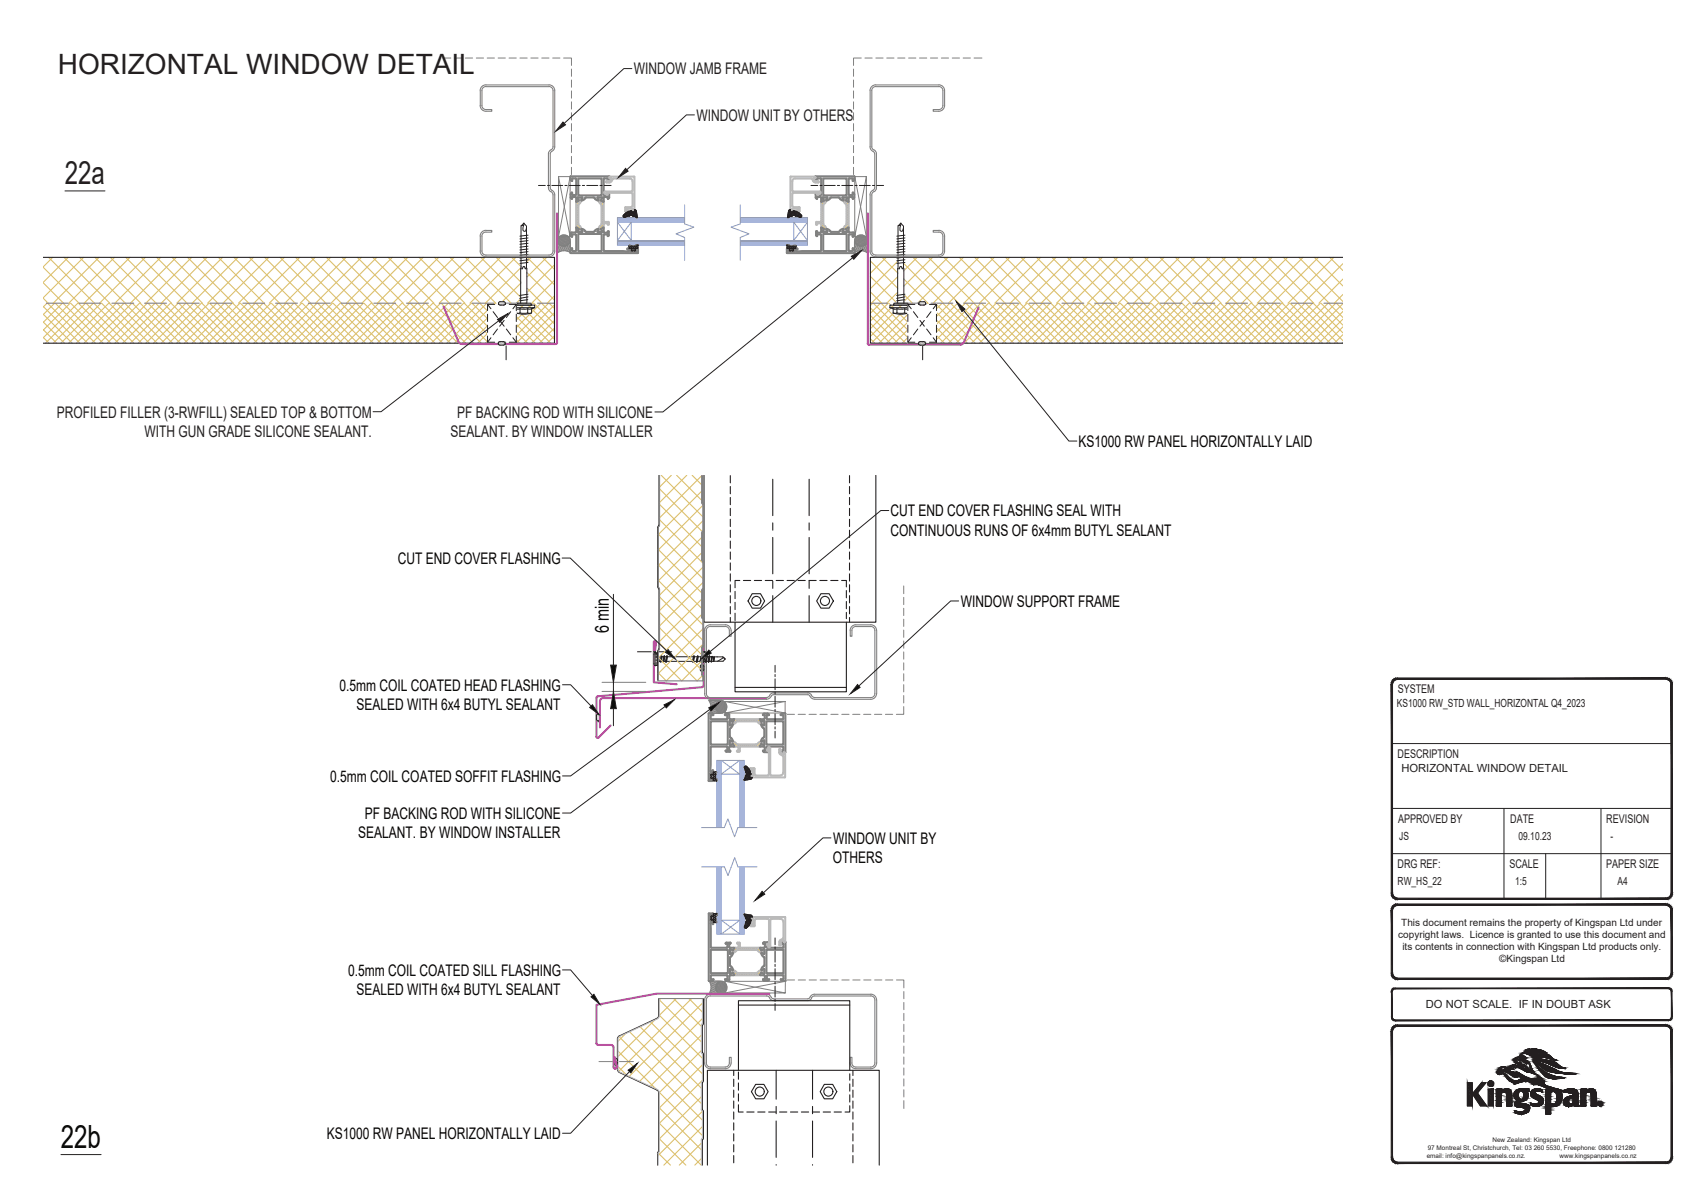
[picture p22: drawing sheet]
<svg xmlns="http://www.w3.org/2000/svg" width="297mm" height="210mm" viewBox="0 0 297 210" stroke-linecap="round" stroke-linejoin="round" font-family="sans-serif">
<defs><g id="words">
<text font-size="5.6" fill="#231f20" x="11.3" y="32.1">22a</text>
<text font-size="5.6" fill="#040503" x="10.6" y="200.3">22b</text>
<text font-size="4.9" fill="#231f20" x="10.1" y="13">HORIZONTAL WINDOW DETAIL</text>
<text font-size="3.4" fill="#040503" x="106.2" y="110.5" transform="rotate(-90 106.2 110.5)">6 min</text>
<g font-size="2.8" fill="#231f20">
<text x="110.6" y="13">WINDOW JAMB FRAME</text>
<text x="121.6" y="21.1">WINDOW UNIT BY OTHERS</text>
<text x="9.9" y="72.9">PROFILED FILLER (3-RWFILL) SEALED TOP &amp; BOTTOM</text>
<text x="25.2" y="76.2">WITH GUN GRADE SILICONE SEALANT.</text>
<text x="78.6" y="76.3">SEALANT. BY WINDOW INSTALLER</text>
<text x="79.8" y="72.9">PF BACKING ROD WITH SILICONE</text>
</g>
<g font-size="2.8" fill="#040503">
<text x="188.2" y="78">KS1000 RW PANEL HORIZONTALLY LAID</text>
<text x="155.4" y="90.1">CUT END COVER FLASHING SEAL WITH</text>
<text x="155.4" y="93.5">CONTINUOUS RUNS OF 6x4mm BUTYL SEALANT</text>
<text x="69.4" y="98.4">CUT END COVER FLASHING</text>
<text x="167.7" y="105.9">WINDOW SUPPORT FRAME</text>
<text x="59.2" y="120.5">0.5mm COIL COATED HEAD FLASHING</text>
<text x="62.2" y="123.9">SEALED WITH 6x4 BUTYL SEALANT</text>
<text x="57.6" y="136.5">0.5mm COIL COATED SOFFIT FLASHING</text>
<text x="63.7" y="142.9">PF BACKING ROD WITH SILICONE</text>
<text x="62.5" y="146.3">SEALANT. BY WINDOW INSTALLER</text>
<text x="145.4" y="147.3">WINDOW UNIT BY</text>
<text x="145.3" y="150.7">OTHERS</text>
<text x="60.8" y="170.3">0.5mm COIL COATED SILL FLASHING</text>
<text x="62.2" y="173.7">SEALED WITH 6x4 BUTYL SEALANT</text>
<text x="57" y="198.8">KS1000 RW PANEL HORIZONTALLY LAID</text>
</g>
<g font-size="2.1" fill="#231f20">
<text x="243.9" y="121">SYSTEM</text>
<text x="243.9" y="132.3">DESCRIPTION</text>
<text x="244" y="143.6">APPROVED BY</text>
<text x="263.6" y="143.6">DATE</text>
<text x="280.3" y="143.6">REVISION</text>
<text x="243.9" y="151.5">DRG REF:</text>
<text x="263.4" y="151.5">SCALE</text>
<text x="280.3" y="151.5">PAPER SIZE</text>
</g>
<g font-size="2" fill="#231f20">
<text x="243.8" y="123.5">KS1000 RW_STD WALL_HORIZONTAL Q4_2023</text>
<text x="244.6" y="134.8">HORIZONTAL WINDOW DETAIL</text>
<text x="244.2" y="146.6">JS</text>
<text x="265" y="146.6">09.10.23</text>
<text x="281.1" y="146.6">-</text>
<text x="243.9" y="154.5">RW_HS_22</text>
<text x="264.4" y="154.5">1:5</text>
<text x="282.3" y="154.5">A4</text>
<text x="248.9" y="176">DO NOT SCALE. IF IN DOUBT ASK</text>
</g>
<g font-size="1.7" fill="#231f20">
<text x="244.6" y="161.7">This document remains the property of Kingspan Ltd under</text>
<text x="244" y="163.8">copyright laws. Licence is granted to use this document and</text>
<text x="244.7" y="165.8">its contents in connection with Kingspan Ltd products only.</text>
<text x="261.7" y="168">©Kingspan Ltd</text>
</g>
<g font-size="1.1" fill="#231f20">
<text x="249" y="202.1">email: info@kingspanpanels.co.nz.</text>
<text x="249.2" y="200.7">97 Montreal St, Christchurch, Tel: 03 260 5530, Freephone: 0800 121280</text>
<text x="260.5" y="199.4">New Zealand: Kingspan Ltd</text>
<text x="272.2" y="202.1">www.kingspanpanels.co.nz</text>
</g>
</g></defs>
<g fill="none" stroke="#dcc06c" stroke-width=".19">
<path d="M100.6 39.5l.7 .7M100.6 35.7l.3 .4-.3 .3M100.6 36.1l.3 .4-.3 .4M100.6 36.9l.3 .4-.3 .4M100.6 37.3l.3 .4-.3 .4M100.6 38.6l.3 .4-.3 .4M100.6 36.5l.3 .4M100.6 37.8l.3 .3M100.6 38.2l.3 .4M100.6 39.1l.8 .8M100.6 35.3l.4 .4M100.9 35.1l.3 .4"/>
<path d="M100.9 34.7l.5 .5M100.9 36.9l-.3 .4M100.9 38.2l-.3 .4M100.9 38.6l-.3 .4M101 39.3l-.3 .4M101.1 34.5h.1M101.1 34.6l-.2 .2M101.3 39.5l-.4 .4M101.3 34.7l.2 .2M101.4 35.1l-.8 .9M101.4 39.8l-.6 .6M101.5 34.5l.1 .1"/>
<path d="M101.6 34.5l-1 1.1M7.5 53.5l6.4 6.4M7.5 54.8l5.1 5.1M7.5 56.2l3.8 3.7M7.5 57.5l2.4 2.4M7.5 58.9l1.1 1M7.5 46.6l6.3 6.3M7.5 49.3l3.6 3.6M7.5 52l.9 .9M8.2 52.9l-.7 .7M8.3 52.9l7 7M8.5 44.9l8 8"/>
<path d="M9.2 44.9l-1.7 1.7M9.5 52.9l-2 2M9.6 52.9l7.1 7M10.9 52.9l-3.4 3.4M11 52.9l7 7M11.2 44.9l8 8M11.9 44.9l-4.4 4.4M12.2 52.9l-4.7 4.7M12.3 52.9l7 7M13.6 52.9l-6.1 6.1M13.7 52.9l7 7M13.9 44.9l8 8"/>
<path d="M14.6 44.9l-7.1 7.1M14.9 52.9l-7 7M15 52.9l7 7M16.3 52.9l-7 7M16.4 52.9l7 7M16.6 44.9l8 8M17.3 44.9l-8 8M17.6 52.9l-7 7M17.7 52.9l7 7M19 52.9l-7 7M19.1 52.9l7 7M19.3 44.9l8 8"/>
<path d="M20 44.9l-8 8M20.3 52.9l-7 7M20.4 52.9l7 7M21.7 52.9l-7 7M21.8 52.9l7 7M21.9 44.9l8 8M22.7 44.9l-8 8M23 52.9l-7 7M23.1 52.9l7 7M24.4 52.9l-7 7M24.5 52.9l7 7M24.6 44.9l8 8"/>
<path d="M25.4 44.9l-8 8M25.7 52.9l-7 7M25.8 52.9l7 7M27.1 52.9l-7 7M27.1 52.9l7.1 7M27.3 44.9l8 8M28.1 44.9l-8 8M28.4 52.9l-7 7M28.5 52.9l7 7M29.7 52.9l-7 7M29.9 52.9l6.9 7M30 44.9l8 8"/>
<path d="M30.8 44.9l-8 8M31.1 52.9l-7 7M31.2 52.9l7 7M32.4 52.9l-6.9 7M32.5 52.9l7 7M32.7 44.9l8 8M33.5 44.9l-8 8M33.8 52.9l-7 7M33.9 52.9l7 7M35.1 52.9l-7 7M35.2 52.9l7 7M35.4 44.9l8 8"/>
<path d="M36.1 44.9l-8 8M36.5 52.9l-7 7M36.6 52.9l7 7M37.8 52.9l-7 7M37.9 52.9l7 7M38.1 44.9l8 8M38.8 44.9l-8 8M39.2 52.9l-7 7M39.3 52.9l7 7M40.5 52.9l-7 7M40.6 52.9l7 7M40.8 44.9l8 8"/>
<path d="M41.5 44.9l-8 8M41.9 52.9l-7 7M42 52.9l7 7M43.2 52.9l-7 7M43.3 52.9l7 7M43.5 44.9l8 8M44.2 44.9l-8 8M44.6 52.9l-7 7M44.7 52.9l7 7M45.9 52.9l-7 7M46 52.9l7 7M46.2 44.9l8 8"/>
<path d="M46.9 44.9l-8 8M47.3 52.9l-7 7M47.4 52.9l7 7M48.6 52.9l-7 7M48.7 52.9l7 7M48.9 44.9l8 8M49.6 44.9l-8 8M50 52.9l-7 7M50 52.9l7 7M51.3 52.9l-7 7M51.4 52.9l7 7M51.6 44.9l8 8"/>
<path d="M52.3 44.9l-8 8M52.6 52.9l-7 7M52.8 52.9l6.9 7M54 52.9l-7 7M54.1 52.9l7 7M54.3 44.9l8 8M55 44.9l-8 8M55.3 52.9l-7 7M55.4 52.9l7 7M56.7 52.9l-7 7M56.8 52.9l7 7M57 44.9l8 8"/>
<path d="M57.7 44.9l-8 8M58 52.9l-7 7M58.1 52.9l7 7M59.4 52.9l-7 7M59.5 52.9l7 7M59.7 44.9l8 8M60.4 44.9l-8 8M60.7 52.9l-7 7M60.8 52.9l7 7M62.1 52.9l-7 7M62.2 52.9l7 7M62.4 44.9l8 8"/>
<path d="M63.1 44.9l-8 8M63.4 52.9l-7 7M63.5 52.9l7 7M64.8 52.9l-7 7M64.9 52.9l7 7M65 44.9l8 8M65.8 44.9l-8 8M66.1 52.9l-7 7M66.2 52.9l7 7M67.5 52.9l-7 7M67.6 52.9l7 7M67.7 44.9l8 8"/>
<path d="M68.5 44.9l-8 8M68.8 52.9l-7 7M68.9 52.9l7 7M70.1 52.9l-6.9 7M70.3 52.9l7 7M70.4 44.9l8 8M71.2 44.9l-8 8M71.5 52.9l-7 7M71.6 52.9l7 7M72.9 52.9l-7 7M72.9 52.9l7 7M73.1 44.9l8 8"/>
<path d="M73.9 44.9l-8 8M74.2 52.9l-7 7M74.3 52.9l7 7M75.5 52.9l-7 7M75.6 52.9l7 7M75.8 44.9l8 8M76.6 44.9l-8 8M76.9 52.9l-7 7M77 52.9l7 7M78.2 52.9l-7 7M78.3 52.9l6.8 6.8M78.5 44.9l8 8"/>
<path d="M79.2 44.9l-8 8M79.6 52.9l-7 7M79.7 52.9l5.4 5.5M80.9 52.9l-7 7M81 52.9l4.1 4.1M81.2 44.9l8 8M81.9 44.9l-8 8M82.3 52.9l-7 7M82.4 52.9l2.7 2.8M83.6 52.9l-7 7M83.7 52.9l1.4 1.4M83.9 44.9l7 7"/>
<path d="M84.6 44.9l-8 8M85 52.9l-7 7M85.1 52.9l.3 .3M85.1 59.5l-.4 .4M85.1 58.1l-1.7 1.8M85.1 56.8l-3.1 3.1M85.1 55.4l-4.4 4.5M85.1 54.1l-5.8 5.8M86.3 52.9l-.3 .3M86.4 52.9l.3 .3M86.6 44.9l4.3 4.4M87.3 44.9l-8 8"/>
<path d="M87.7 52.9l-.4 .3M87.8 52.9l.3 .3M89 52.9l-.3 .3M89.1 52.9l.3 .3M89.3 44.9l1.7 1.7-6.3 6.3M90 44.9l-8 8M90.1 53.9l.1 .1M90.1 55.3l4.7 4.6M90.1 56.6l3.3 3.3M90.1 58l2 1.9M90.1 59.3l.6 .6M90.2 54.4l-.1 .1"/>
<path d="M90.3 53l-.3 .2M90.3 52.9h.1M90.5 52.9h.1M90.8 53.3l.7 .7M90.9 52.1l-.8 .8M90.9 49.4l-3.3 3.3M91 54.8l5.1 5.1M91.1 54.8l-1 1M91.4 53.3l-.8 .7M91.7 52.9h.1M91.8 52.9h.1M91.9 47.6l4.9 4.8"/>
<path d="M92 44.9l4.8 4.8M92 50.3l2.6 2.6M92.2 53.3l.6 .6M92.3 54.8l4.5 4.4M92.6 54.7l-2.5 2.5M92.7 53.3l-.7 .7M92.7 44.9l-.8 .8M92.8 54l4 3.9M93 52.9l-.2 .3M93.2 52.9l3.6 3.6M94.4 52.9l-1.6 1.6M94.5 52.9l2.3 2.3"/>
<path d="M94.7 44.9l2.1 2.1M95.4 44.9l-3.4 3.4M95.8 52.9l-5.7 5.6M95.8 52.9l1 1M96.8 51.6l-1.3 1.3M96.8 48.9l-4 4M96.8 46.2l-4.8 4.8M96.8 58.6l-1.3 1.3M96.8 57.3l-2.7 2.6M96.8 55.9l-4 4M96.8 54.6l-5.4 5.3M96.8 53.2l-6.7 6.7"/>
<path d="M100.9 40.2l.2 .3M101.5 40.1l-.1 .2 .2 .2M151.9 53.7l6.2 6.2M151.9 55.1l4.8 4.8M151.9 56.4l3.5 3.5M151.9 57.8l2.1 2.1M151.9 59.1l.8 .8M151.9 45.6l4.8 4.7M151.9 48.2l4.7 4.7M151.9 51l2 1.9M152 44.9l-.1 .1M152.3 52.9l-.4 .4"/>
<path d="M152.4 52.9l6.1 6.1M153.7 52.9l-1.8 1.8M153.8 52.9l4.7 4.8M154 44.9l2.7 2.8M154.7 44.9l-2.8 2.8M155 52.9l-3.1 3.1M155.1 52.9l1.1 1.1M155.9 54.7l-4 4M156 53.3l-4.1 4.1M156.3 52.9h.1M156.5 52.9h.1M156.6 44.9l.1 .1"/>
<path d="M156.7 51l-1.9 1.9M156.7 48.3l-4.6 4.6M156.7 45.6l-4.8 4.8M156.8 53.3l.7 .7M157.3 53.3l-.6 .7M157.7 52.9h.1M157.7 45.9l6.9 7M157.7 48.7l4.3 4.2M157.7 51.4l1.5 1.5M157.8 52.9h.1M158.2 53.3l.3 .4M158.3 54.7l.2 .3"/>
<path d="M158.5 56.4l-1.4-1.5-5 5M158.5 58.8l-1.1 1.1M158.5 57.5l-2.4 2.4M158.5 56.1l-3.8 3.8M158.5 54.8l-5.1 5.1M158.5 53.4l-.5 .6M159.1 52.9l-.4 .3M159.1 52.9l.4 .3M159.3 44.9l8 8M160.1 44.9l-2.4 2.4M160.4 52.9l-.3 .3M160.5 52.9l.3 .3"/>
<path d="M161.7 52.9l-.3 .3M161.8 52.9l.4 .3M162 44.9l8 8M162.8 44.9l-5.1 5M163.1 52.9l-.3 .3M163.2 52.9l.3 .3M163.5 53.3l6.7 6.6M163.5 54.6l5.3 5.3M163.5 56l4 3.9M163.5 57.3l2.6 2.6M163.5 58.7l1.3 1.2M164.4 52.9l-.9 .9"/>
<path d="M164.5 52.9l7 7M164.7 44.9l8 8M165.4 44.9l-7.7 7.7M165.8 52.9l-2.3 2.2M165.9 52.9l7 7M167.1 52.9l-3.6 3.6M167.2 52.9l7 7M167.4 44.9l8 8M168.1 44.9l-8 8M168.5 52.9l-5 5M168.6 52.9l7 7M169.8 52.9l-6.3 6.3"/>
<path d="M169.9 52.9l7 7M170.1 44.9l8 8M170.8 44.9l-8 8M171.2 52.9l-7 7M171.3 52.9l7 7M172.5 52.9l-7 7M172.6 52.9l7 7M172.8 44.9l8 8M173.5 44.9l-8 8M173.9 52.9l-7 7M174 52.9l7 7M175.2 52.9l-7 7"/>
<path d="M175.3 52.9l7 7M175.5 44.9l8 8M176.2 44.9l-8 8M176.6 52.9l-7 7M176.7 52.9l7 7M177.9 52.9l-7 7M178 52.9l7 7M178.2 44.9l8 8M178.9 44.9l-8 8M179.2 52.9l-6.9 7M179.4 52.9l7 7M180.6 52.9l-7 7"/>
<path d="M180.7 52.9l7 7M180.9 44.9l8 8M181.6 44.9l-8 8M182 52.9l-7.1 7M182 52.9l7 7M183.3 52.9l-7 7M183.4 52.9l7 7M183.6 44.9l8 8M184.3 44.9l-8 8M184.6 52.9l-7 7M184.7 52.9l7 7M186 52.9l-7 7"/>
<path d="M186.1 52.9l7 7M186.3 44.9l8 8M187 44.9l-8 8M187.3 52.9l-7 7M187.4 52.9l7 7M188.7 52.9l-7 7M188.8 52.9l7 7M189 44.9l8 8M189.7 44.9l-8 8M190 52.9l-7 7M190.1 52.9l7 7M191.4 52.9l-7 7"/>
<path d="M191.5 52.9l7 7M191.7 44.9l8 8M192.4 44.9l-8 8M192.7 52.9l-7 7M192.8 52.9l7 7M194.1 52.9l-7 7M194.2 52.9l7 7M194.4 44.9l8 8M195.1 44.9l-8 8M195.4 52.9l-7 7M195.5 52.9l7 7M196.8 52.9l-7 7"/>
<path d="M196.9 52.9l7 7M197 44.9l8 8M197.8 44.9l-8 8M198.1 52.9l-7 7M198.2 52.9l7 7M199.5 52.9l-7 7M199.6 52.9l7 7M199.8 44.9l8 8M200.5 44.9l-8 8M200.8 52.9l-7 7M200.9 52.9l7 7M202.1 52.9l-6.9 7"/>
<path d="M202.2 52.9l7.1 7M202.4 44.9l8 8M203.2 44.9l-8 8M203.5 52.9l-7 7M203.6 52.9l7 7M204.9 52.9l-7.1 7M204.9 52.9l7 7M205.1 44.9l8 8M205.8 44.9l-7.9 8M206.2 52.9l-7 7M206.3 52.9l7 7M207.5 52.9l-7 7"/>
<path d="M207.6 52.9l7 7M207.8 44.9l8 8M208.6 44.9l-8 8M208.9 52.9l-7 7M209 52.9l7 7M210.2 52.9l-7 7M210.3 52.9l7 7M210.5 44.9l8 8M211.2 44.9l-8 8M211.6 52.9l-7 7M211.7 52.9l7 7M212.9 52.9l-7 7"/>
<path d="M213 52.9l7 7M213.2 44.9l8 8M213.9 44.9l-8 8M214.3 52.9l-7 7M214.4 52.9l7 7M215.6 52.9l-7 7M215.7 52.9l7 7M215.9 44.9l8 8M216.6 44.9l-8 8M217 52.9l-7 7M217.1 52.9l7 7M218.3 52.9l-7 7"/>
<path d="M218.4 52.9l7 7M218.6 44.9l8 8M219.3 44.9l-8 8M219.7 52.9l-7 7M219.8 52.9l7 7M221 52.9l-7 7M221.1 52.9l7 7M221.3 44.9l8 8M222 44.9l-8 8M222.4 52.9l-7.1 7M222.5 52.9l6.9 7M223.7 52.9l-7 7"/>
<path d="M223.8 52.9l7 7M224 44.9l8 8M224.7 44.9l-8 8M225 52.9l-6.9 7M225.1 52.9l7.1 7M226.4 52.9l-7 7M226.5 52.9l7 7M226.7 44.9l7.7 7.7M227.4 44.9l-8 8M227.8 52.9l-7.1 7M227.8 52.9l6.6 6.6M229.1 52.9l-7 7"/>
<path d="M229.2 52.9l5.2 5.2M229.4 44.9l5 5M230.1 44.9l-8 8M230.4 52.9l-7 7M230.5 52.9l3.9 3.9M231.8 52.9l-7 7M231.9 52.9l2.5 2.5M232.1 44.9l2.3 2.3M232.8 44.9l-8 8M233.1 52.9l-7 7M233.2 52.9l1.2 1.2M234.4 59.7l-.2 .2"/>
<path d="M234.4 58.4l-1.5 1.5M234.4 57l-2.9 2.9M234.4 55.7l-4.2 4.2M234.4 54.4l-5.6 5.5M234.4 53l-6.9 6.9M234.4 51.4l-1.5 1.5M234.4 48.7l-4.2 4.2M234.4 46l-6.9 6.9"/>
</g>
<g fill="none" stroke="#808180" stroke-width=".19">
<path d="M83.8 15.8v2.6a1 1 0 0 0 1 1h1v-.3h-1a.71 .71 0 0 1-.7-.7M84.1 15.8v2.6M84.8 14.8a1 1 0 0 0-1 1M84.8 15.1a.71 .71 0 0 0-.7 .7M84.8 15.1h11M84.8 14.8h11M95.8 14.8a1 1 0 0 1 1 1M95.8 15.1a.71 .71 0 0 1 .7 .7M96.5 15.8v9.8a.83 .83 0 0 1-.6 .7l-.2 .5v6a.9 .9 0 0 0 .6 .8l.2 .4v9.8a.71 .71 0 0 1-.7 .7h-11a.71 .71 0 0 1-.7-.7M96.8 15.8v9.8a.9 .9 0 0 1-.5 .8M151.9 15.8v9.8M152.2 15.8l-.1 9.8 .1 .2 .3 .4"/>
<path d="M152.8 14.8a1.01 1.01 0 0 0-1 1M152.8 15.1a.71 .71 0 0 0-.7 .7M152.9 14.8h11M152.9 15.1h11M163.8 14.8a1 1 0 0 1 1.1 1M163.8 15.1a.71 .71 0 0 1 .8 .7M163.9 19.1h-1v.3h1M164.6 15.8v2.6a.71 .71 0 0 1-.8 .7M164.9 15.8v2.6a1 1 0 0 1-1.1 1M96.3 33.2a.9 .9 0 0 1 .5 .8v9.8a1 1 0 0 1-1 1h-11a1 1 0 0 1-1-1v-2.6M96.3 26.5l-.3 .3v6l.3 .4M151.8 25.6a1.5 1.5 0 0 0 .8 1.1l.1 6.1-.3 .4"/>
<path d="M151.9 34v9.8M152.4 33.2a.9 .9 0 0 0-.6 .8M152.5 33.5l-.3 .3-.1 .2 .1 9.8a.67 .67 0 0 0 .6 .7h11.1M152.5 26.2l.3 .1 .2 .5v6l-.2 .5-.3 .2M8.1 52.9h3.8M13.8 52.9h3.8M19.5 52.9h3.8M25.2 52.9h3.8M31 52.9h3.8M36.7 52.9h3.8M42.4 52.9h3.8M48.1 52.9h3.8"/>
<path d="M53.8 52.9h3.8M59.5 52.9h3.8M65.2 52.9h3.8M71 52.9h3.8M76.7 52.9h3.8M82.4 52.9h3.8M84.1 41.2v2.6M84.8 40.5a.71 .71 0 0 0-.7 .7M84.8 40.2a1 1 0 0 0-1 1M84.8 40.2h1v.3h-1M88.1 52.9h3.8M93.8 52.9h3"/>
<path d="M151.8 43.8a1.01 1.01 0 0 0 1 1h11.1M151.9 52.9h3M156.8 52.9h3.8M162.5 52.9h3.8M163.8 40.2a1 1 0 0 1 1.1 1M163.8 40.5a.71 .71 0 0 1 .8 .7M163.9 40.2h-1v.3h1M164.6 41.2v2.6a.71 .71 0 0 1-.8 .7M164.9 41.2v2.6a1 1 0 0 1-1.1 1M168.2 52.9h3.8M173.9 52.9h3.8M179.6 52.9h3.8"/>
<path d="M185.3 52.9h3.8M191.1 52.9h3.8M196.8 52.9h3.8M202.5 52.9h3.8M208.2 52.9h3.8M213.9 52.9h3.8M219.6 52.9h3.8M225.3 52.9h3.8M231.1 52.9h3.3"/>
</g>
<path d="M7.5 44.9h89.3v15h-89.3M234.4 44.9h-82.5v15h82.5" fill="none" stroke="#231f20" stroke-width=".19"/>
<g fill="none" stroke="#231f20" stroke-width=".17">
<path d="M91.4 39.3l-.1 .9a.29 .29 0 0 0 .3 .2 .29 .29 0 0 0 .2-.4l.1-.3M91.4 38.9v.4l-.5 .1M157.2 39.3l-.1 .9a.27 .27 0 0 0 .3 .2 .27 .27 0 0 0 .2-.4l.1-.3M157.2 38.9v.4l-.5 .1M88.3 56.8v2.4M88.3 59.6v.4M89.5 53.7l.6 .2M89.5 53.7h3.8l-.5 .2M89.5 53.7v-.4h3.8v.4M90.1 53.9h.6M90.1 54.6h.6M90.1 53.9v.7"/>
<path d="M90.1 54.6l1.3 .2 1.4-.2M90.2 52.9h2.4l.1 .4h-2.5zM90.8 53.9h1.3M90.8 54.6h1.3M90.8 53.9v.7M90.9 52.9v-13.4l.5-.5 .5 .5v13.4M91.9 46.9h-.2l-.1-.3-.2-.1-.2 .4h-.3M92.1 54.6h.7M92.1 53.9h.7M92.1 53.9v.7M92.1 52.3l-1.4 .2M92.2 45.3l-1.5 .2"/>
<path d="M92.2 44.9l-1.5 .1M92.2 44.4l-1.5 .2M92.2 43.9l-1.5 .2M92.2 43.5l-1.5 .1M92.2 43l-1.5 .1M92.2 42.5l-1.5 .1M92.2 42l-1.5 .2M92.2 41.5l-1.5 .2M92.2 41l-1.5 .2M92.2 45.8l-1.5 .2M92.2 51.8l-1.5 .3M92.2 51.4l-1.5 .2"/>
<path d="M92.8 53.9v.7M155.3 53.7l.6 .2M155.3 53.7v-.4h3.8v.4M155.3 53.7h3.8l-.6 .2M155.9 54.6l1.3 .2 1.3-.2M155.9 53.9h.6M155.9 53.9v.7h.6M156 52.9h2.4l.1 .4h-2.6zM156.5 53.9h1.4M156.5 54.6h1.4M156.5 53.9v.7M156.7 52.9v-13.4l.5-.5 .5 .5v13.4"/>
<path d="M157.4 46.7l-.2-.2-.2 .4h-.3M157.4 46.7v.2h.3M157.9 52.3l-1.4 .2M157.9 45.3l-1.4 .2M157.9 44.9l-1.4 .1M157.9 44.4l-1.4 .2M157.9 43.9l-1.4 .2M157.9 43.5l-1.4 .1M157.9 43l-1.4 .1M157.9 42.5l-1.4 .1M157.9 42l-1.4 .2M157.9 41.5l-1.4 .2"/>
<path d="M157.9 41l-1.4 .2M157.9 45.8l-1.4 .2M157.9 51.8l-1.4 .3M157.9 51.4l-1.4 .2M158.5 53.9v.7M158.6 53.9h-.7v.7h.7M161 56.8v2.4M161 59.6v.4M88.3 60.4v2.4M161 60.4v2.4"/>
</g>
<path d="M107.8 38v4.8" fill="none" stroke="#8599cd" stroke-width=".17"/>
<circle cx="101.6" cy="40.5" r=".18" fill="#bababa"/>
<g fill="none" stroke="#bababa" stroke-width=".36">
<path d="M100.8 39.7l.1 .4M100.8 35.2l-.2 .2v4.1l.2 .3M100.9 34.8l-.1 .4M101.4 34.5l-.2 .3-.1-.3h-.2v.3M101.4 34.5h.2M101.6 34.5h.1M101.6 34.5l-.7 1.4v3.1l.6 1M104.4 34.9h.1M104.5 34.9l.5 1v3.1l-.6 1M104.5 34.5l.2 .3 .1-.3M104.6 34.5h-.3l.2 .4M104.9 34.8l.2 .4"/>
<path d="M105 34.5h.1M105 34.5h-.2M105.1 39.7l-.2 .4M105.1 35.2l.2 .2M105.1 34.5l-.1 .3M105.3 39.5l-.2 .3M105.3 38.6l.1 .1M105.4 35.4v3.2M105.4 39.1v.4M105.4 38.7h.8M105.5 33.8l.4 .2M105.6 33.4l-.2 .2 .1 .2"/>
<path d="M105.8 31.7v.1l.6 .1M105.9 31.6h.1M105.9 31.6l-.1 .1M105.9 33.7l.1 .3M105.9 34h.1M105.9 33.7h4.3M106 31.6h.1M106 39h-.6l-.1 .1M106.1 39.2l.1 .1 .1-.1M106.1 39v.2M106.2 38.7l.1 .5M106.4 31.1h.2l.1 .1"/>
<path d="M106.5 31.5l-.4 .1M106.7 31.2l-.2 .3M106.7 31.6l-.4 .2M107 31.1l-.3 .6M107.1 31.2h2.8M109.1 36.2v.7h.5v-.1h-.2M109.2 36.1l-.1 .1M109.2 36.2h1M109.3 36.6l.1 .1M109.4 36.5v.1M109.4 36.4l-.1 .1M109.4 36.4l1.1 .1"/>
<path d="M109.9 31.1l.2 .1 .3 .5-.1 1.7h-4.7M110.2 33.6l.2 .3v2l-.2 .2M110.5 36.5l-.1 .3h-.2v.1l.5-.1M110.7 30.8h-4.2l-.1 .3M110.7 30.9v6M100.9 40.5h.2M100.9 40.1v.4M101.1 40.5l.1-.3 .2 .3M101.4 40.5h.2M101.4 40l.2 .4M101.6 40.4v.1M104.3 40.5h.2"/>
<path d="M104.5 40l-.2 .5M104.5 40.5l.2-.3 .1 .3M104.8 40.5h.2M105 40.1l.1 .3M105.1 40.4l-.1 .1"/>
</g>
<g fill="none" stroke="#dcc06c" stroke-width=".19">
<path d="M104.3 34.6l1.1 1M104.3 34.5h.1M104.5 35.1l.9 .9M104.5 39.8l.5 .4M104.5 34.6l-.1 .2M104.6 34.5h.1M104.7 39.5l.3 .4M104.8 34.7l.1 .2M104.9 39.4l.3 .3M104.9 34.5l.1 .1M104.9 34.9l-.3 .4M105 39.1l.4 .4"/>
<path d="M105 36.3l.4 .4M105 34.5l-.5 .6M105.1 35.2l-.3 .3M105.3 35.3l-.4 .4M105.4 38.1l-.4 .3 .5 .6 .2-.3M105.4 38.4l-.4 .4 .4 .4M105.4 37.7l-.4 .4 .4 .4M105.4 37.4l-.4 .3 .4 .4M105.4 37l-.4 .4 .4 .4M105.4 36.6l-.4 .4 .4 .4M105.4 36.3l-.4 .4 .4 .3M105.4 35.9l-.4 .4"/>
<path d="M105.4 35.6l-.4 .4 .4 .4M105.4 39.1l-.9 .9M105.4 39.5l-.7 .7M105.4 38.7l-.4 .5M105.6 38.7l.3 .3M106 38.7l.3 .3M106.1 39.2v.1M106.1 38.7l-.2 .3M106.3 38.9l-.2 .2M147.1 34.5l1 1.1M147.2 34.5l-.1 .1M147.3 35.1l.8 .9"/>
<path d="M147.3 39.8l.5 .6M147.4 34.7l-.2 .2M147.4 39.5l.3 .4M147.6 34.6l.1 .2M147.6 34.5h.1M147.6 39.3l.4 .4M147.7 36.9l.4 .4M147.7 38.2l.4 .4M147.7 38.6l.4 .4M147.8 34.7l-.5 .5M147.8 35.1l-.3 .4M148.1 35.3l-.4 .4"/>
<path d="M148.1 35.7l-.4 .4 .4 .3M148.1 36.1l-.4 .4 .4 .4M148.1 36.9l-.4 .4 .4 .4M148.1 37.3l-.4 .4 .4 .4M148.1 38.6l-.4 .4 .4 .4M148.1 36.5l-.4 .4M148.1 37.8l-.4 .3M148.1 38.2l-.4 .4M148.1 39.1l-.9 .8M148.1 39.5l-.7 .7M104.3 40.3l.2 .2M104.5 40l.1 .2"/>
<path d="M104.5 40.3l-.1 .2M104.8 40.4l.1 .1M105 40.2l-.2 .2M147.2 40.1l.1 .2-.2 .2M147.8 40.2l-.2 .3"/>
</g>
<g fill="none" stroke="#808180" stroke-width=".36">
<path d="M99.6 34.5l.2 .1M99.6 30.8v.6l.2 .2M99.6 33.9v.6M99.8 33.6v.1M99.8 33.6l-.2 .3M99.9 33.7l.1 .3 .5-.1M100 31.1l-.1 .5M100 31.1h.5M100.4 31.1l.1 .1M100.5 34.5l-.1-.1h-.5v.3M100.6 34.5v.7l.4-.2M100.6 31.2v2.7"/>
<path d="M100.6 39.8v.6M100.6 39.7v.1M100.6 39.7l.4 .2M100.9 31.1h4.1v3h-4.1zM101 39.9l-.2 .6M101.5 35h.1M101.5 40l.4 .1 .2 .3M101.6 40h-.2l.2 .4M101.6 34.5h.1M101.6 34.5h-.8l.2 .5M101.6 34.5l-.1 .5M102.1 34.6l-.2 .2-.4 .2"/>
<path d="M102.3 34.5l-.2 .1M102.3 34.5h1.3M103.6 34.5l.2 .1M103.8 34.6l.2 .2 .4 .2M104.4 34.9v.1M104.4 40h.1M104.4 40l-.4 .1-.2 .3M104.9 39.9l.2 .6M104.9 35l.4 .2M105.1 34.5l-.2 .5M105.1 34.5h-.8l.1 .4M105.3 39.7v.1"/>
<path d="M105.3 39.7l-.4 .2M105.4 34.5v.7M105.4 39.8v.7M105.5 31.1l-.1 .1v2.7l.1 .1 .5-.1M105.5 31.1h.5M105.9 31.1l.1 .1M106 34.4h-.5l-.2 .1M106.1 34.4v.3M106.1 31.2v.4M106.1 33.7v.2M106.1 34.7h.1M106.1 33.6v.1"/>
<path d="M106.1 33.6l.2 .3v.6l-.2 .2M106.3 30.8h-6.7M106.3 31.2l-.1 .3-.1 .1M106.4 30.8v.5M99.6 44.1v.1M99.6 41l.2 .3M99.6 40.8v.2M99.6 44.2h11.7M99.8 43.4l-.2 .2v.5M99.9 43.4l.1 .4 .5-.1M100 40.9l-.1 .4M100 40.9h.5"/>
<path d="M100.4 40.9l.1 .1M100.5 40.4l-.1 .2h-.8v.2M100.6 41v2.7M100.8 40.5h.8M100.9 40.8h4.1v3h-4.1zM101.6 40.4v.1M102.1 40.4l.2 .1M102.3 40.5h1.3M103.8 40.4l-.2 .1M104.3 40.5h.8M104.4 40.1l-.1 .4M105.3 40.5l.2 .1h.5"/>
<path d="M105.5 40.9l-.1 .1v2.8l3.8 .1 .5-.2M105.5 40.9l.5 .1M106.1 40.6v-.2h.1l.1 .7-.2 .1v-.2M110.1 43.6l-.1 .2 .1 .1M110.1 43.6h.1M110.2 43.5h.1M110.3 43.5l-.8-.1v.1h.3v.3M110.3 43.5h.1M110.9 43.5h.1M110.9 43.6l.2 .1M111.1 43.8l-1 .1M111.1 43.7v.1"/>
<path d="M111.3 44.1v.1M111.4 43.5l-.1-.1-.5 .1M111.4 43.5v.6"/>
</g>
<g fill="none" stroke="#8599cd" stroke-width=".17">
<path d="M107.8 38.2h11.7M107.8 38.4h11.7M107.8 38.6h11.7M107.8 38h11.7M119.5 38.8h-11.7l2.4 3.2v-3.2l-2.4 3.2h11.7M119.5 35.8v3.3l1.6 .6-3.1 1.1 1.5 .7v3.9M140.9 38v4.8M107.8 42.2h11.7M107.8 42.4h11.7M107.8 42.6h11.7M107.8 42.8h11.7M110.1 42.8h.1"/>
<path d="M110.1 42.8h-.4M111 42.8h.1"/>
</g>
<g fill="none" stroke="#231f20" stroke-width=".17">
<path d="M108.7 37.7l.3 .3M108.8 37.5l-.1 .2 .2 .3 .9-.3M108.8 37.6l.4 .3M108.9 37.4l.4 .5M109 37.3l.5 .5M109.1 37.2l.6 .5M109.3 37.1l.6 .6M109.3 37.1l-.5 .6M109.4 37l.6 .6M109.6 36.9l.6 .7M109.7 36.9l.3 .3M109.8 36.9l-1 1"/>
<path d="M109.9 37.7l.3-.1 .3 .1M109.9 36.8l.1 .1M110 37.3l-.5 .5M110.1 37.3l.5 .5M110.2 36.8a2.13 2.13 0 0 0-1.4 .8M110.2 36.9l-1 1M110.2 36.9l-.1-.1-1.2 1.2M110.3 37l.9 1M110.3 37l-.2 .2M110.5 37l.7 .7-.2 .2-.9-.9M110.5 37.8h.1M110.6 37l-.8 .7"/>
<path d="M110.6 37.8h.2M110.7 37l.5 .4M110.7 36.6l.1 .4h-.6v-.2M110.7 36.6h.1M110.7 36.6l.4 .3-.8 .8M110.7 36.6l.4 .2 .1 1.1M110.9 36.6l-.2 .2 .4 .4M111 36.7l-.9 .9M111.1 37.1l-.7 .7M111.1 37.3l-.4 .5M111.2 37.5l-.4 .3 .3 .2M111.2 37.9l-.1 .1"/>
<path d="M109.9 42.8l.6 .6M109.9 42.8l-.2 .2 .4 .4M110.1 42.8l.1 .1M110.2 43.6l.1 .2M110.2 43.6h.1M110.2 43.4v.2M110.2 43.8h.1M110.3 43.8h.1M110.4 43l.4 .4M110.5 43l-.5 .4M110.6 43.6l-.2 .2M110.6 43.6l.1 .2"/>
<path d="M110.7 43.8h.1M110.8 43l.4 .4M110.8 43l-.4 .4M110.8 43.8h.1M110.9 43.4l-.1 .4M110.9 42.9h-.7l-.4 .4M111 42.8l.3 .3-.2 .3M111 42.8l-.1 .1M111 42.8h.4M111 42.8h.1M111.3 42.8v.6h-1.5l-.1-.6M111.3 42.8h.1"/>
<path d="M111.4 42.8l-.7 .6"/>
<circle cx="110" cy="37" r=".05"/>
<circle cx="110.1" cy="37.2" r=".05"/>
</g>
<g fill="none" stroke="#808180" stroke-width=".17">
<path d="M77.3 10.1h1.4M79.3 10.1h1.3M81.2 10.1h1.3M83.1 10.1h1.3M85 10.1h1.3M86.9 10.1h1.3M88.8 10.1h1.3M90.7 10.1h1.3M92.6 10.1h1.3M94.5 10.1h1.3M96.5 10.1h1.2M98.4 10.1h1.3v1.3"/>
<path d="M99.7 12.1v1.2M99.7 14v1.2M99.7 15.9v1.2M99.7 17.8v1.2M99.7 19.7v1.2M97.5 30.8l2 10.5v-10.5h-2v10.5h2M99.5 30.8l-2 10.5M99.7 21.6v1.2M99.7 23.5v1.3M99.7 25.4v1.3M99.7 27.3v1.3M99.7 29.2v1.3"/>
</g>
<g fill="none" stroke="#808180" stroke-width=".19">
<path d="M97.3 44l.1 .1M97.3 42.2h.1M97.3 43.8l.3 .1M97.3 43.1l1.1 .7M97.3 43.5l.5 .4M97.3 42.9l1.5 .9M97.3 43.3l.8 .5M97.3 42.4l.2 .2M97.3 42.6l2.3 1.4M97.5 41.5a1.11 1.11 0 0 1 1.3-.4 1.11 1.11 0 0 1 .7 1.2 1.13 1.13 0 0 1-1.3 .6 1.13 1.13 0 0 1-.9-1.1zM98.1 42.9l1.5 .9M98.1 41l-.6 .5"/>
<path d="M98.4 41l-1 .7M98.5 42.9l1.1 .7M98.6 41l-1.3 .8M98.8 41l-1.5 1M98.8 42.9l.8 .5M98.9 41.1l-1.6 1M99 42.8l.5 .3M99 41.2l-1.7 1M99.1 41.2l-1.7 1.1M99.2 42.7l.3 .2M99.2 42.7l-.3 .2M99.2 41.3l-1.8 1.1"/>
<path d="M99.3 41.4l-1.8 1.1M99.3 42.5l.2 .2M99.4 41.5l-1.8 1.1M99.4 41.6l-1.7 1.1M99.5 42.2h.1M99.5 41.7l-1.7 1.1M99.5 41.8l-1.6 1M99.5 42.2l-1.2 .8M99.5 41.9l-1.5 1M99.5 42.1l-1.4 .8M99.5 42.5l-.1-.1-.9 .6M99.6 44.1a1.89 1.89 0 0 0-2.3 0v-1.9a1.22 1.22 0 0 0 1.1 .7 1.22 1.22 0 0 0 1.1-.7l.1 1.9"/>
</g>
<circle cx="147.1" cy="40.5" r=".18" fill="#bababa"/>
<g fill="none" stroke="#bababa" stroke-width=".36">
<path d="M138 30.9l4.2-.1 .1 .1M138 30.9v5.9l.4 .2v-.2M138.2 36.6l.1 .1M138.2 36.5v.1M138.3 36.4l-.1 .1M138.3 36.4l1 .1M138.3 36.8h.1M138.4 36.8h.1M138.5 36.8v.1M138.5 33.6l-.2 .3v2l.2 .2M138.5 33.7h4.3l-.1 .2M138.5 36.2h1"/>
<path d="M139.3 36.5v.2l-.2 .1 .1 .1M139.4 36.1l.1 .1M139.5 36.8l-.3 .2M139.6 36.2v.7M141.7 31.2h-3.2l-.2 .5v1.5l.2 .2 4.7 .1v.2l-.4 .3M141.7 31.2l.4 .6 .7 .1 .1-.2-.1-.1M142 31.2l.2 .3M142.2 31.5l.4 .1M142.3 31l-.3 .1v.1M142.3 30.9v.1M142.4 39.2l.1 .1 .1-.1M142.5 38.7l-.1 .5"/>
<path d="M142.5 38.7h.7M142.6 33.9l.1 .1M142.7 34h.1M142.7 31.6h.1M142.7 31.6h-.1M143.2 39l.1 .1M143.2 39h-.5l-.1 .2M143.3 38.6l-.1 .1M143.3 39.1v.4a.55 .55 0 0 1 .3 .9v.1M143.8 34.5h.1M143.8 34.5h-.2l.1 .5-.4 .4v3.2M143.8 34.5l.2 .3 .1-.3"/>
<path d="M143.9 35.5l-.2 .4v3.1l.2 .4M143.9 39.4l.3 .6M144.1 34.5h.3l-.2 .4M144.2 34.9h.1M144.2 34.9l-.3 .6M143.6 40.5h.2M143.8 40.5l.2-.3 .1 .3M144.2 40.5h.1M144.2 40l.1 .5M147.1 40.5h.2M147.2 40l.5-1v-3.1l-.5-.7-.1-.7h.2l.1 .3 .2-.3h.2l-.1 .5 .4 .4v4.1l-.4 .5 .1 .5M147.2 40l-.1 .5"/>
<path d="M147.3 40.5l.1-.3 .2 .3M147.6 40.5h.2"/>
</g>
<g fill="none" stroke="#dcc06c" stroke-width=".19">
<path d="M142.4 38.9l.2 .2M142.6 38.7l.2 .3 .3-.3M142.6 39.2l-.1 .1M142.7 38.7l-.3 .3M143.3 38.7l.4 .5M143.3 39.5l.7 .7M143.3 38.1l.4 .3-.5 .6-.3-.3M143.3 38.4l.4 .4-.4 .4M143.3 37.7l.4 .4-.4 .4M143.3 37.4l.4 .3-.4 .4M143.3 37l.4 .4-.4 .4M143.3 36.6l.4 .4-.4 .4"/>
<path d="M143.3 36.3l.4 .4-.4 .3M143.3 35.9l.4 .4M143.3 35.6l.4 .4-.4 .4M143.3 39.1l.9 .9M143.4 35.3l.4 .4M143.6 35.2l.3 .3M143.6 34.5l.6 .6M143.7 36.3l-.4 .4M143.7 39.1l-.4 .4M143.7 34.9l.4 .4M143.8 34.5l-.2 .1M143.8 39.4l-.3 .3"/>
<path d="M143.9 34.7l-.2 .2M144 39.5l-.3 .4M144.1 34.5h.1M144.1 34.6l.2 .2M144.2 39.8l-.5 .4M144.2 35.1l-.9 .9M144.3 34.5h.1M144.4 34.6l-1.1 1M143.7 40.2l.1 .2M143.9 40.4l-.1 .1M144.1 40.3l.2 .2M144.2 40l-.1 .2"/>
<path d="M144.3 40.3l-.2 .2"/>
</g>
<g fill="none" stroke="#808180" stroke-width=".36">
<path d="M142.3 30.8v.6l.3 .2M142.4 33.9v.6l.2 .2M142.5 33.6l-.2 .3M142.6 33.6v.1M142.6 34.7h.1M142.6 33.7v.3h.6M142.6 31.6h.1M142.6 34.4v.3M142.7 34.4h.5M142.7 31.1l-.1 .5M142.7 31.1h.5M143.2 34.4l.1 .1 .1 .7"/>
<path d="M143.2 31.1l.1 .1v2.7l-.1 .1M143.3 39.8v.7M143.4 39.7l-.1 .1M143.4 39.7l.4 .2M143.7 31.1h4.1v3h-4.1zM143.8 39.9l-.2 .6M143.8 35l-.4 .2M144.2 35l.2-.5h-.8l.2 .5M144.8 34.7l-.3 .2-.3 .1M144.8 34.7l.3-.2h1.3l.3 .3 .5 .2M147.2 35l-.2-.5h.8l-.1 .5M147.7 39.9l.1 .6"/>
<path d="M147.7 35l.3 .2M148 39.7l.1 .1M148 39.7l-.3 .2M148.1 35.2h-.1M148.1 39.8l.1 .7 .7 .1 .2 .2M148.2 31.1l-.1 .1v2.7l.6 .1 .1-.3M148.2 31.1h.5M148.7 31.1l.1 .5M148.8 34.4h.1M148.8 34.4h-.6l-.1 .8M148.8 34.4v.3M148.9 34.7h.1"/>
<path d="M148.9 33.6l-.1 .1M148.9 33.6l.2 .3v.6l-.2 .2M149.1 30.8h-6.7M149.1 31.2l-.1 .3-.2 .1M149.1 30.8v.5M137.3 44.1l.1 .1M137.3 43.5v.6M137.4 44.2h11.7M137.7 43.4l.1 .1M137.7 43.4l-.4 .1M137.8 43.6h-.2v.3h1v-.3h-.1M137.8 43.5h.1"/>
<path d="M138.4 43.5l.8-.1v.1h-.3l.1 .3h4.2M138.4 43.5h.1M142.6 40.6v-.2h-.2l.1 .8h.1v-.3M142.6 40.6h.6M142.7 40.9h.5M143.2 40.9l.1 .1v2.7l-.1 .1M143.3 40.5l-.1 .1M143.6 40.5h.8M143.7 40.8h4.1v3h-4.1zM144.4 40.4v.1M144.8 40.3l-.3-.3h-.3l.2 .4M144.8 40.3l.3 .2"/>
<path d="M145.1 40.5h1.3M146.4 40.5l.1-.1a.63 .63 0 0 1 .7-.4l-.1 .5M147.1 40.5h.7M148.2 40.9l-.1 .1v2.7l.6 .1 .1-.5 .3 .4M148.2 40.9h.5M148.7 40.9l.1 .4M149.1 40.8a.39 .39 0 0 1-.3 .5M149.1 44.1v.1M149.1 43.7v.4"/>
</g>
<path d="M129.2 35.8v3.3l-1.6 .6 3.1 1.1-1.5 .7v3.9M129.2 38.8h11.7l-2.4 3.2v-3.2l2.4 3.2h-11.7M129.2 38.2h11.7M129.2 38.4h11.7M129.2 38.6h11.7M129.2 38h11.7M129.2 42.2h11.7M129.2 42.4h11.7M129.2 42.6h11.7M129.2 42.8h11.7M137.7 42.8h.1M138.5 42.8h.4" fill="none" stroke="#8599cd" stroke-width=".17"/>
<g fill="none" stroke="#231f20" stroke-width=".17">
<path d="M94 32.4h1.2M95.5 32.4h.4M96.3 32.4h1.9M98.6 32.4h.4M99.4 32.4h1.9M101.6 32.4h.4M102.4 32.4h1.9M104.7 32.4h.4M105.5 32.4h1.2M137.5 37.5l.3 .3-.2 .2-.2-.1M137.5 37.3l.5 .5M137.6 37.1l.6 .7h-.3"/>
<path d="M137.7 36.7l.8 .9M137.8 36.6l.1 .2-.3 .4M137.9 36.6h.1M137.9 36.6l-.3 .2-.2 1.1 .1 .1M137.9 36.6l-.3 .3 .8 .8M137.9 36.6v.4h.5l.1-.2M138 37l-.5 .4M138.1 37l.8 .7M138.2 37l-.7 .7 .2 .2M138.3 37l.3 .2M138.4 36.9l1.1 1M138.5 36.8a2.13 2.13 0 0 1 1.4 .8l-.4 .3"/>
<path d="M138.6 37.3l-.5 .5M138.6 36.8l1.2 1.2M138.6 37l-.9 .9M138.6 36.8l-1.2 1.2M138.6 37.3l.6 .5 .4-.5M138.8 36.8l-.1 .1M138.9 36.9l1 1M139 36.9l-.3 .3M139.1 36.9l-.6 .7M139.3 37l-.6 .6M139.3 37.1l.6 .6-.2 .3M139.4 37.1l-.6 .6"/>
<path d="M139.5 37.2l-.5 .5M139.8 37.4l-.4 .5M139.9 37.5v.2l-.2 .3-1.2-.4-.3 .1M141.5 32.4h1.2M143.1 32.4h.4M143.9 32.4h1.9M146.1 32.4h.4M146.9 32.4h1.9M149.2 32.4h.4M150 32.4h1.9M152.3 32.4h.3M153 32.4h1.2"/>
<path d="M137.3 42.8h.1M137.3 42.8h.4M137.3 42.8l.6 .6M137.4 42.8v.6h1.4l.2-.6M137.7 42.8h.1M137.7 42.8v.1M137.7 42.8l-.4 .3 .3 .3M137.8 43.6l.1 .2M137.8 43.6h.1M137.9 43.8h.1M137.9 43l.4 .4M137.9 43l-.4 .4"/>
<path d="M138.1 43.6l-.1 .2M138.2 43.6v.2M138.2 43l.4 .4M138.3 43.8h.1M138.3 43l-.5 .4v.2M138.4 43.8h.1M138.4 43.4v.4M138.5 42.9h.1M138.5 42.9l.4 .4M138.5 42.8v.2l-.8-.1M138.7 42.8l.2 .2M138.8 42.8l-.6 .6"/>
<path d="M138.9 43l-.4 .4"/>
<circle cx="138.6" cy="37.2" r=".05"/>
<circle cx="138.6" cy="37" r=".05"/>
</g>
<g fill="none" stroke="#808180" stroke-width=".17">
<path d="M149 12.1v1.2M149 14v1.2M149 15.9v1.2M149 17.8v1.2M149 19.7v1.2M150.3 10.1h-1.3v1.3M150.9 10.1h1.3M152.9 10.1h1.2M154.8 10.1h1.2M156.7 10.1h1.2M158.6 10.1h1.2M160.5 10.1h1.2"/>
<path d="M162.4 10.1h1.2M164.3 10.1h1.3M166.2 10.1h1.3M168.1 10.1h1.3M170 10.1h1.4M149 21.6v1.2M149 23.5v1.3M149 25.4v1.3M149 27.3v1.3M149 29.2v1.3M149.2 30.8l2 10.5M151.2 30.8l-2 10.5v-10.5h2v10.5h-2"/>
</g>
<g fill="none" stroke="#808180" stroke-width=".19">
<path d="M149.1 44.1a1.89 1.89 0 0 1 2.3 0v-1.9a1.22 1.22 0 0 1-1.1 .8 1.22 1.22 0 0 1-1.2-.8v1.9M149.1 42.5l.2-.1 .8 .6M149.2 42.1l1.3 .8M149.2 41.9l1.5 1M149.2 42.2l1.2 .8M149.2 41.8l1.6 1M149.2 41.7l1.7 1.1M149.2 42.2h-.1M149.3 41.6l1.7 1.1M149.3 41.5l1.8 1.1M149.4 41.4l1.8 1.1 .2-.1M149.4 42.5l-.3 .2"/>
<path d="M149.4 42.7l.4 .2M149.5 41.3l1.7 1.1M149.5 42.7l-.4 .2M149.5 41.3a1.05 1.05 0 0 1 1.4-.1 1.05 1.05 0 0 1 .2 1.4 1.09 1.09 0 0 1-1.3 .2 1.09 1.09 0 0 1-.5-1.2zM149.6 41.2l1.7 1.1M149.7 41.2l1.7 1M149.7 42.8l-.6 .3M149.8 41.1l1.6 1M149.9 42.9l-.8 .5M149.9 41l1.5 1M150.1 41l1.3 .8M150.2 42.9l-1.1 .7"/>
<path d="M150.3 41l1 .7M150.5 41l.7 .5M150.6 42.9l-1.5 .9M151.4 42.6l-2.3 1.4M151.4 42.9l-1.6 .9M151.4 43.3l-.8 .5M151.4 43.5l-.6 .4M151.4 43.8l-.3 .1M151.4 43.1l-1.1 .7M151.4 44l-.1 .1"/>
</g>
<path d="M97.2 37.2v22.6M151.5 37.2l-.1 22.8 .2 .2M77.4 53.5l2.6 6.2 .3 .3 16.7 .1 .2-.3M168.2 59.8l-.1 .2-.5 .2h-16M170.8 53.6l-2.6 6.2" fill="none" stroke="#b9519f" stroke-width=".36"/>
<path d="M158.4 53.1v6.6" fill="none" stroke="#fff" stroke-width=".17"/>
<path d="M163.4 53.1l-5 6.6h5zM158.4 53.1h5l-5 6.6z" fill="#fff"/>
<path d="M85.1 53.1v6.6M158.4 53.1h5l-5 6.6zM163.4 53.1v6.6h-5z" fill="none" stroke="#fff" stroke-width=".17"/>
<g fill="none" stroke="#231f20" stroke-width=".17">
<path d="M158.4 53.1l.6 .8M158.4 58.7v1h1.3M158.4 54.8v1.3M158.4 56.8v1.2M159 59l-.6 .7M159.4 54.4l.8 1M159.7 53.1h-1.3v1.1M160.2 57.4l-.8 1M160.3 59.7h1.3M160.3 53.1h1.3M160.3 59.9h.1M160.3 59.8l.3-.2h.6a.31 .31 0 0 1 .3 .3 .31 .31 0 0 1-.3 .3h-.6a.31 .31 0 0 1-.3-.4z"/>
<path d="M160.3 53h.1M160.3 53l.2 .2 .8 .1 .3-.3M160.6 55.9l.7 1M161.3 55.9l-.7 1M161.5 59.9h.1M161.6 53l-.4-.4-.7 .1-.2 .3M161.6 53h.1M161.7 57.4l.8 1M162.2 59.7h1.2M162.2 53.1h1.2v1.1M162.5 54.4l-.8 1M162.9 59l.5 .7"/>
<path d="M163.4 54.8v1.3M163.4 56.8v1.2M163.4 58.7v1M163.4 53.1l-.5 .8"/>
</g>
<path d="M160.3 59.8l.5 .4M160.4 53l.2 .3M160.4 52.8l.5 .5M160.5 59.7l.6 .5M160.6 52.7l.6 .6M160.7 59.6l.6 .6M160.8 52.7l.6 .5M161 59.6l.5 .5M161.1 52.7l.4 .4M161.3 59.7l.2 .2M161.4 52.7l.1 .1M160.3 60.1l.2 .1" fill="none" stroke="#dcdbda" stroke-width=".17"/>
<path d="M90.1 53.1l-5 6.6h5zM85.1 53.1h5l-5 6.6z" fill="#fff"/>
<path d="M85.1 53.1h5l-5 6.6zM90.1 53.1v6.6h-5z" fill="none" stroke="#fff" stroke-width=".17"/>
<g fill="none" stroke="#231f20" stroke-width=".17">
<path d="M85.1 53.1l.6 .8M85.1 58.7v1h1.2M85.1 54.8v1.3M85.1 56.8v1.2M85.7 59l-.6 .7M86.1 54.4l.7 1M86.3 53.1h-1.2v1.1M86.8 57.4l-.7 1M87 59.9h.1M87 53.1h1.2M87 59.7h1.2M87 53l.1 .2 .8 .1"/>
<path d="M87 53h.1M87.2 55.9l.8 1M87.9 52.6l.3 .4M87.9 52.7h-.8l-.1 .3M88 55.9l-.8 1M88.2 59.9l-.2 .3h-.7l-.3-.3M88.2 59.9l-.3-.3-.8 .1-.1 .2M88.2 59.9h.1M88.2 53l-.3 .3M88.2 53h.1M88.4 57.4l.7 1M88.9 53.1h1.2v1.1"/>
<path d="M88.9 59.7h1.2M89.1 54.4l-.7 1M89.5 59l.6 .7M90.1 53.1l-.6 .8M90.1 54.8v1.3M90.1 56.8v1.2M90.1 58.7v1"/>
</g>
<path d="M87 53l.2 .3M87 59.8l.4 .4M87.1 52.8l.4 .5M87.1 59.7l.6 .5M87.2 52.7l.6 .6M87.4 59.6l.6 .6M87.5 52.7l.5 .5M87.7 59.6l.4 .5M87.7 52.7l.5 .4M87.9 59.7l.3 .2M88 52.7l.2 .1M87 60.1l.1 .1" fill="none" stroke="#dcdbda" stroke-width=".17"/>
<path d="M166.9 52.6l1.5 1.4-.5 .4z" fill="#231f20"/>
<path d="M166.9 52.6l1.5 1.4-.5 .4zM168.2 54.2l18.3 22.8h1.4" fill="none" stroke="#231f20" stroke-width=".17"/>
<path d="M86.8 55.7l1.8-.9-1.4 1.5z" fill="#231f20"/>
<path d="M86.8 55.7l1.8-.9-1.4 1.5zM87 56l-20.5 15.9h-1.4" fill="none" stroke="#231f20" stroke-width=".17"/>
<path d="M109.2 29.4l.4 .5-1.7 1.1z" fill="#231f20"/>
<path d="M109.2 29.4l.4 .5-1.7 1.1zM121.2 20.1h-1.4l-10.4 9.5" fill="none" stroke="#231f20" stroke-width=".17"/>
<path d="M98.3 21.3l.4 .5-1.7 1.1z" fill="#231f20"/>
<path d="M110.3 12h-1.4l-10.4 9.5M98.3 21.3l.4 .5-1.7 1.1z" fill="none" stroke="#231f20" stroke-width=".17"/>
<path d="M148.6 44.7l1.8-1-1.4 1.6z" fill="#231f20"/>
<path d="M11.3 33.3h7M148.6 44.7l1.8-1-1.4 1.6zM148.8 45l-33.1 26.9h-1.4M104.1 124.9v.8l.3 .1M104.4 124.6l.3 .3M104.4 124.6l-.3 .3M104.4 124.6h.1M104.4 125.8h.1M104.7 124.9v.8l-.3 .1" fill="none" stroke="#231f20" stroke-width=".17"/>
<g fill="none" stroke="#dcc06c" stroke-width=".19">
<path d="M127.5 125.8l.5 .6M127.6 125.9l-.2 .2M127.7 126.5l-.1-.2-.2 .2M128 125.9l.3 .3M128.2 125.7l.3 .3M128.4 125.5l-.7 .7M128.8 125.5l-.9 .9M129.2 125.5l-.4 .4-.3-.4M129.3 125.5l.4 .4M129.7 125.5l-.4 .4-.4-.4M130.1 125.5l-.4 .4M130.5 125.5l-.4 .4-.4-.4"/>
<path d="M130.6 125.5l.4 .4M130.9 125.5l-.4 .4-.4-.4M131 125.5l.4 .4M131.4 125.5l-.4 .4M131.8 125.5l-.4 .4M131.8 125.5l.9 .9M132.2 125.5l-.4 .4-.4-.4M132.3 125.5l1 1.1M132.6 125.6l-.4 .4M132.7 125.9l-.3 .3M133.1 125.9l.1 .1M133.1 125.9l-.5 .5"/>
<path d="M133.1 126.3l-.1 .1M133.4 126l-.1 .1M133.4 126.5l-.1 .1M111.6 179.2l10.8 10.7M113.5 178.3l9.1 9.1M114.5 177.8l-6.7 6.7M115 174.4l7.4 7.4M115 177.1l7.6 7.6M115.3 174.3l-.3 .4M117.6 174.3l4.8 4.8M118 174.3l-3 3M120.2 174.3l2.4 2.4"/>
<path d="M120.7 174.3l-12.8 12.8M122.6 177.8l-11 11M122.6 175.1l-12.9 12.9M107.8 183.4l6.9 6.8M107.8 186.1l1.8 1.8M108 180.9l14.6 14.6M109.4 180.2l-1.6 1.6M109.8 180l12.6 12.6M114.9 190.5l7.7 7.7M115 198.7l4.7 4.7M115 195.9l7.4 7.5M115 193.3l7.4 7.4"/>
<path d="M122.4 199.5l-3.9 3.9M122.4 183.4l-7.4 7.4M122.4 191.5l-7.4 7.4M122.4 180.7l-9 9M122.6 194l-7.8 7.8M122.6 185.9l-7.6 7.6M122.6 188.6l-7.6 7.6M122.6 196.6l-6.7 6.8M114.8 201.2l2.2 2.2M122.4 202.2l-1.1 1.2"/>
</g>
<g fill="none" stroke="#231f20" stroke-width=".19">
<path d="M115 174.3v3M115 177.3l-.3 .4-6.6 3.1-.2 .1-.1 .5M122.7 178.9l-.2 .1 .1 4.6M122.8 174.3v4.3l-.1 .3M107.8 181.4v5.2l.3 .6M108.1 187.2l6.6 3.1 .2 .2v10.6M122.5 193.6l.2 .2M122.5 183.6l.2 .2M122.6 199v4.4M122.6 198.9l-.1 .1M122.7 193.8l.1 .2v4.6M122.7 183.8l.1 .2v4.6l-.1 .2"/>
<path d="M122.7 198.9h-.1M122.7 188.9l-.2 .1 .1 4.6M122.8 198.6l-.1 .3M114.8 201.3v2.1M114.8 201.1l-.1 .2M114.9 201.1h-.1"/>
</g>
<g fill="none" stroke="#bababa" stroke-width=".19">
<path d="M114.8 177.8l-6.7 3.1-.2 .5M115.1 174.3v3.1l-.3 .4M122.5 178.8l-.1 .2v4.6M122.5 178.7v.1M122.6 174.3l-.1 4.4M107.9 181.4v5.2l.2 .5M108.2 187.1l6.5 3.1M114.7 190.2l.4 .5v10.2l-.3 .4M122.4 183.6l.1 .3M122.4 193.6l.1 .3M122.4 199v4.4M122.5 188.8l-.1 .2v4.6"/>
<path d="M122.5 198.8l-.1 .2M122.5 183.9v4.8M122.5 193.9h.1M122.5 193.9l.1 4.7M122.5 188.7v.1M122.6 198.6l-.1 .2M114.9 201.3v2.1"/>
</g>
<g fill="none" stroke="#808180" stroke-width=".19">
<path d="M123 110.1v11M123.3 110.1v11M124 109.3a.71 .71 0 0 0-.7 .8M124 109a1.01 1.01 0 0 0-1 1.1M124 109.1h2.6M124 109.4h2.6M126.6 109a1.01 1.01 0 0 1 1 1.1M126.6 109.3a.71 .71 0 0 1 .7 .8M127.3 110.1v1h.3v-1M148.4 110.1v1h.3v-1M149.4 109a1.01 1.01 0 0 0-1 1.1M149.4 109.3a.71 .71 0 0 0-.7 .8"/>
<path d="M149.4 109.1h2.6M149.4 109.4h2.6M152 109a1.01 1.01 0 0 1 1 1.1M152 109.3a.71 .71 0 0 1 .7 .8M152.7 110.1v11a.71 .71 0 0 1-.7 .7h-9.8M153 110.1v11M123 121.1a1.01 1.01 0 0 0 1 1M123.3 121.1a.71 .71 0 0 0 .7 .7M124 121.8h9.8M124 122.1h9.8M134.6 121.5a.9 .9 0 0 1-.8 .5M141 120.9a.84 .84 0 0 1 .8 .7l.4 .1"/>
<path d="M141 121.3l.4 .2M141 121l-6-.1a.9 .9 0 0 0-.8 .7l-.4 .1M141 121.3h-6l-.4 .2M141.3 121.5a.9 .9 0 0 0 .9 .5M153 121.1a1.01 1.01 0 0 1-1 1h-9.8M115 174.3h7.8M123 174.5v11.1M123.3 174.5v11.1M124 173.8a.71 .71 0 0 0-.7 .7M124 173.5a1.01 1.01 0 0 0-1 1M124 173.8h9.8M124 173.6h9.8"/>
<path d="M133.8 173.5a1.5 1.5 0 0 1 1 .8l6.2 .1M133.8 173.8a.81 .81 0 0 1 .7 .6l.5 .3h6M142.2 173.5a1.4 1.4 0 0 0-1.1 .8h-.1M142.2 173.8a.76 .76 0 0 0-.7 .6l-.5 .3M142.2 173.8h9.8M142.2 173.6h9.8M152 173.5a1.01 1.01 0 0 1 1 1M152 173.8a.71 .71 0 0 1 .7 .7M152.7 174.5v11a.71 .71 0 0 1-.7 .8h-2.6a.71 .71 0 0 1-.7-.8M153 174.5v11.1M123 185.5a1.01 1.01 0 0 0 1 1M123.3 185.5a.71 .71 0 0 0 .7 .8"/>
<path d="M127.6 185.5a1.01 1.01 0 0 1-1 1h-2.6M127.6 185.6v-1h-.3v.9a.71 .71 0 0 1-.7 .8h-2.6M153 185.5a1.01 1.01 0 0 1-1 1h-2.6a1.01 1.01 0 0 1-1-1v-.9h.3v1"/>
</g>
<path d="M122.8 109.7v9.9l-.1 .3-18.5 1.7-.1 .2v6.9l.3 .1 2.2-2.2M105.3 121.8a.58 .58 0 0 0-.6 .6v4.6M105.3 121.9h28.4" fill="none" stroke="#b9519f" stroke-width=".36"/>
<path d="M104.3 124.6l-.2 .3M104.6 124.7l-.5 .5M104.7 125.7l-.2 .1M104.7 124.8l-.6 .6M104.7 125.4l-.4 .4M104.7 125.1l-.6 .6" fill="none" stroke="#dcdbda" stroke-width=".17"/>
<path d="M125.1 132.7h4.8" fill="none" stroke="#8599cd" stroke-width=".17"/>
<circle cx="127.4" cy="126.5" r=".18" fill="#bababa"/>
<g fill="none" stroke="#bababa" stroke-width=".36">
<path d="M127.4 125.8v.2l.3 .2-.3 .1v.3l.4-.2M127.4 129.5l.3 .1-.3 .2v.2M127.4 130l.5-.1 .4 .4M127.8 129.4l-.4-.1v.2M127.8 129.4h.1M127.8 129.4l1 .5h3.1M127.8 126.4h.1M128.3 125.5l-.4 .4-.5-.1M128.3 125.5l4.2 .1M128.3 130.3l.6 .1M128.4 126.1l-.6 .3M128.7 131.2h.3"/>
<path d="M128.8 125.9l-.4 .2M128.8 125.9h3.1M128.9 131h-.3l.1 .2M128.9 130.4v.6M129.2 130.3l-.2 .9M130.9 134.2l.1 .4M130.9 135.6l.1 .1h6M131 134.6h.1M131.1 135.2h-.2v.4M131.1 134.5l-.1 .1M131.1 135.2v.2h.2M131.3 134.3l.1 .1-.1 1"/>
<path d="M131.3 134.3h-.2v.2M131.7 134.2l-.7-.1-.1 .1M131.7 134.2v1l.2 .2M131.9 135.4h2.1M131.9 125.9l.4 .2M132.3 126.1l.6 .3M132.5 130.3h-3.3M132.5 125.6l.2 .2M132.6 125.8l.3 .1 .4-.1v.3M132.7 130.1l-.2 .2M132.9 126.4h.1M132.9 129.4l-1 .5"/>
<path d="M132.9 129.4h.1M132.9 129.4l.4-.1v.2M133.3 126.3v.3l-.4-.2M133.3 129.8v.2l-.4-.1-.3 .1M133.3 126l-.2 .2 .2 .1M133.3 129.5l-.2 .1 .2 .2M133.9 131h.1M134 131h-.1M134 131l.2-.1v4.3l-.2 .2M134.4 130.6l-.2-.2-.3 .4v.2M134.4 135.2l.2 .2M134.4 130.6v4.6"/>
<path d="M134.6 135.4h1.6M136.1 130.7l-.1 .1v.5l.2 .4M136.2 130.7l.1 .2M136.2 131.7l.5 .3v2.9l-.3 .4-.2 .1M136.2 131.3l.1 .2M136.3 131h.1M136.3 131l-.1 .3M136.3 130.9h.1M136.8 131.3l-.1 .3-.4-.1M136.8 131.3l.2 .1M137 135.6v.1M137 131.4v4.2"/>
</g>
<g fill="none" stroke="#dcc06c" stroke-width=".19">
<path d="M127.4 129.3l.2 .2M127.5 129.8l-.1 .1M127.5 129.8l.1 .2M127.6 129.3l-.2 .2M127.6 129.6l.2-.2 .9 .9M127.7 129.6l.7 .7M128.1 129.5l-.5 .5M128.3 129.6l-.3 .4M128.5 129.8l-.4 .3M128.7 131l-.1 .1M128.7 130.3l.3-.4 .4 .4M128.7 129.9l.4 .5"/>
<path d="M128.7 129.9l-.4 .4M128.7 131l.2 .2M128.9 130.5l.2 .2M129.1 130.6l-.2 .2 .2 .3M129.1 131l-.3 .2M129.4 130.3l.4-.4 .3 .4M129.7 130.3l.4-.4 .4 .4M129.8 130.3l-.4-.4-.5 .6M130.1 130.3l.4-.4 .3 .4M130.4 130.3l.4-.4 .4 .4M130.8 130.3l.4-.4 .4 .4M131.5 130.3l.4-.4 .4 .4"/>
<path d="M131.5 129.9l.4 .4M131.5 129.9l-.3 .4M132.2 129.9l.4 .4M132.3 129.7l.4 .3M132.5 129.5l.4 .4M132.7 129.4l-.8 .9M132.8 129.4l.6 .6M133.1 129.3l.1 .2M133.1 129.8l-.1 .1M133.3 129.3l-1.1 1M133.3 129.3h.1M133.4 129.5h.1"/>
<path d="M133.4 129.9l-.2 .1M127.4 169.2l.2 .2 .1-.1M127.4 169.7l.2 .2M127.7 169.5l.7 .7M127.9 169.3l.9 .9M128.1 169.4l-.6 .6M128.3 169.5l-.3 .3M128.5 169.7l-.3 .4M128.9 169.8l-.4 .4M128.9 169.8l.4 .4M128.9 170.2l.4-.4 .4 .4M129.3 170.2l.4-.4 .4 .4"/>
<path d="M130.1 169.8l-.4 .4M130.1 169.8l.4 .4M130.5 169.8l-.3 .4M130.6 169.8l.4 .4M130.6 170.2l.4-.4 .4 .4M131 170.2l.4-.4 .4 .4M131.8 169.8l-.4 .4M131.8 169.8l.4 .4M132.2 169.8l.4 .4M132.4 169.6l.3 .3M132.7 169.4l.4 .5M132.7 169.4l-.8 .8"/>
<path d="M133 169.3l.2 .1M133.2 169.7l-.1 .1M133.3 169.2l.1 .1M133.4 169.7h.1M133.4 169.2l-1.1 1"/>
</g>
<g fill="none" stroke="#808180" stroke-width=".36">
<path d="M123.7 136.3h.1M123.7 136.3h.7M124 125.9h3v4.1h-3zM124.3 135h-.3l-.1 1 .2 .1 .2-.1M124.3 135.1l.1 .1 .1-.1M124.5 135.9l-.2-.1v.2M124.5 134.5l-.2-.1v.3l-.3-.1M124.5 136.2l-.1 .1M124.5 134.5v.6M124.5 135.9v.3M124.5 124.8l-.2-.3h-.6v11.8M124.5 124.8h-.4l-.1 .6"/>
<path d="M126.5 124.8h.4v.6M126.8 131.2l-.2-.2h.3l-.1-.7h-2.7l-.1 4.3M126.8 131.2h.6M126.8 124.5l-.3 .2M126.8 124.6h.3M126.9 125.4l-.1 .1h-2.7l-.1-.1M127.1 124.6l.2 .2M127.3 124.8v.7l.8 .1M127.4 126.6l.5-.2-.3 .6M127.4 125.8v.8M127.6 127l-.2 .3v1.4a.63 .63 0 0 1 .4 .7l-.4-.2v.9M127.8 129.9l-.4 .2"/>
<path d="M127.9 129.9h-.1M127.9 129.9l.2 .4-.8 .1-.1 .6h.3l-.1 .2M128.1 125.6l-.2 .4-.5-.2M132.6 125.6l.3 .4 .4-.2M132.8 129.9h.1M132.9 129.9l-.3 .4h.7l.2 .2v.5h-.3M133.2 131.1l.2 .2M133.2 131.1h.1M133.2 124.8h.1M133.2 127l.1 .1M133.2 131h.1M133.2 124.8h.2"/>
<path d="M133.3 127.1l.1 1.5-.1 .1M133.3 128.7l-.3 .2-.1 .4v.1l.5-.2v.8l-.5-.1M133.3 125.8v.8M133.3 126.6l-.4-.2v.3l.3 .3M133.4 124.6l-.2 .2M133.4 124.6h.5M133.5 124.9l-.1 .6-.8 .1M133.7 125.9h3v4.1h-3zM133.9 124.5l.3 .2M134.2 131v.1M134.2 131h-.4v-.7h2.9v.7h-.4M134.2 124.8h-.4v.6"/>
<path d="M134.2 124.8h.1M134.2 131.1l-.3 .2h-.5M136.2 124.8l.2-.3 .7 .1v6.7h-.7l-.2-.2M136.2 124.8h.1M136.3 131l-.1 .1M136.3 124.8h.4v.6M136.7 125.4l-.1 .1h-2.7l-.1-.1"/>
</g>
<g fill="none" stroke="#8599cd" stroke-width=".17">
<path d="M125 135.9l.1 .1M125.1 134.7h.1M125.1 135l-.1 .1M125.1 132.7v11.8M125.3 132.7v11.8M125.5 132.7v11.8M125.7 132.7v11.8M129.3 132.7v11.8M129.5 132.7v11.8M129.7 132.7v11.8M129.9 132.7v11.8M122.4 144.5h4l.6-1.6 1.2 3.2 .6-1.6h3.3"/>
<path d="M125.9 144.5v-11.8l3.2 2.4h-3.2l3.2-2.4v11.8M125.1 163h4.8"/>
</g>
<g fill="none" stroke="#231f20" stroke-width=".17">
<path d="M124.1 135.7v.1M124.1 135.8l.1 .1M124.2 135.1l.3 .1M124.2 135.1l-.1 .3 .1 .1M124.2 135.5l-.1 .2M124.5 135.8l-.3 .1M124.5 135l.4 .4M124.5 135.4l.4 .4M124.5 135.7l.6 .6-.1-.4M124.5 134.8v1.4M124.5 136.2l.6 .1M124.6 134.7l.4 .4"/>
<path d="M124.9 135.7l-.4 .5M124.9 135.4l-.4 .4M124.9 135.8v.1M124.9 135.9h.1M125 134.7l-.5 .1M125 135.1l-.1 .1v.7M125.1 135.9l-.4 .4-.2-.2M125.1 134.9l-.2-.2-.4 .4M125.1 136.3h-.1M125.1 134.8l-.6 .6M129.8 136.1l.2 .1M129.9 133.9l1.2 1.2-.2 .1"/>
<path d="M130 134.1l1 1.1M130 133.7l1 1M130 135.8l.4 .3M130 135.8l-.2 .3M130.1 135.4l.6 .7M130.1 135.6l.4 .5M130.1 135.4v.2M130.1 134.8l.8 .7M130.1 134.8a.43 .43 0 0 1 0 .6M130.1 133.7l-.2 .3M130.2 133.7l.6 .6M130.2 135.3l.7 .7 .4-.3"/>
<path d="M130.3 135.1l.8 .9M130.3 133.8l-.2-.1-.2 .2 .2 .9M130.3 133.8a2.12 2.12 0 0 1 .8 1.3M130.3 133.8l-.4 .3M130.4 133.9l-.4 .4M130.5 134l-.4 .5 .5 .5M130.6 135.1l-.6 .7M130.6 134.1l-.5 .6M130.7 135.1l.2 .2M130.7 134.2l-.6 .6M130.8 134.4l-.6 .6M130.8 135l-.8 .9"/>
<path d="M130.9 135.4l-.7 .8-.3-.3M130.9 135.6l-.5 .5M130.9 135.2l-1 1M130.9 134.5l-.7 .7M131 134.7l-.3 .3M131 134.8l-.1 .2M131 135.2h.1M131.1 135.2h-.2v.5h.3M131.2 135.9l-.1-.2-.4 .4M131.2 135.7h.1M131.3 135.7l-.3 .3-1.1 .2-.1-.1"/>
<circle cx="130.6" cy="135" r=".05"/>
<circle cx="130.8" cy="135" r=".05"/>
</g>
<g fill="none" stroke="#808180" stroke-width=".17">
<path d="M157.7 102.3v1.3M157.7 104.3v1.2M157.7 106.2v1.2M157.7 108.1v1.2M157.7 110v1.2M157.7 111.9v1.3M157.7 113.8v1.3M157.7 115.7v1.3M157.7 117.6v1.3M157.7 119.5v1.3M126.5 122.4l10.5 2.1M137 122.4l-10.5 2.1h10.5v-2.1h-10.5v2.1"/>
<path d="M137.4 124.7h1.3M139.3 124.7h1.3M141.2 124.7h1.3M143.1 124.7h1.3M145 124.7h1.3M146.9 124.7h1.3M148.8 124.7h1.3M150.7 124.7h1.3M152.6 124.7h1.3M154.5 124.7h1.3M157.7 123.3v1.4h-1.3M157.7 121.4v1.3"/>
</g>
<g fill="none" stroke="#808180" stroke-width=".19">
<path d="M123.7 122.3h2a1.22 1.22 0 0 0-.8 1.1 1.22 1.22 0 0 0 .8 1.1h-2a1.89 1.89 0 0 0 0-2.2zM123.9 122.3l-.1 .1M124.1 122.3l-.2 .3M124.3 122.3l-.3 .5M124.5 122.3l-.4 .8M124.8 122.3l-.7 1.1M124.9 123.3l.7 1.2M124.9 123.5l.6 .9-.1 .1M124.9 123.1l.9 1.4M124.9 123.4l-.6 1.1M125 123l-.9 1.5M125 123.8l-.5 .7"/>
<path d="M125 123l.9 1.5M125 122.3l-.9 1.5M125 123.9l.2 .3M125 122.8l1.1 1.7M125.1 124l-.4 .5M125.1 122.7l1.1 1.7M125.2 122.6l1.1 1.8M125.2 124.1l-.3 .4M125.2 122.3l-1.4 2.2M125.2 122.5l1.2 1.8M125.2 122.5a1.07 1.07 0 0 1 1.6 .4 1.07 1.07 0 0 1-.5 1.5 1.09 1.09 0 0 1-1.3-.5 1.09 1.09 0 0 1 .2-1.4zM125.3 124.3l-.1 .2"/>
<path d="M125.4 122.4l1.1 1.8M125.4 122.3l-.1 .2 1.2 1.8M125.5 122.3l1.1 1.8M125.6 122.3l1.1 1.7M125.7 122.3h-.1M125.7 122.3l1.1 1.6M125.9 122.3l.9 1.4M126 122.3l.8 1.3M126.2 122.3l.6 1.1M126.4 122.4l.4 .7"/>
</g>
<circle cx="127.4" cy="169.2" r=".18" fill="#bababa"/>
<g fill="none" stroke="#bababa" stroke-width=".36">
<path d="M127.4 169.4v-.2h.1l.9 .4M127.4 169.4l.3 .1-.3 .2v.2l.3-.1M127.4 165.9l.3 .2-.3 .1v.3h.1l.9-.5M127.7 169.8l.4 .2M128.1 170l.1 .2M128.2 170.2h.1M128.3 170.2h4.2M128.4 169.6l.4 .2M128.8 169.8h3.2M128.9 165.3l-.6 .1-.4 .4-.5-.1v.3M129 164.5l.1 .1M129 164.5l-.4 .1 .3 .2v.5"/>
<path d="M129.1 165.3l.1 .1h3.3l.3 .4h.2M129.1 164.6v.7M130.9 161.3l.2-.1 .1 .2M130.9 161.6l.1 .1M130.9 160.2v.3M130.9 161.3v.3M131 161.7h.6M131.1 160.4v.2l-.2-.1M131.2 160.3l-.1 .1M131.2 160.3l.2 .1M131.4 160.4v.9l-.2 .1M131.9 160.4l-.2 .2-.1 1.1"/>
<path d="M131.9 160.4h2.1M132 165.8l.4 .2M132 165.8h-3.2l-.4 .2M132.3 166l1.1 .5M132.4 169.6l-.4 .2M132.5 170.2h.1M132.7 170l-.1 .2M133 169.8l-.3 .2M133.1 169.8l.3 .1M133.4 169.2h.1M133.4 169.2l-.7 .2-.4 .2M133.4 165.7l-.3 .1"/>
<path d="M133.4 169.4l-.3 .1 .3 .2M133.4 165.9l-.3 .2 .3 .1M133.4 166.5h.1M133.4 165.7v.3M133.4 166.3v.2M133.4 169.2v.2M133.4 169.7v.2M133.9 164.7l.2 .6M134 164.8h.1M134 160.4l.2 .2v4.3l-.2-.1M134.4 165.2l-.1 .1h-.2M134.6 160.4l-.2 .2v4.6"/>
<path d="M134.6 160.4h1.6l.4 .2 .1 .3M136 164.4v.5l.2 .1M136.2 164.1l-.2 .3M136.3 164.8h.1M136.3 164.8l-.1 .2M136.7 163.8l-.5 .3M136.7 163.7v.1M136.7 160.9v2.8M136.8 164.4l-.1-.3-.4 .2v.5M136.8 164.4h.1M137 160.1h-6l-.1 .1M137 160.1v4.2l-.1 .1"/>
</g>
<g fill="none" stroke="#dcc06c" stroke-width=".19">
<path d="M114.9 95.9l7.5 7.6M114.9 98.6l7.5 7.6M114.9 93.2l7.8 7.8M115.1 88.1l7.3 7.3M115.1 90.7l7.6 7.6M115.1 85.3l7.5 7.5M115.4 83l7.3 7.2M117.2 83l-2.1 2M118.1 83l4.3 4.3M119.9 83l-4.8 4.7M120.8 83l1.6 1.6M122.4 93.8l-7.5 7.6"/>
<path d="M122.4 85.7l-7.5 7.6M122.4 96.5l-7.3 7.4M122.5 83l-7.4 7.4M122.7 90.9l-7.8 7.8M122.7 88.2l-7.8 7.8M122.7 99l-7.6 7.5M114.9 101.3l7.8 7.7M114.9 114.8l4.1 4 3.4-3.4M115.1 106.9l7.3 7.4M115.1 109.6l7.3 7.3M115.1 104.2l7.6 7.6M115.1 112.3l6.6 6.5 .9-.8"/>
<path d="M122.4 107.3l-7.5 7.5M122.4 104.6l-7.3 7.3M122.7 112.5l-6.4 6.3-1.4-1.3M122.7 109.8l-7.8 7.7M122.7 101.7l-7.6 7.5M127.4 166.3l.2 .2M127.4 165.9l.1 .1M127.6 166.3l-.2 .1M127.6 165.8l.5 .5M127.7 166.2l.1 .1M127.7 165.8l-.2 .2M128 165.8l.3 .3"/>
<path d="M128.2 165.6l.3 .3M128.4 165.4l-.7 .7M128.6 164.6l.1 .1M128.7 165.4l.4 .4M128.7 165.4l-.8 .9M128.9 164.5l.2 .3M128.9 164.5l-.2 .2M129.1 164.7l-.2 .2 .2 .3M129.1 165l-.2 .3 .5 .5 .4-.4M129.2 165.4l-.5 .4-.4-.4M129.4 165.4l.4 .4 .4-.4M129.4 165.4l-.3 .4"/>
<path d="M130.5 165.4l-.4 .4-.3-.4M130.9 165.4l-.4 .4-.4-.4M131.2 165.4l-.4 .4-.3-.4M131.6 165.4l-.4 .4-.4-.4M131.9 165.4l.8 .9M131.9 165.4l-.4 .4-.3-.4M132.2 165.4l1.1 1.1M132.3 165.4l-.4 .4-.4-.4M132.6 165.5l-.4 .4M132.7 165.7l-.3 .3M132.9 165.8l-.3 .4M133 165.8l.2 .2"/>
<path d="M133.2 166.3l-.1 .1M133.3 165.7l.1 .2M133.4 166.2h.1M133.4 165.7l-.6 .6M133.4 166.4l-.1 .1"/>
</g>
<g fill="none" stroke="#808180" stroke-width=".36">
<path d="M124 159.8v.9M124.1 159.7l-.1 .1M124.1 159.7h.1M124.2 159.7l.1 .2 .2-.1-.1-.4h-.7v11.8h.6l.2-.2M124 160.7l.1 .1M124 161.1l.1 4.2M124.1 165.8h2.9v4.1h-2.9zM124.1 165.3v.1M124.1 160.8h.1M124.1 161l-.1 .1M124.1 161h.2v.3M124.1 170.2v.6v.1"/>
<path d="M124.2 165.4h2.7M124.2 170.9l.3 .1M124.2 170.2h2.7M124.2 160.8l.2-.3 .1 .8-.2-.1M126.9 170.2l.1 .6-.1 .1M126.9 170.9l-.4 .1 .4 .2M127 165.3l-.1 .1M127.2 164.8l.3-.1v-.2l-.8 .1v.1l.3 .1v.5M127.2 165.3l.2 .1 .7 .1M127.3 164.8v.5M127.4 167.2v1.3l.2 .2M127.5 167l-.1 .2"/>
<path d="M127.6 168.7l.3 .5-.1 .1-.4-.1v.8l.5-.2 .2 .3M127.6 166.9l-.1 .1M128.1 170.2l-.8 .1-.1 .8-.3 .1M128.1 170.1v.1M128.1 165.5l-.2 .4-.5-.2v.8l.4-.2 .1 .1-.3 .5M132.7 170.1v.1M132.7 165.5l.2 .3M132.7 165.4v.1M132.7 170.2h.7M132.7 165.4h.7M132.9 166.4l.3 .5M132.9 169.2l.1 .1"/>
<path d="M132.9 169.8l-.2 .3M132.9 169.8l.5 .1M133 166.3l-.1 .1M133 166.4l.4 .1M133.2 171l.2 .2h.5M133.2 171h.1M133.2 164.7h.3v.6M133.2 164.7h.1M133.2 168.7l-.3 .5M133.2 166.9l.1 .1M133.3 167l.1 .2M133.4 170.2l.1 .2v.5"/>
<path d="M133.4 169.2h.1M133.4 169.2l-.4 .1M133.4 164.5l-.2 .2M133.4 165.7l-.5 .1M133.4 164.5h.5M133.4 166.5h.1M133.4 168.5l-.2 .2M133.4 165.7v.8M133.4 169.2v.8M133.4 167.2v1.3M133.5 170.9l-.3 .1M133.5 170.9h.1"/>
<path d="M133.5 165.3l-.1 .1M133.8 165.8h2.9v4.1h-2.9zM133.8 165.3l.1 .1M133.9 170.2l-.1 .1 .1 .6M133.9 164.7l-.1 .6M133.9 164.5l.4 .2M133.9 170.9l.3 .1M133.9 170.2h2.7l.1 .6-.1 .1M134.2 164.7h-.3M134.3 171l-.4 .2M136.6 170.9l-.3 .1M136.7 165.3l-.1 .1h-2.7"/>
<path d="M137.1 164.5h-.6l-.2 .2 .4 .1v.5M137.1 164.5v6.7h-.5l-.3-.2"/>
</g>
<g fill="none" stroke="#8599cd" stroke-width=".17">
<path d="M122.4 151.3h4l.7 1.5 1.1-3.1 .6 1.6h3.3M125.1 159.8h.1M125.1 151.3v11.7M125.3 151.3v11.7M125.5 151.3v11.7M125.7 151.3v11.7M125.9 151.3v11.7l3.2-2.4h-3.2l3.2 2.4v-11.7M129.3 151.3v11.7M129.5 151.3v11.7M129.7 151.3v11.7M129.9 151.3v11.7M125.1 160.6v.1"/>
<path d="M125.1 161h.1"/>
</g>
<g fill="none" stroke="#231f20" stroke-width=".17">
<path d="M111.2 113.8h2.5M114 113.8h.4M114.4 113.9h-.1l-.2 .3v1.6l.2 .4 .1-.1M114.5 113.9h.3v2.2l-.3 .1M114.5 114.6h.3M114.5 113.9v2.2M114.5 114.1h.3M114.5 114.2h.3M114.5 114.3h.3M114.5 114.7h.3M114.5 115.2h.3M114.5 115.7h.3"/>
<path d="M114.5 116.1h.3M114.8 114.5l.1 .1M114.8 113.8h2.4M114.9 115.5l-.1 .1M114.9 114.6h.5M115.1 114.6v.9M115.3 115.4l-.4 .1M115.3 115.4v.1M115.3 114.6h.1M115.4 115l.1-.5-.2 1.1M115.4 114.6l-.1 .8M115.4 115.4h.3"/>
<path d="M115.4 115.4l-.1 .1M115.5 114.5l.1 .1M115.5 114.5l-.1 .1M115.5 114.5l-.2 1M115.6 114.6l-.2 .8M115.6 114.6h.2M115.7 115.4l.1 .2M115.8 114.6l-.1 .8M115.9 115.4h.2M115.9 115.4l-.1 .2M115.9 114.5l-.1 1.1M115.9 114.5l.1 .1"/>
<path d="M115.9 114.5l-.1 .1M116 114.6h.3M116 114.6l-.1 .8M116.3 114.6l-.2 .8M116.3 115.4h4.6M116.3 115.4v.2M116.4 114.5l-.2 1.1M116.4 114.5l.1 .1M116.4 114.5l-.1 .1M116.4 114.5l-.1 1.1-.2-.2M116.5 114.6h4.5M116.5 114.6l-.2 .8"/>
<path d="M120.9 115.4v.2l.1-.2M121 114.6l-.1 .8M121 114.6l.1-.1 .1 .1M121 115.4h.5M121.1 114.5l-.1 1.1 .1-1.1M121.2 114.6h.5M121.2 114.6l-.2 .8M121.5 115.4l.1 .2 .1-.2M121.7 114.6l-.2 .8M121.7 114.6l.1-.1 .1 .1M121.7 115.4h.5M121.8 114.5l-.2 1.1"/>
<path d="M121.9 114.6h.4M121.9 114.6l-.2 .8M122.2 115.4l.1 .2 .1-.2M122.2 116.3l.1 .7 .2 .2M122.3 114.6l-.1 .8M122.4 115.4h.2M122.4 114.5l-.1 .1M122.4 114.5l.1 .1h.3M122.4 114.5l-.1 1.1M122.5 116l.3 .3M122.5 116l-.3 .3M122.5 116h.1"/>
<path d="M122.5 117.2h.1M122.5 114.6l-.1 .8M122.6 115.4l.2 .2M122.8 114.6l-.2 .8M122.8 116.3v.7l-.3 .2M122.8 115.4v.2M122.8 115.4h.3M122.9 114.5l-.2 1.1M122.9 114.5l.1 .1M122.9 114.5l-.1 .1M122.9 114.5l-.1 1.1M122.9 113.7l.3 .2v.7"/>
<path d="M122.9 113.7l-.2 .2-.1 .7a.31 .31 0 0 0 .3 .3 .31 .31 0 0 0 .3-.3M123 113.7h.1M123 115h.1M123 114.6l-.2 .8M123 114.6h.3M123.1 115.4l.1 .2M123.3 114.6l-.2 .8M123.3 114.6l.1-.1 .1 .1M123.4 114.5l-.2 1.1M123.5 114.6l-.2 .8M123.5 114.6h.2M123.6 115.4h-.3l-.1 .2"/>
<path d="M123.6 115.4l.1 .2M123.7 114.6l-.1 .8M123.8 115.4l-.1 .2M123.8 114.5l-.2 1.1M123.8 114.5l-.1 .1M123.8 114.5l.1 .1M123.8 114.5l-.1 1.1M123.9 114.6h.3M123.9 114.6l-.1 .8M124.1 115.4v.1M124.1 115.4h-.3M124.1 115.5h.1"/>
<path d="M124.2 115.4h.3M124.2 115.4v.1M124.2 114.6l-.1 .8M124.3 114.6h-.1M124.3 114.6l-.2 .9M124.3 114.6h.1M124.3 114.6v.1M124.3 114.6l-.1 .9M124.3 114.7l-.1 .7M124.3 114.7h1.9l.3 .3M124.5 115.4v.1M124.5 115.4l.1-.7-.1 .8"/>
<path d="M124.5 115.4l.1-.7-.1 .7M124.6 115.4h-.1M124.6 114.7v.7M126.1 114.7l.2 .1-1 .6M126.2 114.8l.3 .3M126.5 115l-.3 .4h-1.6M135.3 116.1v1.2M135.3 117.7v.4M135.3 118.5v1.9M135.3 120.8v.4M135.3 121.5v1.9M135.3 123.8v.4"/>
<path d="M135.3 124.6v1.9M135.3 126.9v.3M135.3 127.6v1.2M124.1 160l.1 .2M124.1 159.9v.1M124.3 159.9h-.2M124.3 159.9h.2M124.5 159.6l.4 .4M124.5 160l.4 .4M124.7 159.5l.4 .3M124.7 159.5l-.2 .2M124.9 160l-.4 .4"/>
<path d="M125 159.4l.1 .1M125.1 159.4l-.6 .6M125.1 159.4l-.6 .1v1.4l.6 .2M125.1 159.5v.3l-.2 .1v.7h.2M129.9 159.7v-.2l1 1M130.1 160l-.2-.3 .1-.2 1.1 .2 .2 .3M130.2 159.6l.7 .7M130.2 159.6l-.2 .2 .9 .9M130.4 159.6l-.4 .4 .1 .2M130.4 159.6l.5 .5M130.6 159.6l-.5 .5M130.7 159.7l.4 .3 .1-.1"/>
<path d="M130.8 159.7l-.7 .6 .2 .3-.2 .3M131 159.7l-.8 .8M131 159.7l.3 .3M131.1 159.8l-.8 .8M124.1 160.5h.1M124.1 160.4v.1M124.1 160.4h.1M124.1 160.5l.2 .1M124.2 160.2v.1M124.2 160.3l-.1 .1M124.5 160.7l.4 .3 .2-.1M124.5 160.6h-.2"/>
<path d="M124.5 160.3l.6 .6M124.9 160.3l-.4 .4M125 160.6l-.4 .4M129.9 161.8l.3 .3M130 161.5l.4 .4M130.1 161.3l.4 .5M130.1 160.2l.5 .5M130.1 160.3h.1M130.1 160.2v.1M130.1 161.1l.6 .6M130.1 160.9h.1M130.1 161l-.2 .9 .3 .1h.1"/>
<path d="M130.2 160.9l.6 .6M130.3 160.6l.6 .6M130.3 160.8l.5 .6M130.6 160.7l-.5 .6M130.7 160.8l.3 .3M130.8 161.4l-.6 .6M130.8 160.7l-.8 .9 .3 .4M130.9 160.5l-.2 .2M130.9 160.2l-.8 .8M130.9 160.8l.1 .1M130.9 160.6l.2 .1M131 161l-1 1"/>
<path d="M131 160.6l-.2 .1M131.1 160.7l-1.2 1.2M131.2 160.1l-.3-.1v.6h.2a2.12 2.12 0 0 1-.8 1.4M131.3 160h.1M131.3 160v.1M135.3 163.7v1.2M135.3 165.3v.4M135.3 166v1.9M135.3 168.3v.4M135.3 169.1v1.9M135.3 171.4v.4M135.3 172.1v1.9"/>
<path d="M135.3 174.4v.4M135.3 175.2v1.2M107.2 185.6l.3 .3M107.5 184.7l.2 .2 .1 .7M107.5 184.7l-.3 .2v.7M107.5 184.7h.1M107.5 185.9h.1M107.8 185.6l-.3 .3"/>
<circle cx="130.6" cy="160.7" r=".05"/>
<circle cx="130.9" cy="160.8" r=".05"/>
</g>
<g fill="none" stroke="#808180" stroke-width=".17">
<path d="M115.1 91.6l-.2 .4v10.4l.2 .4M115.1 83v8.7M122.5 83l-.1 4.7 .1 .2M122.5 92.8l-.1 4.9 .1 .2M122.5 87.9l.1 .1M122.5 97.9l.1 .2M122.6 88l-.1 4.9M122.7 98.1l-.2 4.7M115.1 113.2l-.2 .5v5.1h7.8l-.2-.9M115.1 102.8v10.4M122.5 102.8l-.1 4.9 .1 .2M122.5 112.8l-.1 4.9 .1 .2"/>
<path d="M122.5 107.9l.2 4.8M122.6 112.7l-.1 .2M126.5 171.3v2h10.5l.1-2h-10.6l10.5 2M137.1 171.3l-10.6 2M137.4 171.1h1.3M139.3 171.1h1.3M141.2 171.1h1.3M143.1 171.1h1.3M145 171.1h1.3M146.9 171.1h1.3M148.8 171.1h1.3M150.7 171.1h1.3"/>
<path d="M152.6 171.1h1.3M154.5 171.1h1.3M156.5 171.1h1.2v1.3M157.7 173.1v1.2M157.7 175v1.2M157.7 176.9v1.2M157.7 178.8v1.2M104.5 185.3h2.5M107.4 185.3h.3M108.1 185.3h2.4M157.7 180.7v1.3M157.7 182.6v1.3"/>
<path d="M157.7 184.5v1.3M157.7 186.4v1.3M157.7 188.3v1.3M157.7 190.2v1.3M157.7 192.1v1.4"/>
</g>
<g fill="none" stroke="#808180" stroke-width=".19">
<path d="M122.6 93v4.8M122.7 87.8v.1M122.7 97.8v.1M122.7 83l-.1 4.8M122.7 87.9l.1 .2v4.6l-.1 .2M122.7 97.9l.1 .2M122.7 92.9v.1M122.8 98.1v4.6l-.1 .2M122.6 102.9v4.9M122.6 113v4.8M122.7 107.8v.1M122.7 107.9l.1 .2v4.6"/>
<path d="M122.7 102.9v.1M122.7 112.9v.1M122.7 117.9l.1 .9h-.1M122.8 112.7l-.1 .2M123.7 171.2h2a1.22 1.22 0 0 0-.8 1.2 1.22 1.22 0 0 0 .8 1.1h-2a1.89 1.89 0 0 0 0-2.3zM123.8 173.4l.1 .1M123.8 171.2l1.4 2.3M123.9 173.2l.2 .3M124 173l.3 .5M124.1 172.7l.5 .8M124.1 172l.9 1.5M124.1 171.2l.9 1.5"/>
<path d="M124.1 172.4l.7 1.1M124.3 171.2l.7 1.1M124.5 171.2l.5 .8M124.7 171.2l.4 .6M125 171.2l.2 .4M125.2 171.2l.1 .3M125.2 171.6l-.2 .3M125.2 171.6a1.06 1.06 0 0 1 1.6 .2 1.06 1.06 0 0 1-.4 1.5 1.07 1.07 0 0 1-1.3-.4 1.07 1.07 0 0 1 .1-1.3zM125.3 173.3l.2 .2M125.4 171.2l.1 .2-.6 .9M125.6 171.2l.1 .1M125.7 171.3l-.8 1.2"/>
<path d="M125.8 171.3l-.9 1.3M126 171.3l-1 1.5M126.1 171.3l-1.1 1.6M126.2 171.3l-1.1 1.7M126.3 171.4l-1.1 1.7M126.4 171.4l-1.1 1.8M126.5 171.5l-1.2 1.8M126.6 171.6l-1.2 1.8M126.7 171.7l-1.2 1.7M126.7 171.8l-1 1.7M126.8 171.9l-1 1.6M126.8 172l-.9 1.5"/>
<path d="M126.8 172.6l-.4 .7M126.9 172.2l-.9 1.3M126.9 172.4l-.7 1"/>
</g>
<path d="M114.5 112.1l-.2-.2-.2 .2v7l4 .3M114.5 112.1l-.2 2M134.3 173.4h-19.8l-10.4 2v6.7M104.1 182.1l.3 .3h2.3l.3 .2 .1 .2M107.1 182.8v3.4l.3 .3 .2-.1v-.2l-.3-1.7" fill="none" stroke="#b9519f" stroke-width=".36"/>
<g fill="none" stroke="#231f20" stroke-width=".19">
<path d="M114.9 91.8l-.1 .2v10.4l.1 .3M115 91.8h-.1M115 91.6l-.1 .2M115 83v8.7M122.9 83v25.6h30v-25.6M127.5 83v1.3M127.5 84.9v1.3M127.5 86.8v1.3M127.5 88.7v1.3M127.5 90.6v1.3M127.5 92.5v1.3M127.5 94.4v1.3"/>
<path d="M127.5 96.3v1.3M127.5 98.3v1.2M134.9 83.7v6.3M134.9 91.3v1.2M134.9 93.8v6.4M141.2 83.7v6.3M141.2 91.3v1.2M141.2 93.8v6.4M148.3 83v1.3M148.3 84.9v1.3M148.3 86.8v1.3M148.3 88.7v1.3"/>
<path d="M148.3 90.6v1.3M148.3 92.5v1.3M148.3 94.4v1.3M148.3 96.3v1.3M148.3 98.3v1.2M114.9 113.4l-.1 5.4M114.9 102.7h.1M114.9 102.7v10.7M115 113.4h-.1M127.5 100.2v1.2M127.5 102.1v1.2M127.5 104v1.2"/>
<path d="M127.5 105.9v1.2M127.5 107.8v.8M128.3 108.6v12.2h19.4v-12.2M128.3 103.2v1.3M128.3 105.1v1.3M128.3 107v1.3M128.3 120h19.4M129.1 101.3h-.8v1.3M129.7 101.3h1.3M131.3 103.6h1.4l.7 1.3-.7 1.2h-1.4l-.8-1.2zM131.6 101.3h1.3M133.6 101.3h1.2"/>
<path d="M134.9 101.4v1.3M134.9 104v4.6M135.5 101.3h1.2M137.4 101.3h1.2M139.3 101.3h1.2M141.2 101.3h1.2M141.2 101.4v1.3M141.2 104v4.6M143.1 101.3h1.2M143.3 103.6h1.4l.7 1.3-.7 1.2h-1.4l-.8-1.2zM145 101.3h1.3M146.9 101.3h.8v1.1"/>
<path d="M147.7 103.1v1.2M147.7 105v1.3M147.7 106.9v1.1M148.3 100.2v1.2M148.3 102.1v1.2M148.3 104v1.2M148.3 105.9v1.2M148.3 107.8v.8M128.9 175.4h19.4M128.1 186.8v.9M128.1 188.4v1.2M128.1 190.3v1.2"/>
<path d="M128.1 192.2v1.2M128.1 194.1v1.2M128.1 196v1.3M128.1 197.9v1.3M128.1 199.8v1.3M128.9 186.8v-12.1h19.4v12.1M128.9 192.8v1.3h.8M128.9 187.1v1.3M128.9 189v1.3M128.9 190.9v1.3M130.3 194.1h1.3M131.9 189.3h1.4l.8 1.2-.8 1.3h-1.4l-.8-1.3z"/>
<path d="M132.2 194.1h1.3M134.1 194.1h1.3M135.5 186.8v5.1M135.5 193.1v1.3M135.5 195.7v6.3M136.1 194.1h1.2M138 194.1h1.2M139.9 194.1h1.2M141.8 194.1h1.2M141.8 186.8v5.1M141.8 193.1v1.3M141.8 195.7v6.3"/>
<path d="M143.7 194.1h1.2M143.9 189.3h1.4l.7 1.2-.7 1.3h-1.4l-.8-1.3zM145.6 194.1h1.2M148.3 187.4v1.2M148.3 189.2v1.3M148.3 191.1v1.3M148.3 193v1.1h-.8M148.9 186.8v.9M148.9 188.4v1.2M148.9 190.3v1.2M148.9 192.2v1.2M148.9 194.1v1.3"/>
<path d="M148.9 196v1.3M148.9 197.9v1.3M148.9 199.8v1.3M123.5 203.4v-16.6h29.9v16.6M128.1 201.7v1.3M135.5 203.3v.1M141.8 203.3v.1M148.9 201.7v1.3"/>
<circle cx="132" cy="104.9" r=".79"/>
<circle cx="144" cy="104.9" r=".79"/>
<circle cx="132.6" cy="190.5" r=".79"/>
<circle cx="144.6" cy="190.5" r=".79"/>
</g>
<g fill="none" stroke="#dcdbda" stroke-width=".17">
<path d="M122.5 116l-.3 .2M122.7 116.1l-.5 .4M122.8 117l-.1 .2M122.8 116.2l-.6 .6M122.8 116.7l-.4 .5M122.8 116.5l-.5 .5M122.9 113.7l-.2 .3M123.1 113.8l-.4 .5M123.2 114.8l-.1 .1M123.2 114.2l-.5 .6M123.2 113.9l-.5 .6M123.2 114.5l-.4 .4"/>
<path d="M107.4 184.7l-.2 .3M107.6 184.8l-.4 .5M107.8 185.8l-.2 .1M107.8 184.9l-.6 .6M107.8 185.5l-.5 .4M107.8 185.2l-.6 .6"/>
</g>
<path d="M114.8 118.8h7.8" fill="none" stroke="#dcdbda" stroke-width=".19"/>
<path d="M109.6 186.8l1.6-1.2-1.1 1.7z" fill="#040503"/>
<path d="M109.6 186.8l1.6-1.2-1.1 1.7zM109.9 187l-10.3 10.8h-1.4" fill="none" stroke="#231f20" stroke-width=".17"/>
<path d="M116.6 113.4l1.2 1.6-1.6-1.1z" fill="#040503"/>
<path d="M98.1 97.4h1.4l16.9 16.2M107.1 103.7v12.4M107.1 119.1v1.6M116.6 113.4l1.2 1.6-1.6-1.1zM107.1 123.7v3" fill="none" stroke="#231f20" stroke-width=".17"/>
<path d="M105.1 119.1h7.6M105.1 120.7h7.6" fill="none" stroke="#808180" stroke-width=".17"/>
<path d="M107.1 120.7l.5 3h-1z" fill="#040503"/>
<path d="M107.1 120.7l.5 3h-1z" fill="none" stroke="#231f20" stroke-width=".17"/>
<path d="M106.6 116.1h1l-.5 3z" fill="#040503"/>
<path d="M106.6 116.1h1l-.5 3z" fill="none" stroke="#231f20" stroke-width=".17"/>
<path d="M103.1 174l.5-.4 1.1 1.7z" fill="#040503"/>
<path d="M98.2 169.3h1.4l3.8 4.5M103.1 174l.5-.4 1.1 1.7z" fill="none" stroke="#231f20" stroke-width=".17"/>
<path d="M149.7 119.5l.4 .5-1.7 1.1z" fill="#040503"/>
<path d="M149.7 119.5l.4 .5-1.7 1.1zM167.3 104.9h-1.4l-16 14.8" fill="none" stroke="#231f20" stroke-width=".17"/>
<path d="M133 155.6l.5 .5-1.7 1.1z" fill="#040503"/>
<path d="M133 155.6l.5 .5-1.7 1.1zM145 146.3h-1.4l-10.4 9.5" fill="none" stroke="#231f20" stroke-width=".17"/>
<path d="M102.9 123.5l.5-.5 1.1 1.7z" fill="#040503"/>
<path d="M98.2 119.5h1.4l3.6 3.7M102.9 123.5l.5-.5 1.1 1.7z" fill="none" stroke="#231f20" stroke-width=".17"/>
<path d="M115.9 123l1.8-.9-1.4 1.5z" fill="#040503"/>
<path d="M115.9 123l1.8-.9-1.4 1.5zM116.1 123.3l-16.5 12.1h-1.4" fill="none" stroke="#231f20" stroke-width=".17"/>
<path d="M123.7 123.5l1.8-.9-1.4 1.5z" fill="#040503"/>
<path d="M123.7 123.5l1.8-.9-1.4 1.5zM123.9 123.8l-24.3 18.1h-1.4" fill="none" stroke="#231f20" stroke-width=".17"/>
<path d="M123.7 113.5l.4 .5-1.7 1z" fill="#040503"/>
<path d="M155.1 89.1h-1.4l-29.8 24.6M123.7 113.5l.4 .5-1.7 1zM262.5 141.1v15.8M10.6 201.5h7" fill="none" stroke="#231f20" stroke-width=".17"/>
<path d="M290.8 156.8l.2 .2h-.2zM290.8 156.8l.2 .2v-.3zM291 156.7l.3 .2-.3 .1zM291 156.7l.3 .2-.1-.3zM291.2 156.6l.4 .1-.3 .2zM291.2 156.6l.4 .1-.2-.2zM291.4 156.5h.3l-.1 .2zM291.5 156.3l-.1 .2h.3zM291.5 156.3l.3-.1-.1 .3zM291.6 156.1l-.1 .2 .3-.1zM291.6 156.1l.3-.2-.1 .3zM291.6 155.9v.2l.3-.2z" fill="#231f20"/>
<path d="M290.8 156.8l.2 .2h-.2zM290.8 156.8l.2-.1v.3zM291 156.7l.3 .2-.3 .1zM291 156.7l.2-.1 .1 .3zM291.2 156.6l.4 .1-.3 .2zM291.2 156.6l.2-.1 .2 .2zM291.4 156.5h.3l-.1 .2zM291.5 156.3l.3-.1-.1 .3zM291.5 156.3l.2 .2h-.3zM291.6 156.1l.3-.2-.1 .3zM291.6 156.1l.2 .1-.3 .1zM291.6 155.9h.3l-.3 .2z" fill="none" stroke="#231f20" stroke-width=".17"/>
<path d="M291.6 119.4v36.5h.3zM291.6 119.4h.3v36.5z" fill="#231f20"/>
<path d="M291.6 119.4h.3v36.5zM291.6 119.4l.3 36.5h-.3z" fill="none" stroke="#231f20" stroke-width=".17"/>
<path d="M291.8 119.1l.1 .3h-.3zM291.6 119.2v.2l.2-.3zM291.7 118.9l.1 .2-.2 .1zM291.5 119l.1 .2 .1-.3zM291.6 118.7l.1 .2-.2 .1zM291.4 118.8l.1 .2 .1-.3zM291.3 118.5l.3 .2-.2 .1zM291.3 118.5l-.1 .2 .2 .1zM291 118.4l.3 .1-.1 .2zM291 118.4v.2l.2 .1zM290.8 118.3l.2 .1v.2zM290.8 118.3v.3h.2z" fill="#231f20"/>
<path d="M290.8 118.3l.2 .1v.2zM290.8 118.3l.2 .3h-.2zM291 118.4l.3 .1-.1 .2zM291 118.4l.2 .3-.2-.1zM291.3 118.5l.3 .2-.2 .1zM291.3 118.5l.1 .3-.2-.1zM291.4 118.8l.2-.1-.1 .3zM291.5 119l.2-.1-.1 .3zM291.6 118.7l.1 .2-.2 .1zM291.6 119.2l.2-.1-.2 .3zM291.7 118.9l.1 .2-.2 .1zM291.8 119.1l.1 .3h-.3z" fill="none" stroke="#231f20" stroke-width=".17"/>
<path d="M243.9 118.6h46.9v-.3zM243.9 118.3h46.9l-46.9 .3z" fill="#231f20"/>
<path d="M243.9 118.6l46.9-.3v.3zM243.9 118.3h46.9l-46.9 .3z" fill="none" stroke="#231f20" stroke-width=".17"/>
<path d="M243.6 118.4l.3-.1v.3zM243.6 118.4l.1 .2h.2zM243.3 118.5l.3-.1 .1 .2zM243.3 118.5l.2 .2 .2-.1zM243.1 118.7l.2-.2 .2 .2zM243.1 118.7l.2 .1 .2-.1zM243.1 118.7l.2 .1-.4 .1zM242.9 118.9l.3 .1 .1-.2zM242.9 118.9l.3 .1-.4 .1zM242.8 119.1l.3 .1 .1-.2zM242.8 119.1l.3 .1-.3 .2zM242.8 119.4h.2l.1-.2z" fill="#231f20"/>
<path d="M242.8 119.4l.3-.2-.1 .2zM242.8 119.1l.4-.1-.1 .2zM242.8 119.1l.3 .1-.3 .2zM242.9 118.9l.3 .1-.4 .1zM242.9 118.9l.4-.1-.1 .2zM243.1 118.7l.2 .1-.4 .1zM243.1 118.7h.4l-.2 .1zM243.1 118.7l.2-.2 .2 .2zM243.3 118.5l.4 .1-.2 .1zM243.3 118.5l.3-.1 .1 .2zM243.6 118.4l.3-.1v.3zM243.6 118.4l.3 .2h-.2z" fill="none" stroke="#231f20" stroke-width=".17"/>
<path d="M242.8 119.4l.2 36.5v-36.5zM242.8 119.4l.2 36.5h-.2z" fill="#231f20"/>
<path d="M242.8 119.4h.2v36.5zM242.8 119.4l.2 36.5h-.2z" fill="none" stroke="#231f20" stroke-width=".17"/>
<path d="M242.8 155.9h.2l-.2 .3zM243 155.9l-.2 .3 .3-.1zM242.8 156.2l.3-.1-.2 .4zM243.1 156.1l-.2 .4 .3-.2zM242.9 156.5l.3-.2-.1 .4zM243.2 156.3l-.1 .4 .2-.2zM243.3 156.5v.4l-.2-.2zM243.3 156.5v.4l.2-.3zM243.5 156.6l.1 .4-.3-.1zM243.5 156.6l.1 .4 .1-.3zM243.7 156.7l.2 .3h-.3zM243.7 156.7l.2 .3v-.2z" fill="#231f20"/>
<path d="M242.8 155.9h.2l-.2 .3zM242.8 156.2l.3-.1-.2 .4zM242.9 156.5l.3-.2-.1 .4zM243 155.9l.1 .2-.3 .1zM243.1 156.1l.1 .2-.3 .2zM243.1 156.7l.2-.2v.4zM243.2 156.3l.1 .2-.2 .2zM243.3 156.5l.2 .1-.2 .3zM243.5 156.6l.2 .1-.1 .3zM243.5 156.6l.1 .4-.3-.1zM243.7 156.7l.2 .1v.2zM243.7 156.7l.2 .3h-.3z" fill="none" stroke="#231f20" stroke-width=".17"/>
<path d="M243.9 156.8v.2l46.9-.2zM243.9 157l46.9-.2v.2z" fill="#231f20"/>
<path d="M242.9 129.8h48.8M242.9 149h48.8M242.9 141.1h48.8M243.9 157.9l1.9 .1M243.9 156.8h46.9l-46.9 .2zM243.9 157l46.9-.2v.2zM269.8 149v7.9M279.4 141.1v15.8" fill="none" stroke="#231f20" stroke-width=".17"/>
<path d="M290.8 202.8l.2 .3h-.2zM290.8 202.8l.2 .3v-.3zM291 202.8l.3 .1-.3 .2zM291 202.8l.3 .1-.1-.2zM291.2 202.7l.4 .1-.3 .1zM291.2 202.7l.4 .1-.2-.2zM291.4 202.6l.3-.1-.1 .3zM291.5 202.4l-.1 .2 .3-.1zM291.5 202.4l.3-.1-.1 .2zM291.6 202.2l-.1 .2 .3-.1zM291.6 202.2l.3-.2-.1 .3zM291.6 202v.2l.3-.2z" fill="#231f20"/>
<path d="M290.8 202.8l.2 .3h-.2zM290.8 202.8h.2v.3zM291 202.8l.3 .1-.3 .2zM291 202.8l.2-.1 .1 .2zM291.2 202.7l.4 .1-.3 .1zM291.2 202.7l.2-.1 .2 .2zM291.4 202.6l.3-.1-.1 .3zM291.5 202.4l.3-.1-.1 .2zM291.5 202.4l.2 .1-.3 .1zM291.6 202.2l.3-.2-.1 .3zM291.6 202.2l.2 .1-.3 .1zM291.6 202h.3l-.3 .2z" fill="none" stroke="#231f20" stroke-width=".17"/>
<path d="M291.6 180v22h.3zM291.6 180h.3v22z" fill="#231f20"/>
<path d="M291.6 180h.3v22zM291.6 180l.3 22h-.3z" fill="none" stroke="#231f20" stroke-width=".17"/>
<path d="M291.8 179.7l.1 .3h-.3zM291.6 179.8v.2l.2-.3zM291.7 179.4l.1 .3-.2 .1zM291.5 179.6l.1 .2 .1-.4zM291.6 179.2l.1 .2-.2 .2zM291.6 179.2l-.2 .2 .1 .2zM291.3 179l.3 .2-.2 .2zM291.3 179l-.1 .2 .2 .2zM291 178.9l.3 .1-.1 .2zM291 178.9v.3h.2zM290.8 178.9h.2v.3zM290.8 178.9v.2l.2 .1z" fill="#231f20"/>
<path d="M290.8 178.9h.2v.3zM290.8 178.9l.2 .3-.2-.1zM291 178.9l.3 .1-.1 .2zM291 178.9l.2 .3h-.2zM291.3 179l.3 .2-.2 .2zM291.3 179l.1 .4-.2-.2zM291.5 179.6l.2-.2-.1 .4zM291.6 179.2l.1 .2-.2 .2zM291.6 179.2l-.1 .4-.1-.2zM291.6 179.8l.2-.1-.2 .3zM291.7 179.4l.1 .3-.2 .1zM291.8 179.7l.1 .3h-.3z" fill="none" stroke="#231f20" stroke-width=".17"/>
<path d="M243.9 179.1h46.9v-.2zM243.9 178.9h46.9l-46.9 .2z" fill="#231f20"/>
<path d="M243.9 179.1l46.9-.2v.2zM243.9 178.9h46.9l-46.9 .2z" fill="none" stroke="#231f20" stroke-width=".17"/>
<path d="M243.6 178.9h.3v.2zM243.6 178.9l.1 .3 .2-.1zM243.3 179l.3-.1 .1 .3zM243.3 179l.2 .2h.2zM243.1 179.2l.2-.2 .2 .2zM243.1 179.2l.2 .2 .2-.2zM243.1 179.2l.2 .2h-.4zM242.9 179.4l.3 .2 .1-.2zM242.9 179.4l.3 .2-.4 .1zM242.8 179.7l.3 .1 .1-.2zM242.8 179.7l.3 .1-.3 .2zM242.8 180h.2l.1-.2z" fill="#231f20"/>
<path d="M242.8 180l.3-.2-.1 .2zM242.8 179.7l.4-.1-.1 .2zM242.8 179.7l.3 .1-.3 .2zM242.9 179.4l.3 .2-.4 .1zM242.9 179.4h.4l-.1 .2zM243.1 179.2l.2 .2h-.4zM243.1 179.2h.4l-.2 .2zM243.1 179.2l.2-.2 .2 .2zM243.3 179l.4 .2h-.2zM243.3 179l.3-.1 .1 .3zM243.6 178.9h.3v.2zM243.6 178.9l.3 .2-.2 .1z" fill="none" stroke="#231f20" stroke-width=".17"/>
<path d="M242.8 180l.2 22v-22zM242.8 180l.2 22h-.2z" fill="#231f20"/>
<path d="M242.8 180h.2v22zM242.8 180l.2 22h-.2z" fill="none" stroke="#231f20" stroke-width=".17"/>
<path d="M242.8 202h.2l-.2 .3zM243 202l-.2 .3 .3-.1zM242.8 202.3l.3-.1-.2 .3zM243.1 202.2l-.2 .3 .3-.1zM242.9 202.5l.3-.1-.1 .4zM243.2 202.4l-.1 .4 .2-.2zM243.3 202.6v.3l-.2-.1zM243.3 202.6v.3l.2-.2zM243.5 202.7l.1 .4-.3-.2zM243.5 202.7l.1 .4 .1-.3zM243.7 202.8l.2 .3h-.3zM243.7 202.8l.2 .3v-.3z" fill="#231f20"/>
<path d="M242.8 202h.2l-.2 .3zM242.8 202.3l.3-.1-.2 .3zM242.9 202.5l.3-.1-.1 .4zM243 202l.1 .2-.3 .1zM243.1 202.2l.1 .2-.3 .1zM243.1 202.8l.2-.2v.3zM243.2 202.4l.1 .2-.2 .2zM243.3 202.6l.2 .1-.2 .2zM243.5 202.7l.2 .1-.1 .3zM243.5 202.7l.1 .4-.3-.2zM243.7 202.8h.2v.3zM243.7 202.8l.2 .3h-.3z" fill="none" stroke="#231f20" stroke-width=".17"/>
<path d="M243.9 202.8v.3l46.9-.3zM243.9 203.1l46.9-.3v.3z" fill="#231f20"/>
<path d="M243.9 202.8h46.9l-46.9 .3zM243.9 203.1l46.9-.3v.3z" fill="none" stroke="#231f20" stroke-width=".17"/>
<path d="M291.2 178l.2 .1-.2 .1zM291.2 178l.2 .1v-.1zM291.4 178h.2l-.2 .1zM291.4 178h.2l-.1-.1zM291.5 177.9l.3-.1-.2 .2zM291.6 177.7l-.1 .2 .3-.1zM291.8 177.5v.3l-.2-.1zM291.7 177.5l-.1 .2 .2-.2z" fill="#231f20"/>
<path d="M291.2 178l.2 .1-.2 .1zM291.2 178h.2v.1zM291.4 178h.2l-.2 .1zM291.4 178l.1-.1 .1 .1zM291.5 177.9l.3-.1-.2 .2zM291.6 177.7l.2 .1-.3 .1zM291.7 177.5h.1l-.2 .2zM291.8 177.5v.3l-.2-.1z" fill="none" stroke="#231f20" stroke-width=".17"/>
<path d="M291.7 173.1v4.4h.1zM291.7 173.1h.1v4.4z" fill="#231f20"/>
<path d="M291.7 173.1h.1v4.4zM291.7 173.1l.1 4.4h-.1z" fill="none" stroke="#231f20" stroke-width=".17"/>
<path d="M291.8 172.8v.3h-.1zM291.6 172.9l.1 .2 .1-.3zM291.6 172.6l.2 .2-.2 .1zM291.6 172.6l-.1 .1 .1 .2zM291.4 172.5l.2 .1-.1 .1zM291.4 172.5v.1l.1 .1zM291.2 172.5h.2v.1zM291.2 172.5v.1h.2z" fill="#231f20"/>
<path d="M291.2 172.5h.2v.1zM291.2 172.5l.2 .1h-.2zM291.4 172.5l.1 .2-.1-.1zM291.4 172.5l.2 .1-.1 .1zM291.6 172.6l.2 .2-.2 .1zM291.6 172.9l.2-.1-.1 .3zM291.6 172.6v.3l-.1-.2zM291.8 172.8v.3h-.1z" fill="none" stroke="#231f20" stroke-width=".17"/>
<path d="M243.5 172.6h47.7v-.1zM243.5 172.5h47.7l-47.7 .1z" fill="#231f20"/>
<path d="M243.5 172.6l47.7-.1v.1zM243.5 172.5h47.7l-47.7 .1z" fill="none" stroke="#231f20" stroke-width=".17"/>
<path d="M243.2 172.5h.3v.1zM243.2 172.5l.1 .1h.2zM243 172.6l.2-.1 .1 .1zM243 172.6l.1 .1 .2-.1zM243 172.6l.1 .1-.2 .1zM242.9 172.8l.1 .1 .1-.2zM242.9 172.8l.1 .1-.2 .2zM243 172.9l-.2 .2h.2z" fill="#231f20"/>
<path d="M242.9 172.8l.2-.1-.1 .2zM242.9 172.8l.1 .1-.2 .2zM243 172.6h.3l-.2 .1zM243 172.6l.2-.1 .1 .1zM243 172.6l.1 .1-.2 .1zM243 172.9v.2h-.2zM243.2 172.5h.3v.1zM243.2 172.5l.3 .1h-.2z" fill="none" stroke="#231f20" stroke-width=".17"/>
<path d="M242.8 173.1l.2 4.4v-4.4zM242.8 173.1l.2 4.4h-.2z" fill="#231f20"/>
<path d="M242.8 173.1l.2 4.4h-.2zM242.8 173.1h.2v4.4z" fill="none" stroke="#231f20" stroke-width=".17"/>
<path d="M242.8 177.5h.2l-.1 .3zM243 177.5l-.1 .3 .1-.1zM242.9 177.8l.1-.1v.3zM243 177.7v.3l.1-.1zM243 178l.1-.1 .1 .2zM243.1 177.9l.1 .2 .1-.1zM243.3 178l.2 .2-.3-.1zM243.3 178l.2 .2v-.2z" fill="#231f20"/>
<path d="M242.8 177.5h.2l-.1 .3zM242.9 177.8l.1-.1v.3zM243 177.5v.2l-.1 .1zM243 177.7l.1 .2-.1 .1zM243 178l.1-.1 .1 .2zM243.1 177.9l.2 .1-.1 .1zM243.3 178h.2v.2zM243.3 178l.2 .2-.3-.1z" fill="none" stroke="#231f20" stroke-width=".17"/>
<path d="M243.5 178v.2l47.7-.2zM243.5 178.2l47.7-.2v.2z" fill="#231f20"/>
<path d="M243.5 178h47.7l-47.7 .2zM243.5 178.2l47.7-.2v.2z" fill="none" stroke="#231f20" stroke-width=".17"/>
<path d="M290.8 170.7l.3 .2-.3 .1zM290.8 170.7l.3 .2-.1-.2zM291 170.7l.3 .1-.2 .1zM291 170.7l.3 .1-.1-.2zM291.2 170.6h.4l-.3 .2zM291.2 170.6h.4l-.2-.1zM291.4 170.5l.3-.1-.1 .2zM291.5 170.3l-.1 .2 .3-.1zM291.5 170.3l.3-.2-.1 .3zM291.6 170.1l-.1 .2 .3-.2zM291.6 170.1l.3-.2-.1 .2zM291.6 169.9v.2l.3-.2z" fill="#231f20"/>
<path d="M290.8 170.7l.3 .2-.3 .1zM290.8 170.7h.2l.1 .2zM291 170.7l.3 .1-.2 .1zM291 170.7l.2-.1 .1 .2zM291.2 170.6h.4l-.3 .2zM291.2 170.6l.2-.1 .2 .1zM291.4 170.5l.3-.1-.1 .2zM291.5 170.3l.3-.2-.1 .3zM291.5 170.3l.2 .1-.3 .1zM291.6 170.1l.3-.2-.1 .2zM291.6 170.1h.2l-.3 .2zM291.6 169.9h.3l-.3 .2z" fill="none" stroke="#231f20" stroke-width=".17"/>
<path d="M291.6 158.9v11h.3zM291.6 158.9h.3v11z" fill="#231f20"/>
<path d="M291.6 158.9h.3v11zM291.6 158.9l.3 11h-.3z" fill="none" stroke="#231f20" stroke-width=".17"/>
<path d="M291.8 158.6l.1 .3h-.3zM291.6 158.7v.2l.2-.3zM291.7 158.3l.1 .3-.2 .1zM291.5 158.4l.1 .3 .1-.4zM291.6 158.1l.1 .2-.2 .1zM291.6 158.1l-.2 .2 .1 .1zM291.3 157.9l.3 .2-.2 .2zM291.3 157.9l-.1 .2 .2 .2zM291.1 157.8l.2 .1-.1 .2zM291.1 157.8l-.1 .3h.2zM290.8 157.8h.3l-.1 .3zM290.8 157.8v.2l.2 .1z" fill="#231f20"/>
<path d="M290.8 157.8h.3l-.1 .3zM290.8 157.8l.2 .3-.2-.1zM291.1 157.8l.2 .1-.1 .2zM291.1 157.8l.1 .3h-.2zM291.3 157.9l.3 .2-.2 .2zM291.3 157.9l.1 .4-.2-.2zM291.4 158.3l.2-.2-.1 .3zM291.5 158.4l.2-.1-.1 .4zM291.6 158.1l.1 .2-.2 .1zM291.6 158.7l.2-.1-.2 .3zM291.7 158.3l.1 .3-.2 .1zM291.8 158.6l.1 .3h-.3z" fill="none" stroke="#231f20" stroke-width=".17"/>
<path d="M243.9 158h46.9v-.2zM243.9 157.8h46.9l-46.9 .2z" fill="#231f20"/>
<path d="M243.9 158l46.9-.2v.2zM243.9 157.8h46.9l-46.9 .2z" fill="none" stroke="#231f20" stroke-width=".17"/>
<path d="M243.6 157.8h.3v.2zM243.6 157.8l.1 .3 .2-.1zM243.3 157.9l.3-.1 .1 .3zM243.3 157.9l.2 .2h.2zM243.1 158.1l.2-.2 .2 .2zM243.1 158.1l.2 .2 .2-.2zM243.1 158.1l.2 .2h-.4zM242.9 158.3l.3 .1 .1-.1zM242.9 158.3l.3 .1-.4 .2zM242.8 158.6l.3 .1 .1-.3zM242.8 158.6l.3 .1-.3 .2zM242.8 158.9h.2l.1-.2z" fill="#231f20"/>
<path d="M242.8 158.9l.3-.2-.1 .2zM242.8 158.6l.4-.2-.1 .3zM242.8 158.6l.3 .1-.3 .2zM242.9 158.3l.3 .1-.4 .2zM242.9 158.3h.4l-.1 .1zM243.1 158.1l.2 .2h-.4zM243.1 158.1h.4l-.2 .2zM243.1 158.1l.2-.2 .2 .2zM243.3 157.9l.4 .2h-.2zM243.3 157.9l.3-.1 .1 .3zM243.6 157.8h.3v.2zM243.6 157.8l.3 .2-.2 .1z" fill="none" stroke="#231f20" stroke-width=".17"/>
<path d="M242.8 158.9l.2 11v-11zM242.8 158.9l.2 11h-.2z" fill="#231f20"/>
<path d="M242.8 158.9h.2v11zM242.8 158.9l.2 11h-.2z" fill="none" stroke="#231f20" stroke-width=".17"/>
<path d="M242.8 169.9h.2l-.2 .2zM243 169.9l-.2 .2h.3zM242.8 170.1h.3l-.2 .3zM243.1 170.1l-.2 .3 .3-.1zM242.9 170.4l.3-.1-.1 .3zM243.2 170.3l-.1 .3 .2-.1zM243.3 170.5v.3l-.2-.2zM243.3 170.5v.3l.2-.2zM243.5 170.6l.1 .3-.3-.1zM243.5 170.6l.1 .3 .1-.2zM243.7 170.7l.2 .3-.3-.1zM243.7 170.7l.2 .3v-.3z" fill="#231f20"/>
<path d="M242.8 169.9h.2l-.2 .2zM242.8 170.1h.3l-.2 .3zM242.9 170.4l.3-.1-.1 .3zM243 169.9l.1 .2h-.3zM243.1 170.1l.1 .2-.3 .1zM243.1 170.6l.2-.1v.3zM243.2 170.3l.1 .2-.2 .1zM243.3 170.5l.2 .1-.2 .2zM243.5 170.6l.2 .1-.1 .2zM243.5 170.6l.1 .3-.3-.1zM243.7 170.7h.2v.3zM243.7 170.7l.2 .3-.3-.1z" fill="none" stroke="#231f20" stroke-width=".17"/>
<path d="M243.9 170.7v.3l46.9-.3zM243.9 171l46.9-.3v.3z" fill="#231f20"/>
<g fill="none" stroke="#231f20" stroke-width=".17">
<path d="M243.9 170.7h46.9l-46.9 .3zM243.9 171l46.9-.3v.3zM261.4 186.9a.44 .44 0 0 0 .6 .5l-.3 .2-.3-.2-.1-.2zM261.7 186.4h.1a1.07 1.07 0 0 1 1.5 .3l.2-.2v-.2a.98 .98 0 0 1 1.5-.2 .52 .52 0 0 0-.5-.5l-.3-.6 .4 .4-.3-.5 .1-.2a1.14 1.14 0 0 0 1.1-.7l.3-.2a1.16 1.16 0 0 1 1.2-.7l-.7 .6-.7 .3-.3 .3v.1l.5-.1 .6 .4-.1-.1a1.63 1.63 0 0 0-1.7 .2l.2 .1a.35 .35 0 0 0-.1 .5 .35 .35 0 0 0 .6 0l.3 .4-.1 .6 1 .5-.5-1 1.2 1.2-.3-1.5a4.4 4.4 0 0 0 1.2 2l-1.6-.5-2.1-1.1h-.2l.3 .4-.5-.3a.23 .23 0 0 0-.3 .2 .23 .23 0 0 0 .2 .2l.3 .1a.51 .51 0 0 0-.7 .2l.3 .5 .1-.1-.2-.1 1 .2v-.2a5.9 5.9 0 0 0 2.6 1.8l.4 .3 .5-.3a1.53 1.53 0 0 1 1.3-.2l-.1 .1 .2 .5a21 21 0 0 0 4.9 1.5l.5 .1a24.3 24.3 0 0 1-7-1.7l-.3 .2-.3-.3-.9-.4-.1 .1h-.8l-1.3 .5-.3-.4a4.1 4.1 0 0 1-1.6-1.5l-.3-.2a.45 .45 0 0 1-.6 0 .45 .45 0 0 1 .1-.7zM261.7 186.5l.2 .6-.1 .1a.39 .39 0 0 1-.1-.7zM262.1 186.4l.1-.1a2.19 2.19 0 0 1 1.6 1.1l-1.2-.7-.4 .2h-.2zM262.3 187.1a.41 .41 0 0 1 .6 0l1.3 .8h.4l-.1 .1a.42 .42 0 0 0 .5-.3l.7 .6-1 .4h-.5l-.9-.6-1.1-1zM264 187.3h.4zM265 187.2a4.1 4.1 0 0 0 2.9 1.1l-.3 .3a.7 .7 0 0 0 .7-1l.9 .7-1.5 .7a10.2 10.2 0 0 1-2.7-1.8zM265.2 186l.1 .3-.1-.1zM265.2 184.9l.3-.2h.7v.2h-.2a.73 .73 0 0 1 .7 .7l-.7-.6 .4 .7-.9-.6h-.5zM265.8 185.8a.35 .35 0 0 1-.2 .6z"/>
<path d="M265.8 183.9a1.98 1.98 0 0 0 1.5-.7l.4-.1 .6 .1-.7 .2a2.33 2.33 0 0 1-1.8 .5zM266.3 186.3l.6 .8-.2-.1zM266.5 183.9a2.98 2.98 0 0 0 1.8-.6h.8l.8 .5a3.5 3.5 0 0 0-2.4 .2zM267 184.2h.7a2.75 2.75 0 0 1 3.1 .4l.8 .4-.4 .1a7.4 7.4 0 0 0-3.2-.6zM267.6 184.6l.5 .1a7.9 7.9 0 0 1 4.5 1.6l.5 .1a4.4 4.4 0 0 1-2.8-.7l-.4-.1a6.1 6.1 0 0 1-2.3-1zM267.6 185.2a6.9 6.9 0 0 0 5.5 2.9 5.4 5.4 0 0 1-3.3-.2 9.2 9.2 0 0 1-2.2-2.7zM267.7 184.9l2.5 1.2a8 8 0 0 0 4.9 1.3 14.3 14.3 0 0 1-5.1-.5l-.8-.5z"/>
</g>
<path d="M266.9 183.1h.1" fill="none" stroke="#231f20" stroke-width=".17"/>
<path d="M266.9 183.1h.1zM266.9 183.1h.1zM266.7 183.1h.3z" fill="#231f20"/>
<path d="M266.7 183.1h.3zM266.9 183.1h.1z" fill="none" stroke="#231f20" stroke-width=".17"/>
<path d="M266.9 183.1h.1z" fill="#231f20"/>
<path d="M266.9 183.1h.1z" fill="none" stroke="#231f20" stroke-width=".17"/>
<path d="M266.7 183.1h.3zM266.5 183.2h.5z" fill="#231f20"/>
<path d="M266.5 183.2h.5zM266.7 183.1h.3z" fill="none" stroke="#231f20" stroke-width=".17"/>
<path d="M266.5 183.2h.5zM266.5 183.2h.5z" fill="#231f20"/>
<path d="M266.5 183.2h.5z" fill="none" stroke="#231f20" stroke-width=".17"/>
<path d="M266.5 183.2h.5zM266.4 183.2h.6z" fill="#231f20"/>
<path d="M266.4 183.2h.6zM266.5 183.2h.5z" fill="none" stroke="#231f20" stroke-width=".17"/>
<path d="M266.4 183.2h.6zM266.4 183.2h.5z" fill="#231f20"/>
<path d="M266.4 183.2h.5zM266.4 183.2h.6z" fill="none" stroke="#231f20" stroke-width=".17"/>
<path d="M266.4 183.2h.5zM266.3 183.3h.6z" fill="#231f20"/>
<path d="M266.3 183.3h.6zM266.4 183.2h.5z" fill="none" stroke="#231f20" stroke-width=".17"/>
<path d="M266.3 183.3h.6zM266.3 183.3h.5z" fill="#231f20"/>
<path d="M266.3 183.3h.6zM266.3 183.3h.5z" fill="none" stroke="#231f20" stroke-width=".17"/>
<path d="M266.3 183.3l.3 .2 .2-.2zM266.3 183.3l.3 .2h-.4z" fill="#231f20"/>
<path d="M266.3 183.3h.5l-.2 .2zM266.3 183.3l.3 .2h-.4z" fill="none" stroke="#231f20" stroke-width=".17"/>
<path d="M266.2 183.5h.4zM266.1 183.5h.5z" fill="#231f20"/>
<path d="M266.1 183.5h.5zM266.2 183.5h.4z" fill="none" stroke="#231f20" stroke-width=".17"/>
<path d="M266.1 183.5l.4 .1 .1-.1zM266.1 183.5l.4 .1h-.5z" fill="#231f20"/>
<path d="M266.1 183.5l.4 .1h-.5zM266.1 183.5h.5l-.1 .1z" fill="none" stroke="#231f20" stroke-width=".17"/>
<path d="M266 183.6h.5zM266 183.6l.4 .1h-.4z" fill="#231f20"/>
<path d="M266 183.6h.5zM266 183.6l.4 .1h-.4z" fill="none" stroke="#231f20" stroke-width=".17"/>
<path d="M266 183.7h.4zM266 183.7h.3z" fill="#231f20"/>
<path d="M266 183.7h.4zM266 183.7h.3z" fill="none" stroke="#231f20" stroke-width=".17"/>
<path d="M265.9 183.7h.4zM265.9 183.7h.3z" fill="#231f20"/>
<path d="M265.9 183.7h.4zM265.9 183.7h.3z" fill="none" stroke="#231f20" stroke-width=".17"/>
<path d="M265.9 183.7h.3zM265.8 183.8h.2z" fill="#231f20"/>
<path d="M265.8 183.8h.2zM265.9 183.7h.3z" fill="none" stroke="#231f20" stroke-width=".17"/>
<path d="M265.8 183.8h.2zM265.8 183.8h.2z" fill="#231f20"/>
<path d="M265.8 183.8h.2z" fill="none" stroke="#231f20" stroke-width=".17"/>
<path d="M265.8 183.8h.2zM265.7 183.9h.2z" fill="#231f20"/>
<path d="M265.7 183.9h.2zM265.8 183.8h.2z" fill="none" stroke="#231f20" stroke-width=".17"/>
<path d="M265.7 183.9h.2zM265.7 183.9h.1z" fill="#231f20"/>
<path d="M265.7 183.9h.1zM265.7 183.9h.2z" fill="none" stroke="#231f20" stroke-width=".17"/>
<path d="M265.7 183.9h.1zM265.7 183.9h.1z" fill="#231f20"/>
<path d="M265.7 183.9h.1z" fill="none" stroke="#231f20" stroke-width=".17"/>
<path d="M265.7 183.9h.1zM265.7 183.9h.1zM265.7 183.9h.1zM265.7 183.9h.1z" fill="#231f20"/>
<path d="M265.7 183.9h.1z" fill="none" stroke="#231f20" stroke-width=".17"/>
<path d="M265.7 183.9h.1z" fill="#231f20"/>
<path d="M265.7 183.9h.1M265.7 183.9h.1z" fill="none" stroke="#231f20" stroke-width=".17"/>
<path d="M265.5 184l.1-.1z" fill="#231f20"/>
<path d="M265.5 184l.1-.1zM265.7 183.9h.1" fill="none" stroke="#231f20" stroke-width=".17"/>
<path d="M265.5 184h.1M265.6 184h.1" fill="none" stroke="#231f20" stroke-width=".17"/>
<path d="M265.5 184h.1" fill="none" stroke="#231f20" stroke-width=".17"/>
<path d="M265.4 184v.2zM265.3 184.2l.1-.2zM265.3 184.2h.1zM265.3 184.2h.1z" fill="#231f20"/>
<path d="M265.3 184.2h.1zM265.4 184v.2zM265.4 184l-.1 .2z" fill="none" stroke="#231f20" stroke-width=".17"/>
<path d="M265.8 184.2h.1" fill="none" stroke="#231f20" stroke-width=".17"/>
<path d="M265.8 184.2h.1" fill="none" stroke="#231f20" stroke-width=".17"/>
<path d="M265.8 184.2l.1 .1zM265.7 184.3h.2z" fill="#231f20"/>
<path d="M265.7 184.3h.2zM265.8 184.2l.1 .1z" fill="none" stroke="#231f20" stroke-width=".17"/>
<path d="M265.7 184.3h.2zM265.6 184.3h.3z" fill="#231f20"/>
<path d="M265.6 184.3h.3zM265.7 184.3h.2z" fill="none" stroke="#231f20" stroke-width=".17"/>
<path d="M265.3 184.2v.1l.1-.1zM265.3 184.2v.1h-.1z" fill="#231f20"/>
<path d="M265.3 184.2h.1l-.1 .1zM265.3 184.2v.1h-.1z" fill="none" stroke="#231f20" stroke-width=".17"/>
<path d="M265.6 184.3h.4zM265.5 184.3h.5z" fill="#231f20"/>
<path d="M265.5 184.3h.5zM265.6 184.3h.4z" fill="none" stroke="#231f20" stroke-width=".17"/>
<path d="M265.5 184.3h.5zM265.4 184.3h.6z" fill="#231f20"/>
<path d="M265.4 184.3h.6zM265.5 184.3h.5z" fill="none" stroke="#231f20" stroke-width=".17"/>
<path d="M265.2 184.3l.1 .1zM265.2 184.3l.1 .1zM265.2 184.4h.1zM265.2 184.4h.1z" fill="#231f20"/>
<path d="M265.2 184.4h.1zM265.2 184.3l.1 .1z" fill="none" stroke="#231f20" stroke-width=".17"/>
<path d="M265.4 184.3l.6 .1zM265.4 184.4h.6z" fill="#231f20"/>
<path d="M265.4 184.4h.6zM265.4 184.3l.6 .1z" fill="none" stroke="#231f20" stroke-width=".17"/>
<path d="M265.2 184.4h.2zM265.2 184.4h.2z" fill="#231f20"/>
<path d="M265.2 184.4h.2z" fill="none" stroke="#231f20" stroke-width=".17"/>
<path d="M265.2 184.4h.9zM265.2 184.4h.9z" fill="#231f20"/>
<path d="M265.2 184.4h.9z" fill="none" stroke="#231f20" stroke-width=".17"/>
<path d="M265.2 184.4h.9zM265.2 184.4h.9zM265.2 184.4h.9zM265.2 184.4h.9z" fill="#231f20"/>
<path d="M265.2 184.4h.9z" fill="none" stroke="#231f20" stroke-width=".17"/>
<path d="M265.2 184.4l.9 .1zM265.2 184.4l.9 .1z" fill="#231f20"/>
<path d="M265.2 184.4l.9 .1z" fill="none" stroke="#231f20" stroke-width=".17"/>
<path d="M265.7 184.5h.4zM265.7 184.5h.4z" fill="#231f20"/>
<path d="M265.7 184.5h.4z" fill="none" stroke="#231f20" stroke-width=".17"/>
<path d="M265.1 184.5h.4zM265.1 184.5h.6z" fill="#231f20"/>
<path d="M265.1 184.5h.4zM265.1 184.5h.6z" fill="none" stroke="#231f20" stroke-width=".17"/>
<path d="M265.1 184.5h.4zM265.1 184.5h.3z" fill="#231f20"/>
<path d="M265.1 184.5h.3zM265.1 184.5h.4z" fill="none" stroke="#231f20" stroke-width=".17"/>
<path d="M265.7 184.5h.4zM265.7 184.5h.4z" fill="#231f20"/>
<path d="M265.7 184.5h.4z" fill="none" stroke="#231f20" stroke-width=".17"/>
<path d="M265.1 184.5h.3zM265.1 184.5h.3z" fill="#231f20"/>
<path d="M265.1 184.5h.3z" fill="none" stroke="#231f20" stroke-width=".17"/>
<path d="M265.8 184.5h.4zM265.8 184.5h.4z" fill="#231f20"/>
<path d="M265.8 184.5h.4z" fill="none" stroke="#231f20" stroke-width=".17"/>
<path d="M265.1 184.5h.3zM265 184.5h.3z" fill="#231f20"/>
<path d="M265 184.5h.3zM265.1 184.5h.3z" fill="none" stroke="#231f20" stroke-width=".17"/>
<path d="M265 184.5h.3zM265 184.5h.3z" fill="#231f20"/>
<path d="M265 184.5h.3z" fill="none" stroke="#231f20" stroke-width=".17"/>
<path d="M266 184.5l.3 .1zM266 184.5l.3 .1z" fill="#231f20"/>
<path d="M266 184.5l.3 .1z" fill="none" stroke="#231f20" stroke-width=".17"/>
<path d="M265 184.5h.3zM264.8 184.6h.3z" fill="#231f20"/>
<path d="M264.8 184.6h.3zM265 184.5h.3z" fill="none" stroke="#231f20" stroke-width=".17"/>
<path d="M266.2 184.6h.1zM266.2 184.6h.1z" fill="#231f20"/>
<path d="M266.2 184.6h.1z" fill="none" stroke="#231f20" stroke-width=".17"/>
<path d="M266.2 184.6h.2zM266.2 184.6h.2z" fill="#231f20"/>
<path d="M266.2 184.6h.2z" fill="none" stroke="#231f20" stroke-width=".17"/>
<path d="M266.3 184.6h.1zM266.3 184.6h.1zM266.3 184.6h.1z" fill="#231f20"/>
<path d="M266.3 184.6h.1z" fill="none" stroke="#231f20" stroke-width=".17"/>
<path d="M266.3 184.6h.1z" fill="#231f20"/>
<path d="M266.3 184.6h.1z" fill="none" stroke="#231f20" stroke-width=".17"/>
<path d="M266.4 184.6h.1M266.3 184.6h.1" fill="none" stroke="#231f20" stroke-width=".17"/>
<path d="M264.8 184.6h.3zM264.6 184.7h.3z" fill="#231f20"/>
<path d="M264.6 184.7h.3zM264.8 184.6h.3z" fill="none" stroke="#231f20" stroke-width=".17"/>
<path d="M266.4 184.6h.1M266.3 184.6h.1M266.4 184.7h.1" fill="none" stroke="#231f20" stroke-width=".17"/>
<path d="M264.6 184.7h.3zM264.5 184.7h.3z" fill="#231f20"/>
<path d="M264.5 184.7h.3zM264.6 184.7h.3z" fill="none" stroke="#231f20" stroke-width=".17"/>
<path d="M264.5 184.7h.3zM264.4 184.7h.4z" fill="#231f20"/>
<path d="M264.4 184.7h.4zM264.5 184.7h.3z" fill="none" stroke="#231f20" stroke-width=".17"/>
<path d="M264.4 184.7h.4zM264.4 184.7h.3zM264.3 184.7h.4z" fill="#231f20"/>
<path d="M264.3 184.7h.4zM264.4 184.7h.3zM264.4 184.7h.4z" fill="none" stroke="#231f20" stroke-width=".17"/>
<path d="M264.4 184.7h.3z" fill="#231f20"/>
<path d="M264.4 184.7h.3z" fill="none" stroke="#231f20" stroke-width=".17"/>
<path d="M264.3 184.7h.4zM264.3 184.7l.3 .1zM264.3 184.8h.3zM264.3 184.8h.3z" fill="#231f20"/>
<path d="M264.3 184.8h.3zM264.3 184.7l.3 .1zM264.3 184.7h.4z" fill="none" stroke="#231f20" stroke-width=".17"/>
<path d="M264.3 184.8h.3zM264.3 184.8h.3z" fill="#231f20"/>
<path d="M264.3 184.8h.3z" fill="none" stroke="#231f20" stroke-width=".17"/>
<path d="M264.3 184.8h.3zM264.3 184.8h.3z" fill="#231f20"/>
<path d="M264.3 184.8h.3z" fill="none" stroke="#231f20" stroke-width=".17"/>
<path d="M264.3 184.8h.3zM264.3 184.8h.3z" fill="#231f20"/>
<path d="M264.3 184.8h.3z" fill="none" stroke="#231f20" stroke-width=".17"/>
<path d="M264.3 184.8h.3zM264.3 184.8h.3z" fill="#231f20"/>
<path d="M264.3 184.8h.3z" fill="none" stroke="#231f20" stroke-width=".17"/>
<path d="M264.3 184.8l.3 .1zM264.3 184.8l.3 .1z" fill="#231f20"/>
<path d="M264.3 184.8l.3 .1z" fill="none" stroke="#231f20" stroke-width=".17"/>
<path d="M264.3 184.9h.4zM264.3 184.9h.4z" fill="#231f20"/>
<path d="M264.3 184.9h.4z" fill="none" stroke="#231f20" stroke-width=".17"/>
<path d="M264.3 184.9h.5zM264.3 184.9h.5z" fill="#231f20"/>
<path d="M264.3 184.9h.5z" fill="none" stroke="#231f20" stroke-width=".17"/>
<path d="M264.4 184.9h.4zM264.4 184.9h.4z" fill="#231f20"/>
<path d="M264.4 184.9h.4z" fill="none" stroke="#231f20" stroke-width=".17"/>
<path d="M267.7 184.9h.1" fill="none" stroke="#231f20" stroke-width=".17"/>
<path d="M264.4 184.9h.4zM264.4 184.9h.4z" fill="#231f20"/>
<path d="M264.4 184.9h.4z" fill="none" stroke="#231f20" stroke-width=".17"/>
<path d="M267.7 184.9h.1" fill="none" stroke="#231f20" stroke-width=".17"/>
<path d="M267.7 185h.1M267.7 184.9h.1" fill="none" stroke="#231f20" stroke-width=".17"/>
<path d="M264.4 184.9h.4zM264.4 184.9l.3 .1z" fill="#231f20"/>
<path d="M264.4 184.9l.3 .1zM264.4 184.9h.4z" fill="none" stroke="#231f20" stroke-width=".17"/>
<path d="M264.2 185h.1" fill="none" stroke="#231f20" stroke-width=".17"/>
<path d="M264.3 185h.1M264.2 185h.1" fill="none" stroke="#231f20" stroke-width=".17"/>
<path d="M267.7 185h.1zM267.7 185h.1z" fill="#231f20"/>
<path d="M267.7 185h.1z" fill="none" stroke="#231f20" stroke-width=".17"/>
<path d="M264.2 185h.1zM264.2 185h.1z" fill="#231f20"/>
<path d="M264.2 185h.1z" fill="none" stroke="#231f20" stroke-width=".17"/>
<path d="M267.7 185h.1zM267.7 185h.1z" fill="#231f20"/>
<path d="M267.7 185h.1z" fill="none" stroke="#231f20" stroke-width=".17"/>
<path d="M264.4 185h.3zM264.4 185h.2z" fill="#231f20"/>
<path d="M264.4 185h.2zM264.4 185h.3z" fill="none" stroke="#231f20" stroke-width=".17"/>
<path d="M264.2 185h.1zM264.2 185h.1zM264.2 185h.1zM264.2 185h.1z" fill="#231f20"/>
<path d="M264.2 185h.1z" fill="none" stroke="#231f20" stroke-width=".17"/>
<path d="M264.2 185l.1 .1zM264.2 185l.1 .1z" fill="#231f20"/>
<path d="M264.2 185l.1 .1z" fill="none" stroke="#231f20" stroke-width=".17"/>
<path d="M264.4 185h.2zM264.4 185l.2 .1z" fill="#231f20"/>
<path d="M264.4 185h.2zM264.4 185l.2 .1z" fill="none" stroke="#231f20" stroke-width=".17"/>
<path d="M264.5 185.1h.1zM264.5 185.1h.1zM264.5 185.1h.1zM264.5 185.1h.1z" fill="#231f20"/>
<path d="M264.5 185.1h.1z" fill="none" stroke="#231f20" stroke-width=".17"/>
<path d="M264.2 185.1h.2zM264.2 185.1h.2z" fill="#231f20"/>
<path d="M264.2 185.1h.2z" fill="none" stroke="#231f20" stroke-width=".17"/>
<path d="M264.5 185.1h.1zM264.5 185.1h.1z" fill="#231f20"/>
<path d="M264.5 185.1h.1z" fill="none" stroke="#231f20" stroke-width=".17"/>
<path d="M267.7 185l.3 .1zM267.7 185l.3 .1z" fill="#231f20"/>
<path d="M267.7 185l.3 .1z" fill="none" stroke="#231f20" stroke-width=".17"/>
<path d="M267.8 185.1h.2zM267.8 185.1h.2z" fill="#231f20"/>
<path d="M267.8 185.1h.2z" fill="none" stroke="#231f20" stroke-width=".17"/>
<path d="M264.3 185.1h.1zM264.3 185.1h.1z" fill="#231f20"/>
<path d="M264.3 185.1h.1z" fill="none" stroke="#231f20" stroke-width=".17"/>
<path d="M264.5 185.1l.1 .1zM264.5 185.1l.1 .1z" fill="#231f20"/>
<path d="M264.5 185.1l.1 .1z" fill="none" stroke="#231f20" stroke-width=".17"/>
<path d="M264.3 185.1l.1 .1zM264.3 185.1l.1 .1z" fill="#231f20"/>
<path d="M264.3 185.1l.1 .1z" fill="none" stroke="#231f20" stroke-width=".17"/>
<path d="M264.5 185.2h.1zM264.5 185.2h.1z" fill="#231f20"/>
<path d="M264.5 185.2h.1z" fill="none" stroke="#231f20" stroke-width=".17"/>
<path d="M267.9 185.1l.3 .2zM267.9 185.1l.3 .2z" fill="#231f20"/>
<path d="M267.9 185.1l.3 .2z" fill="none" stroke="#231f20" stroke-width=".17"/>
<path d="M264.3 185.2l.1 .1zM264.3 185.2l.1 .1z" fill="#231f20"/>
<path d="M264.3 185.2l.1 .1z" fill="none" stroke="#231f20" stroke-width=".17"/>
<path d="M267.9 185.3h.4zM267.9 185.3h.4z" fill="#231f20"/>
<path d="M267.9 185.3h.4z" fill="none" stroke="#231f20" stroke-width=".17"/>
<path d="M264.5 185.2l.2 .1zM264.5 185.2l.2 .1z" fill="#231f20"/>
<path d="M264.5 185.2l.2 .1z" fill="none" stroke="#231f20" stroke-width=".17"/>
<path d="M264.3 185.3l.2 .1zM264.3 185.3l.2 .1z" fill="#231f20"/>
<path d="M264.3 185.3l.2 .1z" fill="none" stroke="#231f20" stroke-width=".17"/>
<path d="M264.6 185.3l.1 .1zM264.6 185.3l.1 .1zM264.6 185.4h.1zM264.6 185.4h.1z" fill="#231f20"/>
<path d="M264.6 185.3l.1 .1zM264.6 185.4h.1z" fill="none" stroke="#231f20" stroke-width=".17"/>
<path d="M265.3 185.4h.1" fill="none" stroke="#231f20" stroke-width=".17"/>
<path d="M264.5 185.4h.1" fill="none" stroke="#231f20" stroke-width=".17"/>
<path d="M264.4 185.4h.1zM264.4 185.4h.1z" fill="#231f20"/>
<path d="M264.4 185.4h.1z" fill="none" stroke="#231f20" stroke-width=".17"/>
<path d="M264.6 185.4h.1zM264.6 185.4h.1zM264.6 185.4h.1zM264.6 185.4h.1z" fill="#231f20"/>
<path d="M264.6 185.4h.1z" fill="none" stroke="#231f20" stroke-width=".17"/>
<path d="M264.4 185.4h.1zM264.4 185.4h.1z" fill="#231f20"/>
<path d="M264.4 185.4h.1z" fill="none" stroke="#231f20" stroke-width=".17"/>
<path d="M264.6 185.4h.1zM264.6 185.4h.1z" fill="#231f20"/>
<path d="M264.6 185.4h.1z" fill="none" stroke="#231f20" stroke-width=".17"/>
<path d="M264.4 185.4h.2zM264.4 185.4h.2z" fill="#231f20"/>
<path d="M264.4 185.4h.2z" fill="none" stroke="#231f20" stroke-width=".17"/>
<path d="M265.3 185.4h.1" fill="none" stroke="#231f20" stroke-width=".17"/>
<path d="M265.3 185.4h.1" fill="none" stroke="#231f20" stroke-width=".17"/>
<path d="M265.2 185.4h.1zM265.2 185.4h.1z" fill="#231f20"/>
<path d="M265.2 185.4h.1z" fill="none" stroke="#231f20" stroke-width=".17"/>
<path d="M264.4 185.4h.4zM264.4 185.4h.4z" fill="#231f20"/>
<path d="M264.4 185.4h.4z" fill="none" stroke="#231f20" stroke-width=".17"/>
<path d="M268 185.3l.6 .2zM268 185.3l.6 .2h-.4z" fill="#231f20"/>
<path d="M268 185.3l.6 .2zM268 185.3l.6 .2h-.4z" fill="none" stroke="#231f20" stroke-width=".17"/>
<path d="M268.2 185.5h.4zM268.2 185.5h.4z" fill="#231f20"/>
<path d="M268.2 185.5h.4z" fill="none" stroke="#231f20" stroke-width=".17"/>
<path d="M265.2 185.4l.2 .1zM265.1 185.5h.3z" fill="#231f20"/>
<path d="M265.1 185.5h.3zM265.2 185.4l.2 .1z" fill="none" stroke="#231f20" stroke-width=".17"/>
<path d="M264.4 185.4l.4 .1zM264.4 185.4l.4 .1z" fill="#231f20"/>
<path d="M264.4 185.4l.4 .1z" fill="none" stroke="#231f20" stroke-width=".17"/>
<path d="M265.1 185.5h.3zM265 185.5h.4z" fill="#231f20"/>
<path d="M265 185.5h.4zM265.1 185.5h.3z" fill="none" stroke="#231f20" stroke-width=".17"/>
<path d="M264.5 185.5l.4 .1zM264.5 185.5l.4 .1zM264.5 185.6h.4zM264.5 185.6h.4z" fill="#231f20"/>
<path d="M264.5 185.5l.4 .1zM264.5 185.6h.4z" fill="none" stroke="#231f20" stroke-width=".17"/>
<path d="M265 185.5l.4 .1zM265 185.6h.4z" fill="#231f20"/>
<path d="M265 185.6h.4zM265 185.5l.4 .1z" fill="none" stroke="#231f20" stroke-width=".17"/>
<path d="M266.9 185.6h.1" fill="none" stroke="#231f20" stroke-width=".17"/>
<path d="M265 185.6h.4zM264.9 185.6h.5z" fill="#231f20"/>
<path d="M264.9 185.6h.5zM265 185.6h.4z" fill="none" stroke="#231f20" stroke-width=".17"/>
<path d="M264.5 185.6h.4zM264.5 185.6h.4z" fill="#231f20"/>
<path d="M264.5 185.6h.4z" fill="none" stroke="#231f20" stroke-width=".17"/>
<path d="M264.9 185.6h.5zM264.9 185.6h.5z" fill="#231f20"/>
<path d="M264.9 185.6h.5z" fill="none" stroke="#231f20" stroke-width=".17"/>
<path d="M264.6 185.6h.3zM264.6 185.6h.3z" fill="#231f20"/>
<path d="M264.6 185.6h.3z" fill="none" stroke="#231f20" stroke-width=".17"/>
<path d="M266.9 185.6h.1" fill="none" stroke="#231f20" stroke-width=".17"/>
<path d="M268.2 185.5l.7 .1zM268.2 185.5l.7 .1z" fill="#231f20"/>
<path d="M268.2 185.5l.7 .1z" fill="none" stroke="#231f20" stroke-width=".17"/>
<path d="M266.9 185.6h.1" fill="none" stroke="#231f20" stroke-width=".17"/>
<path d="M264.6 185.6h.9zM264.6 185.6h.9z" fill="#231f20"/>
<path d="M264.6 185.6h.9z" fill="none" stroke="#231f20" stroke-width=".17"/>
<path d="M266.9 185.6h.1" fill="none" stroke="#231f20" stroke-width=".17"/>
<path d="M268.3 185.6h.7zM268.3 185.6h.7z" fill="#231f20"/>
<path d="M268.3 185.6h.7z" fill="none" stroke="#231f20" stroke-width=".17"/>
<path d="M266.9 185.6h.1" fill="none" stroke="#231f20" stroke-width=".17"/>
<path d="M264.7 185.6l.8 .1zM264.7 185.6l.8 .1z" fill="#231f20"/>
<path d="M264.7 185.6l.8 .1z" fill="none" stroke="#231f20" stroke-width=".17"/>
<path d="M268.3 185.6l.8 .1zM268.3 185.6l.8 .1z" fill="#231f20"/>
<path d="M268.3 185.6l.8 .1z" fill="none" stroke="#231f20" stroke-width=".17"/>
<path d="M268.4 185.7h.8zM268.4 185.7h.8z" fill="#231f20"/>
<path d="M268.4 185.7h.8z" fill="none" stroke="#231f20" stroke-width=".17"/>
<path d="M264.8 185.7h.7zM264.8 185.7h.7z" fill="#231f20"/>
<path d="M264.8 185.7h.7z" fill="none" stroke="#231f20" stroke-width=".17"/>
<path d="M266.9 185.6l.1 .1zM266.9 185.6l.1 .1z" fill="#231f20"/>
<path d="M266.9 185.6l.1 .1z" fill="none" stroke="#231f20" stroke-width=".17"/>
<path d="M264.9 185.7l.6 .1zM264.9 185.7l.6 .1z" fill="#231f20"/>
<path d="M264.9 185.7l.6 .1z" fill="none" stroke="#231f20" stroke-width=".17"/>
<path d="M268.4 185.7l1 .1zM268.4 185.7l1 .1z" fill="#231f20"/>
<path d="M268.4 185.7l1 .1z" fill="none" stroke="#231f20" stroke-width=".17"/>
<path d="M264.9 185.8h.7zM264.9 185.8h.7z" fill="#231f20"/>
<path d="M264.9 185.8h.7z" fill="none" stroke="#231f20" stroke-width=".17"/>
<path d="M264.2 185.8h.1z" fill="#231f20"/>
<path d="M264.2 185.8h.1z" fill="none" stroke="#231f20" stroke-width=".17"/>
<path d="M265 185.8h.6zM265 185.8h.6z" fill="#231f20"/>
<path d="M265 185.8h.6z" fill="none" stroke="#231f20" stroke-width=".17"/>
<path d="M264.2 185.8h.2zM264.1 185.8h.3z" fill="#231f20"/>
<path d="M264.1 185.8h.3zM264.2 185.8h.2z" fill="none" stroke="#231f20" stroke-width=".17"/>
<path d="M268.5 185.8h1.1zM268.5 185.8h1.1z" fill="#231f20"/>
<path d="M268.5 185.8h1.1z" fill="none" stroke="#231f20" stroke-width=".17"/>
<path d="M264.1 185.8h.3zM264.1 185.8h.3z" fill="#231f20"/>
<path d="M264.1 185.8h.3z" fill="none" stroke="#231f20" stroke-width=".17"/>
<path d="M266.9 185.7l.2 .2zM266.9 185.7l.2 .2z" fill="#231f20"/>
<path d="M266.9 185.7l.2 .2z" fill="none" stroke="#231f20" stroke-width=".17"/>
<path d="M264.1 185.8l.4 .1zM264 185.9h.5z" fill="#231f20"/>
<path d="M264.1 185.8l.4 .1z" fill="none" stroke="#231f20" stroke-width=".17"/>
<path d="M265 185.8l.6 .1zM265 185.8l.6 .1z" fill="#231f20"/>
<path d="M265 185.8l.6 .1z" fill="none" stroke="#231f20" stroke-width=".17"/>
<path d="M266 185.9h.1" fill="none" stroke="#231f20" stroke-width=".17"/>
<path d="M264 185.9h.6zM264 185.9h.6z" fill="#231f20"/>
<path d="M264 185.9h.6z" fill="none" stroke="#231f20" stroke-width=".17"/>
<path d="M266.1 185.9h.1M266 185.9h.1" fill="none" stroke="#231f20" stroke-width=".17"/>
<path d="M267 185.9h.1zM267 185.9h.1z" fill="#231f20"/>
<path d="M267 185.9h.1z" fill="none" stroke="#231f20" stroke-width=".17"/>
<path d="M265 185.9h.6zM265 185.9h.6z" fill="#231f20"/>
<path d="M265 185.9h.6z" fill="none" stroke="#231f20" stroke-width=".17"/>
<path d="M268.6 185.8l1.2 .1zM268.6 185.8l1.2 .1z" fill="#231f20"/>
<path d="M268.6 185.8l1.2 .1z" fill="none" stroke="#231f20" stroke-width=".17"/>
<path d="M264 185.9l.6 .1zM263.9 186h.7z" fill="#231f20"/>
<path d="M263.9 186h.7zM264 185.9l.6 .1z" fill="none" stroke="#231f20" stroke-width=".17"/>
<path d="M264.4 186h.2zM264.4 186h.2z" fill="#231f20"/>
<path d="M264.4 186h.2z" fill="none" stroke="#231f20" stroke-width=".17"/>
<path d="M263.9 186h.5zM263.9 186h.5z" fill="#231f20"/>
<path d="M263.9 186h.5z" fill="none" stroke="#231f20" stroke-width=".17"/>
<path d="M263.9 186h.4zM263.9 186h.5z" fill="#231f20"/>
<path d="M263.9 186h.4zM263.9 186h.5z" fill="none" stroke="#231f20" stroke-width=".17"/>
<path d="M263.9 186h.4zM263.9 186h.4z" fill="#231f20"/>
<path d="M263.9 186h.4z" fill="none" stroke="#231f20" stroke-width=".17"/>
<path d="M266.1 185.9h.1M266 185.9h.1" fill="none" stroke="#231f20" stroke-width=".17"/>
<path d="M264.4 186h.3zM264.4 186h.3z" fill="#231f20"/>
<path d="M264.4 186h.3z" fill="none" stroke="#231f20" stroke-width=".17"/>
<path d="M263.9 186h.4zM263.8 186h.4zM263.8 186h.4zM263.8 186h.4z" fill="#231f20"/>
<path d="M263.8 186h.4zM263.9 186h.4z" fill="none" stroke="#231f20" stroke-width=".17"/>
<path d="M265 185.9l.6 .1zM265 185.9l.6 .1z" fill="#231f20"/>
<path d="M265 185.9l.6 .1z" fill="none" stroke="#231f20" stroke-width=".17"/>
<path d="M264.5 186h.2zM264.5 186h.2z" fill="#231f20"/>
<path d="M264.5 186h.2z" fill="none" stroke="#231f20" stroke-width=".17"/>
<path d="M265 186h.6zM265 186h.6z" fill="#231f20"/>
<path d="M265 186h.6z" fill="none" stroke="#231f20" stroke-width=".17"/>
<path d="M266.1 186h.1zM266.1 186h.1z" fill="#231f20"/>
<path d="M266.1 186h.1z" fill="none" stroke="#231f20" stroke-width=".17"/>
<path d="M263.8 186h.4zM263.7 186h.5z" fill="#231f20"/>
<path d="M263.7 186h.5zM263.8 186h.4z" fill="none" stroke="#231f20" stroke-width=".17"/>
<path d="M264.5 186h.3zM264.5 186h.3z" fill="#231f20"/>
<path d="M264.5 186h.3z" fill="none" stroke="#231f20" stroke-width=".17"/>
<path d="M265 186h.6zM265 186h.6zM265.1 186h.5zM265.1 186h.5z" fill="#231f20"/>
<path d="M265 186h.6zM265.1 186h.5z" fill="none" stroke="#231f20" stroke-width=".17"/>
<path d="M268.7 185.9l1.4 .1zM268.7 185.9l1.4 .1h-1.3z" fill="#231f20"/>
<path d="M268.7 185.9l1.4 .1zM268.7 185.9l1.4 .1h-1.3z" fill="none" stroke="#231f20" stroke-width=".17"/>
<path d="M263.7 186h.5zM263.7 186h.5z" fill="#231f20"/>
<path d="M263.7 186h.5z" fill="none" stroke="#231f20" stroke-width=".17"/>
<path d="M263.7 186l.5 .1zM263.7 186l.5 .1z" fill="#231f20"/>
<path d="M263.7 186l.5 .1z" fill="none" stroke="#231f20" stroke-width=".17"/>
<path d="M268.8 186l1.4 .1zM268.8 186l1.4 .1z" fill="#231f20"/>
<path d="M268.8 186l1.4 .1z" fill="none" stroke="#231f20" stroke-width=".17"/>
<path d="M263.6 186.1h.6zM263.6 186.1h.6z" fill="#231f20"/>
<path d="M263.6 186.1h.6z" fill="none" stroke="#231f20" stroke-width=".17"/>
<path d="M265.1 186h.5zM265.1 186l.4 .1z" fill="#231f20"/>
<path d="M265.1 186l.4 .1zM265.1 186h.5z" fill="none" stroke="#231f20" stroke-width=".17"/>
<path d="M263.9 186.1h.3zM263.9 186.1h.3z" fill="#231f20"/>
<path d="M263.9 186.1h.3z" fill="none" stroke="#231f20" stroke-width=".17"/>
<path d="M263.6 186.1h.3zM263.6 186.1h.2zM263.6 186.1h.2z" fill="#231f20"/>
<path d="M263.6 186.1h.2zM263.6 186.1h.3z" fill="none" stroke="#231f20" stroke-width=".17"/>
<path d="M263.6 186.1h.2z" fill="#231f20"/>
<path d="M263.6 186.1h.2z" fill="none" stroke="#231f20" stroke-width=".17"/>
<path d="M264 186.1h.2zM264 186.1h.2z" fill="#231f20"/>
<path d="M264 186.1h.2z" fill="none" stroke="#231f20" stroke-width=".17"/>
<path d="M265.1 186.1h.4zM265.1 186.1h.4z" fill="#231f20"/>
<path d="M265.1 186.1h.4z" fill="none" stroke="#231f20" stroke-width=".17"/>
<path d="M266.1 186l.2 .1zM266.1 186l.2 .1z" fill="#231f20"/>
<path d="M266.1 186l.2 .1z" fill="none" stroke="#231f20" stroke-width=".17"/>
<path d="M265.1 186.1h.4zM265 186.1h.5z" fill="#231f20"/>
<path d="M265.1 186.1h.4z" fill="none" stroke="#231f20" stroke-width=".17"/>
<path d="M264.6 186l.4 .1zM264.6 186l.4 .1z" fill="#231f20"/>
<path d="M264.6 186l.4 .1z" fill="none" stroke="#231f20" stroke-width=".17"/>
<path d="M265 186.1h.5zM265 186.1h.5z" fill="#231f20"/>
<path d="M265 186.1h.5z" fill="none" stroke="#231f20" stroke-width=".17"/>
<path d="M264.7 186.1h.3zM264.7 186.1h.3z" fill="#231f20"/>
<path d="M264.7 186.1h.3z" fill="none" stroke="#231f20" stroke-width=".17"/>
<path d="M263.6 186.1h.2zM263.6 186.1h.2z" fill="#231f20"/>
<path d="M263.6 186.1h.2z" fill="none" stroke="#231f20" stroke-width=".17"/>
<path d="M265 186.1h.5zM265 186.1h.5z" fill="#231f20"/>
<path d="M265 186.1h.5z" fill="none" stroke="#231f20" stroke-width=".17"/>
<path d="M264.8 186.1h.2zM264.8 186.1h.2z" fill="#231f20"/>
<path d="M264.8 186.1h.2z" fill="none" stroke="#231f20" stroke-width=".17"/>
<path d="M264.8 186.1h.7zM264.8 186.1h.7z" fill="#231f20"/>
<path d="M264.8 186.1h.7z" fill="none" stroke="#231f20" stroke-width=".17"/>
<path d="M266.1 186.1h.3zM266.1 186.1h.3z" fill="#231f20"/>
<path d="M266.1 186.1h.3z" fill="none" stroke="#231f20" stroke-width=".17"/>
<path d="M263.6 186.1l.2 .1zM263.6 186.2h.2z" fill="#231f20"/>
<path d="M263.6 186.1l.2 .1z" fill="none" stroke="#231f20" stroke-width=".17"/>
<path d="M268.8 186.1l1.6 .1zM268.8 186.1l1.6 .1z" fill="#231f20"/>
<path d="M268.8 186.1l1.6 .1z" fill="none" stroke="#231f20" stroke-width=".17"/>
<path d="M262.2 186.2h.2z" fill="#231f20"/>
<path d="M262.2 186.2h.2z" fill="none" stroke="#231f20" stroke-width=".17"/>
<path d="M264 186.1l.3 .1zM264 186.1l.3 .1z" fill="#231f20"/>
<path d="M264 186.1l.3 .1z" fill="none" stroke="#231f20" stroke-width=".17"/>
<path d="M262.2 186.2h.3zM262.1 186.2h.4z" fill="#231f20"/>
<path d="M262.1 186.2h.4zM262.2 186.2h.3z" fill="none" stroke="#231f20" stroke-width=".17"/>
<path d="M263.6 186.2h.2zM263.5 186.2h.2z" fill="#231f20"/>
<path d="M263.5 186.2h.2zM263.6 186.2h.2z" fill="none" stroke="#231f20" stroke-width=".17"/>
<path d="M262.1 186.2h.4zM262.1 186.2h.4z" fill="#231f20"/>
<path d="M262.1 186.2h.4z" fill="none" stroke="#231f20" stroke-width=".17"/>
<path d="M267 185.9l.2 .3-.1-.3zM267 185.9l.2 .3h-.2z" fill="#231f20"/>
<path d="M267 185.9h.1l.1 .3zM267 185.9l.2 .3h-.2z" fill="none" stroke="#231f20" stroke-width=".17"/>
<path d="M262.1 186.2h.5zM262.1 186.2h.5z" fill="#231f20"/>
<path d="M262.1 186.2h.5z" fill="none" stroke="#231f20" stroke-width=".17"/>
<path d="M263.5 186.2h.2zM263.5 186.2h.2z" fill="#231f20"/>
<path d="M263.5 186.2h.2z" fill="none" stroke="#231f20" stroke-width=".17"/>
<path d="M263.5 186.2l.2 .1zM263.5 186.2l.2 .1z" fill="#231f20"/>
<path d="M263.5 186.2l.2 .1z" fill="none" stroke="#231f20" stroke-width=".17"/>
<path d="M264.1 186.2l.3 .1zM264.1 186.2l.3 .1z" fill="#231f20"/>
<path d="M264.1 186.2l.3 .1z" fill="none" stroke="#231f20" stroke-width=".17"/>
<path d="M264.8 186.1l.7 .2v-.2zM264.8 186.1l.7 .2z" fill="#231f20"/>
<path d="M264.8 186.1h.7v.2zM264.8 186.1l.7 .2z" fill="none" stroke="#231f20" stroke-width=".17"/>
<path d="M263.5 186.3h.2zM263.5 186.3h.2z" fill="#231f20"/>
<path d="M263.5 186.3h.2z" fill="none" stroke="#231f20" stroke-width=".17"/>
<path d="M262.1 186.2l.6 .1zM262 186.3h.7z" fill="#231f20"/>
<path d="M262 186.3h.7zM262.1 186.2l.6 .1z" fill="none" stroke="#231f20" stroke-width=".17"/>
<path d="M264.2 186.3h.2zM264.2 186.3h.2z" fill="#231f20"/>
<path d="M264.2 186.3h.2z" fill="none" stroke="#231f20" stroke-width=".17"/>
<path d="M268.9 186.2l1.7 .1-.2-.1zM268.9 186.2l1.7 .1h-1.5z" fill="#231f20"/>
<path d="M268.9 186.2l1.7 .1h-1.5zM268.9 186.2h1.5l.2 .1z" fill="none" stroke="#231f20" stroke-width=".17"/>
<path d="M263.5 186.3h.2zM263.5 186.3h.2z" fill="#231f20"/>
<path d="M263.5 186.3h.2z" fill="none" stroke="#231f20" stroke-width=".17"/>
<path d="M262 186.3h.8zM262 186.3h.8z" fill="#231f20"/>
<path d="M262 186.3h.8z" fill="none" stroke="#231f20" stroke-width=".17"/>
<path d="M262 186.3h.8zM262 186.3h.8z" fill="#231f20"/>
<path d="M262 186.3h.8z" fill="none" stroke="#231f20" stroke-width=".17"/>
<path d="M262.2 186.3h.6zM262.2 186.3h.6z" fill="#231f20"/>
<path d="M262.2 186.3h.6z" fill="none" stroke="#231f20" stroke-width=".17"/>
<path d="M262 186.3h.2zM262 186.3h.2z" fill="#231f20"/>
<path d="M262 186.3h.2z" fill="none" stroke="#231f20" stroke-width=".17"/>
<path d="M265 186.3h.5zM265 186.3h.5z" fill="#231f20"/>
<path d="M265 186.3h.5z" fill="none" stroke="#231f20" stroke-width=".17"/>
<path d="M262 186.3h.2zM262 186.3h.2z" fill="#231f20"/>
<path d="M262 186.3h.2z" fill="none" stroke="#231f20" stroke-width=".17"/>
<path d="M264.3 186.3h.1zM264.3 186.3h.1z" fill="#231f20"/>
<path d="M264.3 186.3h.1z" fill="none" stroke="#231f20" stroke-width=".17"/>
<path d="M262 186.3h.2zM262 186.3h.2z" fill="#231f20"/>
<path d="M262 186.3h.2z" fill="none" stroke="#231f20" stroke-width=".17"/>
<path d="M264.3 186.3h.1zM264.3 186.3h.1z" fill="#231f20"/>
<path d="M264.3 186.3h.1z" fill="none" stroke="#231f20" stroke-width=".17"/>
<path d="M262.3 186.3h.5zM262.3 186.3h.5z" fill="#231f20"/>
<path d="M262.3 186.3h.5z" fill="none" stroke="#231f20" stroke-width=".17"/>
<path d="M263.5 186.3h.2zM263.5 186.3h.2z" fill="#231f20"/>
<path d="M263.5 186.3h.2z" fill="none" stroke="#231f20" stroke-width=".17"/>
<path d="M264.4 186.3l.1 .1zM264.4 186.3l.1 .1z" fill="#231f20"/>
<path d="M264.4 186.3l.1 .1z" fill="none" stroke="#231f20" stroke-width=".17"/>
<path d="M265.1 186.3h.4zM265.1 186.3l.3 .1z" fill="#231f20"/>
<path d="M265.1 186.3l.3 .1zM265.1 186.3h.4z" fill="none" stroke="#231f20" stroke-width=".17"/>
<path d="M262 186.3h.2zM261.9 186.4h.2z" fill="#231f20"/>
<path d="M261.9 186.4h.2zM262 186.3h.2z" fill="none" stroke="#231f20" stroke-width=".17"/>
<path d="M262.5 186.3l.4 .1zM262.5 186.3l.4 .1z" fill="#231f20"/>
<path d="M262.5 186.3l.4 .1z" fill="none" stroke="#231f20" stroke-width=".17"/>
<path d="M264.5 186.4h.1M264.4 186.4h.1" fill="none" stroke="#231f20" stroke-width=".17"/>
<path d="M264.5 186.4h.1" fill="none" stroke="#231f20" stroke-width=".17"/>
<path d="M265.1 186.4h.3zM265.1 186.4h.3z" fill="#231f20"/>
<path d="M265.1 186.4h.3z" fill="none" stroke="#231f20" stroke-width=".17"/>
<path d="M264.5 186.4h.1M264.4 186.4h.1" fill="none" stroke="#231f20" stroke-width=".17"/>
<path d="M261.9 186.4h.2zM261.8 186.4h.3z" fill="#231f20"/>
<path d="M261.8 186.4h.3zM261.9 186.4h.2z" fill="none" stroke="#231f20" stroke-width=".17"/>
<path d="M263.5 186.3l.2 .1zM263.5 186.3l.2 .1z" fill="#231f20"/>
<path d="M263.5 186.3l.2 .1z" fill="none" stroke="#231f20" stroke-width=".17"/>
<path d="M265.1 186.4h.4zM265.1 186.4h.4z" fill="#231f20"/>
<path d="M265.1 186.4h.4z" fill="none" stroke="#231f20" stroke-width=".17"/>
<path d="M261.8 186.4h.3zM261.7 186.4h.4zM261.7 186.4h.4z" fill="#231f20"/>
<path d="M261.7 186.4h.4zM261.8 186.4h.3z" fill="none" stroke="#231f20" stroke-width=".17"/>
<path d="M261.7 186.4h.4z" fill="#231f20"/>
<path d="M261.7 186.4h.4z" fill="none" stroke="#231f20" stroke-width=".17"/>
<path d="M267 186.2l.3 .2-.1-.2zM267 186.2l.3 .2h-.2z" fill="#231f20"/>
<path d="M267 186.2h.2l.1 .2zM267 186.2l.3 .2h-.2z" fill="none" stroke="#231f20" stroke-width=".17"/>
<path d="M262.6 186.4h.4zM262.6 186.4h.4z" fill="#231f20"/>
<path d="M262.6 186.4h.4z" fill="none" stroke="#231f20" stroke-width=".17"/>
<path d="M265.2 186.4h.3zM265.2 186.4h.3z" fill="#231f20"/>
<path d="M265.2 186.4h.3z" fill="none" stroke="#231f20" stroke-width=".17"/>
<path d="M263.5 186.4h.2zM263.5 186.4h.2z" fill="#231f20"/>
<path d="M263.5 186.4h.2z" fill="none" stroke="#231f20" stroke-width=".17"/>
<path d="M262.7 186.4h.3zM262.7 186.4h.3z" fill="#231f20"/>
<path d="M262.7 186.4h.3z" fill="none" stroke="#231f20" stroke-width=".17"/>
<path d="M269.1 186.3l1.8 .1-.3-.1zM269.1 186.3l1.8 .1h-1.6z" fill="#231f20"/>
<path d="M269.1 186.3l1.8 .1h-1.6zM269.1 186.3h1.5l.3 .1z" fill="none" stroke="#231f20" stroke-width=".17"/>
<path d="M266.1 186.1l.6 .3-.3-.3zM266.1 186.1l.6 .3h-.4z" fill="#231f20"/>
<path d="M266.1 186.1h.3l.3 .3zM266.1 186.1l.6 .3h-.4z" fill="none" stroke="#231f20" stroke-width=".17"/>
<path d="M263.5 186.4h.2zM263.5 186.4h.2z" fill="#231f20"/>
<path d="M263.5 186.4h.2z" fill="none" stroke="#231f20" stroke-width=".17"/>
<path d="M269.3 186.4l1.7 .1zM269.3 186.4l1.7 .1z" fill="#231f20"/>
<path d="M269.3 186.4l1.7 .1z" fill="none" stroke="#231f20" stroke-width=".17"/>
<path d="M263.5 186.4l.3 .1zM263.5 186.4l.3 .1z" fill="#231f20"/>
<path d="M263.5 186.4l.3 .1z" fill="none" stroke="#231f20" stroke-width=".17"/>
<path d="M266.3 186.4l.4 .1zM266.3 186.4l.4 .1z" fill="#231f20"/>
<path d="M266.3 186.4l.4 .1z" fill="none" stroke="#231f20" stroke-width=".17"/>
<path d="M263.5 186.5h.3zM263.5 186.5h.3zM263.5 186.5h.3z" fill="#231f20"/>
<path d="M263.5 186.5h.3z" fill="none" stroke="#231f20" stroke-width=".17"/>
<path d="M263.5 186.5h.3z" fill="#231f20"/>
<path d="M263.5 186.5h.3z" fill="none" stroke="#231f20" stroke-width=".17"/>
<path d="M267.1 186.4l.2 .1zM267.1 186.4l.2 .1h-.2z" fill="#231f20"/>
<path d="M267.1 186.4l.2 .1zM267.1 186.4l.2 .1h-.2z" fill="none" stroke="#231f20" stroke-width=".17"/>
<path d="M261.7 186.4l.3 .1 .1-.1zM261.7 186.4l.3 .1h-.4zM261.6 186.5h.4zM261.6 186.5h.4z" fill="#231f20"/>
<path d="M261.6 186.5h.4zM261.7 186.4h.4l-.1 .1zM261.7 186.4l.3 .1h-.4z" fill="none" stroke="#231f20" stroke-width=".17"/>
<path d="M265.3 186.4l.4 .1zM265.3 186.4l.4 .1z" fill="#231f20"/>
<path d="M265.3 186.4l.4 .1z" fill="none" stroke="#231f20" stroke-width=".17"/>
<path d="M262.8 186.4l.4 .1zM262.8 186.4l.4 .1zM262.9 186.5h.3zM262.9 186.5h.3z" fill="#231f20"/>
<path d="M262.8 186.4l.4 .1zM262.9 186.5h.3z" fill="none" stroke="#231f20" stroke-width=".17"/>
<path d="M263.5 186.5h.4zM263.4 186.5h.5z" fill="#231f20"/>
<path d="M263.5 186.5h.4z" fill="none" stroke="#231f20" stroke-width=".17"/>
<path d="M263.4 186.5l.6 .1zM263.4 186.5l.6 .1z" fill="#231f20"/>
<path d="M263.4 186.5l.6 .1z" fill="none" stroke="#231f20" stroke-width=".17"/>
<path d="M265.9 186.6h.1z" fill="#231f20"/>
<path d="M265.9 186.6h.1z" fill="none" stroke="#231f20" stroke-width=".17"/>
<path d="M269.3 186.5l2 .1-.3-.1zM269.3 186.5l2 .1h-1.8z" fill="#231f20"/>
<path d="M269.3 186.5l2 .1h-1.8zM269.3 186.5h1.7l.3 .1z" fill="none" stroke="#231f20" stroke-width=".17"/>
<path d="M265.9 186.6h.1zM265.8 186.6h.2z" fill="#231f20"/>
<path d="M265.8 186.6h.2zM265.9 186.6h.1z" fill="none" stroke="#231f20" stroke-width=".17"/>
<path d="M265.4 186.5l.4 .1zM265.4 186.5l.4 .1z" fill="#231f20"/>
<path d="M265.4 186.5l.4 .1z" fill="none" stroke="#231f20" stroke-width=".17"/>
<path d="M263.4 186.6h.8zM263.4 186.6h.8z" fill="#231f20"/>
<path d="M263.4 186.6h.8z" fill="none" stroke="#231f20" stroke-width=".17"/>
<path d="M265.8 186.6h.2zM265.8 186.6h.2z" fill="#231f20"/>
<path d="M265.8 186.6h.2z" fill="none" stroke="#231f20" stroke-width=".17"/>
<path d="M265.6 186.6h.2zM265.6 186.6h.2z" fill="#231f20"/>
<path d="M265.6 186.6h.2z" fill="none" stroke="#231f20" stroke-width=".17"/>
<path d="M263.4 186.6h.8zM263.4 186.6h.8z" fill="#231f20"/>
<path d="M263.4 186.6h.8z" fill="none" stroke="#231f20" stroke-width=".17"/>
<path d="M263.7 186.6h.5zM263.7 186.6h.5z" fill="#231f20"/>
<path d="M263.7 186.6h.5z" fill="none" stroke="#231f20" stroke-width=".17"/>
<path d="M263.4 186.6h.3zM263.4 186.6h.3z" fill="#231f20"/>
<path d="M263.4 186.6h.3z" fill="none" stroke="#231f20" stroke-width=".17"/>
<path d="M265.6 186.6h.5zM265.6 186.6h.5z" fill="#231f20"/>
<path d="M265.6 186.6h.5z" fill="none" stroke="#231f20" stroke-width=".17"/>
<path d="M263.8 186.6h.4zM263.8 186.6h.4z" fill="#231f20"/>
<path d="M263.8 186.6h.4z" fill="none" stroke="#231f20" stroke-width=".17"/>
<path d="M263.4 186.6h.3zM263.4 186.6h.2z" fill="#231f20"/>
<path d="M263.4 186.6h.2zM263.4 186.6h.3z" fill="none" stroke="#231f20" stroke-width=".17"/>
<path d="M263.9 186.6h.3zM263.9 186.6h.3zM264 186.6h.2z" fill="#231f20"/>
<path d="M263.9 186.6h.3zM264 186.6h.2z" fill="none" stroke="#231f20" stroke-width=".17"/>
<path d="M264 186.6h.2z" fill="#231f20"/>
<path d="M264 186.6h.2z" fill="none" stroke="#231f20" stroke-width=".17"/>
<path d="M269.5 186.6l1.9 .1zM269.5 186.6l1.9 .1z" fill="#231f20"/>
<path d="M269.5 186.6l1.9 .1z" fill="none" stroke="#231f20" stroke-width=".17"/>
<path d="M265.6 186.6l.5 .1zM265.6 186.6l.5 .1z" fill="#231f20"/>
<path d="M265.6 186.6l.5 .1z" fill="none" stroke="#231f20" stroke-width=".17"/>
<path d="M264 186.6h.2zM264 186.6l.2 .1z" fill="#231f20"/>
<path d="M264 186.6h.2zM264 186.6l.2 .1z" fill="none" stroke="#231f20" stroke-width=".17"/>
<path d="M263.4 186.6h.2zM263.4 186.6l.2 .1z" fill="#231f20"/>
<path d="M263.4 186.6h.2zM263.4 186.6l.2 .1z" fill="none" stroke="#231f20" stroke-width=".17"/>
<path d="M262.6 186.7h.1" fill="none" stroke="#231f20" stroke-width=".17"/>
<path d="M264 186.7h.2z" fill="#231f20"/>
<path d="M264 186.7h.2zM264.1 186.7h.1" fill="none" stroke="#231f20" stroke-width=".17"/>
<path d="M264 186.7h.2z" fill="#231f20"/>
<path d="M264 186.7h.2z" fill="none" stroke="#231f20" stroke-width=".17"/>
<path d="M266.3 186.5l.6 .2-.2-.2zM266.3 186.5l.6 .2h-.5z" fill="#231f20"/>
<path d="M266.3 186.5l.6 .2h-.5zM266.3 186.5h.4l.2 .2z" fill="none" stroke="#231f20" stroke-width=".17"/>
<path d="M261.6 186.5l.4 .2v-.2zM261.6 186.5l.4 .2h-.5z" fill="#231f20"/>
<path d="M261.6 186.5h.4v.2zM261.6 186.5l.4 .2h-.5z" fill="none" stroke="#231f20" stroke-width=".17"/>
<path d="M262.5 186.7h.1z" fill="#231f20"/>
<path d="M262.5 186.7h.1zM262.6 186.7h.1" fill="none" stroke="#231f20" stroke-width=".17"/>
<path d="M262.9 186.5l.4 .2zM262.9 186.5l.4 .2z" fill="#231f20"/>
<path d="M262.9 186.5l.4 .2z" fill="none" stroke="#231f20" stroke-width=".17"/>
<path d="M263.4 186.7h.2zM263.4 186.7h.2zM263.4 186.7h.2zM263.4 186.7h.2z" fill="#231f20"/>
<path d="M263.4 186.7h.2z" fill="none" stroke="#231f20" stroke-width=".17"/>
<path d="M263.1 186.7h.2zM263.1 186.7h.2z" fill="#231f20"/>
<path d="M263.1 186.7h.2z" fill="none" stroke="#231f20" stroke-width=".17"/>
<path d="M261.5 186.7h.5zM261.5 186.7h.5z" fill="#231f20"/>
<path d="M261.5 186.7h.5z" fill="none" stroke="#231f20" stroke-width=".17"/>
<path d="M263.4 186.7h.2zM263.3 186.7h.2z" fill="#231f20"/>
<path d="M263.4 186.7h.2zM263.4 186.7h.1z" fill="none" stroke="#231f20" stroke-width=".17"/>
<path d="M263.1 186.7h.2zM263.1 186.7h.2z" fill="#231f20"/>
<path d="M263.1 186.7h.2z" fill="none" stroke="#231f20" stroke-width=".17"/>
<path d="M262.5 186.7h.2zM262.4 186.7h.3z" fill="#231f20"/>
<path d="M262.4 186.7h.3zM262.5 186.7h.2z" fill="none" stroke="#231f20" stroke-width=".17"/>
<path d="M265.6 186.7h.7zM265.6 186.7h.7z" fill="#231f20"/>
<path d="M265.6 186.7h.7z" fill="none" stroke="#231f20" stroke-width=".17"/>
<path d="M265.8 186.7h.5zM265.8 186.7h.5z" fill="#231f20"/>
<path d="M265.8 186.7h.5z" fill="none" stroke="#231f20" stroke-width=".17"/>
<path d="M262.4 186.7h.3zM262.4 186.7h.3z" fill="#231f20"/>
<path d="M262.4 186.7h.3z" fill="none" stroke="#231f20" stroke-width=".17"/>
<path d="M262.4 186.7h.2zM262.4 186.7h.3z" fill="#231f20"/>
<path d="M262.4 186.7h.2zM262.4 186.7h.3zM262.6 186.7h.1" fill="none" stroke="#231f20" stroke-width=".17"/>
<path d="M262.4 186.7h.2zM262.4 186.7h.2z" fill="#231f20"/>
<path d="M262.4 186.7h.2z" fill="none" stroke="#231f20" stroke-width=".17"/>
<path d="M265.8 186.7l.5 .1zM265.8 186.7l.5 .1zM265.8 186.8h.5z" fill="#231f20"/>
<path d="M265.8 186.7l.5 .1zM265.8 186.8h.5z" fill="none" stroke="#231f20" stroke-width=".17"/>
<path d="M265.8 186.8h.5z" fill="#231f20"/>
<path d="M265.8 186.8h.5z" fill="none" stroke="#231f20" stroke-width=".17"/>
<path d="M263.1 186.7h.4zM263.1 186.7l.4 .1z" fill="#231f20"/>
<path d="M263.1 186.7l.4 .1zM263.1 186.7h.4z" fill="none" stroke="#231f20" stroke-width=".17"/>
<path d="M262.4 186.7l.2 .1zM262.3 186.8h.3z" fill="#231f20"/>
<path d="M262.3 186.8h.3zM262.4 186.7l.2 .1z" fill="none" stroke="#231f20" stroke-width=".17"/>
<path d="M261.5 186.7l.5 .1v-.1zM261.5 186.7l.5 .1h-.5z" fill="#231f20"/>
<path d="M261.5 186.7h.5v.1zM261.5 186.7l.5 .1h-.5z" fill="none" stroke="#231f20" stroke-width=".17"/>
<path d="M269.5 186.7l2.1 .1-.2-.1zM269.5 186.7l2.1 .1h-1.8z" fill="#231f20"/>
<path d="M269.5 186.7h1.9l.2 .1zM269.5 186.7l2.1 .1h-1.8z" fill="none" stroke="#231f20" stroke-width=".17"/>
<path d="M265.9 186.8h.5zM265.9 186.8h.5z" fill="#231f20"/>
<path d="M265.9 186.8h.5z" fill="none" stroke="#231f20" stroke-width=".17"/>
<path d="M269.8 186.8h1.8zM269.8 186.8h1.8z" fill="#231f20"/>
<path d="M269.8 186.8h1.8z" fill="none" stroke="#231f20" stroke-width=".17"/>
<path d="M267.1 186.5l.4 .3-.2-.3zM267.1 186.5l.4 .3h-.4z" fill="#231f20"/>
<path d="M267.1 186.5h.2l.2 .3zM267.1 186.5l.4 .3h-.4z" fill="none" stroke="#231f20" stroke-width=".17"/>
<path d="M266.4 186.7l.6 .1-.1-.1zM266.4 186.7l.6 .1h-.6zM266.4 186.8h.6zM266.4 186.8h.6z" fill="#231f20"/>
<path d="M266.4 186.7l.6 .1h-.6zM266.4 186.7h.5l.1 .1zM266.4 186.8h.6z" fill="none" stroke="#231f20" stroke-width=".17"/>
<path d="M263.2 186.8h.3zM263.2 186.8h.3z" fill="#231f20"/>
<path d="M263.2 186.8h.3z" fill="none" stroke="#231f20" stroke-width=".17"/>
<path d="M261.5 186.8h.5zM261.5 186.8h.5z" fill="#231f20"/>
<path d="M261.5 186.8h.5z" fill="none" stroke="#231f20" stroke-width=".17"/>
<path d="M265.9 186.8h.5zM265.9 186.8h.5z" fill="#231f20"/>
<path d="M265.9 186.8h.5z" fill="none" stroke="#231f20" stroke-width=".17"/>
<path d="M266.4 186.8h.6zM266.4 186.8h.6z" fill="#231f20"/>
<path d="M266.4 186.8h.6z" fill="none" stroke="#231f20" stroke-width=".17"/>
<path d="M269.8 186.8h2zM269.8 186.8h2z" fill="#231f20"/>
<path d="M269.8 186.8h2z" fill="none" stroke="#231f20" stroke-width=".17"/>
<path d="M263.2 186.8h.3zM263.2 186.8h.3z" fill="#231f20"/>
<path d="M263.2 186.8h.3z" fill="none" stroke="#231f20" stroke-width=".17"/>
<path d="M266.4 186.8l.6 .1zM266.4 186.8l.6 .1zM266.5 186.9h.5zM266.5 186.9h.5zM266.5 186.9h.5zM266.5 186.9h.5z" fill="#231f20"/>
<path d="M266.4 186.8l.6 .1zM266.5 186.9h.5z" fill="none" stroke="#231f20" stroke-width=".17"/>
<path d="M261.4 186.9h.1" fill="none" stroke="#231f20" stroke-width=".17"/>
<path d="M266 186.8l.4 .1zM266 186.8l.4 .1z" fill="#231f20"/>
<path d="M266 186.8l.4 .1z" fill="none" stroke="#231f20" stroke-width=".17"/>
<path d="M266.5 186.9h.5zM266.4 186.9h.6zM266.4 186.9h.6zM266.4 186.9h.6z" fill="#231f20"/>
<path d="M266.4 186.9h.6zM266.5 186.9h.5z" fill="none" stroke="#231f20" stroke-width=".17"/>
<path d="M266.1 186.9h.3zM266.1 186.9h.3z" fill="#231f20"/>
<path d="M266.1 186.9h.3z" fill="none" stroke="#231f20" stroke-width=".17"/>
<path d="M261.5 186.8l.5 .1zM261.5 186.8l.5 .1z" fill="#231f20"/>
<path d="M261.5 186.8l.5 .1z" fill="none" stroke="#231f20" stroke-width=".17"/>
<path d="M266.4 186.9h.6zM266.4 186.9h.6z" fill="#231f20"/>
<path d="M266.4 186.9h.6z" fill="none" stroke="#231f20" stroke-width=".17"/>
<path d="M266.1 186.9h.3zM266.1 186.9h.3z" fill="#231f20"/>
<path d="M266.1 186.9h.3z" fill="none" stroke="#231f20" stroke-width=".17"/>
<path d="M269.9 186.8l1.9 .1zM269.9 186.8l1.9 .1zM270 186.9h1.8zM270 186.9h1.8z" fill="#231f20"/>
<path d="M269.9 186.8l1.9 .1zM270 186.9h1.8z" fill="none" stroke="#231f20" stroke-width=".17"/>
<path d="M262.3 186.8l.6 .1zM262.3 186.8l.6 .1h-.7z" fill="#231f20"/>
<path d="M262.3 186.8l.6 .1h-.7zM262.3 186.8l.6 .1z" fill="none" stroke="#231f20" stroke-width=".17"/>
<path d="M262.2 186.9h.7zM262.2 186.9h.7z" fill="#231f20"/>
<path d="M262.2 186.9h.7z" fill="none" stroke="#231f20" stroke-width=".17"/>
<path d="M266.1 186.9h1zM266.1 186.9h1z" fill="#231f20"/>
<path d="M266.1 186.9h1z" fill="none" stroke="#231f20" stroke-width=".17"/>
<path d="M261.4 186.9h.1" fill="none" stroke="#231f20" stroke-width=".17"/>
<path d="M270 186.9h1.9zM270 186.9h1.9z" fill="#231f20"/>
<path d="M270 186.9h1.9z" fill="none" stroke="#231f20" stroke-width=".17"/>
<path d="M267.1 186.8l.4 .1v-.1zM267.1 186.8l.4 .1h-.3z" fill="#231f20"/>
<path d="M267.1 186.8l.4 .1h-.3zM267.1 186.8h.4v.1z" fill="none" stroke="#231f20" stroke-width=".17"/>
<path d="M270 186.9h1.9zM270 186.9h1.9z" fill="#231f20"/>
<path d="M270 186.9h1.9z" fill="none" stroke="#231f20" stroke-width=".17"/>
<path d="M262.2 186.9h.8zM262.2 186.9h.8z" fill="#231f20"/>
<path d="M262.2 186.9h.8z" fill="none" stroke="#231f20" stroke-width=".17"/>
<path d="M262.5 186.9h.5zM262.5 186.9h.5z" fill="#231f20"/>
<path d="M262.5 186.9h.5z" fill="none" stroke="#231f20" stroke-width=".17"/>
<path d="M262.2 186.9h.3zM262.2 186.9h.3z" fill="#231f20"/>
<path d="M262.2 186.9h.3z" fill="none" stroke="#231f20" stroke-width=".17"/>
<path d="M261.5 186.9h.5zM261.5 186.9h.5z" fill="#231f20"/>
<path d="M261.5 186.9h.5z" fill="none" stroke="#231f20" stroke-width=".17"/>
<path d="M262.5 186.9h.5zM262.5 186.9h.5z" fill="#231f20"/>
<path d="M262.5 186.9h.5z" fill="none" stroke="#231f20" stroke-width=".17"/>
<path d="M262.2 186.9h.3zM262.2 186.9h.2z" fill="#231f20"/>
<path d="M262.2 186.9h.3zM262.2 186.9h.2z" fill="none" stroke="#231f20" stroke-width=".17"/>
<path d="M262.5 186.9h.5zM262.5 186.9h.5z" fill="#231f20"/>
<path d="M262.5 186.9h.5z" fill="none" stroke="#231f20" stroke-width=".17"/>
<path d="M270 186.9h1.9zM270 186.9h1.9z" fill="#231f20"/>
<path d="M270 186.9h1.9z" fill="none" stroke="#231f20" stroke-width=".17"/>
<path d="M262.2 186.9h.2zM262.2 186.9h.2z" fill="#231f20"/>
<path d="M262.2 186.9h.2z" fill="none" stroke="#231f20" stroke-width=".17"/>
<path d="M263.2 186.8l.3 .1v-.1zM263.2 186.8l.3 .1z" fill="#231f20"/>
<path d="M263.2 186.8l.3 .1zM263.2 186.8h.3v.1z" fill="none" stroke="#231f20" stroke-width=".17"/>
<path d="M262.2 186.9h.2zM262.1 187h.3z" fill="#231f20"/>
<path d="M262.1 187h.3zM262.2 186.9h.2z" fill="none" stroke="#231f20" stroke-width=".17"/>
<path d="M261.5 186.9l.6 .1zM261.5 186.9l.6 .1z" fill="#231f20"/>
<path d="M261.5 186.9l.6 .1z" fill="none" stroke="#231f20" stroke-width=".17"/>
<path d="M262.6 186.9l.4 .1zM262.6 186.9l.4 .1z" fill="#231f20"/>
<path d="M262.6 186.9l.4 .1z" fill="none" stroke="#231f20" stroke-width=".17"/>
<path d="M261.4 186.9v.1zM261.4 186.9l-.1 .1z" fill="#231f20"/>
<path d="M261.4 186.9v.1zM261.4 186.9l-.1 .1z" fill="none" stroke="#231f20" stroke-width=".17"/>
<path d="M261.5 187h.9zM261.5 187h.8z" fill="#231f20"/>
<path d="M261.5 187h.9zM261.5 187h.8z" fill="none" stroke="#231f20" stroke-width=".17"/>
<path d="M263.3 186.9l.2 .1zM263.3 186.9l.2 .1z" fill="#231f20"/>
<path d="M263.3 186.9l.2 .1z" fill="none" stroke="#231f20" stroke-width=".17"/>
<path d="M261.5 187h.8zM261.5 187h.8z" fill="#231f20"/>
<path d="M261.5 187h.8z" fill="none" stroke="#231f20" stroke-width=".17"/>
<path d="M266.1 186.9l1 .1v-.1zM266.1 186.9l1 .1h-.9z" fill="#231f20"/>
<path d="M266.1 186.9h1v.1zM266.1 186.9l1 .1h-.9z" fill="none" stroke="#231f20" stroke-width=".17"/>
<path d="M266.2 187h1zM266.2 187h1z" fill="#231f20"/>
<path d="M266.2 187h1z" fill="none" stroke="#231f20" stroke-width=".17"/>
<path d="M263.3 187h.3zM263.3 187h.3z" fill="#231f20"/>
<path d="M263.3 187h.3z" fill="none" stroke="#231f20" stroke-width=".17"/>
<path d="M261.3 187l.1 .1zM261.3 187l.1 .1z" fill="#231f20"/>
<path d="M261.3 187l.1 .1z" fill="none" stroke="#231f20" stroke-width=".17"/>
<path d="M262.6 187l.6 .1zM262.6 187l.6 .1zM262.7 187.1h.5z" fill="#231f20"/>
<path d="M262.6 187l.6 .1zM262.7 187.1h.5z" fill="none" stroke="#231f20" stroke-width=".17"/>
<path d="M262.7 187.1h.5z" fill="#231f20"/>
<path d="M262.7 187.1h.5z" fill="none" stroke="#231f20" stroke-width=".17"/>
<path d="M270.1 186.9l2.1 .2-.3-.2zM270.1 186.9l2.1 .2h-1.8z" fill="#231f20"/>
<path d="M270.1 186.9h1.8l.3 .2zM270.1 186.9l2.1 .2h-1.8z" fill="none" stroke="#231f20" stroke-width=".17"/>
<path d="M263.7 187.1h.1" fill="none" stroke="#231f20" stroke-width=".17"/>
<path d="M270.4 187.1h1.8zM270.4 187.1h1.8z" fill="#231f20"/>
<path d="M270.4 187.1h1.8z" fill="none" stroke="#231f20" stroke-width=".17"/>
<path d="M263.7 187.1h.1" fill="none" stroke="#231f20" stroke-width=".17"/>
<path d="M267.2 186.9l.4 .2-.1-.2zM267.2 186.9l.4 .2h-.4z" fill="#231f20"/>
<path d="M267.2 186.9l.4 .2h-.4zM267.2 186.9h.3l.1 .2z" fill="none" stroke="#231f20" stroke-width=".17"/>
<path d="M261.5 187h.8zM261.5 187l.8 .1z" fill="#231f20"/>
<path d="M261.5 187h.8zM261.5 187l.8 .1z" fill="none" stroke="#231f20" stroke-width=".17"/>
<path d="M263.7 187.1h.1zM263.7 187.1h.1z" fill="#231f20"/>
<path d="M263.7 187.1h.1z" fill="none" stroke="#231f20" stroke-width=".17"/>
<path d="M263.7 187.1h.2zM263.7 187.1h.2z" fill="#231f20"/>
<path d="M263.7 187.1h.2z" fill="none" stroke="#231f20" stroke-width=".17"/>
<path d="M264.7 187.1h.1" fill="none" stroke="#231f20" stroke-width=".17"/>
<path d="M263.7 187.1h.3zM263.7 187.1h.3z" fill="#231f20"/>
<path d="M263.7 187.1h.3z" fill="none" stroke="#231f20" stroke-width=".17"/>
<path d="M266.3 187l.9 .1zM266.3 187l.9 .1z" fill="#231f20"/>
<path d="M266.3 187l.9 .1z" fill="none" stroke="#231f20" stroke-width=".17"/>
<path d="M266.5 187.1h.7zM266.5 187.1h.7z" fill="#231f20"/>
<path d="M266.5 187.1h.7z" fill="none" stroke="#231f20" stroke-width=".17"/>
<path d="M264.7 187.1h.1" fill="none" stroke="#231f20" stroke-width=".17"/>
<path d="M261.3 187.1h.1zM261.3 187.1h.1z" fill="#231f20"/>
<path d="M261.3 187.1h.1z" fill="none" stroke="#231f20" stroke-width=".17"/>
<path d="M261.5 187.1h.8zM261.5 187.1h.7z" fill="#231f20"/>
<path d="M261.5 187.1h.8zM261.5 187.1h.7z" fill="none" stroke="#231f20" stroke-width=".17"/>
<path d="M266.5 187.1h.7zM266.5 187.1h.7z" fill="#231f20"/>
<path d="M266.5 187.1h.7z" fill="none" stroke="#231f20" stroke-width=".17"/>
<path d="M261.5 187.1h.7zM261.5 187.1h.7z" fill="#231f20"/>
<path d="M261.5 187.1h.7z" fill="none" stroke="#231f20" stroke-width=".17"/>
<path d="M266.5 187.1h.7zM266.5 187.1h.7z" fill="#231f20"/>
<path d="M266.5 187.1h.7z" fill="none" stroke="#231f20" stroke-width=".17"/>
<path d="M264.7 187.1h.1" fill="none" stroke="#231f20" stroke-width=".17"/>
<path d="M263.7 187.1h.4zM263.7 187.1h.4z" fill="#231f20"/>
<path d="M263.7 187.1h.4z" fill="none" stroke="#231f20" stroke-width=".17"/>
<path d="M267.2 187.1h.5zM267.2 187.1h.5z" fill="#231f20"/>
<path d="M267.2 187.1h.5z" fill="none" stroke="#231f20" stroke-width=".17"/>
<path d="M266.5 187.1h.7zM266.5 187.1h.7z" fill="#231f20"/>
<path d="M266.5 187.1h.7z" fill="none" stroke="#231f20" stroke-width=".17"/>
<path d="M263.4 187l.2 .1zM263.4 187l.2 .1z" fill="#231f20"/>
<path d="M263.4 187l.2 .1z" fill="none" stroke="#231f20" stroke-width=".17"/>
<path d="M266.7 187.1h.5zM266.7 187.1h.5z" fill="#231f20"/>
<path d="M266.7 187.1h.5z" fill="none" stroke="#231f20" stroke-width=".17"/>
<path d="M267.2 187.1h.5zM267.2 187.1h.5z" fill="#231f20"/>
<path d="M267.2 187.1h.5z" fill="none" stroke="#231f20" stroke-width=".17"/>
<path d="M266.7 187.1h.5zM266.7 187.1h.5z" fill="#231f20"/>
<path d="M266.7 187.1h.5z" fill="none" stroke="#231f20" stroke-width=".17"/>
<path d="M263.5 187.1h.1zM263.5 187.1h.1z" fill="#231f20"/>
<path d="M263.5 187.1h.1z" fill="none" stroke="#231f20" stroke-width=".17"/>
<path d="M267.2 187.1h.5zM267.2 187.1h.5z" fill="#231f20"/>
<path d="M267.2 187.1h.5z" fill="none" stroke="#231f20" stroke-width=".17"/>
<path d="M266.7 187.1h.5zM266.7 187.1h.5z" fill="#231f20"/>
<path d="M266.7 187.1h.5z" fill="none" stroke="#231f20" stroke-width=".17"/>
<path d="M261.5 187.1h.7zM261.5 187.1h.7z" fill="#231f20"/>
<path d="M261.5 187.1h.7z" fill="none" stroke="#231f20" stroke-width=".17"/>
<path d="M270.4 187.1h2.1zM270.4 187.1h2.1z" fill="#231f20"/>
<path d="M270.4 187.1h2.1z" fill="none" stroke="#231f20" stroke-width=".17"/>
<path d="M262.8 187.1h.5zM262.8 187.1h.5z" fill="#231f20"/>
<path d="M262.8 187.1h.5z" fill="none" stroke="#231f20" stroke-width=".17"/>
<path d="M264.7 187.1h.1" fill="none" stroke="#231f20" stroke-width=".17"/>
<path d="M266.7 187.1h1zM266.7 187.1h1z" fill="#231f20"/>
<path d="M266.7 187.1h1z" fill="none" stroke="#231f20" stroke-width=".17"/>
<path d="M261.5 187.1h.7zM261.5 187.1h.7z" fill="#231f20"/>
<path d="M261.5 187.1h.7z" fill="none" stroke="#231f20" stroke-width=".17"/>
<path d="M266.8 187.1l.9 .1zM266.8 187.1l.9 .1z" fill="#231f20"/>
<path d="M266.8 187.1l.9 .1z" fill="none" stroke="#231f20" stroke-width=".17"/>
<path d="M270.8 187.1l1.9 .1zM270.8 187.1l1.9 .1z" fill="#231f20"/>
<path d="M270.8 187.1l1.9 .1z" fill="none" stroke="#231f20" stroke-width=".17"/>
<path d="M263.7 187.1l.6 .1zM263.7 187.1l.6 .1z" fill="#231f20"/>
<path d="M263.7 187.1l.6 .1z" fill="none" stroke="#231f20" stroke-width=".17"/>
<path d="M261.5 187.1l.8 .1zM261.5 187.1l.8 .1z" fill="#231f20"/>
<path d="M261.5 187.1l.8 .1z" fill="none" stroke="#231f20" stroke-width=".17"/>
<path d="M263.8 187.2h.5zM263.8 187.2h.5z" fill="#231f20"/>
<path d="M263.8 187.2h.5z" fill="none" stroke="#231f20" stroke-width=".17"/>
<path d="M265 187.2h.1" fill="none" stroke="#231f20" stroke-width=".17"/>
<path d="M263.9 187.2h.5zM263.9 187.2h.5z" fill="#231f20"/>
<path d="M263.9 187.2h.5z" fill="none" stroke="#231f20" stroke-width=".17"/>
<path d="M261.5 187.2h.8zM261.5 187.2h.8z" fill="#231f20"/>
<path d="M261.5 187.2h.8z" fill="none" stroke="#231f20" stroke-width=".17"/>
<path d="M262.9 187.1l.6 .1zM262.9 187.1l.6 .1z" fill="#231f20"/>
<path d="M262.9 187.1l.6 .1z" fill="none" stroke="#231f20" stroke-width=".17"/>
<path d="M261.3 187.1l.1 .1zM261.3 187.1l.1 .1z" fill="#231f20"/>
<path d="M261.3 187.1l.1 .1z" fill="none" stroke="#231f20" stroke-width=".17"/>
<path d="M261.6 187.2h.7zM261.6 187.2h.7z" fill="#231f20"/>
<path d="M261.6 187.2h.7z" fill="none" stroke="#231f20" stroke-width=".17"/>
<path d="M263.9 187.2h.5zM263.9 187.2h.5z" fill="#231f20"/>
<path d="M263.9 187.2h.5z" fill="none" stroke="#231f20" stroke-width=".17"/>
<path d="M265 187.2h.1" fill="none" stroke="#231f20" stroke-width=".17"/>
<path d="M263.9 187.2h.5zM263.9 187.2h.5z" fill="#231f20"/>
<path d="M263.9 187.2h.5z" fill="none" stroke="#231f20" stroke-width=".17"/>
<path d="M264.1 187.2h.4zM264.1 187.2h.4z" fill="#231f20"/>
<path d="M264.1 187.2h.4z" fill="none" stroke="#231f20" stroke-width=".17"/>
<path d="M263.9 187.2h.2zM263.9 187.2h.2z" fill="#231f20"/>
<path d="M263.9 187.2h.2z" fill="none" stroke="#231f20" stroke-width=".17"/>
<path d="M263.9 187.2h.2zM263.9 187.2h.2z" fill="#231f20"/>
<path d="M263.9 187.2h.2z" fill="none" stroke="#231f20" stroke-width=".17"/>
<path d="M261.6 187.2h.8zM261.6 187.2h.8z" fill="#231f20"/>
<path d="M261.6 187.2h.8z" fill="none" stroke="#231f20" stroke-width=".17"/>
<path d="M263.5 187.1l.3 .1zM263.5 187.1l.3 .1z" fill="#231f20"/>
<path d="M263.5 187.1l.3 .1z" fill="none" stroke="#231f20" stroke-width=".17"/>
<path d="M262.1 187.2h.3zM262.1 187.2h.3z" fill="#231f20"/>
<path d="M262.1 187.2h.3z" fill="none" stroke="#231f20" stroke-width=".17"/>
<path d="M261.6 187.2h.5zM261.6 187.2h.5z" fill="#231f20"/>
<path d="M261.6 187.2h.5z" fill="none" stroke="#231f20" stroke-width=".17"/>
<path d="M263.6 187.2h.2zM263.6 187.2h.2z" fill="#231f20"/>
<path d="M263.6 187.2h.2z" fill="none" stroke="#231f20" stroke-width=".17"/>
<path d="M266.9 187.2h.9zM266.9 187.2h.9z" fill="#231f20"/>
<path d="M266.9 187.2h.9z" fill="none" stroke="#231f20" stroke-width=".17"/>
<path d="M264.1 187.2h.4zM264.1 187.2h.4z" fill="#231f20"/>
<path d="M264.1 187.2h.4z" fill="none" stroke="#231f20" stroke-width=".17"/>
<path d="M261.6 187.2h.5zM261.6 187.2h.5z" fill="#231f20"/>
<path d="M261.6 187.2h.5z" fill="none" stroke="#231f20" stroke-width=".17"/>
<path d="M263.9 187.2h.2zM263.9 187.3h.2z" fill="#231f20"/>
<path d="M263.9 187.3h.2zM263.9 187.2h.2z" fill="none" stroke="#231f20" stroke-width=".17"/>
<path d="M270.9 187.2l2.3 .1zM270.9 187.2l2.3 .1zM271.4 187.3h1.8zM271.4 187.3h1.8z" fill="#231f20"/>
<path d="M270.9 187.2l2.3 .1zM271.4 187.3h1.8z" fill="none" stroke="#231f20" stroke-width=".17"/>
<path d="M263.9 187.3h.2zM263.8 187.3h.3z" fill="#231f20"/>
<path d="M263.8 187.3h.3zM263.9 187.3h.2z" fill="none" stroke="#231f20" stroke-width=".17"/>
<path d="M263.6 187.2l.2 .1zM263.6 187.2l.2 .1z" fill="#231f20"/>
<path d="M263.6 187.2l.2 .1z" fill="none" stroke="#231f20" stroke-width=".17"/>
<path d="M261.6 187.2l.5 .1zM261.6 187.2l.5 .1z" fill="#231f20"/>
<path d="M261.6 187.2l.5 .1z" fill="none" stroke="#231f20" stroke-width=".17"/>
<path d="M263.8 187.3h.3zM263.8 187.3h.3z" fill="#231f20"/>
<path d="M263.8 187.3h.3z" fill="none" stroke="#231f20" stroke-width=".17"/>
<path d="M263.6 187.3h.2zM263.6 187.3h.2z" fill="#231f20"/>
<path d="M263.6 187.3h.2z" fill="none" stroke="#231f20" stroke-width=".17"/>
<path d="M264.2 187.2l.4 .1zM264.2 187.2l.4 .1z" fill="#231f20"/>
<path d="M264.2 187.2l.4 .1z" fill="none" stroke="#231f20" stroke-width=".17"/>
<path d="M261.3 187.2l.2 .1zM261.3 187.2l.2 .1z" fill="#231f20"/>
<path d="M261.3 187.2l.2 .1z" fill="none" stroke="#231f20" stroke-width=".17"/>
<path d="M262.1 187.2l.3 .1zM262.1 187.2l.3 .1z" fill="#231f20"/>
<path d="M262.1 187.2l.3 .1z" fill="none" stroke="#231f20" stroke-width=".17"/>
<path d="M265 187.2l.1 .1zM265 187.2l.1 .1z" fill="#231f20"/>
<path d="M265 187.2l.1 .1z" fill="none" stroke="#231f20" stroke-width=".17"/>
<path d="M262.2 187.3h.2zM262.2 187.3h.2z" fill="#231f20"/>
<path d="M262.2 187.3h.2z" fill="none" stroke="#231f20" stroke-width=".17"/>
<path d="M264.3 187.3h.3zM264.3 187.3h.3z" fill="#231f20"/>
<path d="M264.3 187.3h.3z" fill="none" stroke="#231f20" stroke-width=".17"/>
<path d="M261.6 187.3h.5zM261.6 187.3h.5z" fill="#231f20"/>
<path d="M261.6 187.3h.5z" fill="none" stroke="#231f20" stroke-width=".17"/>
<path d="M265.1 187.3h.1" fill="none" stroke="#231f20" stroke-width=".17"/>
<path d="M263.6 187.3h.5zM263.6 187.3h.4z" fill="#231f20"/>
<path d="M263.6 187.3h.4zM263.6 187.3h.5z" fill="none" stroke="#231f20" stroke-width=".17"/>
<path d="M261.7 187.3h.4zM261.7 187.3h.4z" fill="#231f20"/>
<path d="M261.7 187.3h.4z" fill="none" stroke="#231f20" stroke-width=".17"/>
<path d="M267.2 187.2l.6 .1zM267.2 187.2l.6 .1z" fill="#231f20"/>
<path d="M267.2 187.2l.6 .1z" fill="none" stroke="#231f20" stroke-width=".17"/>
<path d="M264.3 187.3h.3zM264.3 187.3h.3z" fill="#231f20"/>
<path d="M264.3 187.3h.3z" fill="none" stroke="#231f20" stroke-width=".17"/>
<path d="M261.3 187.3h.2zM261.3 187.3h.2z" fill="#231f20"/>
<path d="M261.3 187.3h.2z" fill="none" stroke="#231f20" stroke-width=".17"/>
<path d="M264.3 187.3h.3zM264.3 187.3h.3z" fill="#231f20"/>
<path d="M264.3 187.3h.3z" fill="none" stroke="#231f20" stroke-width=".17"/>
<path d="M267.3 187.3h.5zM267.3 187.3h.5z" fill="#231f20"/>
<path d="M267.3 187.3h.5z" fill="none" stroke="#231f20" stroke-width=".17"/>
<path d="M267.4 187.3h.4zM267.4 187.3h.4z" fill="#231f20"/>
<path d="M267.4 187.3h.4z" fill="none" stroke="#231f20" stroke-width=".17"/>
<path d="M261.7 187.3h.4zM261.7 187.3h.3z" fill="#231f20"/>
<path d="M261.7 187.3h.4zM261.7 187.3h.3z" fill="none" stroke="#231f20" stroke-width=".17"/>
<path d="M263.6 187.3h.4zM263.6 187.3h.4z" fill="#231f20"/>
<path d="M263.6 187.3h.4z" fill="none" stroke="#231f20" stroke-width=".17"/>
<path d="M263.7 187.3h.3zM263.7 187.3h.3z" fill="#231f20"/>
<path d="M263.7 187.3h.3z" fill="none" stroke="#231f20" stroke-width=".17"/>
<path d="M263.7 187.3h.3zM263.7 187.3h.3z" fill="#231f20"/>
<path d="M263.7 187.3h.3z" fill="none" stroke="#231f20" stroke-width=".17"/>
<path d="M264.4 187.3h.3zM264.3 187.3h.4z" fill="#231f20"/>
<path d="M264.3 187.3h.4zM264.4 187.3h.3z" fill="none" stroke="#231f20" stroke-width=".17"/>
<path d="M264.7 187.1l.1 .2zM264.7 187.1l.1 .2z" fill="#231f20"/>
<path d="M264.7 187.1l.1 .2z" fill="none" stroke="#231f20" stroke-width=".17"/>
<path d="M271.4 187.3h2.4zM271.4 187.3h2.4z" fill="#231f20"/>
<path d="M271.4 187.3h2.4z" fill="none" stroke="#231f20" stroke-width=".17"/>
<path d="M265 187.3h.1zM265 187.3h.1z" fill="#231f20"/>
<path d="M265 187.3h.1z" fill="none" stroke="#231f20" stroke-width=".17"/>
<path d="M263.7 187.3h.3zM263.7 187.3h.3z" fill="#231f20"/>
<path d="M263.7 187.3h.3z" fill="none" stroke="#231f20" stroke-width=".17"/>
<path d="M261.7 187.3h.3zM261.7 187.3h.2z" fill="#231f20"/>
<path d="M261.7 187.3h.3zM261.7 187.3h.2z" fill="none" stroke="#231f20" stroke-width=".17"/>
<path d="M264.7 187.3h.2zM264.7 187.3h.2z" fill="#231f20"/>
<path d="M264.7 187.3h.2z" fill="none" stroke="#231f20" stroke-width=".17"/>
<path d="M264.3 187.3h.4zM264.2 187.3h.5z" fill="#231f20"/>
<path d="M264.2 187.3h.5zM264.3 187.3h.4z" fill="none" stroke="#231f20" stroke-width=".17"/>
<path d="M261.3 187.3h.2zM261.3 187.3h.2z" fill="#231f20"/>
<path d="M261.3 187.3h.2z" fill="none" stroke="#231f20" stroke-width=".17"/>
<path d="M261.9 187.3h.1" fill="none" stroke="#231f20" stroke-width=".17"/>
<path d="M264.7 187.3h.2zM264.7 187.3h.2z" fill="#231f20"/>
<path d="M264.7 187.3h.2z" fill="none" stroke="#231f20" stroke-width=".17"/>
<path d="M264.2 187.3h.5zM264.2 187.3h.5z" fill="#231f20"/>
<path d="M264.2 187.3h.5z" fill="none" stroke="#231f20" stroke-width=".17"/>
<path d="M261.8 187.3h.1zM261.8 187.3h.1z" fill="#231f20"/>
<path d="M261.8 187.3h.1z" fill="none" stroke="#231f20" stroke-width=".17"/>
<path d="M262.2 187.3l.3 .1zM262.2 187.3l.3 .1z" fill="#231f20"/>
<path d="M262.2 187.3l.3 .1z" fill="none" stroke="#231f20" stroke-width=".17"/>
<path d="M272.1 187.3l2.1 .1zM272.1 187.3l2.1 .1z" fill="#231f20"/>
<path d="M272.1 187.3l2.1 .1z" fill="none" stroke="#231f20" stroke-width=".17"/>
<path d="M264.2 187.3l.7 .1zM264.2 187.4h.7zM264.2 187.4h.7zM264.2 187.4h.7z" fill="#231f20"/>
<path d="M264.2 187.4h.7zM264.2 187.3l.7 .1z" fill="none" stroke="#231f20" stroke-width=".17"/>
<path d="M261.3 187.3l.3 .1zM261.3 187.3l.3 .1z" fill="#231f20"/>
<path d="M261.3 187.3l.3 .1z" fill="none" stroke="#231f20" stroke-width=".17"/>
<path d="M272.3 187.4h2.2zM272.3 187.4h2.2z" fill="#231f20"/>
<path d="M272.3 187.4h2.2z" fill="none" stroke="#231f20" stroke-width=".17"/>
<path d="M263.7 187.3l.4 .1zM263.7 187.3l.4 .1z" fill="#231f20"/>
<path d="M263.7 187.3l.4 .1z" fill="none" stroke="#231f20" stroke-width=".17"/>
<path d="M272.4 187.4h2.3zM272.4 187.4h2.3z" fill="#231f20"/>
<path d="M272.4 187.4h2.3z" fill="none" stroke="#231f20" stroke-width=".17"/>
<path d="M264.2 187.4h.7zM264.2 187.4h.7z" fill="#231f20"/>
<path d="M264.2 187.4h.7z" fill="none" stroke="#231f20" stroke-width=".17"/>
<path d="M263.7 187.4h.5zM263.7 187.4h.5z" fill="#231f20"/>
<path d="M263.7 187.4h.5z" fill="none" stroke="#231f20" stroke-width=".17"/>
<path d="M264.2 187.4h.7zM264.2 187.4h.7z" fill="#231f20"/>
<path d="M264.2 187.4h.7z" fill="none" stroke="#231f20" stroke-width=".17"/>
<path d="M263.7 187.4h.5zM263.7 187.4h.5z" fill="#231f20"/>
<path d="M263.7 187.4h.5z" fill="none" stroke="#231f20" stroke-width=".17"/>
<path d="M272.5 187.4h2.3zM272.5 187.4h2.3z" fill="#231f20"/>
<path d="M272.5 187.4h2.3z" fill="none" stroke="#231f20" stroke-width=".17"/>
<path d="M267.4 187.3l.5 .1zM267.4 187.3l.5 .1z" fill="#231f20"/>
<path d="M267.4 187.3l.5 .1z" fill="none" stroke="#231f20" stroke-width=".17"/>
<path d="M261.9 187.4h.1" fill="none" stroke="#231f20" stroke-width=".17"/>
<path d="M272.5 187.4h2.4zM272.5 187.4h2.4z" fill="#231f20"/>
<path d="M272.5 187.4h2.4z" fill="none" stroke="#231f20" stroke-width=".17"/>
<path d="M262 187.4h.1M261.9 187.4h.1" fill="none" stroke="#231f20" stroke-width=".17"/>
<path d="M272.6 187.4h2.5zM272.6 187.4h2.5z" fill="#231f20"/>
<path d="M272.6 187.4h2.5z" fill="none" stroke="#231f20" stroke-width=".17"/>
<path d="M272.6 187.4h2.5zM272.6 187.4h2.5z" fill="#231f20"/>
<path d="M272.6 187.4h2.5z" fill="none" stroke="#231f20" stroke-width=".17"/>
<path d="M262 187.4h.1M261.9 187.4h.1" fill="none" stroke="#231f20" stroke-width=".17"/>
<path d="M272.7 187.4h2.4zM272.7 187.4h2.4z" fill="#231f20"/>
<path d="M272.7 187.4h2.4z" fill="none" stroke="#231f20" stroke-width=".17"/>
<path d="M263.7 187.4h1.2zM263.7 187.4h1.2z" fill="#231f20"/>
<path d="M263.7 187.4h1.2z" fill="none" stroke="#231f20" stroke-width=".17"/>
<path d="M263 187.2l.8 .2-.3-.2zM263 187.2l.8 .2h-.5z" fill="#231f20"/>
<path d="M263 187.2l.8 .2h-.5zM263 187.2h.5l.3 .2z" fill="none" stroke="#231f20" stroke-width=".17"/>
<path d="M272.8 187.4h2.3zM272.8 187.4h2.3z" fill="#231f20"/>
<path d="M272.8 187.4h2.3z" fill="none" stroke="#231f20" stroke-width=".17"/>
<path d="M261.3 187.4h.4zM261.3 187.4h.4z" fill="#231f20"/>
<path d="M261.3 187.4h.4z" fill="none" stroke="#231f20" stroke-width=".17"/>
<path d="M272.9 187.4h2.2zM272.9 187.4h2.2z" fill="#231f20"/>
<path d="M272.9 187.4h2.2z" fill="none" stroke="#231f20" stroke-width=".17"/>
<path d="M273 187.4h2.1zM273 187.4h2.1z" fill="#231f20"/>
<path d="M273 187.4h2.1z" fill="none" stroke="#231f20" stroke-width=".17"/>
<path d="M261.9 187.4h.1zM261.8 187.4h.2z" fill="#231f20"/>
<path d="M261.8 187.4h.2zM261.9 187.4h.1zM262 187.4h.1" fill="none" stroke="#231f20" stroke-width=".17"/>
<path d="M261.9 187.4h.1z" fill="#231f20"/>
<path d="M261.9 187.4h.1z" fill="none" stroke="#231f20" stroke-width=".17"/>
<path d="M265.1 187.3l.2 .1zM265.1 187.3l.2 .1z" fill="#231f20"/>
<path d="M265.1 187.3l.2 .1z" fill="none" stroke="#231f20" stroke-width=".17"/>
<path d="M273 187.4h2.1zM273 187.4h2z" fill="#231f20"/>
<path d="M273 187.4h2.1zM273 187.4h2z" fill="none" stroke="#231f20" stroke-width=".17"/>
<path d="M273.1 187.4h1.9zM273.1 187.4h1.8z" fill="#231f20"/>
<path d="M273.1 187.4h1.9zM273.1 187.4h1.8z" fill="none" stroke="#231f20" stroke-width=".17"/>
<path d="M261.8 187.4h.2zM261.8 187.4h.2z" fill="#231f20"/>
<path d="M261.8 187.4h.2z" fill="none" stroke="#231f20" stroke-width=".17"/>
<path d="M261.4 187.4h.4zM261.4 187.4h.4z" fill="#231f20"/>
<path d="M261.4 187.4h.4z" fill="none" stroke="#231f20" stroke-width=".17"/>
<path d="M261.8 187.4h.2zM261.8 187.4h.2z" fill="#231f20"/>
<path d="M261.8 187.4h.2z" fill="none" stroke="#231f20" stroke-width=".17"/>
<path d="M261.4 187.4h.4zM261.4 187.4h.4z" fill="#231f20"/>
<path d="M261.4 187.4h.4z" fill="none" stroke="#231f20" stroke-width=".17"/>
<path d="M273.3 187.4h1.6zM273.3 187.4h1.4z" fill="#231f20"/>
<path d="M273.3 187.4h1.4zM273.3 187.4h1.6z" fill="none" stroke="#231f20" stroke-width=".17"/>
<path d="M273.5 187.4h1.2zM273.5 187.4h1.1z" fill="#231f20"/>
<path d="M273.5 187.4h1.2zM273.5 187.4h1.1z" fill="none" stroke="#231f20" stroke-width=".17"/>
<path d="M273.5 187.4h.9zM273.9 187.4h.5z" fill="#231f20"/>
<path d="M273.5 187.4h.9zM273.9 187.4h.5z" fill="none" stroke="#231f20" stroke-width=".17"/>
<path d="M273.5 187.4h1.1z" fill="#231f20"/>
<path d="M273.5 187.4h1.1z" fill="none" stroke="#231f20" stroke-width=".17"/>
<path d="M261.4 187.4h.6zM261.4 187.4h.6z" fill="#231f20"/>
<path d="M261.4 187.4h.6z" fill="none" stroke="#231f20" stroke-width=".17"/>
<path d="M262.3 187.4h.3zM262.3 187.4h.3z" fill="#231f20"/>
<path d="M262.3 187.4h.3z" fill="none" stroke="#231f20" stroke-width=".17"/>
<path d="M267.6 187.4h.4zM267.6 187.4h.4z" fill="#231f20"/>
<path d="M267.6 187.4h.4z" fill="none" stroke="#231f20" stroke-width=".17"/>
<path d="M262.4 187.4h.2zM262.4 187.4h.2z" fill="#231f20"/>
<path d="M262.4 187.4h.2z" fill="none" stroke="#231f20" stroke-width=".17"/>
<path d="M261.4 187.4h.6zM261.4 187.4l.6 .1z" fill="#231f20"/>
<path d="M261.4 187.4l.6 .1zM261.4 187.4h.6z" fill="none" stroke="#231f20" stroke-width=".17"/>
<path d="M267.7 187.4l.3 .1zM267.7 187.4l.3 .1z" fill="#231f20"/>
<path d="M267.7 187.4l.3 .1z" fill="none" stroke="#231f20" stroke-width=".17"/>
<path d="M265.1 187.4l.3 .1zM265.1 187.4l.3 .1z" fill="#231f20"/>
<path d="M265.1 187.4l.3 .1z" fill="none" stroke="#231f20" stroke-width=".17"/>
<path d="M261.4 187.5h.6zM261.4 187.5h.5z" fill="#231f20"/>
<path d="M261.4 187.5h.5zM261.4 187.5h.6z" fill="none" stroke="#231f20" stroke-width=".17"/>
<path d="M265.2 187.5h.2zM265.2 187.5h.2z" fill="#231f20"/>
<path d="M265.2 187.5h.2z" fill="none" stroke="#231f20" stroke-width=".17"/>
<path d="M261.5 187.5h.4zM261.5 187.5h.4z" fill="#231f20"/>
<path d="M261.5 187.5h.4z" fill="none" stroke="#231f20" stroke-width=".17"/>
<path d="M267.8 187.5h.3zM267.8 187.5h.3z" fill="#231f20"/>
<path d="M267.8 187.5h.3z" fill="none" stroke="#231f20" stroke-width=".17"/>
<path d="M262.4 187.4l.3 .1zM262.4 187.4l.3 .1z" fill="#231f20"/>
<path d="M262.4 187.4l.3 .1z" fill="none" stroke="#231f20" stroke-width=".17"/>
<path d="M268 187.5h.1zM268 187.5h.1z" fill="#231f20"/>
<path d="M268 187.5h.1z" fill="none" stroke="#231f20" stroke-width=".17"/>
<path d="M261.5 187.5h.4zM261.5 187.5h.3z" fill="#231f20"/>
<path d="M261.5 187.5h.3zM261.5 187.5h.4z" fill="none" stroke="#231f20" stroke-width=".17"/>
<path d="M268.1 187.5h.1M268 187.5h.1" fill="none" stroke="#231f20" stroke-width=".17"/>
<path d="M261.6 187.5h.2zM261.6 187.5l.1 .1z" fill="#231f20"/>
<path d="M261.6 187.5h.2zM261.6 187.5l.1 .1z" fill="none" stroke="#231f20" stroke-width=".17"/>
<path d="M268.1 187.6h.1M268 187.6h.1" fill="none" stroke="#231f20" stroke-width=".17"/>
<path d="M263.3 187.4l1.8 .2-.2-.2zM263.3 187.4l1.8 .2h-1.5z" fill="#231f20"/>
<path d="M263.3 187.4l1.8 .2h-1.5zM263.3 187.4h1.6l.2 .2z" fill="none" stroke="#231f20" stroke-width=".17"/>
<path d="M261.6 187.6h.1z" fill="#231f20"/>
<path d="M261.6 187.6h.1zM261.7 187.6h.1" fill="none" stroke="#231f20" stroke-width=".17"/>
<path d="M261.6 187.6h.1z" fill="#231f20"/>
<path d="M261.6 187.6h.1z" fill="none" stroke="#231f20" stroke-width=".17"/>
<path d="M263.6 187.6h1.5zM263.6 187.6h1.5z" fill="#231f20"/>
<path d="M263.6 187.6h1.5z" fill="none" stroke="#231f20" stroke-width=".17"/>
<path d="M268.3 187.6h.1" fill="none" stroke="#231f20" stroke-width=".17"/>
<path d="M262.5 187.5l.4 .1zM262.5 187.5l.4 .1z" fill="#231f20"/>
<path d="M262.5 187.5l.4 .1z" fill="none" stroke="#231f20" stroke-width=".17"/>
<path d="M268.3 187.6h.1" fill="none" stroke="#231f20" stroke-width=".17"/>
<path d="M262.6 187.6l.3 .1zM262.6 187.6l.3 .1z" fill="#231f20"/>
<path d="M262.6 187.6l.3 .1z" fill="none" stroke="#231f20" stroke-width=".17"/>
<path d="M268.3 187.6h.1" fill="none" stroke="#231f20" stroke-width=".17"/>
<path d="M265.2 187.5l.5 .2zM265.2 187.5l.5 .2h-.2z" fill="#231f20"/>
<path d="M265.2 187.5l.5 .2zM265.2 187.5l.5 .2h-.2z" fill="none" stroke="#231f20" stroke-width=".17"/>
<path d="M265.5 187.7h.3zM265.5 187.7h.3z" fill="#231f20"/>
<path d="M265.5 187.7h.3z" fill="none" stroke="#231f20" stroke-width=".17"/>
<path d="M263.6 187.6l1.7 .1-.2-.1zM263.6 187.6l1.7 .1h-1.4z" fill="#231f20"/>
<path d="M263.6 187.6h1.5l.2 .1zM263.6 187.6l1.7 .1h-1.4z" fill="none" stroke="#231f20" stroke-width=".17"/>
<path d="M268.3 187.7h.1zM268.3 187.7h.1z" fill="#231f20"/>
<path d="M268.3 187.7h.1z" fill="none" stroke="#231f20" stroke-width=".17"/>
<path d="M268.3 187.7l.1 .1zM268.3 187.7l.1 .1z" fill="#231f20"/>
<path d="M268.3 187.7l.1 .1z" fill="none" stroke="#231f20" stroke-width=".17"/>
<path d="M265 187.7l.3 .1zM265 187.7l.3 .1z" fill="#231f20"/>
<path d="M265 187.7l.3 .1z" fill="none" stroke="#231f20" stroke-width=".17"/>
<path d="M263.9 187.7h1.1zM263.9 187.7l1.1 .1z" fill="#231f20"/>
<path d="M263.9 187.7l1.1 .1zM263.9 187.7h1.1z" fill="none" stroke="#231f20" stroke-width=".17"/>
<path d="M265 187.8h.4zM265 187.8h.4z" fill="#231f20"/>
<path d="M265 187.8h.4z" fill="none" stroke="#231f20" stroke-width=".17"/>
<path d="M263.9 187.8h1.1zM263.9 187.8h1.1z" fill="#231f20"/>
<path d="M263.9 187.8h1.1z" fill="none" stroke="#231f20" stroke-width=".17"/>
<path d="M264.1 187.8l.9 .1zM264.1 187.8l.9 .1z" fill="#231f20"/>
<path d="M264.1 187.8l.9 .1z" fill="none" stroke="#231f20" stroke-width=".17"/>
<path d="M262.6 187.7l.5 .2-.2-.2zM262.6 187.7l.5 .2h-.3z" fill="#231f20"/>
<path d="M262.6 187.7l.5 .2h-.3zM262.6 187.7h.3l.2 .2z" fill="none" stroke="#231f20" stroke-width=".17"/>
<path d="M265.5 187.7l.6 .2zM265.5 187.7l.6 .2h-.4z" fill="#231f20"/>
<path d="M265.5 187.7l.6 .2h-.4zM265.5 187.7l.6 .2z" fill="none" stroke="#231f20" stroke-width=".17"/>
<path d="M264.1 187.9h.9zM264.1 187.9h.8zM264.2 187.9h.7zM264.2 187.9h.7z" fill="#231f20"/>
<path d="M264.1 187.9h.9zM264.1 187.9h.8zM264.2 187.9h.7z" fill="none" stroke="#231f20" stroke-width=".17"/>
<path d="M264.2 187.9h.4zM264.2 187.9h.4z" fill="#231f20"/>
<path d="M264.2 187.9h.4z" fill="none" stroke="#231f20" stroke-width=".17"/>
<path d="M265.7 187.9h.4zM265.7 187.9h.4z" fill="#231f20"/>
<path d="M265.7 187.9h.4z" fill="none" stroke="#231f20" stroke-width=".17"/>
<path d="M264.6 187.9h.3zM264.6 187.9h.3z" fill="#231f20"/>
<path d="M264.6 187.9h.3z" fill="none" stroke="#231f20" stroke-width=".17"/>
<path d="M265.1 187.8l.4 .1zM265.1 187.8l.4 .1z" fill="#231f20"/>
<path d="M265.1 187.8l.4 .1z" fill="none" stroke="#231f20" stroke-width=".17"/>
<path d="M264.2 187.9h.4zM264.2 187.9h.3z" fill="#231f20"/>
<path d="M264.2 187.9h.3zM264.2 187.9h.4z" fill="none" stroke="#231f20" stroke-width=".17"/>
<path d="M264.2 187.9h.3zM264.2 187.9h.3zM264.3 187.9h.2z" fill="#231f20"/>
<path d="M264.2 187.9h.3zM264.3 187.9h.2z" fill="none" stroke="#231f20" stroke-width=".17"/>
<path d="M264.3 187.9h.2z" fill="#231f20"/>
<path d="M264.3 187.9h.2z" fill="none" stroke="#231f20" stroke-width=".17"/>
<path d="M268.3 187.8l.4 .1zM268.3 187.8l.4 .1h-.4z" fill="#231f20"/>
<path d="M268.3 187.8l.4 .1zM268.3 187.8l.4 .1h-.4z" fill="none" stroke="#231f20" stroke-width=".17"/>
<path d="M264.3 187.9h.2zM264.3 187.9h.1z" fill="#231f20"/>
<path d="M264.3 187.9h.2zM264.3 187.9h.1z" fill="none" stroke="#231f20" stroke-width=".17"/>
<path d="M264.4 187.9h.1" fill="none" stroke="#231f20" stroke-width=".17"/>
<path d="M264.6 187.9h.3zM264.6 187.9h.3z" fill="#231f20"/>
<path d="M264.6 187.9h.3z" fill="none" stroke="#231f20" stroke-width=".17"/>
<path d="M264.4 187.9h.1" fill="none" stroke="#231f20" stroke-width=".17"/>
<path d="M268.3 187.9h.4zM268.3 187.9h.4z" fill="#231f20"/>
<path d="M268.3 187.9h.4z" fill="none" stroke="#231f20" stroke-width=".17"/>
<path d="M264.6 187.9h.3zM264.6 187.9h.3z" fill="#231f20"/>
<path d="M264.6 187.9h.3z" fill="none" stroke="#231f20" stroke-width=".17"/>
<path d="M265.3 187.9h.2zM265.3 187.9h.2z" fill="#231f20"/>
<path d="M265.3 187.9h.2z" fill="none" stroke="#231f20" stroke-width=".17"/>
<path d="M262.8 187.9l.4 .1zM262.8 187.9l.4 .1z" fill="#231f20"/>
<path d="M262.8 187.9l.4 .1z" fill="none" stroke="#231f20" stroke-width=".17"/>
<path d="M264.6 187.9h.3zM264.5 188h.3z" fill="#231f20"/>
<path d="M264.6 187.9l.2 .1zM264.6 187.9h.3z" fill="none" stroke="#231f20" stroke-width=".17"/>
<path d="M264.5 188h.3zM264.4 188h.4z" fill="#231f20"/>
<path d="M264.4 188h.4zM264.5 188h.3z" fill="none" stroke="#231f20" stroke-width=".17"/>
<path d="M264.4 188h.4zM264.4 188h.4z" fill="#231f20"/>
<path d="M264.4 188h.4z" fill="none" stroke="#231f20" stroke-width=".17"/>
<path d="M264.4 188h.4zM264.4 188h.4z" fill="#231f20"/>
<path d="M264.4 188h.4z" fill="none" stroke="#231f20" stroke-width=".17"/>
<path d="M264.4 188h.4zM264.4 188h.3z" fill="#231f20"/>
<path d="M264.4 188h.3zM264.4 188h.4z" fill="none" stroke="#231f20" stroke-width=".17"/>
<path d="M265.3 187.9l.4 .1zM265.3 187.9l.4 .1z" fill="#231f20"/>
<path d="M265.3 187.9l.4 .1z" fill="none" stroke="#231f20" stroke-width=".17"/>
<path d="M264.5 188h.2zM264.5 188h.2z" fill="#231f20"/>
<path d="M264.5 188h.2z" fill="none" stroke="#231f20" stroke-width=".17"/>
<path d="M264.5 188h.2z" fill="#231f20"/>
<path d="M264.5 188h.2z" fill="none" stroke="#231f20" stroke-width=".17"/>
<path d="M265.7 187.9l.8 .2-.4-.2zM265.7 187.9l.8 .2h-.5z" fill="#231f20"/>
<path d="M265.7 187.9l.8 .2h-.5zM265.7 187.9h.4l.4 .2z" fill="none" stroke="#231f20" stroke-width=".17"/>
<path d="M262.8 188l.6 .1-.2-.1zM262.8 188l.6 .1h-.5z" fill="#231f20"/>
<path d="M262.8 188l.6 .1h-.5zM262.8 188h.4l.2 .1z" fill="none" stroke="#231f20" stroke-width=".17"/>
<path d="M262.9 188.1h.5zM262.9 188.1h.5z" fill="#231f20"/>
<path d="M262.9 188.1h.5z" fill="none" stroke="#231f20" stroke-width=".17"/>
<path d="M268.3 187.9l.7 .2-.3-.2zM268.3 187.9l.7 .2h-.7z" fill="#231f20"/>
<path d="M268.3 187.9l.7 .2h-.7zM268.3 187.9h.4l.3 .2z" fill="none" stroke="#231f20" stroke-width=".17"/>
<path d="M268.3 188.1l.7 .1zM268.3 188.2h.7z" fill="#231f20"/>
<path d="M268.3 188.1l.7 .1z" fill="none" stroke="#231f20" stroke-width=".17"/>
<path d="M265.4 188l.5 .2zM265.4 188l.5 .2z" fill="#231f20"/>
<path d="M265.4 188l.5 .2z" fill="none" stroke="#231f20" stroke-width=".17"/>
<path d="M266 188.1l.9 .1zM266 188.1l.9 .1h-.7z" fill="#231f20"/>
<path d="M266 188.1l.9 .1h-.7zM266 188.1l.9 .1z" fill="none" stroke="#231f20" stroke-width=".17"/>
<path d="M262.9 188.1l.6 .1zM262.9 188.1l.6 .1z" fill="#231f20"/>
<path d="M262.9 188.1l.6 .1z" fill="none" stroke="#231f20" stroke-width=".17"/>
<path d="M265.6 188.2h.4zM265.6 188.2h.4z" fill="#231f20"/>
<path d="M265.6 188.2h.4z" fill="none" stroke="#231f20" stroke-width=".17"/>
<path d="M266.2 188.2h.7zM266.2 188.2h.7z" fill="#231f20"/>
<path d="M266.2 188.2h.7z" fill="none" stroke="#231f20" stroke-width=".17"/>
<path d="M267.9 188.2h.1" fill="none" stroke="#231f20" stroke-width=".17"/>
<path d="M263 188.2h.5zM263 188.2h.5z" fill="#231f20"/>
<path d="M263 188.2h.5z" fill="none" stroke="#231f20" stroke-width=".17"/>
<path d="M267.9 188.2h.1" fill="none" stroke="#231f20" stroke-width=".17"/>
<path d="M265.7 188.2l.3 .1zM265.7 188.2l.3 .1z" fill="#231f20"/>
<path d="M265.7 188.2l.3 .1z" fill="none" stroke="#231f20" stroke-width=".17"/>
<path d="M266.3 188.2l.7 .1zM266.3 188.2l.7 .1z" fill="#231f20"/>
<path d="M266.3 188.2l.7 .1z" fill="none" stroke="#231f20" stroke-width=".17"/>
<path d="M265.7 188.3h.3zM265.7 188.3h.3zM265.7 188.3h.3zM265.7 188.3h.3zM265.7 188.3h.3z" fill="#231f20"/>
<path d="M265.7 188.3h.3z" fill="none" stroke="#231f20" stroke-width=".17"/>
<path d="M265.7 188.3h.3z" fill="#231f20"/>
<path d="M265.7 188.3h.3z" fill="none" stroke="#231f20" stroke-width=".17"/>
<path d="M267.8 188.3h.1zM267.7 188.3h.2z" fill="#231f20"/>
<path d="M267.7 188.3h.2zM267.8 188.3h.1zM267.9 188.2h.1" fill="none" stroke="#231f20" stroke-width=".17"/>
<path d="M267.8 188.3h.1z" fill="#231f20"/>
<path d="M267.8 188.3h.1z" fill="none" stroke="#231f20" stroke-width=".17"/>
<path d="M266.3 188.3h.8zM266.3 188.3h.8z" fill="#231f20"/>
<path d="M266.3 188.3h.8z" fill="none" stroke="#231f20" stroke-width=".17"/>
<path d="M265.7 188.3h.3zM265.5 188.3h.5z" fill="#231f20"/>
<path d="M265.5 188.3h.5zM265.7 188.3h.3z" fill="none" stroke="#231f20" stroke-width=".17"/>
<path d="M266.3 188.3h.9zM266.3 188.3h.9z" fill="#231f20"/>
<path d="M266.3 188.3h.9z" fill="none" stroke="#231f20" stroke-width=".17"/>
<path d="M265.5 188.3h.6zM265.5 188.3h.6z" fill="#231f20"/>
<path d="M265.5 188.3h.6z" fill="none" stroke="#231f20" stroke-width=".17"/>
<path d="M266.4 188.3h.9zM266.4 188.3h.9z" fill="#231f20"/>
<path d="M266.4 188.3h.9z" fill="none" stroke="#231f20" stroke-width=".17"/>
<path d="M267.7 188.3h.2zM267.5 188.3h.4z" fill="#231f20"/>
<path d="M267.5 188.3h.4zM267.7 188.3h.2z" fill="none" stroke="#231f20" stroke-width=".17"/>
<path d="M266.4 188.3h1.1zM266.4 188.3h1.1z" fill="#231f20"/>
<path d="M266.4 188.3h1.1z" fill="none" stroke="#231f20" stroke-width=".17"/>
<path d="M265.5 188.3h.6zM265.4 188.3h.7z" fill="#231f20"/>
<path d="M265.4 188.3h.7zM265.5 188.3h.6z" fill="none" stroke="#231f20" stroke-width=".17"/>
<path d="M268.3 188.2l.9 .1-.2-.1zM268.3 188.2l.9 .1h-1z" fill="#231f20"/>
<path d="M268.3 188.2h.7l.2 .1zM268.3 188.2l.9 .1h-1z" fill="none" stroke="#231f20" stroke-width=".17"/>
<path d="M268.2 188.3h1zM268.2 188.3h1z" fill="#231f20"/>
<path d="M268.2 188.3h1z" fill="none" stroke="#231f20" stroke-width=".17"/>
<path d="M266.4 188.3h1.5zM266.4 188.3l1.5 .1z" fill="#231f20"/>
<path d="M266.4 188.3l1.5 .1zM266.4 188.3h1.5z" fill="none" stroke="#231f20" stroke-width=".17"/>
<path d="M263.1 188.2l.6 .2-.2-.2zM263.1 188.2l.6 .2h-.5zM263.2 188.4h.5zM263.2 188.4h.5z" fill="#231f20"/>
<path d="M263.1 188.2l.6 .2h-.5zM263.1 188.2h.4l.2 .2zM263.2 188.4h.5z" fill="none" stroke="#231f20" stroke-width=".17"/>
<path d="M266.5 188.4h1.4zM266.5 188.4h1.4z" fill="#231f20"/>
<path d="M266.5 188.4h1.4z" fill="none" stroke="#231f20" stroke-width=".17"/>
<path d="M266.6 188.4h1.3zM266.6 188.4h1.2z" fill="#231f20"/>
<path d="M266.6 188.4h1.3zM266.6 188.4h1.2z" fill="none" stroke="#231f20" stroke-width=".17"/>
<path d="M265.4 188.3l.9 .1zM265.2 188.4h1.1z" fill="#231f20"/>
<path d="M265.2 188.4h1.1zM265.4 188.3l.9 .1z" fill="none" stroke="#231f20" stroke-width=".17"/>
<path d="M268.2 188.3h1zM268.1 188.4h.8z" fill="#231f20"/>
<path d="M268.1 188.4h.8zM268.2 188.3h1z" fill="none" stroke="#231f20" stroke-width=".17"/>
<path d="M268.1 188.4h.8zM268.1 188.4l.8 .1z" fill="#231f20"/>
<path d="M268.1 188.4h.8zM268.1 188.4l.8 .1z" fill="none" stroke="#231f20" stroke-width=".17"/>
<path d="M266.6 188.4h1.2zM266.6 188.4l1.2 .1z" fill="#231f20"/>
<path d="M266.6 188.4h1.2zM266.6 188.4l1.2 .1z" fill="none" stroke="#231f20" stroke-width=".17"/>
<path d="M263.2 188.4l.7 .1zM263.2 188.4l.7 .1h-.6z" fill="#231f20"/>
<path d="M263.2 188.4l.7 .1zM263.2 188.4l.7 .1h-.6z" fill="none" stroke="#231f20" stroke-width=".17"/>
<path d="M265.2 188.4l1.2 .1zM265.2 188.5h1.2z" fill="#231f20"/>
<path d="M265.2 188.5h1.2zM265.2 188.4l1.2 .1z" fill="none" stroke="#231f20" stroke-width=".17"/>
<path d="M266.7 188.5h1.1zM266.7 188.5h1.1zM266.8 188.5h1zM266.8 188.5h1z" fill="#231f20"/>
<path d="M266.7 188.5h1.1zM266.8 188.5h1z" fill="none" stroke="#231f20" stroke-width=".17"/>
<path d="M263.3 188.5h.7zM263.3 188.5h.7z" fill="#231f20"/>
<path d="M263.3 188.5h.7z" fill="none" stroke="#231f20" stroke-width=".17"/>
<path d="M265.2 188.5h1.3zM265.1 188.5h1.4z" fill="#231f20"/>
<path d="M265.1 188.5h1.4zM265.2 188.5h1.3z" fill="none" stroke="#231f20" stroke-width=".17"/>
<path d="M268 188.5h.9zM267.9 188.5h.8z" fill="#231f20"/>
<path d="M267.9 188.5h.8zM268 188.5h.9z" fill="none" stroke="#231f20" stroke-width=".17"/>
<path d="M265.1 188.5h1.4zM265.1 188.5h1.4z" fill="#231f20"/>
<path d="M265.1 188.5h1.4z" fill="none" stroke="#231f20" stroke-width=".17"/>
<path d="M266.8 188.5h1zM266.8 188.5h.9z" fill="#231f20"/>
<path d="M266.8 188.5h.9zM266.8 188.5h1z" fill="none" stroke="#231f20" stroke-width=".17"/>
<path d="M267.9 188.5h.8zM267.8 188.6h.9z" fill="#231f20"/>
<path d="M267.8 188.6h.9zM267.9 188.5h.8z" fill="none" stroke="#231f20" stroke-width=".17"/>
<path d="M263.3 188.5l.8 .1zM263.3 188.5l.8 .1z" fill="#231f20"/>
<path d="M263.3 188.5l.8 .1z" fill="none" stroke="#231f20" stroke-width=".17"/>
<path d="M266.9 188.5h.8zM266.9 188.5l.7 .1z" fill="#231f20"/>
<path d="M266.9 188.5h.8zM266.9 188.5l.7 .1z" fill="none" stroke="#231f20" stroke-width=".17"/>
<path d="M267.8 188.6h.9zM267.7 188.6h.9z" fill="#231f20"/>
<path d="M267.7 188.6h.9zM267.8 188.6h.9z" fill="none" stroke="#231f20" stroke-width=".17"/>
<path d="M266.9 188.6h.7zM266.9 188.6h.7z" fill="#231f20"/>
<path d="M266.9 188.6h.7z" fill="none" stroke="#231f20" stroke-width=".17"/>
<path d="M267.7 188.6h.9zM267.6 188.6h1z" fill="#231f20"/>
<path d="M267.6 188.6h1zM267.7 188.6h.9z" fill="none" stroke="#231f20" stroke-width=".17"/>
<path d="M266.9 188.6h.7zM266.9 188.6h.7z" fill="#231f20"/>
<path d="M266.9 188.6h.7z" fill="none" stroke="#231f20" stroke-width=".17"/>
<path d="M265.1 188.5l1.5 .1zM264.9 188.6h1.7z" fill="#231f20"/>
<path d="M264.9 188.6h1.7zM265.1 188.5l1.5 .1z" fill="none" stroke="#231f20" stroke-width=".17"/>
<path d="M269.5 188.6h.1" fill="none" stroke="#231f20" stroke-width=".17"/>
<path d="M263.4 188.6h.8zM263.4 188.6h.8zM263.5 188.6h.7zM263.5 188.6h.7z" fill="#231f20"/>
<path d="M263.4 188.6h.8zM263.5 188.6h.7z" fill="none" stroke="#231f20" stroke-width=".17"/>
<path d="M269.2 188.6h.3z" fill="#231f20"/>
<path d="M269.2 188.6h.3zM269.5 188.6h.1" fill="none" stroke="#231f20" stroke-width=".17"/>
<path d="M266.9 188.6h1.7zM266.9 188.6l1.5 .1z" fill="#231f20"/>
<path d="M266.9 188.6l1.5 .1zM266.9 188.6h1.7z" fill="none" stroke="#231f20" stroke-width=".17"/>
<path d="M264.9 188.6l2 .1zM264.6 188.7h2.3z" fill="#231f20"/>
<path d="M264.6 188.7h2.3zM264.9 188.6l2 .1z" fill="none" stroke="#231f20" stroke-width=".17"/>
<path d="M266.5 188.7h.4zM266.5 188.7h.4z" fill="#231f20"/>
<path d="M266.5 188.7h.4z" fill="none" stroke="#231f20" stroke-width=".17"/>
<path d="M264.6 188.7h1.8zM264.6 188.7h1.9z" fill="#231f20"/>
<path d="M264.6 188.7h1.8zM264.6 188.7h1.9z" fill="none" stroke="#231f20" stroke-width=".17"/>
<path d="M267.1 188.7h1.3zM267.1 188.7h1.3z" fill="#231f20"/>
<path d="M267.1 188.7h1.3z" fill="none" stroke="#231f20" stroke-width=".17"/>
<path d="M269.2 188.6l.3 .1zM269.1 188.7h.4z" fill="#231f20"/>
<path d="M269.1 188.7h.4zM269.2 188.6l.3 .1z" fill="none" stroke="#231f20" stroke-width=".17"/>
<path d="M263.5 188.6l.8 .1zM263.5 188.6l.8 .1z" fill="#231f20"/>
<path d="M263.5 188.6l.8 .1z" fill="none" stroke="#231f20" stroke-width=".17"/>
<path d="M264.6 188.7h1.8zM264.6 188.7h1.8zM264.6 188.7h1.8zM264.6 188.7h1.8z" fill="#231f20"/>
<path d="M264.6 188.7h1.8z" fill="none" stroke="#231f20" stroke-width=".17"/>
<path d="M266.5 188.7h.4zM266.5 188.7h.4z" fill="#231f20"/>
<path d="M266.5 188.7h.4z" fill="none" stroke="#231f20" stroke-width=".17"/>
<path d="M264.6 188.7h1.8zM264.4 188.7h2z" fill="#231f20"/>
<path d="M264.4 188.7h2zM264.6 188.7h1.8z" fill="none" stroke="#231f20" stroke-width=".17"/>
<path d="M263.5 188.7h.8zM263.5 188.7h.7z" fill="#231f20"/>
<path d="M263.5 188.7h.7zM263.5 188.7h.8z" fill="none" stroke="#231f20" stroke-width=".17"/>
<path d="M263.6 188.7h.7zM263.6 188.7h.7z" fill="#231f20"/>
<path d="M263.6 188.7h.7z" fill="none" stroke="#231f20" stroke-width=".17"/>
<path d="M264.4 188.7h2zM264.3 188.7h2.1z" fill="#231f20"/>
<path d="M264.3 188.7h2.1zM264.4 188.7h2z" fill="none" stroke="#231f20" stroke-width=".17"/>
<path d="M263.6 188.7h.7zM263.6 188.7h.7z" fill="#231f20"/>
<path d="M263.6 188.7h.7z" fill="none" stroke="#231f20" stroke-width=".17"/>
<path d="M263.6 188.7h2.8zM263.6 188.7h2.8z" fill="#231f20"/>
<path d="M263.6 188.7h2.8z" fill="none" stroke="#231f20" stroke-width=".17"/>
<path d="M269.1 188.7h.4zM268.7 188.8h.8zM268.7 188.8h.8z" fill="#231f20"/>
<path d="M268.7 188.8h.8zM269.1 188.7h.4z" fill="none" stroke="#231f20" stroke-width=".17"/>
<path d="M268.7 188.8h.8z" fill="#231f20"/>
<path d="M268.7 188.8h.8z" fill="none" stroke="#231f20" stroke-width=".17"/>
<path d="M263.6 188.7h2.8zM263.6 188.7l2.8 .1z" fill="#231f20"/>
<path d="M263.6 188.7h2.8zM263.6 188.7l2.8 .1z" fill="none" stroke="#231f20" stroke-width=".17"/>
<path d="M263.7 188.8h2.3zM263.7 188.8h2.3z" fill="#231f20"/>
<path d="M263.7 188.8h2.3z" fill="none" stroke="#231f20" stroke-width=".17"/>
<path d="M266 188.8h.4zM266 188.8h.4zM266.2 188.8h.2z" fill="#231f20"/>
<path d="M266 188.8h.4zM266.2 188.8h.2z" fill="none" stroke="#231f20" stroke-width=".17"/>
<path d="M266.2 188.8h.2z" fill="#231f20"/>
<path d="M266.2 188.8h.2z" fill="none" stroke="#231f20" stroke-width=".17"/>
<path d="M266.2 188.8h.2zM266.2 188.8h.2z" fill="#231f20"/>
<path d="M266.2 188.8h.2z" fill="none" stroke="#231f20" stroke-width=".17"/>
<path d="M266.3 188.8h.1" fill="none" stroke="#231f20" stroke-width=".17"/>
<path d="M266.3 188.8h.1" fill="none" stroke="#231f20" stroke-width=".17"/>
<path d="M267.1 188.7l1 .1 .3-.1zM267.1 188.7l1 .1h-.8z" fill="#231f20"/>
<path d="M267.1 188.7l1 .1h-.8zM267.1 188.7h1.3l-.3 .1z" fill="none" stroke="#231f20" stroke-width=".17"/>
<path d="M263.7 188.8h2.3zM263.7 188.8h2z" fill="#231f20"/>
<path d="M263.7 188.8h2.3zM263.7 188.8h2z" fill="none" stroke="#231f20" stroke-width=".17"/>
<path d="M268.7 188.8h.8zM268.5 188.8h.9z" fill="#231f20"/>
<path d="M268.5 188.8h.9zM268.7 188.8h.8z" fill="none" stroke="#231f20" stroke-width=".17"/>
<path d="M263.7 188.8h2zM263.7 188.8l1.8 .1z" fill="#231f20"/>
<path d="M263.7 188.8h2zM263.7 188.8l1.8 .1z" fill="none" stroke="#231f20" stroke-width=".17"/>
<path d="M267.3 188.8h.8zM267.3 188.8l.7 .1z" fill="#231f20"/>
<path d="M267.3 188.8h.8zM267.3 188.8l.7 .1z" fill="none" stroke="#231f20" stroke-width=".17"/>
<path d="M263.8 188.9h1.7zM263.8 188.9h1.6z" fill="#231f20"/>
<path d="M263.8 188.9h1.6zM263.8 188.9h1.7z" fill="none" stroke="#231f20" stroke-width=".17"/>
<path d="M263.8 188.9h1.6zM263.8 188.9h1.6z" fill="#231f20"/>
<path d="M263.8 188.9h1.6z" fill="none" stroke="#231f20" stroke-width=".17"/>
<path d="M263.9 188.9h1.5zM263.9 188.9h1.5z" fill="#231f20"/>
<path d="M263.9 188.9h1.5z" fill="none" stroke="#231f20" stroke-width=".17"/>
<path d="M267.5 188.9h.5zM267.5 188.9h.4z" fill="#231f20"/>
<path d="M267.5 188.9h.5zM267.5 188.9h.4z" fill="none" stroke="#231f20" stroke-width=".17"/>
<path d="M266.6 188.7l.7 .2-.4-.2zM266.6 188.7l.7 .2z" fill="#231f20"/>
<path d="M266.6 188.7l.7 .2zM266.6 188.7h.3l.4 .2z" fill="none" stroke="#231f20" stroke-width=".17"/>
<path d="M268.5 188.8l1 .1zM268.3 188.9h1.2z" fill="#231f20"/>
<path d="M268.3 188.9h1.2zM268.5 188.8l1 .1z" fill="none" stroke="#231f20" stroke-width=".17"/>
<path d="M267.1 188.9h.3zM267.1 188.9h.3z" fill="#231f20"/>
<path d="M267.1 188.9h.3z" fill="none" stroke="#231f20" stroke-width=".17"/>
<path d="M263.9 188.9h1.5zM263.9 188.9h1.3z" fill="#231f20"/>
<path d="M263.9 188.9h1.5zM263.9 188.9h1.3z" fill="none" stroke="#231f20" stroke-width=".17"/>
<path d="M268.3 188.9h1.2zM268.2 188.9h1.3z" fill="#231f20"/>
<path d="M268.2 188.9h1.3zM268.3 188.9h1.2z" fill="none" stroke="#231f20" stroke-width=".17"/>
<path d="M267.5 188.9h.4zM267.5 188.9h.4z" fill="#231f20"/>
<path d="M267.5 188.9h.4z" fill="none" stroke="#231f20" stroke-width=".17"/>
<path d="M267.6 188.9h.3zM267.6 188.9l.2 .1z" fill="#231f20"/>
<path d="M267.6 188.9h.3zM267.6 188.9l.2 .1z" fill="none" stroke="#231f20" stroke-width=".17"/>
<path d="M267.7 189h.1z" fill="#231f20"/>
<path d="M267.7 189h.1zM267.7 189h.1" fill="none" stroke="#231f20" stroke-width=".17"/>
<path d="M267.7 189h.1" fill="none" stroke="#231f20" stroke-width=".17"/>
<path d="M268.2 188.9l1.3 .1zM268.1 189h1.4z" fill="#231f20"/>
<path d="M268.1 189h1.4zM268.2 188.9l1.3 .1z" fill="none" stroke="#231f20" stroke-width=".17"/>
<path d="M267.7 189h.1" fill="none" stroke="#231f20" stroke-width=".17"/>
<path d="M263.9 188.9h1.3zM263.9 188.9l1.1 .1z" fill="#231f20"/>
<path d="M263.9 188.9h1.3zM263.9 188.9l1.1 .1z" fill="none" stroke="#231f20" stroke-width=".17"/>
<path d="M264.1 189h.9zM264.1 189l.7 .1z" fill="#231f20"/>
<path d="M264.1 189h.9zM264.1 189l.7 .1z" fill="none" stroke="#231f20" stroke-width=".17"/>
<path d="M267.1 188.9l.5 .2zM267.1 188.9l.5 .2z" fill="#231f20"/>
<path d="M267.1 188.9l.5 .2z" fill="none" stroke="#231f20" stroke-width=".17"/>
<path d="M264.2 189.1h.6zM264.2 189.1h.5z" fill="#231f20"/>
<path d="M264.2 189.1h.6zM264.2 189.1h.5z" fill="none" stroke="#231f20" stroke-width=".17"/>
<path d="M268.1 189l1.4 .1v-.1zM267.7 189.1l.4-.1 1.4 .1z" fill="#231f20"/>
<path d="M267.7 189.1l.4-.1 1.4 .1zM268.1 189h1.4v.1z" fill="none" stroke="#231f20" stroke-width=".17"/>
<path d="M267.7 189.1h.3zM267.7 189.1h.3zM267.7 189.1h.3zM267.7 189.1h.3zM267.7 189.1h.3zM267.7 189.1h.3zM267.7 189.1h.3zM267.7 189.1h.3z" fill="#231f20"/>
<path d="M267.7 189.1h.3z" fill="none" stroke="#231f20" stroke-width=".17"/>
<path d="M268 189.1l1.5 .1zM268 189.1l1.5 .1z" fill="#231f20"/>
<path d="M268 189.1l1.5 .1z" fill="none" stroke="#231f20" stroke-width=".17"/>
<path d="M267.7 189.1h.3zM267.7 189.1l.3 .1z" fill="#231f20"/>
<path d="M267.7 189.1h.3zM267.7 189.1l.3 .1z" fill="none" stroke="#231f20" stroke-width=".17"/>
<path d="M267.7 189.2h.3zM267.7 189.2h.3z" fill="#231f20"/>
<path d="M267.7 189.2h.3z" fill="none" stroke="#231f20" stroke-width=".17"/>
<path d="M267.4 189.1l.3 .1zM267.4 189.1l.3 .1z" fill="#231f20"/>
<path d="M267.4 189.1l.3 .1z" fill="none" stroke="#231f20" stroke-width=".17"/>
<path d="M268 189.2h1.5zM268 189.2h1.5z" fill="#231f20"/>
<path d="M268 189.2h1.5z" fill="none" stroke="#231f20" stroke-width=".17"/>
<path d="M267.5 189.2h.5zM267.5 189.2h.4z" fill="#231f20"/>
<path d="M267.5 189.2h.4zM267.5 189.2h.5z" fill="none" stroke="#231f20" stroke-width=".17"/>
<path d="M267.5 189.2h.4zM267.5 189.2h.4z" fill="#231f20"/>
<path d="M267.5 189.2h.4z" fill="none" stroke="#231f20" stroke-width=".17"/>
<path d="M267.6 189.2h.3zM267.6 189.2h.3z" fill="#231f20"/>
<path d="M267.6 189.2h.3z" fill="none" stroke="#231f20" stroke-width=".17"/>
<path d="M264.3 189.3h.1" fill="none" stroke="#231f20" stroke-width=".17"/>
<path d="M268.1 189.2l1.5 .1zM268.1 189.2l1.5 .1z" fill="#231f20"/>
<path d="M268.1 189.2l1.5 .1z" fill="none" stroke="#231f20" stroke-width=".17"/>
<path d="M264.2 189.1l.1 .2 .4-.2zM264.2 189.1l.1 .2z" fill="#231f20"/>
<path d="M264.2 189.1l.1 .2zM264.2 189.1h.5l-.4 .2z" fill="none" stroke="#231f20" stroke-width=".17"/>
<path d="M267.6 189.2h.3zM267.6 189.2l.1 .1zM267.6 189.3h.1zM267.6 189.3h.1z" fill="#231f20"/>
<path d="M267.6 189.2l.1 .1zM267.6 189.2h.3zM267.6 189.3h.1z" fill="none" stroke="#231f20" stroke-width=".17"/>
<path d="M268.3 189.3h1.3zM268.3 189.3h1.3z" fill="#231f20"/>
<path d="M268.3 189.3h1.3z" fill="none" stroke="#231f20" stroke-width=".17"/>
<path d="M267.6 189.3h.1z" fill="#231f20"/>
<path d="M267.6 189.3h.1zM267.6 189.3h.1" fill="none" stroke="#231f20" stroke-width=".17"/>
<path d="M267.6 189.3h.1z" fill="#231f20"/>
<path d="M267.6 189.3h.1z" fill="none" stroke="#231f20" stroke-width=".17"/>
<path d="M268.4 189.3l1.3 .1zM268.4 189.3l1.3 .1z" fill="#231f20"/>
<path d="M268.4 189.3l1.3 .1z" fill="none" stroke="#231f20" stroke-width=".17"/>
<path d="M268.6 189.4h1.1zM268.6 189.4h1.1z" fill="#231f20"/>
<path d="M268.6 189.4h1.1z" fill="none" stroke="#231f20" stroke-width=".17"/>
<path d="M268.7 189.4h1.1zM268.7 189.4h1.1z" fill="#231f20"/>
<path d="M268.7 189.4h1.1z" fill="none" stroke="#231f20" stroke-width=".17"/>
<path d="M268.7 189.4l1.8 .3-.7-.3zM268.7 189.4l1.8 .3h-1.1z" fill="#231f20"/>
<path d="M268.7 189.4h1.1l.7 .3zM268.7 189.4l1.8 .3h-1.1z" fill="none" stroke="#231f20" stroke-width=".17"/>
<path d="M269.4 189.7l1.4 .1zM269.4 189.7l1.4 .1z" fill="#231f20"/>
<path d="M269.4 189.7l1.4 .1z" fill="none" stroke="#231f20" stroke-width=".17"/>
<path d="M269.7 189.8l1.5 .1-.4-.1zM269.7 189.8l1.5 .1h-1.1z" fill="#231f20"/>
<path d="M269.7 189.8l1.5 .1h-1.1zM269.7 189.8h1.1l.4 .1z" fill="none" stroke="#231f20" stroke-width=".17"/>
<path d="M270.1 189.9l1.7 .2-.6-.2zM270.1 189.9l1.7 .2h-1.1z" fill="#231f20"/>
<path d="M270.1 189.9l1.7 .2h-1.1zM270.1 189.9h1.1l.6 .2z" fill="none" stroke="#231f20" stroke-width=".17"/>
<path d="M270.7 190.1h1.1zM270.7 190.1h1.1z" fill="#231f20"/>
<path d="M270.7 190.1h1.1z" fill="none" stroke="#231f20" stroke-width=".17"/>
<path d="M270.8 190.1l1.5 .1-.5-.1zM270.8 190.1l1.5 .1h-1z" fill="#231f20"/>
<path d="M270.8 190.1h1l.5 .1zM270.8 190.1l1.5 .1h-1z" fill="none" stroke="#231f20" stroke-width=".17"/>
<path d="M271.3 190.2l1.2 .1zM271.3 190.2l1.2 .1z" fill="#231f20"/>
<path d="M271.3 190.2l1.2 .1z" fill="none" stroke="#231f20" stroke-width=".17"/>
<path d="M271.4 190.3l1.4 .1zM271.4 190.3l1.4 .1z" fill="#231f20"/>
<path d="M271.4 190.3l1.4 .1z" fill="none" stroke="#231f20" stroke-width=".17"/>
<path d="M271.8 190.4h1.2zM271.8 190.4h1.2z" fill="#231f20"/>
<path d="M271.8 190.4h1.2z" fill="none" stroke="#231f20" stroke-width=".17"/>
<path d="M272.1 190.4l1.2 .1zM272.1 190.4l1.2 .1z" fill="#231f20"/>
<path d="M272.1 190.4l1.2 .1z" fill="none" stroke="#231f20" stroke-width=".17"/>
<path d="M272.3 190.5h1.3zM272.3 190.5h1.3z" fill="#231f20"/>
<path d="M272.3 190.5h1.3z" fill="none" stroke="#231f20" stroke-width=".17"/>
<path d="M272.7 190.5l1 .1zM272.7 190.5l1 .1z" fill="#231f20"/>
<path d="M272.7 190.5l1 .1z" fill="none" stroke="#231f20" stroke-width=".17"/>
<path d="M272.8 190.6l1.2 .1zM272.8 190.6l1.2 .1z" fill="#231f20"/>
<path d="M272.8 190.6l1.2 .1z" fill="none" stroke="#231f20" stroke-width=".17"/>
<path d="M273.2 190.7h.8zM273.2 190.7h.8z" fill="#231f20"/>
<path d="M273.2 190.7h.8z" fill="none" stroke="#231f20" stroke-width=".17"/>
<path d="M273.3 190.7h1.1zM273.3 190.7h1.1z" fill="#231f20"/>
<path d="M273.3 190.7h1.1z" fill="none" stroke="#231f20" stroke-width=".17"/>
<path d="M273.7 190.7h.7zM273.7 190.7h.7z" fill="#231f20"/>
<path d="M273.7 190.7h.7z" fill="none" stroke="#231f20" stroke-width=".17"/>
<path d="M273.7 190.7l.9 .1zM273.7 190.7l.9 .1z" fill="#231f20"/>
<path d="M273.7 190.7l.9 .1z" fill="none" stroke="#231f20" stroke-width=".17"/>
<path d="M274.1 190.8h.6zM274.1 190.8h.6z" fill="#231f20"/>
<path d="M274.1 190.8h.6z" fill="none" stroke="#231f20" stroke-width=".17"/>
<path d="M274.1 190.8h.7zM274.1 190.8h.7z" fill="#231f20"/>
<path d="M274.1 190.8h.7z" fill="none" stroke="#231f20" stroke-width=".17"/>
<path d="M274.4 190.8h.5zM274.4 190.8h.5z" fill="#231f20"/>
<path d="M274.4 190.8h.5z" fill="none" stroke="#231f20" stroke-width=".17"/>
<path d="M274.5 190.8h.4zM274.5 190.8h.4z" fill="#231f20"/>
<path d="M274.5 190.8h.4z" fill="none" stroke="#231f20" stroke-width=".17"/>
<path d="M274.6 190.8h.3zM274.6 190.8h.3z" fill="#231f20"/>
<path d="M274.6 190.8h.3z" fill="none" stroke="#231f20" stroke-width=".17"/>
<path d="M274.7 190.8l.3 .1zM274.7 190.8l.3 .1zM274.8 190.9h.2z" fill="#231f20"/>
<path d="M274.7 190.8l.3 .1zM274.8 190.9h.2z" fill="none" stroke="#231f20" stroke-width=".17"/>
<path d="M274.8 190.9h.2z" fill="#231f20"/>
<path d="M274.8 190.9h.2z" fill="none" stroke="#231f20" stroke-width=".17"/>
<path d="M274.8 190.9h.2zM274.8 190.9h.2zM274.9 190.9h.1zM274.9 190.9h.1z" fill="#231f20"/>
<path d="M274.8 190.9h.2zM274.9 190.9h.1z" fill="none" stroke="#231f20" stroke-width=".17"/>
<path d="M274.9 190.9h.1z" fill="#231f20"/>
<path d="M274.9 190.9h.1zM275 190.9h.1" fill="none" stroke="#231f20" stroke-width=".17"/>
<path d="M274.9 190.9h.1z" fill="#231f20"/>
<path d="M274.9 190.9h.1z" fill="none" stroke="#231f20" stroke-width=".17"/>
<path d="M267.5 183.1h.3z" fill="#231f20"/>
<path d="M267.5 183.1h.3z" fill="none" stroke="#231f20" stroke-width=".17"/>
<path d="M267.5 183.1h.3zM267.5 183.1h.3z" fill="#231f20"/>
<path d="M267.5 183.1h.3z" fill="none" stroke="#231f20" stroke-width=".17"/>
<path d="M267.5 183.1h.5zM267.4 183.1h.6z" fill="#231f20"/>
<path d="M267.4 183.1h.6zM267.5 183.1h.5z" fill="none" stroke="#231f20" stroke-width=".17"/>
<path d="M267.4 183.1h.7zM267.4 183.1h.7z" fill="#231f20"/>
<path d="M267.4 183.1h.7z" fill="none" stroke="#231f20" stroke-width=".17"/>
<path d="M267.4 183.1h.8zM267.3 183.1h.9zM267.3 183.1h.9zM267.3 183.1h.9z" fill="#231f20"/>
<path d="M267.3 183.1h.9zM267.4 183.1h.8z" fill="none" stroke="#231f20" stroke-width=".17"/>
<path d="M267.3 183.1l1 .1zM267.3 183.2h1z" fill="#231f20"/>
<path d="M267.3 183.2h1zM267.3 183.1l1 .1z" fill="none" stroke="#231f20" stroke-width=".17"/>
<path d="M268.2 183.2h.1" fill="none" stroke="#231f20" stroke-width=".17"/>
<path d="M267.3 183.2h1zM267.3 183.2h1z" fill="#231f20"/>
<path d="M267.3 183.2h1z" fill="none" stroke="#231f20" stroke-width=".17"/>
<path d="M267.3 183.2h.8zM267.3 183.2h.9z" fill="#231f20"/>
<path d="M267.3 183.2h.8zM267.3 183.2h.9z" fill="none" stroke="#231f20" stroke-width=".17"/>
<path d="M267.3 183.2h.7zM267.3 183.2h.8z" fill="#231f20"/>
<path d="M267.3 183.2h.7zM267.3 183.2h.8z" fill="none" stroke="#231f20" stroke-width=".17"/>
<path d="M267.3 183.2h.7zM267.2 183.2h.7z" fill="#231f20"/>
<path d="M267.2 183.2h.7zM267.3 183.2h.7z" fill="none" stroke="#231f20" stroke-width=".17"/>
<path d="M268.6 183.2h.1z" fill="#231f20"/>
<path d="M268.6 183.2h.1z" fill="none" stroke="#231f20" stroke-width=".17"/>
<path d="M267.2 183.2h.7zM267.1 183.3h.7z" fill="#231f20"/>
<path d="M267.2 183.2h.7zM267.2 183.2l.6 .1h-.7z" fill="none" stroke="#231f20" stroke-width=".17"/>
<path d="M267.1 183.3h.7zM267.1 183.3h.7z" fill="#231f20"/>
<path d="M267.1 183.3h.7z" fill="none" stroke="#231f20" stroke-width=".17"/>
<path d="M268.6 183.2l.3 .1zM268.4 183.3h.5z" fill="#231f20"/>
<path d="M268.4 183.3h.5zM268.6 183.2l.3 .1z" fill="none" stroke="#231f20" stroke-width=".17"/>
<path d="M268.4 183.3h.6zM268.3 183.3h.7z" fill="#231f20"/>
<path d="M268.3 183.3h.7zM268.4 183.3h.6z" fill="none" stroke="#231f20" stroke-width=".17"/>
<path d="M268.3 183.3l.8 .1zM268.2 183.4h.9z" fill="#231f20"/>
<path d="M268.2 183.4h.9zM268.3 183.3l.8 .1z" fill="none" stroke="#231f20" stroke-width=".17"/>
<path d="M267.1 183.3l.5 .1 .2-.1zM267 183.4l.1-.1 .5 .1z" fill="#231f20"/>
<path d="M267 183.4l.1-.1 .5 .1zM267.1 183.3h.7l-.2 .1z" fill="none" stroke="#231f20" stroke-width=".17"/>
<path d="M268.2 183.4l1.1 .1zM268 183.5l.2-.1 1.1 .1z" fill="#231f20"/>
<path d="M268 183.5l.2-.1 1.1 .1zM268.2 183.4l1.1 .1z" fill="none" stroke="#231f20" stroke-width=".17"/>
<path d="M267 183.4l.4 .1 .2-.1zM266.8 183.5l.2-.1 .4 .1z" fill="#231f20"/>
<path d="M266.8 183.5l.2-.1 .4 .1zM267 183.4h.6l-.2 .1z" fill="none" stroke="#231f20" stroke-width=".17"/>
<path d="M268 183.5h1.4zM267.9 183.5h1.5z" fill="#231f20"/>
<path d="M267.9 183.5h1.5zM268 183.5h1.4z" fill="none" stroke="#231f20" stroke-width=".17"/>
<path d="M266.8 183.5h.6zM266.8 183.5h.6z" fill="#231f20"/>
<path d="M266.8 183.5h.6z" fill="none" stroke="#231f20" stroke-width=".17"/>
<path d="M267.9 183.5l1.6 .1zM267.7 183.6h1.8z" fill="#231f20"/>
<path d="M267.7 183.6h1.8zM267.9 183.5l1.6 .1z" fill="none" stroke="#231f20" stroke-width=".17"/>
<path d="M267.7 183.6h1.9zM267.7 183.6h1.9z" fill="#231f20"/>
<path d="M267.7 183.6h1.9z" fill="none" stroke="#231f20" stroke-width=".17"/>
<path d="M266.8 183.5h.6zM266.6 183.6h.6z" fill="#231f20"/>
<path d="M266.6 183.6h.6zM266.8 183.5h.6z" fill="none" stroke="#231f20" stroke-width=".17"/>
<path d="M267.7 183.6h1.9zM267.6 183.6h2z" fill="#231f20"/>
<path d="M267.6 183.6h2zM267.7 183.6h1.9z" fill="none" stroke="#231f20" stroke-width=".17"/>
<path d="M266.6 183.6h.6zM266.6 183.7h.5z" fill="#231f20"/>
<path d="M266.6 183.6h.6zM266.6 183.6l.5 .1z" fill="none" stroke="#231f20" stroke-width=".17"/>
<path d="M267.6 183.6l2.1 .1zM267.6 183.7h2.1z" fill="#231f20"/>
<path d="M267.6 183.7h2.1zM267.6 183.6l2.1 .1z" fill="none" stroke="#231f20" stroke-width=".17"/>
<path d="M268.9 183.7h.8zM268.9 183.7h.8z" fill="#231f20"/>
<path d="M268.9 183.7h.8z" fill="none" stroke="#231f20" stroke-width=".17"/>
<path d="M267.6 183.7h1.3zM267.5 183.7h1.3z" fill="#231f20"/>
<path d="M267.5 183.7h1.3zM267.6 183.7h1.3z" fill="none" stroke="#231f20" stroke-width=".17"/>
<path d="M267.5 183.7h1.3zM267.5 183.7h1.2z" fill="#231f20"/>
<path d="M267.5 183.7h1.3zM267.5 183.7h1.2z" fill="none" stroke="#231f20" stroke-width=".17"/>
<path d="M269.1 183.7h.7zM269.1 183.7h.7z" fill="#231f20"/>
<path d="M269.1 183.7h.7z" fill="none" stroke="#231f20" stroke-width=".17"/>
<path d="M269.3 183.7h.5zM269.3 183.7h.5z" fill="#231f20"/>
<path d="M269.3 183.7h.5z" fill="none" stroke="#231f20" stroke-width=".17"/>
<path d="M266.6 183.7h.5zM266.5 183.7h.5z" fill="#231f20"/>
<path d="M266.5 183.7h.5zM266.6 183.7h.5z" fill="none" stroke="#231f20" stroke-width=".17"/>
<path d="M269.3 183.7h.5zM269.3 183.7h.5z" fill="#231f20"/>
<path d="M269.3 183.7h.5z" fill="none" stroke="#231f20" stroke-width=".17"/>
<path d="M269.4 183.7l.4 .1zM269.4 183.7l.4 .1z" fill="#231f20"/>
<path d="M269.4 183.7l.4 .1z" fill="none" stroke="#231f20" stroke-width=".17"/>
<path d="M266.5 183.7h.5zM266.4 183.8h.5z" fill="#231f20"/>
<path d="M266.4 183.8h.5zM266.5 183.7h.5z" fill="none" stroke="#231f20" stroke-width=".17"/>
<path d="M269.5 183.8h.4zM269.5 183.8h.4z" fill="#231f20"/>
<path d="M269.5 183.8h.4z" fill="none" stroke="#231f20" stroke-width=".17"/>
<path d="M269.5 183.8h.4zM269.5 183.8h.4zM269.5 183.8h.4zM269.5 183.8h.4z" fill="#231f20"/>
<path d="M269.5 183.8h.4z" fill="none" stroke="#231f20" stroke-width=".17"/>
<path d="M267.5 183.7h1.2zM267.4 183.8h1z" fill="#231f20"/>
<path d="M267.4 183.8h1zM267.5 183.7h1.2z" fill="none" stroke="#231f20" stroke-width=".17"/>
<path d="M269.5 183.8h.4zM269.5 183.8h.4z" fill="#231f20"/>
<path d="M269.5 183.8h.4z" fill="none" stroke="#231f20" stroke-width=".17"/>
<path d="M266.4 183.8h.5zM266.3 183.8h.5z" fill="#231f20"/>
<path d="M266.3 183.8h.5zM266.4 183.8h.5z" fill="none" stroke="#231f20" stroke-width=".17"/>
<path d="M269.6 183.8h.3zM269.6 183.8h.3zM269.7 183.8h.2z" fill="#231f20"/>
<path d="M269.6 183.8h.3zM269.7 183.8h.2z" fill="none" stroke="#231f20" stroke-width=".17"/>
<path d="M269.7 183.8h.2zM269.7 183.8h.2z" fill="#231f20"/>
<path d="M269.7 183.8h.2z" fill="none" stroke="#231f20" stroke-width=".17"/>
<path d="M267.4 183.8h1zM267.3 183.8h1z" fill="#231f20"/>
<path d="M267.3 183.8h1zM267.4 183.8h1z" fill="none" stroke="#231f20" stroke-width=".17"/>
<path d="M266.3 183.8h.5zM266.2 183.8h.4z" fill="#231f20"/>
<path d="M266.2 183.8h.4zM266.3 183.8h.5z" fill="none" stroke="#231f20" stroke-width=".17"/>
<path d="M266.2 183.8h.4zM266.1 183.8h.4z" fill="#231f20"/>
<path d="M266.1 183.8h.4zM266.2 183.8h.4z" fill="none" stroke="#231f20" stroke-width=".17"/>
<path d="M266.1 183.8h.4zM266 183.8h.3z" fill="#231f20"/>
<path d="M266 183.8h.3zM266.1 183.8h.4z" fill="none" stroke="#231f20" stroke-width=".17"/>
<path d="M266 183.8h.3zM266 183.9h.3z" fill="#231f20"/>
<path d="M266 183.9h.3zM266 183.8h.3z" fill="none" stroke="#231f20" stroke-width=".17"/>
<path d="M266 183.9h.3zM265.9 183.9h.2zM265.9 183.9h.2zM265.9 183.9h.2z" fill="#231f20"/>
<path d="M265.9 183.9h.2zM266 183.9h.3z" fill="none" stroke="#231f20" stroke-width=".17"/>
<path d="M265.9 183.9h.2z" fill="#231f20"/>
<path d="M265.9 183.9h.1M265.9 183.9h.2z" fill="none" stroke="#231f20" stroke-width=".17"/>
<path d="M265.9 183.9h.1" fill="none" stroke="#231f20" stroke-width=".17"/>
<path d="M265.9 183.9h.1" fill="none" stroke="#231f20" stroke-width=".17"/>
<path d="M265.9 183.9h.1" fill="none" stroke="#231f20" stroke-width=".17"/>
<path d="M267.3 183.8h1zM267.2 183.9h.9z" fill="#231f20"/>
<path d="M267.2 183.9h.9zM267.3 183.8h1z" fill="none" stroke="#231f20" stroke-width=".17"/>
<path d="M269.1 183.9h.5z" fill="#231f20"/>
<path d="M269.1 183.9h.5z" fill="none" stroke="#231f20" stroke-width=".17"/>
<path d="M269.1 183.9h.6zM269 183.9h.7z" fill="#231f20"/>
<path d="M269 183.9h.7zM269.1 183.9h.6z" fill="none" stroke="#231f20" stroke-width=".17"/>
<path d="M267.2 183.9h.9zM267 183.9h.9z" fill="#231f20"/>
<path d="M267 183.9h.9zM267.2 183.9h.9z" fill="none" stroke="#231f20" stroke-width=".17"/>
<path d="M267 183.9h.9zM266.7 183.9h1.2zM266.7 183.9h1.2z" fill="#231f20"/>
<path d="M266.7 183.9h1.2zM267 183.9h.9z" fill="none" stroke="#231f20" stroke-width=".17"/>
<path d="M266.7 183.9h1.2z" fill="#231f20"/>
<path d="M266.7 183.9h1.2z" fill="none" stroke="#231f20" stroke-width=".17"/>
<path d="M266.7 183.9h1.2zM266.5 183.9h1.3z" fill="#231f20"/>
<path d="M266.5 183.9h1.3zM266.7 183.9h1.2z" fill="none" stroke="#231f20" stroke-width=".17"/>
<path d="M266.5 183.9h1.3zM266.5 183.9h1.3zM266.5 183.9h1.3z" fill="#231f20"/>
<path d="M266.5 183.9h1.3z" fill="none" stroke="#231f20" stroke-width=".17"/>
<path d="M266.5 183.9h1.3z" fill="#231f20"/>
<path d="M266.5 183.9h1.3z" fill="none" stroke="#231f20" stroke-width=".17"/>
<path d="M266.5 183.9h1.3zM266.5 183.9l1.3 .1z" fill="#231f20"/>
<path d="M266.5 183.9l1.3 .1zM266.5 183.9h1.3z" fill="none" stroke="#231f20" stroke-width=".17"/>
<path d="M269 183.9l.9 .1zM268.7 184h1.2z" fill="#231f20"/>
<path d="M268.7 184h1.2zM269 183.9l.9 .1z" fill="none" stroke="#231f20" stroke-width=".17"/>
<path d="M266.5 184h1.3zM266.5 184h1.2z" fill="#231f20"/>
<path d="M266.5 184h1.3zM266.5 184h1.2z" fill="none" stroke="#231f20" stroke-width=".17"/>
<path d="M266.5 184h1.2zM266.5 184h1.1z" fill="#231f20"/>
<path d="M266.5 184h1.2zM266.5 184h1.1z" fill="none" stroke="#231f20" stroke-width=".17"/>
<path d="M268.7 184h1.3zM268.4 184h1.6z" fill="#231f20"/>
<path d="M268.4 184h1.6zM268.7 184h1.3z" fill="none" stroke="#231f20" stroke-width=".17"/>
<path d="M266.6 184h1zM266.6 184h.9z" fill="#231f20"/>
<path d="M266.6 184h.9zM266.6 184h1z" fill="none" stroke="#231f20" stroke-width=".17"/>
<path d="M266.8 184h.7zM266.8 184h.6z" fill="#231f20"/>
<path d="M266.8 184h.7zM266.8 184h.6z" fill="none" stroke="#231f20" stroke-width=".17"/>
<path d="M266.8 184h.6zM266.8 184h.5z" fill="#231f20"/>
<path d="M266.8 184h.6zM266.8 184h.5z" fill="none" stroke="#231f20" stroke-width=".17"/>
<path d="M266.9 184l.3 .1zM267 184.1h.2z" fill="#231f20"/>
<path d="M266.9 184l.3 .1zM267 184.1h.2z" fill="none" stroke="#231f20" stroke-width=".17"/>
<path d="M266.9 184h.4z" fill="#231f20"/>
<path d="M266.9 184h.4z" fill="none" stroke="#231f20" stroke-width=".17"/>
<path d="M268.4 184l1.7 .1zM268.2 184.1h1.9z" fill="#231f20"/>
<path d="M268.2 184.1h1.9zM268.4 184l1.7 .1z" fill="none" stroke="#231f20" stroke-width=".17"/>
<path d="M268.2 184.1h1.9zM268.2 184.1h1.9z" fill="#231f20"/>
<path d="M268.2 184.1h1.9z" fill="none" stroke="#231f20" stroke-width=".17"/>
<path d="M268.2 184.1h2zM267.9 184.1h2.3z" fill="#231f20"/>
<path d="M267.9 184.1h2.3zM268.2 184.1h2z" fill="none" stroke="#231f20" stroke-width=".17"/>
<path d="M267 184.2h.1" fill="none" stroke="#231f20" stroke-width=".17"/>
<path d="M267.1 184.2h.1M267 184.2h.1" fill="none" stroke="#231f20" stroke-width=".17"/>
<path d="M267.9 184.1l2.4 .1zM267.7 184.2h2.6zM267.7 184.2h2.6zM267.7 184.2h2.6z" fill="#231f20"/>
<path d="M267.7 184.2h2.6zM267.9 184.1l2.4 .1z" fill="none" stroke="#231f20" stroke-width=".17"/>
<path d="M267.1 184.2h.1M267 184.2h.1" fill="none" stroke="#231f20" stroke-width=".17"/>
<path d="M267.1 184.2h.1zM267.1 184.2h.1z" fill="#231f20"/>
<path d="M267.1 184.2h.1z" fill="none" stroke="#231f20" stroke-width=".17"/>
<path d="M267.7 184.2h2.7zM267.6 184.2h2.8zM267.6 184.2h2.8z" fill="#231f20"/>
<path d="M267.6 184.2h2.8zM267.6 184.2h2.8M267.7 184.2h2.7z" fill="none" stroke="#231f20" stroke-width=".17"/>
<path d="M267.1 184.2h.3zM267.1 184.2h.3z" fill="#231f20"/>
<path d="M267.1 184.2h.3z" fill="none" stroke="#231f20" stroke-width=".17"/>
<path d="M267.6 184.2h2.8zM267.4 184.2h3z" fill="#231f20"/>
<path d="M267.4 184.2h3zM267.6 184.2h2.8z" fill="none" stroke="#231f20" stroke-width=".17"/>
<path d="M267.1 184.2h.3zM267.1 184.2h.3z" fill="#231f20"/>
<path d="M267.1 184.2h.3z" fill="none" stroke="#231f20" stroke-width=".17"/>
<path d="M267.1 184.2l3.3 .1zM267.1 184.2l3.3 .1z" fill="#231f20"/>
<path d="M267.1 184.2l3.3 .1z" fill="none" stroke="#231f20" stroke-width=".17"/>
<path d="M267.2 184.3h3.3zM267.2 184.3h3.3z" fill="#231f20"/>
<path d="M267.2 184.3h3.3z" fill="none" stroke="#231f20" stroke-width=".17"/>
<path d="M267.3 184.3h3.2zM267.3 184.3h3.2z" fill="#231f20"/>
<path d="M267.3 184.3h3.2z" fill="none" stroke="#231f20" stroke-width=".17"/>
<path d="M267.4 184.3l3.2 .1zM267.4 184.3l3.2 .1z" fill="#231f20"/>
<path d="M267.4 184.3l3.2 .1z" fill="none" stroke="#231f20" stroke-width=".17"/>
<path d="M267.7 184.4l3 .1zM267.7 184.4l3 .1z" fill="#231f20"/>
<path d="M267.7 184.4l3 .1z" fill="none" stroke="#231f20" stroke-width=".17"/>
<path d="M268 184.5h2.7zM268 184.5h2.7z" fill="#231f20"/>
<path d="M268 184.5h2.7z" fill="none" stroke="#231f20" stroke-width=".17"/>
<path d="M268 184.5h2.7zM268 184.5h2.7z" fill="#231f20"/>
<path d="M268 184.5h2.7z" fill="none" stroke="#231f20" stroke-width=".17"/>
<path d="M268.1 184.5h2.7zM268.1 184.5h2.7z" fill="#231f20"/>
<path d="M268.1 184.5h2.7z" fill="none" stroke="#231f20" stroke-width=".17"/>
<path d="M268.4 184.5h.2z" fill="#231f20"/>
<path d="M268.4 184.5h.2z" fill="none" stroke="#231f20" stroke-width=".17"/>
<path d="M268.2 184.5h2.6zM268.2 184.5h2.6z" fill="#231f20"/>
<path d="M268.2 184.5h2.6z" fill="none" stroke="#231f20" stroke-width=".17"/>
<path d="M268.6 184.5h2.2zM268.6 184.5h2.2zM268.6 184.5h2.2z" fill="#231f20"/>
<path d="M268.6 184.5h2.2zM268.6 184.5h2.2" fill="none" stroke="#231f20" stroke-width=".17"/>
<path d="M268.8 184.5h2zM268.8 184.5h2z" fill="#231f20"/>
<path d="M268.8 184.5h2z" fill="none" stroke="#231f20" stroke-width=".17"/>
<path d="M269.1 184.5l1.7 .1zM269.1 184.5l1.7 .1z" fill="#231f20"/>
<path d="M269.1 184.5l1.7 .1z" fill="none" stroke="#231f20" stroke-width=".17"/>
<path d="M269.2 184.6h1.6zM269.2 184.6h1.6z" fill="#231f20"/>
<path d="M269.2 184.6h1.6z" fill="none" stroke="#231f20" stroke-width=".17"/>
<path d="M267.6 184.6h.1" fill="none" stroke="#231f20" stroke-width=".17"/>
<path d="M267.6 184.6h.1zM267.6 184.6h.1z" fill="#231f20"/>
<path d="M267.6 184.6h.1z" fill="none" stroke="#231f20" stroke-width=".17"/>
<path d="M269.4 184.6h1.4zM269.4 184.6h1.4z" fill="#231f20"/>
<path d="M269.4 184.6h1.4z" fill="none" stroke="#231f20" stroke-width=".17"/>
<path d="M267.7 184.6h.1M267.6 184.6h.1" fill="none" stroke="#231f20" stroke-width=".17"/>
<path d="M269.8 184.6h1zM269.8 184.6h1z" fill="#231f20"/>
<path d="M269.8 184.6h1z" fill="none" stroke="#231f20" stroke-width=".17"/>
<path d="M267.6 184.6h.2zM267.6 184.6h.2z" fill="#231f20"/>
<path d="M267.6 184.6h.2z" fill="none" stroke="#231f20" stroke-width=".17"/>
<path d="M267.7 184.6h.1zM267.7 184.6h.1z" fill="#231f20"/>
<path d="M267.7 184.6h.1z" fill="none" stroke="#231f20" stroke-width=".17"/>
<path d="M269.8 184.6l1.1 .1zM269.8 184.6l1.1 .1z" fill="#231f20"/>
<path d="M269.8 184.6l1.1 .1z" fill="none" stroke="#231f20" stroke-width=".17"/>
<path d="M267.7 184.6l.2 .1zM267.7 184.6l.2 .1z" fill="#231f20"/>
<path d="M267.7 184.6l.2 .1z" fill="none" stroke="#231f20" stroke-width=".17"/>
<path d="M267.7 184.7h.3zM267.7 184.7h.3z" fill="#231f20"/>
<path d="M267.7 184.7h.3z" fill="none" stroke="#231f20" stroke-width=".17"/>
<path d="M270.1 184.7h.9zM270.1 184.7h.9z" fill="#231f20"/>
<path d="M270.1 184.7h.9z" fill="none" stroke="#231f20" stroke-width=".17"/>
<path d="M270.3 184.7h.7zM270.3 184.7h.7z" fill="#231f20"/>
<path d="M270.3 184.7h.7z" fill="none" stroke="#231f20" stroke-width=".17"/>
<path d="M267.8 184.7h.4zM267.8 184.7h.4z" fill="#231f20"/>
<path d="M267.8 184.7h.4z" fill="none" stroke="#231f20" stroke-width=".17"/>
<path d="M267.9 184.7l.4 .1zM267.9 184.7l.4 .1z" fill="#231f20"/>
<path d="M267.9 184.7l.4 .1z" fill="none" stroke="#231f20" stroke-width=".17"/>
<path d="M267.9 184.8h.4zM267.9 184.8h.4z" fill="#231f20"/>
<path d="M267.9 184.8h.4z" fill="none" stroke="#231f20" stroke-width=".17"/>
<path d="M267.9 184.8h.5zM267.9 184.8h.5z" fill="#231f20"/>
<path d="M267.9 184.8h.5z" fill="none" stroke="#231f20" stroke-width=".17"/>
<path d="M267.9 184.8h.6zM267.9 184.8h.6z" fill="#231f20"/>
<path d="M267.9 184.8h.6z" fill="none" stroke="#231f20" stroke-width=".17"/>
<path d="M270.3 184.7l.8 .1zM270.3 184.7l.8 .1z" fill="#231f20"/>
<path d="M270.3 184.7l.8 .1z" fill="none" stroke="#231f20" stroke-width=".17"/>
<path d="M267.9 184.8h.8zM267.9 184.8h.8z" fill="#231f20"/>
<path d="M267.9 184.8h.8z" fill="none" stroke="#231f20" stroke-width=".17"/>
<path d="M270.5 184.8h.6zM270.5 184.8h.6z" fill="#231f20"/>
<path d="M270.5 184.8h.6z" fill="none" stroke="#231f20" stroke-width=".17"/>
<path d="M268 184.8h.8zM268 184.8h.8z" fill="#231f20"/>
<path d="M268 184.8h.8z" fill="none" stroke="#231f20" stroke-width=".17"/>
<path d="M268 184.8l.9 .1zM268 184.8l.9 .1z" fill="#231f20"/>
<path d="M268 184.8l.9 .1z" fill="none" stroke="#231f20" stroke-width=".17"/>
<path d="M268 184.9h1.1zM268 184.9h1.1z" fill="#231f20"/>
<path d="M268 184.9h1.1z" fill="none" stroke="#231f20" stroke-width=".17"/>
<path d="M270.5 184.8l.7 .1zM270.5 184.8l.7 .1z" fill="#231f20"/>
<path d="M270.5 184.8l.7 .1z" fill="none" stroke="#231f20" stroke-width=".17"/>
<path d="M270.7 184.9h.5zM270.7 184.9h.5z" fill="#231f20"/>
<path d="M270.7 184.9h.5z" fill="none" stroke="#231f20" stroke-width=".17"/>
<path d="M268.1 184.9h1.3zM268.1 184.9h1.3z" fill="#231f20"/>
<path d="M268.1 184.9h1.3z" fill="none" stroke="#231f20" stroke-width=".17"/>
<path d="M270.8 184.9l.6 .1zM270.8 184.9l.6 .1z" fill="#231f20"/>
<path d="M270.8 184.9l.6 .1z" fill="none" stroke="#231f20" stroke-width=".17"/>
<path d="M270.9 185h.5zM270.9 185h.5z" fill="#231f20"/>
<path d="M270.9 185h.5z" fill="none" stroke="#231f20" stroke-width=".17"/>
<path d="M268.2 184.9l1.6 .1zM268.2 184.9l1.6 .1z" fill="#231f20"/>
<path d="M268.2 184.9l1.6 .1z" fill="none" stroke="#231f20" stroke-width=".17"/>
<path d="M268.3 185h1.6zM268.3 185h1.6z" fill="#231f20"/>
<path d="M268.3 185h1.6z" fill="none" stroke="#231f20" stroke-width=".17"/>
<path d="M271 185h.5zM271 185h.5z" fill="#231f20"/>
<path d="M271 185h.5z" fill="none" stroke="#231f20" stroke-width=".17"/>
<path d="M271 185h.6zM271 185h.6z" fill="#231f20"/>
<path d="M271 185h.6z" fill="none" stroke="#231f20" stroke-width=".17"/>
<path d="M271.1 185h.5zM271.1 185h.5zM271.2 185h.4zM271.2 185h.4z" fill="#231f20"/>
<path d="M271.1 185h.5zM271.2 185h.4z" fill="none" stroke="#231f20" stroke-width=".17"/>
<path d="M271.2 185l.4 .1zM271.2 185l.4 .1z" fill="#231f20"/>
<path d="M271.2 185l.4 .1z" fill="none" stroke="#231f20" stroke-width=".17"/>
<path d="M271.3 185.1h.3zM271.3 185.1h.3z" fill="#231f20"/>
<path d="M271.3 185.1h.3z" fill="none" stroke="#231f20" stroke-width=".17"/>
<path d="M271.3 185.1h.3zM271.4 185.1h.2z" fill="#231f20"/>
<path d="M271.3 185.1h.3zM271.4 185.1h.2z" fill="none" stroke="#231f20" stroke-width=".17"/>
<path d="M271.3 185.1h.3z" fill="#231f20"/>
<path d="M271.3 185.1h.3z" fill="none" stroke="#231f20" stroke-width=".17"/>
<path d="M268.3 185l2.1 .1zM268.3 185l2.1 .1z" fill="#231f20"/>
<path d="M268.3 185l2.1 .1z" fill="none" stroke="#231f20" stroke-width=".17"/>
<path d="M268.6 185.1h1.8zM268.6 185.1h1.8z" fill="#231f20"/>
<path d="M268.6 185.1h1.8z" fill="none" stroke="#231f20" stroke-width=".17"/>
<path d="M268.6 185.1l2 .1zM268.6 185.1l2 .1z" fill="#231f20"/>
<path d="M268.6 185.1l2 .1z" fill="none" stroke="#231f20" stroke-width=".17"/>
<path d="M268.7 185.2h2.1zM268.7 185.2h2.1z" fill="#231f20"/>
<path d="M268.7 185.2h2.1z" fill="none" stroke="#231f20" stroke-width=".17"/>
<path d="M267.6 185.2h.1" fill="none" stroke="#231f20" stroke-width=".17"/>
<path d="M267.7 185.3h.1M267.6 185.3h.1" fill="none" stroke="#231f20" stroke-width=".17"/>
<path d="M268.9 185.2l2 .1zM268.9 185.2l2 .1z" fill="#231f20"/>
<path d="M268.9 185.2l2 .1z" fill="none" stroke="#231f20" stroke-width=".17"/>
<path d="M267.7 185.3h.1M267.6 185.3h.1" fill="none" stroke="#231f20" stroke-width=".17"/>
<path d="M269 185.3h2.1zM269 185.3h2.1z" fill="#231f20"/>
<path d="M269 185.3h2.1z" fill="none" stroke="#231f20" stroke-width=".17"/>
<path d="M269.2 185.3h2zM269.2 185.3h2z" fill="#231f20"/>
<path d="M269.2 185.3h2z" fill="none" stroke="#231f20" stroke-width=".17"/>
<path d="M269.3 185.3l1.9 .1zM269.3 185.3l1.9 .1z" fill="#231f20"/>
<path d="M269.3 185.3l1.9 .1z" fill="none" stroke="#231f20" stroke-width=".17"/>
<path d="M267.7 185.3l.1 .1zM267.7 185.3l.1 .1z" fill="#231f20"/>
<path d="M267.7 185.3l.1 .1z" fill="none" stroke="#231f20" stroke-width=".17"/>
<path d="M267.7 185.4h.1zM267.7 185.4h.1z" fill="#231f20"/>
<path d="M267.7 185.4h.1z" fill="none" stroke="#231f20" stroke-width=".17"/>
<path d="M269.3 185.4h2zM269.3 185.4h2zM269.5 185.4h1.8z" fill="#231f20"/>
<path d="M269.3 185.4h2zM269.5 185.4h1.8z" fill="none" stroke="#231f20" stroke-width=".17"/>
<path d="M269.5 185.4h1.8z" fill="#231f20"/>
<path d="M269.5 185.4h1.8z" fill="none" stroke="#231f20" stroke-width=".17"/>
<path d="M269.5 185.4l2 .1zM269.5 185.4l2 .1z" fill="#231f20"/>
<path d="M269.5 185.4l2 .1z" fill="none" stroke="#231f20" stroke-width=".17"/>
<path d="M267.7 185.4l.2 .1zM267.7 185.4l.2 .1z" fill="#231f20"/>
<path d="M267.7 185.4l.2 .1z" fill="none" stroke="#231f20" stroke-width=".17"/>
<path d="M269.8 185.5l1.8 .1zM269.8 185.5l1.8 .1z" fill="#231f20"/>
<path d="M269.8 185.5l1.8 .1z" fill="none" stroke="#231f20" stroke-width=".17"/>
<path d="M269.9 185.6h1.7zM269.9 185.6h1.7z" fill="#231f20"/>
<path d="M269.9 185.6h1.7z" fill="none" stroke="#231f20" stroke-width=".17"/>
<path d="M267.8 185.5l.2 .1zM267.8 185.5l.2 .1z" fill="#231f20"/>
<path d="M267.8 185.5l.2 .1z" fill="none" stroke="#231f20" stroke-width=".17"/>
<path d="M270 185.6l1.8 .1-.2-.1zM270 185.6l1.8 .1h-1.5z" fill="#231f20"/>
<path d="M270 185.6l1.8 .1h-1.5zM270 185.6h1.6l.2 .1z" fill="none" stroke="#231f20" stroke-width=".17"/>
<path d="M267.9 185.6l.2 .1zM267.9 185.6l.2 .1z" fill="#231f20"/>
<path d="M267.9 185.6l.2 .1z" fill="none" stroke="#231f20" stroke-width=".17"/>
<path d="M270.3 185.7h1.5zM270.3 185.7h1.5z" fill="#231f20"/>
<path d="M270.3 185.7h1.5z" fill="none" stroke="#231f20" stroke-width=".17"/>
<path d="M267.9 185.7l.3 .1zM267.9 185.7l.3 .1z" fill="#231f20"/>
<path d="M267.9 185.7l.3 .1z" fill="none" stroke="#231f20" stroke-width=".17"/>
<path d="M270.3 185.7l1.7 .1-.2-.1zM270.3 185.7l1.7 .1h-1.4z" fill="#231f20"/>
<path d="M270.3 185.7h1.5l.2 .1zM270.3 185.7l1.7 .1h-1.4z" fill="none" stroke="#231f20" stroke-width=".17"/>
<path d="M270.6 185.8l1.5 .2-.1-.2zM270.6 185.8l1.5 .2h-1.3z" fill="#231f20"/>
<path d="M270.6 185.8l1.5 .2h-1.3zM270.6 185.8h1.4l.1 .2z" fill="none" stroke="#231f20" stroke-width=".17"/>
<path d="M270.8 186h1.4zM270.8 186h1.4z" fill="#231f20"/>
<path d="M270.8 186h1.4z" fill="none" stroke="#231f20" stroke-width=".17"/>
<path d="M270.9 186l1.4 .1zM270.9 186l1.4 .1z" fill="#231f20"/>
<path d="M270.9 186l1.4 .1z" fill="none" stroke="#231f20" stroke-width=".17"/>
<path d="M268 185.8l.5 .3-.3-.3zM268 185.8l.5 .3h-.3zM268.2 186.1h.3z" fill="#231f20"/>
<path d="M268 185.8h.2l.3 .3zM268 185.8l.5 .3h-.3zM268.2 186.1h.3z" fill="none" stroke="#231f20" stroke-width=".17"/>
<path d="M268.2 186.1h.3z" fill="#231f20"/>
<path d="M268.2 186.1h.3z" fill="none" stroke="#231f20" stroke-width=".17"/>
<path d="M271.1 186.1h1.3zM271.1 186.1h1.3z" fill="#231f20"/>
<path d="M271.1 186.1h1.3z" fill="none" stroke="#231f20" stroke-width=".17"/>
<path d="M271.3 186.1l1.1 .1zM271.3 186.1l1.1 .1z" fill="#231f20"/>
<path d="M271.3 186.1l1.1 .1z" fill="none" stroke="#231f20" stroke-width=".17"/>
<path d="M271.4 186.2l1.1 .1zM271.4 186.2l1.1 .1z" fill="#231f20"/>
<path d="M271.4 186.2l1.1 .1z" fill="none" stroke="#231f20" stroke-width=".17"/>
<path d="M271.5 186.3h1.1zM271.5 186.3h1.1z" fill="#231f20"/>
<path d="M271.5 186.3h1.1z" fill="none" stroke="#231f20" stroke-width=".17"/>
<path d="M271.6 186.3h1.2zM271.6 186.3h1.2z" fill="#231f20"/>
<path d="M271.6 186.3h1.2z" fill="none" stroke="#231f20" stroke-width=".17"/>
<path d="M271.8 186.3l1.1 .1zM271.8 186.3l1.1 .1z" fill="#231f20"/>
<path d="M271.8 186.3l1.1 .1z" fill="none" stroke="#231f20" stroke-width=".17"/>
<path d="M271.8 186.4h1.2zM271.8 186.4h1.2z" fill="#231f20"/>
<path d="M271.8 186.4h1.2z" fill="none" stroke="#231f20" stroke-width=".17"/>
<path d="M271.9 186.4h1.2zM271.9 186.4h1.2z" fill="#231f20"/>
<path d="M271.9 186.4h1.2z" fill="none" stroke="#231f20" stroke-width=".17"/>
<path d="M272 186.4h1.1zM272 186.4h1.1z" fill="#231f20"/>
<path d="M272 186.4h1.1z" fill="none" stroke="#231f20" stroke-width=".17"/>
<path d="M272.1 186.4h1zM272.1 186.4h1z" fill="#231f20"/>
<path d="M272.1 186.4h1z" fill="none" stroke="#231f20" stroke-width=".17"/>
<path d="M273.1 186.4h.1" fill="none" stroke="#231f20" stroke-width=".17"/>
<path d="M272.2 186.4h.9zM272.2 186.4h.9z" fill="#231f20"/>
<path d="M272.2 186.4h.9z" fill="none" stroke="#231f20" stroke-width=".17"/>
<path d="M268.2 186.1l.6 .3-.3-.3zM268.2 186.1l.6 .3h-.4z" fill="#231f20"/>
<path d="M268.2 186.1h.3l.3 .3zM268.2 186.1l.6 .3h-.4z" fill="none" stroke="#231f20" stroke-width=".17"/>
<path d="M273.1 186.4h.1" fill="none" stroke="#231f20" stroke-width=".17"/>
<path d="M272.2 186.4h.9zM272.2 186.4h.9z" fill="#231f20"/>
<path d="M272.2 186.4h.9z" fill="none" stroke="#231f20" stroke-width=".17"/>
<path d="M273.1 186.4h.1" fill="none" stroke="#231f20" stroke-width=".17"/>
<path d="M272.2 186.4h.9zM272.2 186.4h.8z" fill="#231f20"/>
<path d="M272.2 186.4h.9zM272.2 186.4h.8z" fill="none" stroke="#231f20" stroke-width=".17"/>
<path d="M272.4 186.4h.6zM272.4 186.4l.5 .1z" fill="#231f20"/>
<path d="M272.4 186.4l.5 .1zM272.4 186.4h.6z" fill="none" stroke="#231f20" stroke-width=".17"/>
<path d="M272.5 186.5h.4zM272.6 186.5h.3z" fill="#231f20"/>
<path d="M272.5 186.5h.4zM272.6 186.5h.3z" fill="none" stroke="#231f20" stroke-width=".17"/>
<path d="M272.5 186.5h.4z" fill="#231f20"/>
<path d="M272.5 186.5h.4z" fill="none" stroke="#231f20" stroke-width=".17"/>
<path d="M268.4 186.4l.5 .1-.1-.1zM268.4 186.4l.5 .1h-.4z" fill="#231f20"/>
<path d="M268.4 186.4l.5 .1h-.4zM268.4 186.4h.4l.1 .1z" fill="none" stroke="#231f20" stroke-width=".17"/>
<path d="M268.5 186.5l.6 .2-.2-.2zM268.5 186.5l.6 .2h-.5z" fill="#231f20"/>
<path d="M268.5 186.5l.6 .2h-.5zM268.5 186.5h.4l.2 .2z" fill="none" stroke="#231f20" stroke-width=".17"/>
<path d="M268.6 186.7l.5 .1zM268.6 186.7l.5 .1z" fill="#231f20"/>
<path d="M268.6 186.7l.5 .1z" fill="none" stroke="#231f20" stroke-width=".17"/>
<path d="M268.6 186.8l.7 .1-.2-.1zM268.6 186.8l.7 .1h-.6z" fill="#231f20"/>
<path d="M268.6 186.8l.7 .1h-.6zM268.6 186.8h.5l.2 .1z" fill="none" stroke="#231f20" stroke-width=".17"/>
<path d="M268.7 186.9l.9 .2-.3-.2zM268.7 186.9l.9 .2h-.7z" fill="#231f20"/>
<path d="M268.7 186.9h.6l.3 .2zM268.7 186.9l.9 .2h-.7z" fill="none" stroke="#231f20" stroke-width=".17"/>
<path d="M268.9 187.1h.7zM268.9 187.1h.7z" fill="#231f20"/>
<path d="M268.9 187.1h.7z" fill="none" stroke="#231f20" stroke-width=".17"/>
<path d="M268.9 187.1l1.1 .2-.4-.2zM268.9 187.1l1.1 .2h-.9z" fill="#231f20"/>
<path d="M268.9 187.1h.7l.4 .2zM268.9 187.1l1.1 .2h-.9z" fill="none" stroke="#231f20" stroke-width=".17"/>
<path d="M269.1 187.3l1.1 .1-.2-.1zM269.1 187.3l1.1 .1h-1z" fill="#231f20"/>
<path d="M269.1 187.3l1.1 .1h-1zM269.1 187.3h.9l.2 .1z" fill="none" stroke="#231f20" stroke-width=".17"/>
<path d="M269.2 187.4l1.2 .1zM269.2 187.4l1.2 .1z" fill="#231f20"/>
<path d="M269.2 187.4l1.2 .1z" fill="none" stroke="#231f20" stroke-width=".17"/>
<path d="M269.3 187.5l1.5 .1-.4-.1zM269.3 187.5l1.5 .1h-1.3z" fill="#231f20"/>
<path d="M269.3 187.5h1.1l.4 .1zM269.3 187.5l1.5 .1h-1.3z" fill="none" stroke="#231f20" stroke-width=".17"/>
<path d="M269.5 187.6l1.5 .1zM269.5 187.6l1.5 .1z" fill="#231f20"/>
<path d="M269.5 187.6l1.5 .1z" fill="none" stroke="#231f20" stroke-width=".17"/>
<path d="M269.5 187.7l1.6 .1zM269.5 187.7l1.6 .1z" fill="#231f20"/>
<path d="M269.5 187.7l1.6 .1z" fill="none" stroke="#231f20" stroke-width=".17"/>
<path d="M269.6 187.8l1.7 .1zM269.6 187.8l1.7 .1z" fill="#231f20"/>
<path d="M269.6 187.8l1.7 .1z" fill="none" stroke="#231f20" stroke-width=".17"/>
<path d="M269.7 187.9h1.8zM269.7 187.9h1.8z" fill="#231f20"/>
<path d="M269.7 187.9h1.8z" fill="none" stroke="#231f20" stroke-width=".17"/>
<path d="M269.7 187.9h1.8zM269.7 187.9h1.8z" fill="#231f20"/>
<path d="M269.7 187.9h1.8z" fill="none" stroke="#231f20" stroke-width=".17"/>
<path d="M269.8 187.9h1.8zM269.8 187.9h1.8z" fill="#231f20"/>
<path d="M269.8 187.9h1.8z" fill="none" stroke="#231f20" stroke-width=".17"/>
<path d="M269.8 187.9h1.9zM269.8 187.9h1.9z" fill="#231f20"/>
<path d="M269.8 187.9h1.9z" fill="none" stroke="#231f20" stroke-width=".17"/>
<path d="M269.8 187.9l2 .1zM269.8 187.9l2 .1z" fill="#231f20"/>
<path d="M269.8 187.9l2 .1z" fill="none" stroke="#231f20" stroke-width=".17"/>
<path d="M269.8 188h2.4zM269.8 188h2.4z" fill="#231f20"/>
<path d="M269.8 188h2.4z" fill="none" stroke="#231f20" stroke-width=".17"/>
<path d="M270 188h2.6zM270 188h2.6z" fill="#231f20"/>
<path d="M270 188h2.6z" fill="none" stroke="#231f20" stroke-width=".17"/>
<path d="M270 188l2.7 .1zM270 188l2.7 .1z" fill="#231f20"/>
<path d="M270 188l2.7 .1z" fill="none" stroke="#231f20" stroke-width=".17"/>
<path d="M270 188.1h2.8zM270 188.1h2.8z" fill="#231f20"/>
<path d="M270 188.1h2.8z" fill="none" stroke="#231f20" stroke-width=".17"/>
<path d="M270.1 188.1h2.8zM270.1 188.1h2.8z" fill="#231f20"/>
<path d="M270.1 188.1h2.8z" fill="none" stroke="#231f20" stroke-width=".17"/>
<path d="M270.1 188.1h2.9zM270.1 188.1h2.9z" fill="#231f20"/>
<path d="M270.1 188.1h2.9z" fill="none" stroke="#231f20" stroke-width=".17"/>
<path d="M270.1 188.1h3zM270.1 188.1h3z" fill="#231f20"/>
<path d="M270.1 188.1h3z" fill="none" stroke="#231f20" stroke-width=".17"/>
<path d="M270.1 188.1h3zM270.1 188.1h2.9z" fill="#231f20"/>
<path d="M270.1 188.1h2.9zM270.1 188.1h3z" fill="none" stroke="#231f20" stroke-width=".17"/>
<path d="M270.2 188.1h2.8zM270.2 188.1h2.8z" fill="#231f20"/>
<path d="M270.2 188.1h2.8z" fill="none" stroke="#231f20" stroke-width=".17"/>
<path d="M270.2 188.1h2.8zM270.2 188.1l2.7 .1z" fill="#231f20"/>
<path d="M270.2 188.1h2.8zM270.2 188.1l2.7 .1z" fill="none" stroke="#231f20" stroke-width=".17"/>
<path d="M270.2 188.2h2.7zM270.2 188.2h2.7z" fill="#231f20"/>
<path d="M270.2 188.2h2.7z" fill="none" stroke="#231f20" stroke-width=".17"/>
<path d="M270.3 188.2h2.6zM270.3 188.2h2.5z" fill="#231f20"/>
<path d="M270.3 188.2h2.6zM270.3 188.2h2.5z" fill="none" stroke="#231f20" stroke-width=".17"/>
<path d="M270.4 188.2h2.4zM270.4 188.2h2.1z" fill="#231f20"/>
<path d="M270.4 188.2h2.1zM270.4 188.2h2.4z" fill="none" stroke="#231f20" stroke-width=".17"/>
<path d="M270.5 188.2h2zM270.5 188.2h2z" fill="#231f20"/>
<path d="M270.5 188.2h2z" fill="none" stroke="#231f20" stroke-width=".17"/>
<path d="M270.5 188.2h2zM270.5 188.2l1.7 .1z" fill="#231f20"/>
<path d="M270.5 188.2l1.7 .1zM270.5 188.2h2z" fill="none" stroke="#231f20" stroke-width=".17"/>
<path d="M271.8 188.3h.1z" fill="#231f20"/>
<path d="M271.8 188.3h.1z" fill="none" stroke="#231f20" stroke-width=".17"/>
<path d="M270.8 188.3h1.4zM270.8 188.3h1.1z" fill="#231f20"/>
<path d="M270.8 188.3h1.1zM270.8 188.3h1.4z" fill="none" stroke="#231f20" stroke-width=".17"/>
<path d="M270.9 188.3h.9zM270.9 188.3h.9z" fill="#231f20"/>
<path d="M270.9 188.3h.9z" fill="none" stroke="#231f20" stroke-width=".17"/>
<path d="M270.9 188.3h.9zM270.9 188.3h.8z" fill="#231f20"/>
<path d="M270.9 188.3h.8zM270.9 188.3h.9z" fill="none" stroke="#231f20" stroke-width=".17"/>
<path d="M270.9 188.3h.8zM270.9 188.3h.7z" fill="#231f20"/>
<path d="M270.9 188.3h.8zM270.9 188.3h.7z" fill="none" stroke="#231f20" stroke-width=".17"/>
<path d="M270.9 188.3h.6zM271.1 188.3h.4z" fill="#231f20"/>
<path d="M270.9 188.3h.6zM271.1 188.3h.4z" fill="none" stroke="#231f20" stroke-width=".17"/>
<path d="M270.9 188.3h.7z" fill="#231f20"/>
<path d="M270.9 188.3h.7z" fill="none" stroke="#231f20" stroke-width=".17"/>
<path d="M265.5 184.7h.1z" fill="#231f20"/>
<path d="M265.5 184.7h.1z" fill="none" stroke="#231f20" stroke-width=".17"/>
<path d="M265.5 184.7h.2zM265.5 184.7h.2z" fill="#231f20"/>
<path d="M265.5 184.7h.2z" fill="none" stroke="#231f20" stroke-width=".17"/>
<path d="M265.5 184.7h.4zM265.4 184.7h.5z" fill="#231f20"/>
<path d="M265.4 184.7h.5zM265.5 184.7h.4z" fill="none" stroke="#231f20" stroke-width=".17"/>
<path d="M265.4 184.7h.7zM265.4 184.7h.7z" fill="#231f20"/>
<path d="M265.4 184.7h.7z" fill="none" stroke="#231f20" stroke-width=".17"/>
<path d="M266.1 184.7h.1" fill="none" stroke="#231f20" stroke-width=".17"/>
<path d="M265.4 184.7h.7zM265.4 184.7h.7z" fill="#231f20"/>
<path d="M265.4 184.7h.7z" fill="none" stroke="#231f20" stroke-width=".17"/>
<path d="M265.4 184.7h.8zM265.4 184.7h.8zM265.4 184.7h.8zM265.4 184.7h.8z" fill="#231f20"/>
<path d="M265.4 184.7h.8z" fill="none" stroke="#231f20" stroke-width=".17"/>
<path d="M265.4 184.7h.8zM265.4 184.7h.8z" fill="#231f20"/>
<path d="M265.4 184.7h.8z" fill="none" stroke="#231f20" stroke-width=".17"/>
<path d="M265.4 184.7l.8 .2v-.2zM265.2 184.9l.2-.2 .8 .2z" fill="#231f20"/>
<path d="M265.2 184.9l.2-.2 .8 .2zM265.4 184.7h.8v.2z" fill="none" stroke="#231f20" stroke-width=".17"/>
<path d="M266 184.9h.2zM266 184.9h.2zM266 184.9h.2z" fill="#231f20"/>
<path d="M266 184.9h.2z" fill="none" stroke="#231f20" stroke-width=".17"/>
<path d="M266 184.9h.2z" fill="#231f20"/>
<path d="M266 184.9h.2zM266.2 184.9h.1" fill="none" stroke="#231f20" stroke-width=".17"/>
<path d="M266.1 184.9h.1" fill="none" stroke="#231f20" stroke-width=".17"/>
<path d="M265.2 184.9h.8zM265.2 184.9h.8z" fill="#231f20"/>
<path d="M265.2 184.9h.8z" fill="none" stroke="#231f20" stroke-width=".17"/>
<path d="M265.2 184.9h.8zM265.2 184.9h.8z" fill="#231f20"/>
<path d="M265.2 184.9h.8z" fill="none" stroke="#231f20" stroke-width=".17"/>
<path d="M265.2 184.9h.8zM265.2 184.9h.8z" fill="#231f20"/>
<path d="M265.2 184.9h.8z" fill="none" stroke="#231f20" stroke-width=".17"/>
<path d="M265.2 184.9h.8zM265.1 184.9h.9zM265.1 184.9h.9zM265.1 184.9h.9z" fill="#231f20"/>
<path d="M265.1 184.9h.9zM265.2 184.9h.8z" fill="none" stroke="#231f20" stroke-width=".17"/>
<path d="M265.1 184.9h.9zM265.1 184.9h.9z" fill="#231f20"/>
<path d="M265.1 184.9h.9z" fill="none" stroke="#231f20" stroke-width=".17"/>
<path d="M265.1 184.9h.9zM265.1 184.9h.9z" fill="#231f20"/>
<path d="M265.1 184.9h.9z" fill="none" stroke="#231f20" stroke-width=".17"/>
<path d="M265.1 184.9l1.1 .1zM265.1 184.9l1.1 .1z" fill="#231f20"/>
<path d="M265.1 184.9l1.1 .1z" fill="none" stroke="#231f20" stroke-width=".17"/>
<path d="M265.1 185h1.1zM265.1 185h1.1z" fill="#231f20"/>
<path d="M265.1 185h1.1z" fill="none" stroke="#231f20" stroke-width=".17"/>
<path d="M266 185h.2zM266 185h.2z" fill="#231f20"/>
<path d="M266 185h.2z" fill="none" stroke="#231f20" stroke-width=".17"/>
<path d="M265 185h1zM265 185h1z" fill="#231f20"/>
<path d="M265 185h1z" fill="none" stroke="#231f20" stroke-width=".17"/>
<path d="M266 185h.2zM266 185h.2z" fill="#231f20"/>
<path d="M266 185h.2z" fill="none" stroke="#231f20" stroke-width=".17"/>
<path d="M265 185l1 .1zM265 185l1 .1z" fill="#231f20"/>
<path d="M265 185l1 .1z" fill="none" stroke="#231f20" stroke-width=".17"/>
<path d="M265.2 185.1h.8zM265.2 185.1h.8z" fill="#231f20"/>
<path d="M265.2 185.1h.8z" fill="none" stroke="#231f20" stroke-width=".17"/>
<path d="M265 185.1h.1zM265 185.1h.2z" fill="#231f20"/>
<path d="M265 185.1h.1zM265 185.1h.2z" fill="none" stroke="#231f20" stroke-width=".17"/>
<path d="M265.2 185.1h.8zM265.2 185.1h.8z" fill="#231f20"/>
<path d="M265.2 185.1h.8z" fill="none" stroke="#231f20" stroke-width=".17"/>
<path d="M265 185.1h.1" fill="none" stroke="#231f20" stroke-width=".17"/>
<path d="M265.2 185.1h.8zM265.2 185.1h.8z" fill="#231f20"/>
<path d="M265.2 185.1h.8z" fill="none" stroke="#231f20" stroke-width=".17"/>
<path d="M265 185.1h.1z" fill="#231f20"/>
<path d="M265 185.1h.1M265 185.1h.1z" fill="none" stroke="#231f20" stroke-width=".17"/>
<path d="M265.3 185.1h.7zM265.3 185.1h.7z" fill="#231f20"/>
<path d="M265.3 185.1h.7z" fill="none" stroke="#231f20" stroke-width=".17"/>
<path d="M265.3 185.1h.7zM265.3 185.1h.7z" fill="#231f20"/>
<path d="M265.3 185.1h.7z" fill="none" stroke="#231f20" stroke-width=".17"/>
<path d="M266 185l.3 .1zM266 185l.3 .1z" fill="#231f20"/>
<path d="M266 185l.3 .1z" fill="none" stroke="#231f20" stroke-width=".17"/>
<path d="M265.3 185.1h.7zM265.3 185.1h.7z" fill="#231f20"/>
<path d="M265.3 185.1h.7z" fill="none" stroke="#231f20" stroke-width=".17"/>
<path d="M266.1 185.1h.3zM266.1 185.1h.3z" fill="#231f20"/>
<path d="M266.1 185.1h.3z" fill="none" stroke="#231f20" stroke-width=".17"/>
<path d="M265.4 185.1h.7zM265.4 185.1h.7z" fill="#231f20"/>
<path d="M265.4 185.1h.7z" fill="none" stroke="#231f20" stroke-width=".17"/>
<path d="M265.6 185.1l.5 .1zM265.6 185.1l.5 .1z" fill="#231f20"/>
<path d="M265.6 185.1l.5 .1z" fill="none" stroke="#231f20" stroke-width=".17"/>
<path d="M266.1 185.1l.4 .1zM266.1 185.1l.4 .1z" fill="#231f20"/>
<path d="M266.1 185.1l.4 .1z" fill="none" stroke="#231f20" stroke-width=".17"/>
<path d="M266.2 185.2h.3zM266.2 185.2h.3z" fill="#231f20"/>
<path d="M266.2 185.2h.3z" fill="none" stroke="#231f20" stroke-width=".17"/>
<path d="M265.7 185.2l.5 .1zM265.7 185.2l.5 .1z" fill="#231f20"/>
<path d="M265.7 185.2l.5 .1z" fill="none" stroke="#231f20" stroke-width=".17"/>
<path d="M266.2 185.2l.4 .1zM266.2 185.2l.4 .1z" fill="#231f20"/>
<path d="M266.2 185.2l.4 .1z" fill="none" stroke="#231f20" stroke-width=".17"/>
<path d="M266.4 185.3h.2zM266.4 185.3h.2z" fill="#231f20"/>
<path d="M266.4 185.3h.2z" fill="none" stroke="#231f20" stroke-width=".17"/>
<path d="M266.4 185.3h.2zM266.4 185.3h.2z" fill="#231f20"/>
<path d="M266.4 185.3h.2z" fill="none" stroke="#231f20" stroke-width=".17"/>
<path d="M265.9 185.3l.4 .1zM265.9 185.3l.4 .1z" fill="#231f20"/>
<path d="M265.9 185.3l.4 .1z" fill="none" stroke="#231f20" stroke-width=".17"/>
<path d="M266.4 185.3l.2 .1zM266.4 185.3l.2 .1z" fill="#231f20"/>
<path d="M266.4 185.3l.2 .1z" fill="none" stroke="#231f20" stroke-width=".17"/>
<path d="M266 185.4h.3zM266 185.4h.3z" fill="#231f20"/>
<path d="M266 185.4h.3z" fill="none" stroke="#231f20" stroke-width=".17"/>
<path d="M266.1 185.4l.2 .1zM266.1 185.4l.2 .1z" fill="#231f20"/>
<path d="M266.1 185.4l.2 .1z" fill="none" stroke="#231f20" stroke-width=".17"/>
<path d="M266.5 185.4l.1 .1zM266.5 185.4l.1 .1z" fill="#231f20"/>
<path d="M266.5 185.4l.1 .1z" fill="none" stroke="#231f20" stroke-width=".17"/>
<path d="M266.2 185.5l.2 .1zM266.2 185.5l.2 .1z" fill="#231f20"/>
<path d="M266.2 185.5l.2 .1z" fill="none" stroke="#231f20" stroke-width=".17"/>
<path d="M266.6 185.5h.1" fill="none" stroke="#231f20" stroke-width=".17"/>
<path d="M266.6 185.6h.1" fill="none" stroke="#231f20" stroke-width=".17"/>
<path d="M266.3 185.6h.1zM266.3 185.6h.1z" fill="#231f20"/>
<path d="M266.3 185.6h.1z" fill="none" stroke="#231f20" stroke-width=".17"/>
<path d="M266.7 185.6h.1M266.6 185.6h.1" fill="none" stroke="#231f20" stroke-width=".17"/>
<path d="M266.3 185.6h.1zM266.3 185.6h.1z" fill="#231f20"/>
<path d="M266.3 185.6h.1z" fill="none" stroke="#231f20" stroke-width=".17"/>
<path d="M266.4 185.6h.1" fill="none" stroke="#231f20" stroke-width=".17"/>
<path d="M266.4 185.6h.1M266.4 185.7h.1" fill="none" stroke="#231f20" stroke-width=".17"/>
<path d="M265.8 185.8h.1" fill="none" stroke="#231f20" stroke-width=".17"/>
<path d="M265.8 185.8h.1zM265.8 185.8h.1zM265.8 185.8h.1zM265.8 185.8h.1z" fill="#231f20"/>
<path d="M265.8 185.8h.1z" fill="none" stroke="#231f20" stroke-width=".17"/>
<path d="M265.8 185.8h.1zM265.8 185.8h.1z" fill="#231f20"/>
<path d="M265.8 185.8h.1z" fill="none" stroke="#231f20" stroke-width=".17"/>
<path d="M265.8 185.8h.1zM265.8 185.8h.1z" fill="#231f20"/>
<path d="M265.8 185.8h.1z" fill="none" stroke="#231f20" stroke-width=".17"/>
<path d="M265.8 185.8l.1 .1zM265.8 185.8l.1 .1z" fill="#231f20"/>
<path d="M265.8 185.8l.1 .1z" fill="none" stroke="#231f20" stroke-width=".17"/>
<path d="M265.8 185.9h.1zM265.8 185.9h.1z" fill="#231f20"/>
<path d="M265.8 185.9h.1z" fill="none" stroke="#231f20" stroke-width=".17"/>
<path d="M265.8 185.9l.1 .1v-.1zM265.8 185.9l.1 .1h-.2z" fill="#231f20"/>
<path d="M265.8 185.9h.1v.1zM265.8 185.9l.1 .1h-.2z" fill="none" stroke="#231f20" stroke-width=".17"/>
<path d="M265.7 186l.2 .1zM265.7 186l.2 .1z" fill="#231f20"/>
<path d="M265.7 186l.2 .1z" fill="none" stroke="#231f20" stroke-width=".17"/>
<path d="M265.7 186.1l.1 .1 .1-.1zM265.7 186.1l.1 .1h-.1z" fill="#231f20"/>
<path d="M265.7 186.1h.2l-.1 .1zM265.7 186.1l.1 .1h-.1z" fill="none" stroke="#231f20" stroke-width=".17"/>
<path d="M265.7 186.2h.1zM265.7 186.2h.1z" fill="#231f20"/>
<path d="M265.7 186.2h.1z" fill="none" stroke="#231f20" stroke-width=".17"/>
<path d="M265.7 186.2h.1zM265.7 186.2l.1 .1h-.2z" fill="#231f20"/>
<path d="M265.7 186.2h.1zM265.7 186.2l.1 .1h-.2z" fill="none" stroke="#231f20" stroke-width=".17"/>
<path d="M265.6 186.3h.1zM265.6 186.3h.1zM265.6 186.3h.1zM265.6 186.3h.2z" fill="#231f20"/>
<path d="M265.6 186.3h.1zM265.6 186.3h.2z" fill="none" stroke="#231f20" stroke-width=".17"/>
<path d="M265.6 186.3h.1zM265.6 186.3h.1z" fill="#231f20"/>
<path d="M265.6 186.3h.1z" fill="none" stroke="#231f20" stroke-width=".17"/>
<path d="M265.6 186.3h.1M265.6 186.4h.1" fill="none" stroke="#231f20" stroke-width=".17"/>
<path d="M265.6 186.3h.1z" fill="#231f20"/>
<path d="M265.6 186.3h.1z" fill="none" stroke="#231f20" stroke-width=".17"/>
<path d="M265.2 186l.1 .1z" fill="#231f20"/>
<path d="M265.2 186l.1 .1z" fill="none" stroke="#231f20" stroke-width=".17"/>
<path d="M265.3 186.1h.1M265.2 186.1h.1" fill="none" stroke="#231f20" stroke-width=".17"/>
<path d="M265.3 186.1h.1M265.2 186.1h.1" fill="none" stroke="#231f20" stroke-width=".17"/>
<path d="M265.2 186.1l.1 .1zM265.2 186.1l.1 .1z" fill="#231f20"/>
<path d="M265.2 186.1l.1 .1z" fill="none" stroke="#231f20" stroke-width=".17"/>
<path d="M265.2 186.2l.1 .1zM265.2 186.2l.1 .1z" fill="#231f20"/>
<path d="M265.2 186.2l.1 .1z" fill="none" stroke="#231f20" stroke-width=".17"/>
<path d="M265.2 186.3h.1z" fill="#231f20"/>
<path d="M265.2 186.3h.1zM265.3 186.3h.1" fill="none" stroke="#231f20" stroke-width=".17"/>
<path d="M265.2 186.3h.1z" fill="#231f20"/>
<path d="M265.2 186.3h.1z" fill="none" stroke="#231f20" stroke-width=".17"/>
<path d="M266.3 186.3h.1" fill="none" stroke="#231f20" stroke-width=".17"/>
<path d="M266.4 186.3h.1M266.3 186.3h.1" fill="none" stroke="#231f20" stroke-width=".17"/>
<path d="M266.4 186.3h.1M266.3 186.3h.1" fill="none" stroke="#231f20" stroke-width=".17"/>
<path d="M266.4 186.3h.1" fill="none" stroke="#231f20" stroke-width=".17"/>
<path d="M266.4 186.4l.1 .1zM266.4 186.4l.1 .1z" fill="#231f20"/>
<path d="M266.4 186.4l.1 .1z" fill="none" stroke="#231f20" stroke-width=".17"/>
<path d="M266.4 186.5l.2 .1zM266.4 186.5l.2 .1z" fill="#231f20"/>
<path d="M266.4 186.5l.2 .1z" fill="none" stroke="#231f20" stroke-width=".17"/>
<path d="M266.5 186.6l.2 .2zM266.5 186.6l.2 .2z" fill="#231f20"/>
<path d="M266.5 186.6l.2 .2z" fill="none" stroke="#231f20" stroke-width=".17"/>
<path d="M266.6 186.8l.2 .1zM266.6 186.8l.2 .1z" fill="#231f20"/>
<path d="M266.6 186.8l.2 .1z" fill="none" stroke="#231f20" stroke-width=".17"/>
<path d="M266.6 186.9h.2zM266.6 186.9h.2z" fill="#231f20"/>
<path d="M266.6 186.9h.2z" fill="none" stroke="#231f20" stroke-width=".17"/>
<path d="M266.7 186.9l.2 .1zM266.7 186.9l.2 .1z" fill="#231f20"/>
<path d="M266.7 186.9l.2 .1z" fill="none" stroke="#231f20" stroke-width=".17"/>
<path d="M266.7 187h.2zM266.7 187h.2zM266.7 187h.2zM266.7 187h.2z" fill="#231f20"/>
<path d="M266.7 187h.2z" fill="none" stroke="#231f20" stroke-width=".17"/>
<path d="M266.7 187h.2zM266.7 187h.2z" fill="#231f20"/>
<path d="M266.7 187h.2z" fill="none" stroke="#231f20" stroke-width=".17"/>
<path d="M266.7 187l.2 .1zM266.7 187l.2 .1z" fill="#231f20"/>
<path d="M266.7 187l.2 .1z" fill="none" stroke="#231f20" stroke-width=".17"/>
<path d="M266.9 187.1h.1" fill="none" stroke="#231f20" stroke-width=".17"/>
<path d="M266.9 187.1h.1" fill="none" stroke="#231f20" stroke-width=".17"/>
<path d="M261.8 186.5h.1" fill="none" stroke="#231f20" stroke-width=".17"/>
<path d="M261.8 186.5h.1" fill="none" stroke="#231f20" stroke-width=".17"/>
<path d="M261.7 186.5l.1 .1zM261.7 186.5l.1 .1z" fill="#231f20"/>
<path d="M261.7 186.5l.1 .1z" fill="none" stroke="#231f20" stroke-width=".17"/>
<path d="M261.7 186.6l.1 .1zM261.7 186.6l.1 .1z" fill="#231f20"/>
<path d="M261.7 186.6l.1 .1z" fill="none" stroke="#231f20" stroke-width=".17"/>
<path d="M261.7 186.7h.1zM261.7 186.7h.1z" fill="#231f20"/>
<path d="M261.7 186.7h.1z" fill="none" stroke="#231f20" stroke-width=".17"/>
<path d="M261.7 186.7l.1 .1zM261.7 186.7l.1 .1h-.2z" fill="#231f20"/>
<path d="M261.7 186.7l.1 .1zM261.7 186.7l.1 .1h-.2z" fill="none" stroke="#231f20" stroke-width=".17"/>
<path d="M261.6 186.8h.2zM261.6 186.8h.2z" fill="#231f20"/>
<path d="M261.6 186.8h.2z" fill="none" stroke="#231f20" stroke-width=".17"/>
<path d="M261.6 186.8l.2 .1zM261.6 186.8l.2 .1z" fill="#231f20"/>
<path d="M261.6 186.8l.2 .1z" fill="none" stroke="#231f20" stroke-width=".17"/>
<path d="M261.6 186.9l.2 .1zM261.6 186.9l.2 .1z" fill="#231f20"/>
<path d="M261.6 186.9l.2 .1z" fill="none" stroke="#231f20" stroke-width=".17"/>
<path d="M261.6 187h.2zM261.6 187h.2z" fill="#231f20"/>
<path d="M261.6 187h.2z" fill="none" stroke="#231f20" stroke-width=".17"/>
<path d="M261.6 187l.3 .1zM261.6 187l.3 .1z" fill="#231f20"/>
<path d="M261.6 187l.3 .1z" fill="none" stroke="#231f20" stroke-width=".17"/>
<path d="M261.7 187.1h.2zM261.7 187.1h.2z" fill="#231f20"/>
<path d="M261.7 187.1h.2z" fill="none" stroke="#231f20" stroke-width=".17"/>
<path d="M261.7 187.1h.2zM261.7 187.1h.1z" fill="#231f20"/>
<path d="M261.7 187.1h.2zM261.7 187.1h.1z" fill="none" stroke="#231f20" stroke-width=".17"/>
<path d="M261.8 187.1v.1z" fill="#231f20"/>
<path d="M261.8 187.1v.1zM261.8 187.2h.1" fill="none" stroke="#231f20" stroke-width=".17"/>
<path d="M261.8 187.1v.1z" fill="#231f20"/>
<g fill="none" stroke="#231f20" stroke-width=".17">
<path d="M256.1 189h.9v4h-.9zM258.6 189h.7l-1.5 1.8 1.7 2.2h-1.1l-1.4-2.1zM259.7 190.1l.9-.1v3h-.9zM261.1 190.1l.9-.1v.4a1.04 1.04 0 0 1 1.3-.3 1.04 1.04 0 0 1 .6 1.2v1.7h-.9v-1.8a.5 .5 0 0 0-.3-.6 .5 .5 0 0 0-.7 .2v2.2h-.9zM261.8 187.1v.1zM264.4 190.6a2.87 2.87 0 0 1 2.4-.6v.5l-.4-.1a1.13 1.13 0 0 1 .1 1.4 1.13 1.13 0 0 1-1.4 .4l-.1 .3 .7 .1a1.12 1.12 0 0 1 1.3 .9 1.56 1.56 0 0 1-2.2 .9l-.3-.1-.1-.4a1.95 1.95 0 0 0 1.7-.1l.1-.2a1.91 1.91 0 0 0-1.4-.4h-.1a.61 .61 0 0 1-.4-.6 .61 .61 0 0 1 .5-.6 1.03 1.03 0 0 1-.4-1.4zM265.1 190.5a.47 .47 0 0 1 .6-.1 .47 .47 0 0 1 .2 .6 .64 .64 0 0 1-.5 .9 .99 .99 0 0 1-.3-1.4zM267.5 190.3a1.41 1.41 0 0 1 1.6 0l.1 .3a.98 .98 0 0 0-1.2 .1v.2l.4 .2a1.01 1.01 0 0 1 .8 1.6 1.96 1.96 0 0 1-2 .2l-.1-.4a1.16 1.16 0 0 0 1.5-.1l-.2-.3-.5-.3a.87 .87 0 0 1-.7-.6 .87 .87 0 0 1 .3-.9zM269.7 190.1l.9-.1v.3a1.29 1.29 0 0 1 1.6-.1 1.29 1.29 0 0 1 .4 1.5 1.33 1.33 0 0 1-1.8 1.3l-.1-.3h.1a.96 .96 0 0 0 .9-1.4l-.3-.7a.56 .56 0 0 0-.8 .1v3.7h-.9zM273.1 190.2h.1a1.41 1.41 0 0 1 2.2 .8v1.8l.3 .2h-.9l-.3-.1v-1.3a.58 .58 0 0 0-.7 .3 .58 .58 0 0 0 .2 .8h.5a.52 .52 0 0 1-.8 .4 .79 .79 0 0 1-.8-.5 .79 .79 0 0 1 .4-1l1.2-.4v-.5a1.12 1.12 0 0 0-1.4-.1zM275.9 190.1l.9-.1v.4a1.04 1.04 0 0 1 1.2-.3 1.04 1.04 0 0 1 .6 1.2v1.7h-.9v-1.8a.5 .5 0 0 0-.3-.6 .5 .5 0 0 0-.6 .2v2.2h-.9zM279.1 192.4l.3 .1-.1 .2 .2 .2-.3-.2 .1 .2h-.2z"/>
<path d="M279.2 192.5l.1 .1h-.1z"/>
<circle cx="260.2" cy="189.2" r=".5"/>
<circle cx="279.3" cy="192.7" r=".35"/>
<circle cx="279.3" cy="192.7" r=".38"/>
</g>
<path d="M279.1 192.3h.3zM279.1 192.3h.3z" fill="#231f20"/>
<path d="M279.1 192.3h.3z" fill="none" stroke="#231f20" stroke-width=".17"/>
<path d="M279.1 192.3h.3z" fill="#231f20"/>
<path d="M279.1 192.3h.3z" fill="none" stroke="#231f20" stroke-width=".17"/>
<path d="M279.1 192.3h.2z" fill="#231f20"/>
<path d="M279.1 192.3h.2zM279.1 192.3h.1" fill="none" stroke="#231f20" stroke-width=".17"/>
<path d="M279.3 192.3h.2zM279.3 192.3h.2z" fill="#231f20"/>
<path d="M279.3 192.3h.2z" fill="none" stroke="#231f20" stroke-width=".17"/>
<path d="M279.4 192.3l.1 .1zM279.4 192.3l.1 .1z" fill="#231f20"/>
<path d="M279.4 192.3l.1 .1z" fill="none" stroke="#231f20" stroke-width=".17"/>
<path d="M279.1 192.3h.1" fill="none" stroke="#231f20" stroke-width=".17"/>
<path d="M279.1 192.4h.1M279 192.4h.1" fill="none" stroke="#231f20" stroke-width=".17"/>
<path d="M279.5 192.4h.1zM279.5 192.4h.1z" fill="#231f20"/>
<path d="M279.5 192.4h.1z" fill="none" stroke="#231f20" stroke-width=".17"/>
<path d="M279.2 192.4h.1zM279.1 192.4h.2z" fill="#231f20"/>
<path d="M279.1 192.4h.2zM279.2 192.4h.1z" fill="none" stroke="#231f20" stroke-width=".17"/>
<path d="M279.2 192.4h.1zM279.1 192.4h.2zM279.1 192.4h.2z" fill="#231f20"/>
<path d="M279.1 192.4h.2zM279.2 192.4h.1z" fill="none" stroke="#231f20" stroke-width=".17"/>
<path d="M279.1 192.4h.2zM279.1 192.4h.2z" fill="#231f20"/>
<path d="M279.1 192.4h.2z" fill="none" stroke="#231f20" stroke-width=".17"/>
<path d="M279.1 192.4l.2 .1zM279.1 192.4l.2 .1z" fill="#231f20"/>
<path d="M279.1 192.4l.2 .1z" fill="none" stroke="#231f20" stroke-width=".17"/>
<path d="M279.1 192.5h.2zM279.1 192.5h.2z" fill="#231f20"/>
<path d="M279.1 192.5h.2z" fill="none" stroke="#231f20" stroke-width=".17"/>
<path d="M279.1 192.5h.3zM279.1 192.5h.3z" fill="#231f20"/>
<path d="M279.1 192.5h.3z" fill="none" stroke="#231f20" stroke-width=".17"/>
<path d="M279.1 192.5h.3zM279.1 192.5h.3z" fill="#231f20"/>
<path d="M279.1 192.5h.3z" fill="none" stroke="#231f20" stroke-width=".17"/>
<path d="M279.1 192.5h.3zM279.1 192.5h.3z" fill="#231f20"/>
<path d="M279.1 192.5h.3z" fill="none" stroke="#231f20" stroke-width=".17"/>
<path d="M279.1 192.5h.1z" fill="#231f20"/>
<path d="M279.2 192.5h.1M279.1 192.5h.1z" fill="none" stroke="#231f20" stroke-width=".17"/>
<path d="M279.2 192.5h.2zM279.2 192.5h.2z" fill="#231f20"/>
<path d="M279.2 192.5h.2z" fill="none" stroke="#231f20" stroke-width=".17"/>
<path d="M279.1 192.5h.1zM279.1 192.5h.1z" fill="#231f20"/>
<path d="M279.1 192.5h.1zM279.2 192.5h.1M279.1 192.5h.1" fill="none" stroke="#231f20" stroke-width=".17"/>
<path d="M279.3 192.5h.1zM279.3 192.5h.1z" fill="#231f20"/>
<path d="M279.3 192.5h.1zM279.4 192.5h.1" fill="none" stroke="#231f20" stroke-width=".17"/>
<path d="M279.3 192.5h.1" fill="none" stroke="#231f20" stroke-width=".17"/>
<path d="M279.5 192.4l.1 .1zM279.5 192.4l.1 .1z" fill="#231f20"/>
<path d="M279.5 192.4l.1 .1z" fill="none" stroke="#231f20" stroke-width=".17"/>
<path d="M279 192.4v.1zM279 192.4l-.1 .1z" fill="#231f20"/>
<path d="M279 192.4v.1zM279 192.4l-.1 .1z" fill="none" stroke="#231f20" stroke-width=".17"/>
<path d="M279.2 192.5h.1M279.1 192.5h.1" fill="none" stroke="#231f20" stroke-width=".17"/>
<path d="M279 192.5h.1M278.9 192.5h.1" fill="none" stroke="#231f20" stroke-width=".17"/>
<path d="M279.6 192.5h.1" fill="none" stroke="#231f20" stroke-width=".17"/>
<path d="M279.3 192.5h.1zM279.3 192.5h.1z" fill="#231f20"/>
<path d="M279.3 192.5h.1z" fill="none" stroke="#231f20" stroke-width=".17"/>
<path d="M279.2 192.5h.1M279.1 192.5h.1" fill="none" stroke="#231f20" stroke-width=".17"/>
<path d="M279.3 192.5l.1 .1zM279.3 192.5l.1 .1z" fill="#231f20"/>
<path d="M279.3 192.5l.1 .1z" fill="none" stroke="#231f20" stroke-width=".17"/>
<path d="M279.4 192.6h.1M279.3 192.6h.1" fill="none" stroke="#231f20" stroke-width=".17"/>
<path d="M279.1 192.6h.1zM279.1 192.6h.1z" fill="#231f20"/>
<path d="M279.1 192.6h.1z" fill="none" stroke="#231f20" stroke-width=".17"/>
<path d="M279.3 192.6h.1M279.4 192.6h.1" fill="none" stroke="#231f20" stroke-width=".17"/>
<path d="M279.2 192.6h.1M279.1 192.6h.1" fill="none" stroke="#231f20" stroke-width=".17"/>
<path d="M279.2 192.6h.2z" fill="#231f20"/>
<path d="M279.2 192.6h.2zM279.4 192.6h.1" fill="none" stroke="#231f20" stroke-width=".17"/>
<path d="M279.2 192.6h.1M279.1 192.6h.1" fill="none" stroke="#231f20" stroke-width=".17"/>
<path d="M279.2 192.6h.2zM279.2 192.6h.2z" fill="#231f20"/>
<path d="M279.2 192.6h.2z" fill="none" stroke="#231f20" stroke-width=".17"/>
<path d="M279.2 192.6h.1M279.1 192.6h.1" fill="none" stroke="#231f20" stroke-width=".17"/>
<path d="M279.1 192.6h.2zM279.1 192.6h.3z" fill="#231f20"/>
<path d="M279.1 192.6h.2zM279.1 192.6h.3z" fill="none" stroke="#231f20" stroke-width=".17"/>
<path d="M279.1 192.6l.2 .1zM279.1 192.6l.2 .1z" fill="#231f20"/>
<path d="M279.1 192.6l.2 .1z" fill="none" stroke="#231f20" stroke-width=".17"/>
<path d="M278.9 192.5v.2zM278.9 192.5v.2z" fill="#231f20"/>
<path d="M278.9 192.5v.2z" fill="none" stroke="#231f20" stroke-width=".17"/>
<path d="M279.6 192.5l.1 .2zM279.6 192.5l.1 .2z" fill="#231f20"/>
<path d="M279.6 192.5l.1 .2z" fill="none" stroke="#231f20" stroke-width=".17"/>
<path d="M278.9 192.7h.1" fill="none" stroke="#231f20" stroke-width=".17"/>
<path d="M279.1 192.7h.2zM279.1 192.7h.2z" fill="#231f20"/>
<path d="M279.1 192.7h.2z" fill="none" stroke="#231f20" stroke-width=".17"/>
<path d="M279.3 192.7h.1M279.2 192.7h.1" fill="none" stroke="#231f20" stroke-width=".17"/>
<path d="M279.2 192.7h.1M279.1 192.7h.1" fill="none" stroke="#231f20" stroke-width=".17"/>
<path d="M279.3 192.7h.1M279.2 192.7h.1" fill="none" stroke="#231f20" stroke-width=".17"/>
<path d="M279.2 192.7h.2zM279.2 192.7h.2z" fill="#231f20"/>
<path d="M279.2 192.7h.2z" fill="none" stroke="#231f20" stroke-width=".17"/>
<path d="M279.2 192.7h.1M279.1 192.7h.1" fill="none" stroke="#231f20" stroke-width=".17"/>
<path d="M279.2 192.7h.1M279.1 192.7h.1" fill="none" stroke="#231f20" stroke-width=".17"/>
<path d="M279.2 192.7h.1M279.1 192.7h.1" fill="none" stroke="#231f20" stroke-width=".17"/>
<path d="M279.2 192.8h.1M279.1 192.8h.1" fill="none" stroke="#231f20" stroke-width=".17"/>
<path d="M278.9 192.7l.1 .1zM278.9 192.7l.1 .1z" fill="#231f20"/>
<path d="M278.9 192.7l.1 .1z" fill="none" stroke="#231f20" stroke-width=".17"/>
<path d="M279.6 192.7v.1zM279.6 192.7v.1z" fill="#231f20"/>
<path d="M279.6 192.7v.1z" fill="none" stroke="#231f20" stroke-width=".17"/>
<path d="M279.3 192.7l.1 .1zM279.3 192.7l.1 .1zM279.3 192.8h.1z" fill="#231f20"/>
<path d="M279.3 192.7l.1 .1zM279.3 192.8h.1z" fill="none" stroke="#231f20" stroke-width=".17"/>
<path d="M279.3 192.8h.1z" fill="#231f20"/>
<path d="M279.3 192.8h.1z" fill="none" stroke="#231f20" stroke-width=".17"/>
<path d="M279.2 192.8h.1M279.1 192.8h.1" fill="none" stroke="#231f20" stroke-width=".17"/>
<path d="M279.6 192.8h.1" fill="none" stroke="#231f20" stroke-width=".17"/>
<path d="M279 192.8h.1M278.9 192.8h.1" fill="none" stroke="#231f20" stroke-width=".17"/>
<path d="M279.2 192.8h.1M279.1 192.8h.1" fill="none" stroke="#231f20" stroke-width=".17"/>
<path d="M279.3 192.8h.2zM279.3 192.8h.2z" fill="#231f20"/>
<path d="M279.3 192.8h.2z" fill="none" stroke="#231f20" stroke-width=".17"/>
<path d="M279.3 192.8h.2zM279.3 192.8h.2z" fill="#231f20"/>
<path d="M279.3 192.8h.2z" fill="none" stroke="#231f20" stroke-width=".17"/>
<path d="M279.1 192.8h.1zM279.1 192.8h.1z" fill="#231f20"/>
<path d="M279.1 192.8h.1z" fill="none" stroke="#231f20" stroke-width=".17"/>
<path d="M279.1 192.8l.1 .1zM279.1 192.8l.1 .1z" fill="#231f20"/>
<path d="M279.1 192.8l.1 .1z" fill="none" stroke="#231f20" stroke-width=".17"/>
<path d="M279.4 192.8l.1 .1zM279.4 192.8l.1 .1z" fill="#231f20"/>
<path d="M279.4 192.8l.1 .1z" fill="none" stroke="#231f20" stroke-width=".17"/>
<path d="M279.1 192.9h.2zM279.1 192.9h.2zM279.1 192.9h.2z" fill="#231f20"/>
<path d="M279.1 192.9h.2z" fill="none" stroke="#231f20" stroke-width=".17"/>
<path d="M279.1 192.9h.2z" fill="#231f20"/>
<path d="M279.1 192.9h.2z" fill="none" stroke="#231f20" stroke-width=".17"/>
<path d="M279.4 192.9h.1zM279.4 192.9h.1z" fill="#231f20"/>
<path d="M279.4 192.9h.1z" fill="none" stroke="#231f20" stroke-width=".17"/>
<path d="M279.1 192.9h.2zM279.1 192.9h.2z" fill="#231f20"/>
<path d="M279.1 192.9h.2z" fill="none" stroke="#231f20" stroke-width=".17"/>
<path d="M279.1 192.9h.2zM279.1 192.9h.2zM279.1 192.9h.2zM279.1 192.9h.2z" fill="#231f20"/>
<path d="M279.1 192.9h.2z" fill="none" stroke="#231f20" stroke-width=".17"/>
<path d="M279.1 192.9h.1zM279.1 192.9h.2z" fill="#231f20"/>
<path d="M279.1 192.9h.1zM279.1 192.9h.2z" fill="none" stroke="#231f20" stroke-width=".17"/>
<path d="M279.4 192.9h.1zM279.4 192.9h.1z" fill="#231f20"/>
<path d="M279.4 192.9h.1z" fill="none" stroke="#231f20" stroke-width=".17"/>
<path d="M279.1 192.9h.1zM279.1 192.9h.1z" fill="#231f20"/>
<path d="M279.1 192.9h.1z" fill="none" stroke="#231f20" stroke-width=".17"/>
<path d="M278.9 192.8l.1 .1zM278.9 192.8l.1 .1z" fill="#231f20"/>
<path d="M278.9 192.8l.1 .1z" fill="none" stroke="#231f20" stroke-width=".17"/>
<path d="M279.6 192.8v.1zM279.6 192.8l-.1 .1z" fill="#231f20"/>
<path d="M279.6 192.8v.1zM279.6 192.8l-.1 .1z" fill="none" stroke="#231f20" stroke-width=".17"/>
<path d="M279.5 192.9h.1M279.6 192.9h.1" fill="none" stroke="#231f20" stroke-width=".17"/>
<path d="M279 192.9h.1zM279 192.9h.1z" fill="#231f20"/>
<path d="M279 192.9h.1z" fill="none" stroke="#231f20" stroke-width=".17"/>
<path d="M279 192.9l.1 .1zM279 192.9l.1 .1z" fill="#231f20"/>
<path d="M279 192.9l.1 .1z" fill="none" stroke="#231f20" stroke-width=".17"/>
<path d="M279.5 192.9l-.1 .1z" fill="#231f20"/>
<path d="M279.5 192.9h.1M279.5 192.9l-.1 .1z" fill="none" stroke="#231f20" stroke-width=".17"/>
<path d="M279.1 193h.1" fill="none" stroke="#231f20" stroke-width=".17"/>
<path d="M279.3 193h.1z" fill="#231f20"/>
<path d="M279.3 193h.1zM279.5 193h.1" fill="none" stroke="#231f20" stroke-width=".17"/>
<path d="M279.1 193h.2zM279.1 193h.2z" fill="#231f20"/>
<path d="M279.1 193h.2z" fill="none" stroke="#231f20" stroke-width=".17"/>
<path d="M279.1 193h.3zM279.1 193h.3z" fill="#231f20"/>
<path d="M279.1 193h.3z" fill="none" stroke="#231f20" stroke-width=".17"/>
<path d="M279.1 193h.3z" fill="#231f20"/>
<path d="M279.1 193h.3z" fill="none" stroke="#231f20" stroke-width=".17"/>
<path d="M260.1 188.7h.2z" fill="#231f20"/>
<path d="M260.1 188.7h.2z" fill="none" stroke="#231f20" stroke-width=".17"/>
<path d="M260.1 188.7h.2zM260.1 188.7h.2z" fill="#231f20"/>
<path d="M260.1 188.7h.2z" fill="none" stroke="#231f20" stroke-width=".17"/>
<path d="M260.1 188.7h.3zM260 188.7h.4z" fill="#231f20"/>
<path d="M260 188.7h.4zM260.1 188.7h.3z" fill="none" stroke="#231f20" stroke-width=".17"/>
<path d="M260 188.7h.4zM260 188.7h.4z" fill="#231f20"/>
<path d="M260 188.7h.4z" fill="none" stroke="#231f20" stroke-width=".17"/>
<path d="M260 188.7l.5 .1zM259.8 188.8l.2-.1 .5 .1zM259.8 188.8h.7zM259.8 188.8h.7z" fill="#231f20"/>
<path d="M259.8 188.8h.7zM259.8 188.8l.2-.1 .5 .1zM260 188.7l.5 .1z" fill="none" stroke="#231f20" stroke-width=".17"/>
<path d="M259.8 188.8l.8 .2-.1-.2zM259.8 188.8l.8 .2h-.9z" fill="#231f20"/>
<path d="M259.8 188.8l.8 .2h-.9zM259.8 188.8h.7l.1 .2z" fill="none" stroke="#231f20" stroke-width=".17"/>
<path d="M259.7 189h.9zM259.7 189h.9z" fill="#231f20"/>
<path d="M259.7 189h.9z" fill="none" stroke="#231f20" stroke-width=".17"/>
<path d="M259.7 189l1 .1-.1-.1zM259.7 189l1 .1h-1zM259.7 189.1h1zM259.7 189.1h1z" fill="#231f20"/>
<path d="M259.7 189.1h1zM259.7 189h.9l.1 .1zM259.7 189l1 .1h-1z" fill="none" stroke="#231f20" stroke-width=".17"/>
<path d="M259.7 189.1l.9 .2 .1-.2zM259.7 189.1l.9 .2h-.9z" fill="#231f20"/>
<path d="M259.7 189.1h1l-.1 .2zM259.7 189.1l.9 .2h-.9z" fill="none" stroke="#231f20" stroke-width=".17"/>
<path d="M259.7 189.3h.9zM259.7 189.3h.9z" fill="#231f20"/>
<path d="M259.7 189.3h.9z" fill="none" stroke="#231f20" stroke-width=".17"/>
<path d="M259.7 189.3l.9 .2v-.2zM259.7 189.3l.9 .2h-.8z" fill="#231f20"/>
<path d="M259.7 189.3h.9v.2zM259.7 189.3l.9 .2h-.8z" fill="none" stroke="#231f20" stroke-width=".17"/>
<path d="M259.8 189.5h.8zM259.8 189.5h.7z" fill="#231f20"/>
<path d="M259.8 189.5h.8zM259.8 189.5h.7z" fill="none" stroke="#231f20" stroke-width=".17"/>
<path d="M259.8 189.5h.7zM259.8 189.5l.6 .1z" fill="#231f20"/>
<path d="M259.8 189.5l.6 .1zM259.8 189.5h.7z" fill="none" stroke="#231f20" stroke-width=".17"/>
<path d="M260 189.6h.4zM260 189.6h.4z" fill="#231f20"/>
<path d="M260 189.6h.4z" fill="none" stroke="#231f20" stroke-width=".17"/>
<path d="M260 189.6h.3zM260.1 189.6h.2z" fill="#231f20"/>
<path d="M260 189.6h.3zM260.1 189.6h.2z" fill="none" stroke="#231f20" stroke-width=".17"/>
<path d="M260 189.6h.4z" fill="#231f20"/>
<path d="M260 189.6h.4z" fill="none" stroke="#231f20" stroke-width=".17"/>
<path d="M259.7 190.1l.9-.1v.1z" fill="#231f20"/>
<path d="M259.7 190.1l.9-.1v.1z" fill="none" stroke="#231f20" stroke-width=".17"/>
<path d="M259.7 190.1l.9 2.9v-2.9zM259.7 190.1l.9 2.9h-.9z" fill="#231f20"/>
<path d="M259.7 190.1h.9v2.9zM259.7 190.1l.9 2.9h-.9z" fill="none" stroke="#231f20" stroke-width=".17"/>
<path d="M265.4 190l1.4 .1zM265.2 190.1h1.6zM265.2 190.1h1.6z" fill="#231f20"/>
<path d="M265.2 190.1h1.6zM265.4 190l1.4 .1z" fill="none" stroke="#231f20" stroke-width=".17"/>
<path d="M265.2 190.1h1.6z" fill="#231f20"/>
<path d="M265.2 190.1h1.6z" fill="none" stroke="#231f20" stroke-width=".17"/>
<path d="M265.2 190.1h1.6zM264.9 190.1h1.9z" fill="#231f20"/>
<path d="M264.9 190.1h1.9zM265.2 190.1h1.6z" fill="none" stroke="#231f20" stroke-width=".17"/>
<path d="M264.9 190.1l1.9 .1zM264.9 190.2h1.9z" fill="#231f20"/>
<path d="M264.9 190.2h1.9zM264.9 190.1l1.9 .1z" fill="none" stroke="#231f20" stroke-width=".17"/>
<path d="M264.9 190.2l1.9 .1v-.1zM264.6 190.3l.3-.1 1.9 .1z" fill="#231f20"/>
<path d="M264.6 190.3l.3-.1 1.9 .1zM264.9 190.2h1.9v.1z" fill="none" stroke="#231f20" stroke-width=".17"/>
<path d="M264.6 190.3l2.2 .1zM264.6 190.4h2.2zM264.6 190.4h2.2zM264.6 190.4h2.2z" fill="#231f20"/>
<path d="M264.6 190.4h2.2zM264.6 190.3l2.2 .1h-2.2zM264.6 190.3l2.2 .1z" fill="none" stroke="#231f20" stroke-width=".17"/>
<path d="M265.5 190.4h1.3zM265.5 190.4h1.3z" fill="#231f20"/>
<path d="M265.5 190.4h1.3z" fill="none" stroke="#231f20" stroke-width=".17"/>
<path d="M264.6 190.4h.9zM264.5 190.4h.8z" fill="#231f20"/>
<path d="M264.6 190.4h.7zM264.6 190.4h.9z" fill="none" stroke="#231f20" stroke-width=".17"/>
<path d="M265.6 190.4h1.2zM265.6 190.4h1.2zM265.7 190.4h1.1zM265.7 190.4h1.1zM266.4 190.4h.4zM266.4 190.4h.4z" fill="#231f20"/>
<path d="M265.6 190.4h1.2zM265.7 190.4h1.1zM266.4 190.4h.4z" fill="none" stroke="#231f20" stroke-width=".17"/>
<path d="M265.7 190.4h.7zM265.7 190.4h.7z" fill="#231f20"/>
<path d="M265.7 190.4h.7z" fill="none" stroke="#231f20" stroke-width=".17"/>
<path d="M266.4 190.4h.4zM266.4 190.4h.4z" fill="#231f20"/>
<path d="M266.4 190.4h.4z" fill="none" stroke="#231f20" stroke-width=".17"/>
<path d="M266.5 190.4l.3 .1zM266.5 190.4l.3 .1zM266.5 190.5h.3z" fill="#231f20"/>
<path d="M266.5 190.4l.3 .1zM266.5 190.5h.3z" fill="none" stroke="#231f20" stroke-width=".17"/>
<path d="M266.5 190.5h.3z" fill="#231f20"/>
<path d="M266.5 190.5h.3z" fill="none" stroke="#231f20" stroke-width=".17"/>
<path d="M264.5 190.4h.8zM264.5 190.5h.7z" fill="#231f20"/>
<path d="M264.5 190.5h.7zM264.5 190.4h.8z" fill="none" stroke="#231f20" stroke-width=".17"/>
<path d="M265.7 190.4l.8 .1zM265.7 190.4l.8 .1z" fill="#231f20"/>
<path d="M265.7 190.4l.8 .1z" fill="none" stroke="#231f20" stroke-width=".17"/>
<path d="M266.6 190.5h.2zM266.6 190.5h.2z" fill="#231f20"/>
<path d="M266.6 190.5h.2z" fill="none" stroke="#231f20" stroke-width=".17"/>
<path d="M266.8 190.5h.1" fill="none" stroke="#231f20" stroke-width=".17"/>
<path d="M266.8 190.5h.1" fill="none" stroke="#231f20" stroke-width=".17"/>
<path d="M264.5 190.5h.7zM264.5 190.5h.7h-.8z" fill="#231f20"/>
<path d="M264.5 190.5h.7zM264.5 190.5h.7h-.8z" fill="none" stroke="#231f20" stroke-width=".17"/>
<path d="M264.4 190.5h.7zM264.4 190.5h.8z" fill="#231f20"/>
<path d="M264.4 190.5h.7zM264.4 190.5h.8z" fill="none" stroke="#231f20" stroke-width=".17"/>
<path d="M265.7 190.5h.8zM265.7 190.5h.8z" fill="#231f20"/>
<path d="M265.7 190.5h.8z" fill="none" stroke="#231f20" stroke-width=".17"/>
<path d="M265.8 190.5l.7 .1zM265.8 190.5l.7 .1z" fill="#231f20"/>
<path d="M265.8 190.5l.7 .1z" fill="none" stroke="#231f20" stroke-width=".17"/>
<path d="M264.4 190.5h.7zM264.4 190.5l.7 .1h-.8z" fill="#231f20"/>
<path d="M264.4 190.5h.7zM264.4 190.5l.7 .1h-.8z" fill="none" stroke="#231f20" stroke-width=".17"/>
<path d="M264.3 190.6h.8zM264.3 190.6h.8z" fill="#231f20"/>
<path d="M264.3 190.6h.8z" fill="none" stroke="#231f20" stroke-width=".17"/>
<path d="M265.8 190.6l.8 .1zM265.8 190.6l.8 .1z" fill="#231f20"/>
<path d="M265.8 190.6l.8 .1z" fill="none" stroke="#231f20" stroke-width=".17"/>
<path d="M264.3 190.6h.8zM264.3 190.6l.8 .1z" fill="#231f20"/>
<path d="M264.3 190.6h.8zM264.3 190.6l.8 .1z" fill="none" stroke="#231f20" stroke-width=".17"/>
<path d="M265.8 190.7l.8 .1zM265.8 190.7l.8 .1z" fill="#231f20"/>
<path d="M265.8 190.7l.8 .1z" fill="none" stroke="#231f20" stroke-width=".17"/>
<path d="M264.3 190.7h.8zM264.3 190.7l.7 .1h-.7z" fill="#231f20"/>
<path d="M264.3 190.7h.8zM264.3 190.7l.7 .1h-.7z" fill="none" stroke="#231f20" stroke-width=".17"/>
<path d="M264.3 190.8h.7zM264.3 190.8l.7 .1h-.8z" fill="#231f20"/>
<path d="M264.3 190.8h.7zM264.3 190.8l.7 .1h-.8z" fill="none" stroke="#231f20" stroke-width=".17"/>
<path d="M265.9 190.8l.8 .1-.1-.1zM265.9 190.8l.8 .1h-.8z" fill="#231f20"/>
<path d="M265.9 190.8h.7l.1 .1zM265.9 190.8l.8 .1h-.8z" fill="none" stroke="#231f20" stroke-width=".17"/>
<path d="M264.2 190.9h.8zM264.2 190.9h.8z" fill="#231f20"/>
<path d="M264.2 190.9h.8z" fill="none" stroke="#231f20" stroke-width=".17"/>
<path d="M265.9 190.9l.8 .1zM265.9 190.9l.8 .1z" fill="#231f20"/>
<path d="M265.9 190.9l.8 .1z" fill="none" stroke="#231f20" stroke-width=".17"/>
<path d="M264.2 190.9l.8 .2v-.2zM264.2 190.9l.8 .2h-.8z" fill="#231f20"/>
<path d="M264.2 190.9l.8 .2h-.8zM264.2 190.9h.8v.2z" fill="none" stroke="#231f20" stroke-width=".17"/>
<path d="M264.2 191.1h.8zM264.2 191.1h.8z" fill="#231f20"/>
<path d="M264.2 191.1h.8z" fill="none" stroke="#231f20" stroke-width=".17"/>
<path d="M265.9 191l.8 .1v-.1zM265.9 191l.8 .1h-.7z" fill="#231f20"/>
<path d="M265.9 191h.8v.1zM265.9 191l.8 .1h-.7z" fill="none" stroke="#231f20" stroke-width=".17"/>
<path d="M266 191.1h.7zM266 191.1h.7z" fill="#231f20"/>
<path d="M266 191.1h.7z" fill="none" stroke="#231f20" stroke-width=".17"/>
<path d="M264.2 191.1h.8zM264.2 191.1h.8z" fill="#231f20"/>
<path d="M264.2 191.1h.8z" fill="none" stroke="#231f20" stroke-width=".17"/>
<path d="M264.2 191.1l.8 .1zM264.2 191.1l.8 .1z" fill="#231f20"/>
<path d="M264.2 191.1l.8 .1z" fill="none" stroke="#231f20" stroke-width=".17"/>
<path d="M264.2 191.2h.8zM264.2 191.2h.8z" fill="#231f20"/>
<path d="M264.2 191.2h.8z" fill="none" stroke="#231f20" stroke-width=".17"/>
<path d="M266 191.1l.7 .1zM266 191.1l.7 .1z" fill="#231f20"/>
<path d="M266 191.1l.7 .1z" fill="none" stroke="#231f20" stroke-width=".17"/>
<path d="M265.9 191.2h.8zM265.9 191.2h.8z" fill="#231f20"/>
<path d="M265.9 191.2h.8z" fill="none" stroke="#231f20" stroke-width=".17"/>
<path d="M264.2 191.2l.8 .1zM264.2 191.2l.8 .1z" fill="#231f20"/>
<path d="M264.2 191.2l.8 .1z" fill="none" stroke="#231f20" stroke-width=".17"/>
<path d="M265.9 191.2l.8 .1zM265.9 191.2l.8 .1z" fill="#231f20"/>
<path d="M265.9 191.2l.8 .1z" fill="none" stroke="#231f20" stroke-width=".17"/>
<path d="M264.2 191.3l.8 .1v-.1zM264.2 191.3l.8 .1h-.8z" fill="#231f20"/>
<path d="M264.2 191.3l.8 .1h-.8zM264.2 191.3h.8v.1z" fill="none" stroke="#231f20" stroke-width=".17"/>
<path d="M264.2 191.4h.8zM264.2 191.4h.8z" fill="#231f20"/>
<path d="M264.2 191.4h.8z" fill="none" stroke="#231f20" stroke-width=".17"/>
<path d="M265.9 191.3l.8 .2v-.2zM265.9 191.3l.8 .2h-.8z" fill="#231f20"/>
<path d="M265.9 191.3h.8v.2zM265.9 191.3l.8 .2h-.8z" fill="none" stroke="#231f20" stroke-width=".17"/>
<path d="M265.9 191.5h.8zM265.9 191.5h.8z" fill="#231f20"/>
<path d="M265.9 191.5h.8z" fill="none" stroke="#231f20" stroke-width=".17"/>
<path d="M264.2 191.4l.9 .1-.1-.1zM264.2 191.4l.9 .1h-.8z" fill="#231f20"/>
<path d="M264.2 191.4h.8l.1 .1zM264.2 191.4l.9 .1h-.8z" fill="none" stroke="#231f20" stroke-width=".17"/>
<path d="M264.3 191.5l.8 .1zM264.3 191.5l.8 .1z" fill="#231f20"/>
<path d="M264.3 191.5l.8 .1z" fill="none" stroke="#231f20" stroke-width=".17"/>
<path d="M265.9 191.5l.7 .2 .1-.2zM265.9 191.5l.7 .2h-.8z" fill="#231f20"/>
<path d="M265.9 191.5h.8l-.1 .2zM265.9 191.5l.7 .2h-.8z" fill="none" stroke="#231f20" stroke-width=".17"/>
<path d="M264.3 191.6l.8 .1v-.1zM264.3 191.6l.8 .1h-.7z" fill="#231f20"/>
<path d="M264.3 191.6h.8v.1zM264.3 191.6l.8 .1h-.7z" fill="none" stroke="#231f20" stroke-width=".17"/>
<path d="M265.8 191.7h.8zM265.8 191.7h.7z" fill="#231f20"/>
<path d="M265.8 191.7h.8zM265.8 191.7h.7z" fill="none" stroke="#231f20" stroke-width=".17"/>
<path d="M264.4 191.7h.8zM264.4 191.7h.8z" fill="#231f20"/>
<path d="M264.4 191.7h.8z" fill="none" stroke="#231f20" stroke-width=".17"/>
<path d="M265.8 191.7h.7zM265.8 191.7l.7 .1z" fill="#231f20"/>
<path d="M265.8 191.7h.7zM265.8 191.7l.7 .1z" fill="none" stroke="#231f20" stroke-width=".17"/>
<path d="M265.8 191.8h.7zM265.7 191.8h.8zM265.7 191.8h.8z" fill="#231f20"/>
<path d="M265.7 191.8h.8zM265.8 191.8h.7zM265.8 191.8h.7h-.8z" fill="none" stroke="#231f20" stroke-width=".17"/>
<path d="M265.7 191.8h.8z" fill="#231f20"/>
<path d="M265.7 191.8h.8z" fill="none" stroke="#231f20" stroke-width=".17"/>
<path d="M264.4 191.7l.9 .2-.1-.2zM264.4 191.7l.9 .2h-.8z" fill="#231f20"/>
<path d="M264.4 191.7h.8l.1 .2zM264.4 191.7l.9 .2h-.8z" fill="none" stroke="#231f20" stroke-width=".17"/>
<path d="M264.5 191.9h.9zM264.5 191.9h.9zM264.5 191.9h.9zM264.5 191.9h.9z" fill="#231f20"/>
<path d="M264.5 191.9h.9z" fill="none" stroke="#231f20" stroke-width=".17"/>
<path d="M265.7 191.8h.8zM265.6 191.9h.8z" fill="#231f20"/>
<path d="M265.6 191.9h.8zM265.7 191.8h.8z" fill="none" stroke="#231f20" stroke-width=".17"/>
<path d="M265.6 191.9h.8zM265.5 191.9h.9z" fill="#231f20"/>
<path d="M265.5 191.9h.9zM265.6 191.9h.8z" fill="none" stroke="#231f20" stroke-width=".17"/>
<path d="M264.5 191.9h1zM264.5 191.9h1z" fill="#231f20"/>
<path d="M264.5 191.9h1z" fill="none" stroke="#231f20" stroke-width=".17"/>
<path d="M264.6 191.9h1.8zM264.6 191.9h1.8z" fill="#231f20"/>
<path d="M264.6 191.9h1.8z" fill="none" stroke="#231f20" stroke-width=".17"/>
<path d="M264.6 191.9h1.8zM264.6 191.9l1.6 .1zM264.7 192h1.5z" fill="#231f20"/>
<path d="M264.6 191.9l1.6 .1zM264.6 191.9h1.8zM264.7 192h1.5z" fill="none" stroke="#231f20" stroke-width=".17"/>
<path d="M264.7 192h1.5z" fill="#231f20"/>
<path d="M264.7 192h1.5z" fill="none" stroke="#231f20" stroke-width=".17"/>
<path d="M264.7 192h1.5zM264.7 192h1.5z" fill="#231f20"/>
<path d="M264.7 192h1.5z" fill="none" stroke="#231f20" stroke-width=".17"/>
<path d="M264.8 192h1.4zM264.8 192l1.4 .1z" fill="#231f20"/>
<path d="M264.8 192l1.4 .1zM264.8 192h1.4z" fill="none" stroke="#231f20" stroke-width=".17"/>
<path d="M264.8 192.1h1.4zM264.8 192.1h1.3z" fill="#231f20"/>
<path d="M264.8 192.1h1.3zM264.8 192.1h1.4z" fill="none" stroke="#231f20" stroke-width=".17"/>
<path d="M264.7 192.1h1.4zM264.7 192.1h1.4z" fill="#231f20"/>
<path d="M264.7 192.1h1.4z" fill="none" stroke="#231f20" stroke-width=".17"/>
<path d="M264.7 192.1h1.4zM264.7 192.1h1.3z" fill="#231f20"/>
<path d="M264.7 192.1h1.3zM264.7 192.1h1.4z" fill="none" stroke="#231f20" stroke-width=".17"/>
<path d="M264.7 192.1h1.3zM264.7 192.1l1.2 .1z" fill="#231f20"/>
<path d="M264.7 192.1h1.3zM264.7 192.1l1.2 .1z" fill="none" stroke="#231f20" stroke-width=".17"/>
<path d="M264.7 192.2h1.2zM264.7 192.2h1.1z" fill="#231f20"/>
<path d="M264.7 192.2h1.2zM264.7 192.2h1.1z" fill="none" stroke="#231f20" stroke-width=".17"/>
<path d="M265.1 192.2h.7zM265.1 192.2h.6z" fill="#231f20"/>
<path d="M265.1 192.2h.7zM265.1 192.2h.6z" fill="none" stroke="#231f20" stroke-width=".17"/>
<path d="M264.6 192.2h.5zM264.6 192.2h.5z" fill="#231f20"/>
<path d="M264.6 192.2h.5z" fill="none" stroke="#231f20" stroke-width=".17"/>
<path d="M265.2 192.2h.5zM265.2 192.2h.5z" fill="#231f20"/>
<path d="M265.2 192.2h.5z" fill="none" stroke="#231f20" stroke-width=".17"/>
<path d="M265.2 192.2h.5zM265.2 192.2h.5z" fill="#231f20"/>
<path d="M265.2 192.2h.5z" fill="none" stroke="#231f20" stroke-width=".17"/>
<path d="M265.3 192.2h.4zM265.3 192.2h.2z" fill="#231f20"/>
<path d="M265.3 192.2h.2zM265.3 192.2h.4z" fill="none" stroke="#231f20" stroke-width=".17"/>
<path d="M265.3 192.2h.2z" fill="#231f20"/>
<path d="M265.3 192.2h.2zM265.5 192.2h.1" fill="none" stroke="#231f20" stroke-width=".17"/>
<path d="M265.3 192.2h.2z" fill="#231f20"/>
<path d="M265.3 192.2h.2z" fill="none" stroke="#231f20" stroke-width=".17"/>
<path d="M264.6 192.2h.5zM264.6 192.2h.5zM264.6 192.2h.5z" fill="#231f20"/>
<path d="M264.6 192.2h.5z" fill="none" stroke="#231f20" stroke-width=".17"/>
<path d="M264.6 192.2h.5z" fill="#231f20"/>
<path d="M264.6 192.2h.5z" fill="none" stroke="#231f20" stroke-width=".17"/>
<path d="M264.6 192.2h.5zM264.6 192.2l.5 .1h-.6z" fill="#231f20"/>
<path d="M264.6 192.2h.5zM264.6 192.2l.5 .1h-.6z" fill="none" stroke="#231f20" stroke-width=".17"/>
<path d="M264.5 192.3l.5 .1 .1-.1zM264.5 192.3l.5 .1h-.6z" fill="#231f20"/>
<path d="M264.5 192.3h.6l-.1 .1zM264.5 192.3l.5 .1h-.6z" fill="none" stroke="#231f20" stroke-width=".17"/>
<path d="M264.4 192.4l.6 .1zM264.4 192.4l.6 .1z" fill="#231f20"/>
<path d="M264.4 192.4l.6 .1z" fill="none" stroke="#231f20" stroke-width=".17"/>
<path d="M264.4 192.5h.6zM264.4 192.5h.6zM264.4 192.5h.6zM264.4 192.5h.6z" fill="#231f20"/>
<path d="M264.4 192.5h.6z" fill="none" stroke="#231f20" stroke-width=".17"/>
<path d="M264.4 192.5h.6zM264.4 192.5h.6z" fill="#231f20"/>
<path d="M264.4 192.5h.6z" fill="none" stroke="#231f20" stroke-width=".17"/>
<path d="M264.4 192.5h.7zM264.4 192.5h.7z" fill="#231f20"/>
<path d="M264.4 192.5h.7z" fill="none" stroke="#231f20" stroke-width=".17"/>
<path d="M264.4 192.5l.9 .1zM264.4 192.5l.9 .1z" fill="#231f20"/>
<path d="M264.4 192.5l.9 .1z" fill="none" stroke="#231f20" stroke-width=".17"/>
<path d="M264.4 192.6h1zM264.3 192.6h1.1z" fill="#231f20"/>
<path d="M264.3 192.6h1.1zM264.4 192.6h1z" fill="none" stroke="#231f20" stroke-width=".17"/>
<path d="M264.3 192.6h1.1zM264.3 192.6h1.1z" fill="#231f20"/>
<path d="M264.3 192.6h1.1z" fill="none" stroke="#231f20" stroke-width=".17"/>
<path d="M264.3 192.6h1.4zM264.3 192.6h1.4z" fill="#231f20"/>
<path d="M264.3 192.6h1.4z" fill="none" stroke="#231f20" stroke-width=".17"/>
<path d="M264.3 192.6l1.8 .1zM264.3 192.6l1.8 .1z" fill="#231f20"/>
<path d="M264.3 192.6l1.8 .1z" fill="none" stroke="#231f20" stroke-width=".17"/>
<path d="M264.3 192.7h2zM264.3 192.7h2z" fill="#231f20"/>
<path d="M264.3 192.7h2z" fill="none" stroke="#231f20" stroke-width=".17"/>
<path d="M264.3 192.7h2.1zM264.3 192.7h2.1z" fill="#231f20"/>
<path d="M264.3 192.7h2.1z" fill="none" stroke="#231f20" stroke-width=".17"/>
<path d="M264.3 192.7l2.3 .1zM264.3 192.7l2.3 .1z" fill="#231f20"/>
<path d="M264.3 192.7l2.3 .1z" fill="none" stroke="#231f20" stroke-width=".17"/>
<path d="M264.3 192.8h2.3zM264.3 192.8h2.3z" fill="#231f20"/>
<path d="M264.3 192.8h2.3z" fill="none" stroke="#231f20" stroke-width=".17"/>
<path d="M264.3 192.8l2.5 .1zM264.3 192.8l2.5 .1z" fill="#231f20"/>
<path d="M264.3 192.8l2.5 .1z" fill="none" stroke="#231f20" stroke-width=".17"/>
<path d="M264.4 192.9h2.4zM264.4 192.9h2.4z" fill="#231f20"/>
<path d="M264.4 192.9h2.4z" fill="none" stroke="#231f20" stroke-width=".17"/>
<path d="M264.4 192.9l2.5 .1zM264.4 192.9l2.5 .1z" fill="#231f20"/>
<path d="M264.4 192.9l2.5 .1z" fill="none" stroke="#231f20" stroke-width=".17"/>
<path d="M264.4 193h2.5zM264.4 193h2.5z" fill="#231f20"/>
<path d="M264.4 193h2.5z" fill="none" stroke="#231f20" stroke-width=".17"/>
<path d="M264.5 193l2.4 .1zM264.5 193l2.4 .1z" fill="#231f20"/>
<path d="M264.5 193l2.4 .1z" fill="none" stroke="#231f20" stroke-width=".17"/>
<path d="M264.5 193.1h2.4zM264.5 193.1h2.4z" fill="#231f20"/>
<path d="M264.5 193.1h2.4z" fill="none" stroke="#231f20" stroke-width=".17"/>
<path d="M264.6 193.1h2.3zM264.6 193.1h2.3z" fill="#231f20"/>
<path d="M264.6 193.1h2.3z" fill="none" stroke="#231f20" stroke-width=".17"/>
<path d="M264.6 193.1l2.3 .1zM264.6 193.1l2.3 .1zM264.7 193.2h2.2zM264.7 193.2h2.2z" fill="#231f20"/>
<path d="M264.6 193.1l2.3 .1zM264.7 193.2h2.2z" fill="none" stroke="#231f20" stroke-width=".17"/>
<path d="M264.7 193.2h2.2zM264.7 193.2h2.2z" fill="#231f20"/>
<path d="M264.7 193.2h2.2z" fill="none" stroke="#231f20" stroke-width=".17"/>
<path d="M264.7 193.2h2.2zM264.7 193.2h2.2z" fill="#231f20"/>
<path d="M264.7 193.2h2.2z" fill="none" stroke="#231f20" stroke-width=".17"/>
<path d="M264.8 193.2h2.2zM264.8 193.2h2.2zM265 193.2h2z" fill="#231f20"/>
<path d="M264.8 193.2h2.2zM265 193.2h2z" fill="none" stroke="#231f20" stroke-width=".17"/>
<path d="M265 193.2h2z" fill="#231f20"/>
<path d="M265 193.2h2z" fill="none" stroke="#231f20" stroke-width=".17"/>
<path d="M265.1 193.2l1.9 .1zM265.1 193.2l1.9 .1z" fill="#231f20"/>
<path d="M265.1 193.2l1.9 .1z" fill="none" stroke="#231f20" stroke-width=".17"/>
<path d="M265.4 193.3h1.6zM265.4 193.3h1.6z" fill="#231f20"/>
<path d="M265.4 193.3h1.6z" fill="none" stroke="#231f20" stroke-width=".17"/>
<path d="M265.7 193.3l1.3 .1zM265.7 193.3l1.3 .1z" fill="#231f20"/>
<path d="M265.7 193.3l1.3 .1z" fill="none" stroke="#231f20" stroke-width=".17"/>
<path d="M265.8 193.4h1.2zM265.8 193.4h1.2z" fill="#231f20"/>
<path d="M265.8 193.4h1.2z" fill="none" stroke="#231f20" stroke-width=".17"/>
<path d="M265.9 193.4h1.1zM265.9 193.4h1.1z" fill="#231f20"/>
<path d="M265.9 193.4h1.1z" fill="none" stroke="#231f20" stroke-width=".17"/>
<path d="M266 193.4h1zM266 193.4h1z" fill="#231f20"/>
<path d="M266 193.4h1z" fill="none" stroke="#231f20" stroke-width=".17"/>
<path d="M266 193.4l1 .1zM266 193.4l1 .1zM266.1 193.5h.9z" fill="#231f20"/>
<path d="M266 193.4l1 .1zM266.1 193.5h.9z" fill="none" stroke="#231f20" stroke-width=".17"/>
<path d="M266.1 193.5h.9z" fill="#231f20"/>
<path d="M266.1 193.5h.9z" fill="none" stroke="#231f20" stroke-width=".17"/>
<path d="M266.1 193.5h.9zM266.1 193.5l.8 .1z" fill="#231f20"/>
<path d="M266.1 193.5h.9zM266.1 193.5l.8 .1z" fill="none" stroke="#231f20" stroke-width=".17"/>
<path d="M266.2 193.6h.7zM266.2 193.6h.7z" fill="#231f20"/>
<path d="M266.2 193.6h.7z" fill="none" stroke="#231f20" stroke-width=".17"/>
<path d="M266.2 193.6l.7 .1zM266.2 193.6l.7 .1z" fill="#231f20"/>
<path d="M266.2 193.6l.7 .1z" fill="none" stroke="#231f20" stroke-width=".17"/>
<path d="M266.2 193.7h.7zM266.2 193.7h.7z" fill="#231f20"/>
<path d="M266.2 193.7h.7z" fill="none" stroke="#231f20" stroke-width=".17"/>
<path d="M266.2 193.7h.7zM266.2 193.7h.7z" fill="#231f20"/>
<path d="M266.2 193.7h.7z" fill="none" stroke="#231f20" stroke-width=".17"/>
<path d="M266.2 193.7h.7zM266.2 193.7l.7 .1h-.8z" fill="#231f20"/>
<path d="M266.2 193.7l.7 .1h-.8zM266.2 193.7h.7z" fill="none" stroke="#231f20" stroke-width=".17"/>
<path d="M266.1 193.8h.8zM266.1 193.8h.8z" fill="#231f20"/>
<path d="M266.1 193.8h.8z" fill="none" stroke="#231f20" stroke-width=".17"/>
<path d="M264.4 193.9h.1M264.3 193.9h.1" fill="none" stroke="#231f20" stroke-width=".17"/>
<path d="M264.4 193.9h.1" fill="none" stroke="#231f20" stroke-width=".17"/>
<path d="M264.4 193.9h.1zM264.4 193.9h.1z" fill="#231f20"/>
<path d="M264.4 193.9h.1z" fill="none" stroke="#231f20" stroke-width=".17"/>
<path d="M266.1 193.8h.8zM266 193.9h.8z" fill="#231f20"/>
<path d="M266 193.9h.8zM266.1 193.8h.8z" fill="none" stroke="#231f20" stroke-width=".17"/>
<path d="M264.4 193.9l.2 .1zM264.4 193.9l.2 .1z" fill="#231f20"/>
<path d="M264.4 193.9l.2 .1z" fill="none" stroke="#231f20" stroke-width=".17"/>
<path d="M266 193.9h.8zM265.9 194h.9z" fill="#231f20"/>
<path d="M265.9 194h.9zM266 193.9h.8z" fill="none" stroke="#231f20" stroke-width=".17"/>
<path d="M264.4 194h.4zM264.4 194h.4z" fill="#231f20"/>
<path d="M264.4 194h.4z" fill="none" stroke="#231f20" stroke-width=".17"/>
<path d="M265.9 194h.9zM265.8 194h1z" fill="#231f20"/>
<path d="M265.8 194h1zM265.9 194h.9z" fill="none" stroke="#231f20" stroke-width=".17"/>
<path d="M264.4 194h.7zM264.4 194h.7z" fill="#231f20"/>
<path d="M264.4 194h.7z" fill="none" stroke="#231f20" stroke-width=".17"/>
<path d="M265.8 194h1zM265.7 194h1z" fill="#231f20"/>
<path d="M265.7 194h1zM265.8 194h1z" fill="none" stroke="#231f20" stroke-width=".17"/>
<path d="M264.4 194l.8 .1zM264.4 194l.8 .1z" fill="#231f20"/>
<path d="M264.4 194l.8 .1z" fill="none" stroke="#231f20" stroke-width=".17"/>
<path d="M264.4 194.1h.9zM264.4 194.1h.9zM264.4 194.1h.9zM264.4 194.1h.9z" fill="#231f20"/>
<path d="M264.4 194.1h.9z" fill="none" stroke="#231f20" stroke-width=".17"/>
<path d="M264.4 194.1h.9zM264.4 194.1h.9z" fill="#231f20"/>
<path d="M264.4 194.1h.9z" fill="none" stroke="#231f20" stroke-width=".17"/>
<path d="M265.7 194h1zM265.5 194.1h1.2z" fill="#231f20"/>
<path d="M265.5 194.1h1.2zM265.7 194h1z" fill="none" stroke="#231f20" stroke-width=".17"/>
<path d="M264.4 194.1h.9zM264.4 194.1h.9z" fill="#231f20"/>
<path d="M264.4 194.1h.9z" fill="none" stroke="#231f20" stroke-width=".17"/>
<path d="M264.4 194.1h1zM264.4 194.1h1z" fill="#231f20"/>
<path d="M264.4 194.1h1z" fill="none" stroke="#231f20" stroke-width=".17"/>
<path d="M265.5 194.1h1.2zM265.4 194.1h1.3z" fill="#231f20"/>
<path d="M265.4 194.1h1.3zM265.5 194.1h1.2z" fill="none" stroke="#231f20" stroke-width=".17"/>
<path d="M264.4 194.1h1zM264.4 194.1h1z" fill="#231f20"/>
<path d="M264.4 194.1h1z" fill="none" stroke="#231f20" stroke-width=".17"/>
<path d="M265.4 194.1h1.3zM265.4 194.1h1.3z" fill="#231f20"/>
<path d="M265.4 194.1h1.3z" fill="none" stroke="#231f20" stroke-width=".17"/>
<path d="M264.4 194.1h1zM264.4 194.1h1z" fill="#231f20"/>
<path d="M264.4 194.1h1z" fill="none" stroke="#231f20" stroke-width=".17"/>
<path d="M264.4 194.1h2.3zM264.4 194.1h2.3z" fill="#231f20"/>
<path d="M264.4 194.1h2.3z" fill="none" stroke="#231f20" stroke-width=".17"/>
<path d="M264.4 194.1h2.3zM264.4 194.1l2.1 .1z" fill="#231f20"/>
<path d="M264.4 194.1l2.1 .1zM264.4 194.1h2.3z" fill="none" stroke="#231f20" stroke-width=".17"/>
<path d="M264.4 194.2h2.1zM264.4 194.2h2.1z" fill="#231f20"/>
<path d="M264.4 194.2h2.1z" fill="none" stroke="#231f20" stroke-width=".17"/>
<path d="M264.4 194.2h2.1zM264.4 194.2h2z" fill="#231f20"/>
<path d="M264.4 194.2h2.1zM264.4 194.2h2z" fill="none" stroke="#231f20" stroke-width=".17"/>
<path d="M264.5 194.2h1.9zM264.5 194.2l1.8 .1z" fill="#231f20"/>
<path d="M264.5 194.2h1.9zM264.5 194.2l1.8 .1z" fill="none" stroke="#231f20" stroke-width=".17"/>
<path d="M264.5 194.3h1.8zM264.5 194.3h1.7z" fill="#231f20"/>
<path d="M264.5 194.3h1.8zM264.5 194.3h1.7z" fill="none" stroke="#231f20" stroke-width=".17"/>
<path d="M264.6 194.3h1.6zM264.6 194.3l1.5 .1z" fill="#231f20"/>
<path d="M264.6 194.3l1.5 .1zM264.6 194.3h1.6z" fill="none" stroke="#231f20" stroke-width=".17"/>
<path d="M264.8 194.4h1.3zM264.8 194.4h1.3z" fill="#231f20"/>
<path d="M264.8 194.4h1.3z" fill="none" stroke="#231f20" stroke-width=".17"/>
<path d="M264.8 194.4h1.3zM264.8 194.4h1z" fill="#231f20"/>
<path d="M264.8 194.4h1.3zM264.8 194.4h1z" fill="none" stroke="#231f20" stroke-width=".17"/>
<path d="M265.1 194.4h.7zM265.1 194.4h.7z" fill="#231f20"/>
<path d="M265.1 194.4h.7z" fill="none" stroke="#231f20" stroke-width=".17"/>
<path d="M265.2 194.4h.6zM265.2 194.4h.5z" fill="#231f20"/>
<path d="M265.2 194.4h.6zM265.2 194.4h.5z" fill="none" stroke="#231f20" stroke-width=".17"/>
<path d="M265.2 194.4h.5zM265.2 194.4h.5z" fill="#231f20"/>
<path d="M265.2 194.4h.5z" fill="none" stroke="#231f20" stroke-width=".17"/>
<path d="M265.3 194.4h.4zM265.3 194.4h.3z" fill="#231f20"/>
<path d="M265.3 194.4h.3zM265.3 194.4h.4z" fill="none" stroke="#231f20" stroke-width=".17"/>
<path d="M265.4 194.4h.2zM265.4 194.4h.2z" fill="#231f20"/>
<path d="M265.4 194.4h.2z" fill="none" stroke="#231f20" stroke-width=".17"/>
<path d="M265.6 194.4h.1M265.5 194.4h.1" fill="none" stroke="#231f20" stroke-width=".17"/>
<path d="M265.5 194.4h.1" fill="none" stroke="#231f20" stroke-width=".17"/>
<path d="M265.5 194.4h.1" fill="none" stroke="#231f20" stroke-width=".17"/>
<path d="M270.6 190h.1" fill="none" stroke="#231f20" stroke-width=".17"/>
<path d="M270.6 190h.1" fill="none" stroke="#231f20" stroke-width=".17"/>
<path d="M271.5 190h.1" fill="none" stroke="#231f20" stroke-width=".17"/>
<path d="M271.5 190h.1" fill="none" stroke="#231f20" stroke-width=".17"/>
<path d="M271.5 190h.1zM271.5 190h.1zM271.4 190h.2z" fill="#231f20"/>
<path d="M271.4 190h.2zM271.5 190h.1z" fill="none" stroke="#231f20" stroke-width=".17"/>
<path d="M271.5 190h.1z" fill="#231f20"/>
<path d="M271.5 190h.1z" fill="none" stroke="#231f20" stroke-width=".17"/>
<path d="M271.4 190h.2zM271.4 190h.2z" fill="#231f20"/>
<path d="M271.4 190h.2z" fill="none" stroke="#231f20" stroke-width=".17"/>
<path d="M270.4 190h.2z" fill="#231f20"/>
<path d="M270.4 190h.2zM270.6 190h.1" fill="none" stroke="#231f20" stroke-width=".17"/>
<path d="M271.4 190h.3zM271.3 190h.4z" fill="#231f20"/>
<path d="M271.3 190h.4zM271.4 190h.3z" fill="none" stroke="#231f20" stroke-width=".17"/>
<path d="M270.4 190l.2 .1zM270.2 190.1h.4z" fill="#231f20"/>
<path d="M270.2 190.1h.4zM270.4 190l.2 .1z" fill="none" stroke="#231f20" stroke-width=".17"/>
<path d="M271.3 190l.5 .1zM271.1 190.1h.7z" fill="#231f20"/>
<path d="M271.1 190.1h.7zM271.3 190l.5 .1z" fill="none" stroke="#231f20" stroke-width=".17"/>
<path d="M270.2 190.1h.4zM270 190.1h.6z" fill="#231f20"/>
<path d="M270 190.1h.6zM270.2 190.1h.4z" fill="none" stroke="#231f20" stroke-width=".17"/>
<path d="M270 190.1h.6zM269.9 190.1h.7zM269.8 190.1h.8z" fill="#231f20"/>
<path d="M269.8 190.1h.8zM269.9 190.1h.7zM270 190.1h.6z" fill="none" stroke="#231f20" stroke-width=".17"/>
<path d="M269.9 190.1h.7z" fill="#231f20"/>
<path d="M269.9 190.1h.7z" fill="none" stroke="#231f20" stroke-width=".17"/>
<path d="M271.1 190.1h.9zM271 190.1h1z" fill="#231f20"/>
<path d="M271 190.1h1zM271.1 190.1h.9z" fill="none" stroke="#231f20" stroke-width=".17"/>
<path d="M269.8 190.1h.8zM269.8 190.1h.8zM269.7 190.1h.9z" fill="#231f20"/>
<path d="M269.7 190.1h.9zM269.8 190.1h.8z" fill="none" stroke="#231f20" stroke-width=".17"/>
<path d="M269.8 190.1h.8zM269.7 190.1h.9zM269.7 190.1h.9z" fill="#231f20"/>
<path d="M269.7 190.1h.9zM269.8 190.1h.8z" fill="none" stroke="#231f20" stroke-width=".17"/>
<path d="M271 190.1h1zM270.9 190.1h1.1z" fill="#231f20"/>
<path d="M270.9 190.1h1.1zM271 190.1h1z" fill="none" stroke="#231f20" stroke-width=".17"/>
<path d="M269.7 190.1l.9 .1zM269.7 190.1l.9 .1z" fill="#231f20"/>
<path d="M269.7 190.1l.9 .1z" fill="none" stroke="#231f20" stroke-width=".17"/>
<path d="M270.9 190.1l1.2 .1zM270.8 190.2h1.3z" fill="#231f20"/>
<path d="M270.8 190.2h1.3zM270.9 190.1l1.2 .1z" fill="none" stroke="#231f20" stroke-width=".17"/>
<path d="M269.7 190.2h.9zM269.7 190.2h.9zM269.7 190.2h.9zM269.7 190.2h.9z" fill="#231f20"/>
<path d="M269.7 190.2h.9z" fill="none" stroke="#231f20" stroke-width=".17"/>
<path d="M270.8 190.2h1.4zM270.7 190.2h1.5z" fill="#231f20"/>
<path d="M270.7 190.2h1.5zM270.8 190.2h1.4z" fill="none" stroke="#231f20" stroke-width=".17"/>
<path d="M269.7 190.2l.9 .1zM269.7 190.2l.9 .1z" fill="#231f20"/>
<path d="M269.7 190.2l.9 .1z" fill="none" stroke="#231f20" stroke-width=".17"/>
<path d="M270.7 190.2l1.5 .1zM270.6 190.3h1.6z" fill="#231f20"/>
<path d="M270.6 190.3h1.6zM270.7 190.2l1.5 .1z" fill="none" stroke="#231f20" stroke-width=".17"/>
<path d="M269.7 190.3h.9zM269.7 190.3h.9z" fill="#231f20"/>
<path d="M269.7 190.3h.9z" fill="none" stroke="#231f20" stroke-width=".17"/>
<path d="M269.7 190.3h2.5zM269.7 190.3h2.5z" fill="#231f20"/>
<path d="M269.7 190.3h2.5z" fill="none" stroke="#231f20" stroke-width=".17"/>
<path d="M269.7 190.3h2.6zM269.7 190.3h2.6z" fill="#231f20"/>
<path d="M269.7 190.3h2.6z" fill="none" stroke="#231f20" stroke-width=".17"/>
<path d="M269.7 190.3l2.6 .1zM269.7 190.3l2.6 .1z" fill="#231f20"/>
<path d="M269.7 190.3l2.6 .1z" fill="none" stroke="#231f20" stroke-width=".17"/>
<path d="M269.7 190.4h2.6zM269.7 190.4h2.6zM269.7 190.4h2.6zM269.7 190.4h2.6z" fill="#231f20"/>
<path d="M269.7 190.4h2.6z" fill="none" stroke="#231f20" stroke-width=".17"/>
<path d="M269.7 190.4h2.7zM269.7 190.4h2.7zM269.7 190.4h2.7zM269.7 190.4h2.7z" fill="#231f20"/>
<path d="M269.7 190.4h2.7z" fill="none" stroke="#231f20" stroke-width=".17"/>
<path d="M269.7 190.4l2.7 .1zM269.7 190.4l2.7 .1zM269.7 190.5h2.7zM269.7 190.5h2.7z" fill="#231f20"/>
<path d="M269.7 190.4l2.7 .1zM269.7 190.5h2.7z" fill="none" stroke="#231f20" stroke-width=".17"/>
<path d="M271.1 190.5h1.3zM271.1 190.5h1.3z" fill="#231f20"/>
<path d="M271.1 190.5h1.3z" fill="none" stroke="#231f20" stroke-width=".17"/>
<path d="M269.7 190.5h1.4zM269.7 190.5h1.4z" fill="#231f20"/>
<path d="M269.7 190.5h1.4z" fill="none" stroke="#231f20" stroke-width=".17"/>
<path d="M271.2 190.5h1.2zM271.2 190.5h1.2z" fill="#231f20"/>
<path d="M271.2 190.5h1.2z" fill="none" stroke="#231f20" stroke-width=".17"/>
<path d="M271.2 190.5h1.2zM271.2 190.5h1.2z" fill="#231f20"/>
<path d="M271.2 190.5h1.2z" fill="none" stroke="#231f20" stroke-width=".17"/>
<path d="M269.7 190.5h1.4zM269.7 190.5h1.2z" fill="#231f20"/>
<path d="M269.7 190.5h1.4zM269.7 190.5h1.2z" fill="none" stroke="#231f20" stroke-width=".17"/>
<path d="M271.3 190.5h1.1zM271.3 190.5h1.1z" fill="#231f20"/>
<path d="M271.3 190.5h1.1z" fill="none" stroke="#231f20" stroke-width=".17"/>
<path d="M271.3 190.5l1.1 .1zM271.3 190.5l1.1 .1zM271.3 190.6h1.1zM271.3 190.6h1.1z" fill="#231f20"/>
<path d="M271.3 190.5l1.1 .1zM271.3 190.6h1.1z" fill="none" stroke="#231f20" stroke-width=".17"/>
<path d="M269.7 190.5h1.2zM269.7 190.5l1.1 .1z" fill="#231f20"/>
<path d="M269.7 190.5l1.1 .1zM269.7 190.5h1.2z" fill="none" stroke="#231f20" stroke-width=".17"/>
<path d="M271.3 190.6h1.2zM271.3 190.6h1.2zM271.4 190.6h1.1zM271.4 190.6h1.1z" fill="#231f20"/>
<path d="M271.3 190.6h1.2zM271.4 190.6h1.1z" fill="none" stroke="#231f20" stroke-width=".17"/>
<path d="M269.7 190.6h1.1zM269.7 190.6h1.1z" fill="#231f20"/>
<path d="M269.7 190.6h1.1z" fill="none" stroke="#231f20" stroke-width=".17"/>
<path d="M271.4 190.6h1.1zM271.4 190.6h1.1zM271.4 190.6h1.1z" fill="#231f20"/>
<path d="M271.4 190.6h1.1z" fill="none" stroke="#231f20" stroke-width=".17"/>
<path d="M271.4 190.6h1.1z" fill="#231f20"/>
<path d="M271.4 190.6h1.1z" fill="none" stroke="#231f20" stroke-width=".17"/>
<path d="M269.7 190.6h1.1zM269.7 190.6l1 .1z" fill="#231f20"/>
<path d="M269.7 190.6l1 .1zM269.7 190.6h1.1z" fill="none" stroke="#231f20" stroke-width=".17"/>
<path d="M271.4 190.6l1.1 .1zM271.4 190.6l1.1 .1z" fill="#231f20"/>
<path d="M271.4 190.6l1.1 .1z" fill="none" stroke="#231f20" stroke-width=".17"/>
<path d="M269.7 190.7h1zM269.7 190.7h.9z" fill="#231f20"/>
<path d="M269.7 190.7h1zM269.7 190.7h.9z" fill="none" stroke="#231f20" stroke-width=".17"/>
<path d="M271.5 190.7h1zM271.5 190.7h1z" fill="#231f20"/>
<path d="M271.5 190.7h1z" fill="none" stroke="#231f20" stroke-width=".17"/>
<path d="M269.7 190.7h.9zM269.7 190.7h.9z" fill="#231f20"/>
<path d="M269.7 190.7h.9z" fill="none" stroke="#231f20" stroke-width=".17"/>
<path d="M269.7 190.7h.9zM269.7 190.7h.9z" fill="#231f20"/>
<path d="M269.7 190.7h.9z" fill="none" stroke="#231f20" stroke-width=".17"/>
<path d="M269.7 190.7l.9 .1zM269.7 190.7l.9 .1z" fill="#231f20"/>
<path d="M269.7 190.7l.9 .1z" fill="none" stroke="#231f20" stroke-width=".17"/>
<path d="M271.5 190.7l1.1 .1-.1-.1zM271.5 190.7l1.1 .1h-1z" fill="#231f20"/>
<path d="M271.5 190.7l1.1 .1h-1zM271.5 190.7h1l.1 .1z" fill="none" stroke="#231f20" stroke-width=".17"/>
<path d="M271.6 190.8l1 .1zM271.6 190.8l1 .1z" fill="#231f20"/>
<path d="M271.6 190.8l1 .1z" fill="none" stroke="#231f20" stroke-width=".17"/>
<path d="M269.7 190.8l.9 .1zM269.7 190.8l.9 .1z" fill="#231f20"/>
<path d="M269.7 190.8l.9 .1z" fill="none" stroke="#231f20" stroke-width=".17"/>
<path d="M269.7 190.9l.9 .1zM269.7 190.9l.9 .1z" fill="#231f20"/>
<path d="M269.7 190.9l.9 .1z" fill="none" stroke="#231f20" stroke-width=".17"/>
<path d="M271.6 190.9l1 .1v-.1zM271.6 190.9l1 .1h-1z" fill="#231f20"/>
<path d="M271.6 190.9h1v.1zM271.6 190.9l1 .1h-1z" fill="none" stroke="#231f20" stroke-width=".17"/>
<path d="M269.7 191h.9zM269.7 191h.9z" fill="#231f20"/>
<path d="M269.7 191h.9z" fill="none" stroke="#231f20" stroke-width=".17"/>
<path d="M271.6 191l1 .1v-.1zM271.6 191l1 .1h-.9z" fill="#231f20"/>
<path d="M271.6 191h1v.1zM271.6 191l1 .1h-.9z" fill="none" stroke="#231f20" stroke-width=".17"/>
<path d="M269.7 191l.9 .1v-.1zM269.7 191l.9 .1h-.9z" fill="#231f20"/>
<path d="M269.7 191h.9v.1zM269.7 191l.9 .1h-.9z" fill="none" stroke="#231f20" stroke-width=".17"/>
<path d="M271.7 191.1l.9 .1v-.1zM271.7 191.1l.9 .1h-.9z" fill="#231f20"/>
<path d="M271.7 191.1h.9v.1zM271.7 191.1l.9 .1h-.9z" fill="none" stroke="#231f20" stroke-width=".17"/>
<path d="M271.7 191.2h.9zM271.7 191.2h.9z" fill="#231f20"/>
<path d="M271.7 191.2h.9z" fill="none" stroke="#231f20" stroke-width=".17"/>
<path d="M271.7 191.2l1 .1zM271.7 191.2l1 .1z" fill="#231f20"/>
<path d="M271.7 191.2l1 .1z" fill="none" stroke="#231f20" stroke-width=".17"/>
<path d="M271.7 191.3h1zM271.7 191.3h1z" fill="#231f20"/>
<path d="M271.7 191.3h1z" fill="none" stroke="#231f20" stroke-width=".17"/>
<path d="M271.7 191.3l1 .1zM271.7 191.3l1 .1z" fill="#231f20"/>
<path d="M271.7 191.3l1 .1z" fill="none" stroke="#231f20" stroke-width=".17"/>
<path d="M269.7 191.1l.9 .3v-.3zM269.7 191.1l.9 .3h-.9z" fill="#231f20"/>
<path d="M269.7 191.1h.9v.3zM269.7 191.1l.9 .3h-.9z" fill="none" stroke="#231f20" stroke-width=".17"/>
<path d="M271.7 191.4h1zM271.7 191.4h1z" fill="#231f20"/>
<path d="M271.7 191.4h1z" fill="none" stroke="#231f20" stroke-width=".17"/>
<path d="M271.7 191.4h1zM271.7 191.4h1z" fill="#231f20"/>
<path d="M271.7 191.4h1z" fill="none" stroke="#231f20" stroke-width=".17"/>
<path d="M269.7 191.4l.9 .1zM269.7 191.4l.9 .1z" fill="#231f20"/>
<path d="M269.7 191.4l.9 .1z" fill="none" stroke="#231f20" stroke-width=".17"/>
<path d="M271.7 191.4l1 .1zM271.7 191.4l1 .1z" fill="#231f20"/>
<path d="M271.7 191.4l1 .1z" fill="none" stroke="#231f20" stroke-width=".17"/>
<path d="M271.7 191.5h1zM271.7 191.5h.9z" fill="#231f20"/>
<path d="M271.7 191.5h1zM271.7 191.5h.9z" fill="none" stroke="#231f20" stroke-width=".17"/>
<path d="M271.7 191.5l.9 .1zM271.7 191.5l.9 .1z" fill="#231f20"/>
<path d="M271.7 191.5l.9 .1z" fill="none" stroke="#231f20" stroke-width=".17"/>
<path d="M271.7 191.6h.9zM271.7 191.6h.9z" fill="#231f20"/>
<path d="M271.7 191.6h.9z" fill="none" stroke="#231f20" stroke-width=".17"/>
<path d="M271.7 191.6l.9 .1zM271.7 191.6l.9 .1h-.9z" fill="#231f20"/>
<path d="M271.7 191.6l.9 .1zM271.7 191.6l.9 .1h-.9z" fill="none" stroke="#231f20" stroke-width=".17"/>
<path d="M271.7 191.7l.9 .1v-.1zM271.7 191.7l.9 .1h-.9z" fill="#231f20"/>
<path d="M271.7 191.7h.9v.1zM271.7 191.7l.9 .1h-.9z" fill="none" stroke="#231f20" stroke-width=".17"/>
<path d="M269.7 191.5l.9 .4v-.4zM269.7 191.5l.9 .4h-.9z" fill="#231f20"/>
<path d="M269.7 191.5h.9v.4zM269.7 191.5l.9 .4h-.9z" fill="none" stroke="#231f20" stroke-width=".17"/>
<path d="M269.7 191.9h.9zM269.7 191.9h.9z" fill="#231f20"/>
<path d="M269.7 191.9h.9z" fill="none" stroke="#231f20" stroke-width=".17"/>
<path d="M271.7 191.8l.9 .2v-.2zM271.7 191.8l.9 .2h-.9z" fill="#231f20"/>
<path d="M271.7 191.8h.9v.2zM271.7 191.8l.9 .2h-.9z" fill="none" stroke="#231f20" stroke-width=".17"/>
<path d="M271.7 192l.8 .2 .1-.2zM271.7 192l.8 .2h-.9z" fill="#231f20"/>
<path d="M271.7 192h.9l-.1 .2zM271.7 192l.8 .2h-.9z" fill="none" stroke="#231f20" stroke-width=".17"/>
<path d="M271.6 192.2l.9 .1v-.1zM271.6 192.2l.9 .1h-.9z" fill="#231f20"/>
<path d="M271.6 192.2h.9v.1zM271.6 192.2l.9 .1h-.9z" fill="none" stroke="#231f20" stroke-width=".17"/>
<path d="M271.6 192.3l.8 .2 .1-.2zM271.6 192.3l.8 .2h-.9zM271.5 192.5h.9z" fill="#231f20"/>
<path d="M271.5 192.5h.9zM271.6 192.3l.8 .2h-.9zM271.6 192.3h.9l-.1 .2z" fill="none" stroke="#231f20" stroke-width=".17"/>
<path d="M271.5 192.5h.9z" fill="#231f20"/>
<path d="M271.5 192.5h.9z" fill="none" stroke="#231f20" stroke-width=".17"/>
<path d="M271.5 192.5l.8 .1 .1-.1zM271.5 192.5l.8 .1h-.9z" fill="#231f20"/>
<path d="M271.5 192.5l.8 .1h-.9zM271.5 192.5h.9l-.1 .1z" fill="none" stroke="#231f20" stroke-width=".17"/>
<path d="M271.4 192.6h.9zM271.4 192.6h.9z" fill="#231f20"/>
<path d="M271.4 192.6h.9z" fill="none" stroke="#231f20" stroke-width=".17"/>
<path d="M270.7 192.7h.1" fill="none" stroke="#231f20" stroke-width=".17"/>
<path d="M270.7 192.7h.1zM270.7 192.7h.1zM270.7 192.7h.1zM270.7 192.7h.1z" fill="#231f20"/>
<path d="M270.7 192.7h.1z" fill="none" stroke="#231f20" stroke-width=".17"/>
<path d="M271.4 192.6h.9zM271.2 192.7h1z" fill="#231f20"/>
<path d="M271.2 192.7h1zM271.4 192.6h.9z" fill="none" stroke="#231f20" stroke-width=".17"/>
<path d="M269.7 191.9l.9 .8v-.8zM269.7 191.9l.9 .8h-.9z" fill="#231f20"/>
<path d="M269.7 191.9h.9v.8zM269.7 191.9l.9 .8h-.9z" fill="none" stroke="#231f20" stroke-width=".17"/>
<path d="M271.2 192.7h1zM271.1 192.7h1.1z" fill="#231f20"/>
<path d="M271.1 192.7h1.1zM271.2 192.7h1z" fill="none" stroke="#231f20" stroke-width=".17"/>
<path d="M270.7 192.7h.4zM270.7 192.7h.4z" fill="#231f20"/>
<path d="M270.7 192.7h.4z" fill="none" stroke="#231f20" stroke-width=".17"/>
<path d="M270.7 192.7h1.5zM270.7 192.7l1.5 .1z" fill="#231f20"/>
<path d="M270.7 192.7l1.5 .1zM270.7 192.7h1.5z" fill="none" stroke="#231f20" stroke-width=".17"/>
<path d="M269.7 192.7l.9 .2v-.2zM269.7 192.7l.9 .2h-.9z" fill="#231f20"/>
<path d="M269.7 192.7h.9v.2zM269.7 192.7l.9 .2h-.9z" fill="none" stroke="#231f20" stroke-width=".17"/>
<path d="M270.7 192.8l1.3 .1 .2-.1zM270.7 192.8l1.3 .1h-1.3z" fill="#231f20"/>
<path d="M270.7 192.8l1.3 .1h-1.3zM270.7 192.8h1.5l-.2 .1z" fill="none" stroke="#231f20" stroke-width=".17"/>
<path d="M270.7 192.9h1.3zM270.7 192.9l1.2 .1z" fill="#231f20"/>
<path d="M270.7 192.9h1.3zM270.7 192.9l1.2 .1z" fill="none" stroke="#231f20" stroke-width=".17"/>
<path d="M270.8 193h1.1zM270.8 193h1z" fill="#231f20"/>
<path d="M270.8 193h1.1zM270.8 193h1z" fill="none" stroke="#231f20" stroke-width=".17"/>
<path d="M270.8 193h1zM270.8 193h.9zM270.8 193h.9zM270.8 193h.9z" fill="#231f20"/>
<path d="M270.8 193h.9zM270.8 193h1z" fill="none" stroke="#231f20" stroke-width=".17"/>
<path d="M270.8 193h.9zM270.8 193l.8 .1z" fill="#231f20"/>
<path d="M270.8 193l.8 .1zM270.8 193h.9z" fill="none" stroke="#231f20" stroke-width=".17"/>
<path d="M270.9 193.1h.7zM270.9 193.1h.6z" fill="#231f20"/>
<path d="M270.9 193.1h.7zM270.9 193.1h.6z" fill="none" stroke="#231f20" stroke-width=".17"/>
<path d="M270.9 193.1h.6zM270.9 193.1h.6z" fill="#231f20"/>
<path d="M270.9 193.1h.6z" fill="none" stroke="#231f20" stroke-width=".17"/>
<path d="M271 193.1h.5zM271 193.1h.4z" fill="#231f20"/>
<path d="M271 193.1h.4zM271 193.1h.5z" fill="none" stroke="#231f20" stroke-width=".17"/>
<path d="M271 193.1h.4zM271 193.1h.4z" fill="#231f20"/>
<path d="M271 193.1h.4z" fill="none" stroke="#231f20" stroke-width=".17"/>
<path d="M271.1 193.1h.2zM271.1 193.1h.3z" fill="#231f20"/>
<path d="M271.1 193.1h.2zM271.1 193.1h.3z" fill="none" stroke="#231f20" stroke-width=".17"/>
<path d="M271.1 193.1h.2zM271.1 193.1h.2z" fill="#231f20"/>
<path d="M271.1 193.1h.2z" fill="none" stroke="#231f20" stroke-width=".17"/>
<path d="M271.1 193.1h.2zM271.1 193.1h.2z" fill="#231f20"/>
<path d="M271.1 193.1h.2z" fill="none" stroke="#231f20" stroke-width=".17"/>
<path d="M271.1 193.1h.2zM271.1 193.1h.2z" fill="#231f20"/>
<path d="M271.1 193.1h.2z" fill="none" stroke="#231f20" stroke-width=".17"/>
<path d="M271.1 193.1h.2zM271.1 193.1h.1z" fill="#231f20"/>
<path d="M271.1 193.1h.2zM271.1 193.1h.1z" fill="none" stroke="#231f20" stroke-width=".17"/>
<path d="M271.2 193.1h.1" fill="none" stroke="#231f20" stroke-width=".17"/>
<path d="M271.1 193.1h.1" fill="none" stroke="#231f20" stroke-width=".17"/>
<path d="M269.7 192.9l.9 .2v-.2zM269.7 192.9l.9 .2h-.9z" fill="#231f20"/>
<path d="M269.7 192.9h.9v.2zM269.7 192.9l.9 .2h-.9z" fill="none" stroke="#231f20" stroke-width=".17"/>
<path d="M269.7 193.1l.9 .2v-.2zM269.7 193.1l.9 .2h-.9z" fill="#231f20"/>
<path d="M269.7 193.1h.9v.2zM269.7 193.1l.9 .2h-.9z" fill="none" stroke="#231f20" stroke-width=".17"/>
<path d="M269.7 193.3l.9 .3v-.3zM269.7 193.3l.9 .3h-.9z" fill="#231f20"/>
<path d="M269.7 193.3h.9v.3zM269.7 193.3l.9 .3h-.9z" fill="none" stroke="#231f20" stroke-width=".17"/>
<path d="M269.7 193.6l.9 .1v-.1zM269.7 193.6l.9 .1h-.9z" fill="#231f20"/>
<path d="M269.7 193.6h.9v.1zM269.7 193.6l.9 .1h-.9z" fill="none" stroke="#231f20" stroke-width=".17"/>
<path d="M269.7 193.7l.9 .2v-.2zM269.7 193.7l.9 .2h-.9z" fill="#231f20"/>
<path d="M269.7 193.7h.9v.2zM269.7 193.7l.9 .2h-.9z" fill="none" stroke="#231f20" stroke-width=".17"/>
<path d="M269.7 193.9h.9zM269.7 193.9h.9z" fill="#231f20"/>
<path d="M269.7 193.9h.9z" fill="none" stroke="#231f20" stroke-width=".17"/>
<path d="M269.7 193.9l.9 .2v-.2zM269.7 193.9l.9 .2h-.9z" fill="#231f20"/>
<path d="M269.7 193.9h.9v.2zM269.7 193.9l.9 .2h-.9z" fill="none" stroke="#231f20" stroke-width=".17"/>
<path d="M269.7 194.1l.9 .1zM269.7 194.1l.9 .1z" fill="#231f20"/>
<path d="M269.7 194.1l.9 .1z" fill="none" stroke="#231f20" stroke-width=".17"/>
<path d="M269.7 194.2h.9zM269.7 194.2h.9z" fill="#231f20"/>
<path d="M269.7 194.2h.9z" fill="none" stroke="#231f20" stroke-width=".17"/>
<path d="M269.7 194.2l.9 .1zM269.7 194.2l.9 .1z" fill="#231f20"/>
<path d="M269.7 194.2l.9 .1z" fill="none" stroke="#231f20" stroke-width=".17"/>
<path d="M269.7 194.3h.9zM269.7 194.3h.9z" fill="#231f20"/>
<path d="M269.7 194.3h.9z" fill="none" stroke="#231f20" stroke-width=".17"/>
<path d="M269.7 194.3l.9 .1zM269.7 194.3l.9 .1z" fill="#231f20"/>
<path d="M269.7 194.3l.9 .1z" fill="none" stroke="#231f20" stroke-width=".17"/>
<path d="M269.7 194.4h.9zM269.7 194.4h.9z" fill="#231f20"/>
<path d="M269.7 194.4h.9z" fill="none" stroke="#231f20" stroke-width=".17"/>
<path d="M269.7 194.4h.9zM269.7 194.4h.9z" fill="#231f20"/>
<path d="M269.7 194.4h.9z" fill="none" stroke="#231f20" stroke-width=".17"/>
<path d="M269.7 194.4h.9zM269.7 194.4h.9zM269.7 194.4h.9z" fill="#231f20"/>
<path d="M269.7 194.4h.9z" fill="none" stroke="#231f20" stroke-width=".17"/>
<path d="M269.7 194.4h.9z" fill="#231f20"/>
<path d="M269.7 194.4h.9z" fill="none" stroke="#231f20" stroke-width=".17"/>
<path d="M274 190h.2z" fill="#231f20"/>
<path d="M274 190h.2z" fill="none" stroke="#231f20" stroke-width=".17"/>
<path d="M274 190h.3zM273.9 190h.4z" fill="#231f20"/>
<path d="M273.9 190h.4zM274 190h.3z" fill="none" stroke="#231f20" stroke-width=".17"/>
<path d="M273.9 190h.5zM273.9 190h.5z" fill="#231f20"/>
<path d="M273.9 190h.5z" fill="none" stroke="#231f20" stroke-width=".17"/>
<path d="M273.9 190h.5zM273.9 190h.5z" fill="#231f20"/>
<path d="M273.9 190h.5z" fill="none" stroke="#231f20" stroke-width=".17"/>
<path d="M273.9 190l.6 .1zM273.8 190.1h.7z" fill="#231f20"/>
<path d="M273.8 190.1h.7zM273.9 190l.6 .1z" fill="none" stroke="#231f20" stroke-width=".17"/>
<path d="M273.8 190.1h.8zM273.8 190.1h.8z" fill="#231f20"/>
<path d="M273.8 190.1h.8z" fill="none" stroke="#231f20" stroke-width=".17"/>
<path d="M273.8 190.1h1zM273.5 190.1h1.3z" fill="#231f20"/>
<path d="M273.5 190.1h1.3zM273.8 190.1h1z" fill="none" stroke="#231f20" stroke-width=".17"/>
<path d="M273.5 190.1h1.3zM273.5 190.1h1.3z" fill="#231f20"/>
<path d="M273.5 190.1h1.3z" fill="none" stroke="#231f20" stroke-width=".17"/>
<path d="M273.5 190.1l1.4 .1zM273.3 190.2h1.6z" fill="#231f20"/>
<path d="M273.3 190.2h1.6zM273.5 190.1l1.4 .1z" fill="none" stroke="#231f20" stroke-width=".17"/>
<path d="M273.3 190.2h1.7zM273.2 190.2h1.8z" fill="#231f20"/>
<path d="M273.2 190.2h1.8zM273.3 190.2h1.7z" fill="none" stroke="#231f20" stroke-width=".17"/>
<path d="M273.2 190.2h1.8zM273.2 190.2h1.8zM273.1 190.2h1.9z" fill="#231f20"/>
<path d="M273.1 190.2h1.9zM273.2 190.2h1.8z" fill="none" stroke="#231f20" stroke-width=".17"/>
<path d="M273.2 190.2h1.8z" fill="#231f20"/>
<path d="M273.2 190.2h1.8z" fill="none" stroke="#231f20" stroke-width=".17"/>
<path d="M273.1 190.2h1.9zM273.1 190.2h1.9z" fill="#231f20"/>
<path d="M273.1 190.2h1.9z" fill="none" stroke="#231f20" stroke-width=".17"/>
<path d="M273.1 190.2l2 .1zM273.1 190.2l2 .1z" fill="#231f20"/>
<path d="M273.1 190.2l2 .1z" fill="none" stroke="#231f20" stroke-width=".17"/>
<path d="M273.1 190.3h2zM273.1 190.3h2z" fill="#231f20"/>
<path d="M273.1 190.3h2z" fill="none" stroke="#231f20" stroke-width=".17"/>
<path d="M273.1 190.3l2.1 .1-.1-.1zM273.1 190.3l2.1 .1h-2.1z" fill="#231f20"/>
<path d="M273.1 190.3h2l.1 .1zM273.1 190.3l2.1 .1h-2.1z" fill="none" stroke="#231f20" stroke-width=".17"/>
<path d="M273.1 190.4l2.1 .1zM273.1 190.4l2.1 .1z" fill="#231f20"/>
<path d="M273.1 190.4l2.1 .1z" fill="none" stroke="#231f20" stroke-width=".17"/>
<path d="M273.1 190.5h.8zM273.1 190.5h.9z" fill="#231f20"/>
<path d="M273.1 190.5h.8zM273.1 190.5h.9z" fill="none" stroke="#231f20" stroke-width=".17"/>
<path d="M273.1 190.5h.8zM273.1 190.5h.8z" fill="#231f20"/>
<path d="M273.1 190.5h.8z" fill="none" stroke="#231f20" stroke-width=".17"/>
<path d="M274 190.5h1.3zM274 190.5h1.3z" fill="#231f20"/>
<path d="M274 190.5h1.3z" fill="none" stroke="#231f20" stroke-width=".17"/>
<path d="M273.1 190.5h.8zM273.1 190.5h.5z" fill="#231f20"/>
<path d="M273.1 190.5h.8zM273.1 190.5h.5z" fill="none" stroke="#231f20" stroke-width=".17"/>
<path d="M274.1 190.5h1.2zM274.1 190.5h1.2z" fill="#231f20"/>
<path d="M274.1 190.5h1.2z" fill="none" stroke="#231f20" stroke-width=".17"/>
<path d="M274.3 190.5h1zM274.3 190.5h1z" fill="#231f20"/>
<path d="M274.3 190.5h1z" fill="none" stroke="#231f20" stroke-width=".17"/>
<path d="M273.1 190.5h.5zM273.1 190.5l.2 .1z" fill="#231f20"/>
<path d="M273.1 190.5l.2 .1zM273.1 190.5h.5z" fill="none" stroke="#231f20" stroke-width=".17"/>
<path d="M273.1 190.6h.2zM273.1 190.6h.2z" fill="#231f20"/>
<path d="M273.1 190.6h.2z" fill="none" stroke="#231f20" stroke-width=".17"/>
<path d="M273.1 190.6h.2z" fill="#231f20"/>
<path d="M273.1 190.6h.1M273.1 190.6h.2z" fill="none" stroke="#231f20" stroke-width=".17"/>
<path d="M273.1 190.6h.1" fill="none" stroke="#231f20" stroke-width=".17"/>
<path d="M274.3 190.5l1 .1zM274.3 190.5l1 .1z" fill="#231f20"/>
<path d="M274.3 190.5l1 .1z" fill="none" stroke="#231f20" stroke-width=".17"/>
<path d="M274.4 190.6l1 .1-.1-.1zM274.4 190.6l1 .1h-.9z" fill="#231f20"/>
<path d="M274.4 190.6h.9l.1 .1zM274.4 190.6l1 .1h-.9z" fill="none" stroke="#231f20" stroke-width=".17"/>
<path d="M274.5 190.7l.9 .1zM274.5 190.7l.9 .1z" fill="#231f20"/>
<path d="M274.5 190.7l.9 .1z" fill="none" stroke="#231f20" stroke-width=".17"/>
<path d="M274.5 190.8l.9 .1v-.1zM274.5 190.8l.9 .1h-.9z" fill="#231f20"/>
<path d="M274.5 190.8h.9v.1zM274.5 190.8l.9 .1h-.9z" fill="none" stroke="#231f20" stroke-width=".17"/>
<path d="M274.5 190.9h.9zM274.5 190.9h.9z" fill="#231f20"/>
<path d="M274.5 190.9h.9z" fill="none" stroke="#231f20" stroke-width=".17"/>
<path d="M274.5 190.9l.9 .1zM274.5 190.9l.9 .1zM274.5 191h.9zM274.5 191h.9z" fill="#231f20"/>
<path d="M274.5 190.9l.9 .1zM274.5 191h.9z" fill="none" stroke="#231f20" stroke-width=".17"/>
<path d="M274.5 191h.9zM274.5 191h.9z" fill="#231f20"/>
<path d="M274.5 191h.9z" fill="none" stroke="#231f20" stroke-width=".17"/>
<path d="M274.5 191h.9zM274.5 191h.9z" fill="#231f20"/>
<path d="M274.5 191h.9z" fill="none" stroke="#231f20" stroke-width=".17"/>
<path d="M274.5 191l.9 .1zM274.5 191l.9 .1z" fill="#231f20"/>
<path d="M274.5 191l.9 .1z" fill="none" stroke="#231f20" stroke-width=".17"/>
<path d="M274.5 191.1h.9zM274.5 191.1h.9z" fill="#231f20"/>
<path d="M274.5 191.1h.9z" fill="none" stroke="#231f20" stroke-width=".17"/>
<path d="M274.5 191.1h.9zM274.5 191.1h.9z" fill="#231f20"/>
<path d="M274.5 191.1h.9z" fill="none" stroke="#231f20" stroke-width=".17"/>
<path d="M274.5 191.1l.9 .1zM274.5 191.1l.9 .1z" fill="#231f20"/>
<path d="M274.5 191.1l.9 .1z" fill="none" stroke="#231f20" stroke-width=".17"/>
<path d="M274.5 191.2h.9zM274.5 191.2h.9zM274.5 191.2h.9z" fill="#231f20"/>
<path d="M274.5 191.2h.9z" fill="none" stroke="#231f20" stroke-width=".17"/>
<path d="M274.5 191.2h.9z" fill="#231f20"/>
<path d="M274.5 191.2h.9z" fill="none" stroke="#231f20" stroke-width=".17"/>
<path d="M274.5 191.2h.9zM274.4 191.2h1z" fill="#231f20"/>
<path d="M274.4 191.2h1zM274.5 191.2h.9z" fill="none" stroke="#231f20" stroke-width=".17"/>
<path d="M274.4 191.2h1zM274.4 191.2h1z" fill="#231f20"/>
<path d="M274.4 191.2h1z" fill="none" stroke="#231f20" stroke-width=".17"/>
<path d="M274.4 191.2l1 .1zM274.2 191.3h1.2z" fill="#231f20"/>
<path d="M274.2 191.3h1.2zM274.4 191.2l1 .1z" fill="none" stroke="#231f20" stroke-width=".17"/>
<path d="M274.2 191.3h1.2zM274.1 191.3h1.3z" fill="#231f20"/>
<path d="M274.1 191.3h1.3zM274.2 191.3h1.2z" fill="none" stroke="#231f20" stroke-width=".17"/>
<path d="M274.1 191.3l1.3 .1zM273.9 191.4h1.5z" fill="#231f20"/>
<path d="M273.9 191.4h1.5zM274.1 191.3l1.3 .1z" fill="none" stroke="#231f20" stroke-width=".17"/>
<path d="M273.9 191.4h1.5zM273.8 191.4h1.6z" fill="#231f20"/>
<path d="M273.8 191.4h1.6zM273.9 191.4h1.5z" fill="none" stroke="#231f20" stroke-width=".17"/>
<path d="M273.8 191.4h1.6zM273.7 191.4h1.7z" fill="#231f20"/>
<path d="M273.7 191.4h1.7zM273.8 191.4h1.6z" fill="none" stroke="#231f20" stroke-width=".17"/>
<path d="M273.7 191.4l1.7 .1zM273.4 191.5h2z" fill="#231f20"/>
<path d="M273.4 191.5h2zM273.7 191.4l1.7 .1z" fill="none" stroke="#231f20" stroke-width=".17"/>
<path d="M273.4 191.5l2 .1zM273.4 191.6h2zM273.4 191.6h2zM273.4 191.6h2z" fill="#231f20"/>
<path d="M273.4 191.6h2zM273.4 191.5l2 .1z" fill="none" stroke="#231f20" stroke-width=".17"/>
<path d="M273.4 191.6h1zM273.4 191.6h1.1z" fill="#231f20"/>
<path d="M273.4 191.6h1zM273.4 191.6h1.1z" fill="none" stroke="#231f20" stroke-width=".17"/>
<path d="M274.5 191.6h.9zM274.5 191.6h.9z" fill="#231f20"/>
<path d="M274.5 191.6h.9z" fill="none" stroke="#231f20" stroke-width=".17"/>
<path d="M273.4 191.6h1zM273.3 191.6h1z" fill="#231f20"/>
<path d="M273.3 191.6h1zM273.4 191.6h1z" fill="none" stroke="#231f20" stroke-width=".17"/>
<path d="M274.5 191.6h.9zM274.5 191.6h.9z" fill="#231f20"/>
<path d="M274.5 191.6h.9z" fill="none" stroke="#231f20" stroke-width=".17"/>
<path d="M273.3 191.6h1zM273.3 191.6h.9z" fill="#231f20"/>
<path d="M273.3 191.6h.9zM273.3 191.6h1z" fill="none" stroke="#231f20" stroke-width=".17"/>
<path d="M273.3 191.6h.9zM273.3 191.6l.9 .1z" fill="#231f20"/>
<path d="M273.3 191.6l.9 .1zM273.3 191.6h.9z" fill="none" stroke="#231f20" stroke-width=".17"/>
<path d="M274.5 191.6l.9 .1zM274.5 191.6l.9 .1z" fill="#231f20"/>
<path d="M274.5 191.6l.9 .1z" fill="none" stroke="#231f20" stroke-width=".17"/>
<path d="M273.2 191.7l.8 .1 .2-.1zM273.1 191.8l.1-.1 .8 .1z" fill="#231f20"/>
<path d="M273.1 191.8l.1-.1 .8 .1zM273.2 191.7h1l-.2 .1z" fill="none" stroke="#231f20" stroke-width=".17"/>
<path d="M273.1 191.8h.9zM273.1 191.8h.9z" fill="#231f20"/>
<path d="M273.1 191.8h.9z" fill="none" stroke="#231f20" stroke-width=".17"/>
<path d="M274.5 191.7l.9 .1v-.1zM274.5 191.7l.9 .1h-.9z" fill="#231f20"/>
<path d="M274.5 191.7h.9v.1zM274.5 191.7l.9 .1h-.9z" fill="none" stroke="#231f20" stroke-width=".17"/>
<path d="M273.1 191.8l.8 .1 .1-.1zM273.1 191.8l.8 .1h-.9z" fill="#231f20"/>
<path d="M273.1 191.8l.8 .1h-.9zM273.1 191.8h.9l-.1 .1z" fill="none" stroke="#231f20" stroke-width=".17"/>
<path d="M273 191.9h.9zM273 191.9l.8 .1z" fill="#231f20"/>
<path d="M273 191.9l.8 .1zM273 191.9h.9z" fill="none" stroke="#231f20" stroke-width=".17"/>
<path d="M274.5 191.8l.9 .2v-.2zM274.5 191.8l.9 .2h-.9z" fill="#231f20"/>
<path d="M274.5 191.8h.9v.2zM274.5 191.8l.9 .2h-.9z" fill="none" stroke="#231f20" stroke-width=".17"/>
<path d="M273 192h.8zM273 192h.8z" fill="#231f20"/>
<path d="M273 192h.8z" fill="none" stroke="#231f20" stroke-width=".17"/>
<path d="M272.9 192l.9 .2v-.2zM272.9 192l.9 .2h-.9z" fill="#231f20"/>
<path d="M272.9 192l.9 .2h-.9zM272.9 192h.9v.2z" fill="none" stroke="#231f20" stroke-width=".17"/>
<path d="M274.5 192l.9 .2v-.2zM274.5 192l.9 .2h-.9z" fill="#231f20"/>
<path d="M274.5 192h.9v.2zM274.5 192l.9 .2h-.9z" fill="none" stroke="#231f20" stroke-width=".17"/>
<path d="M272.9 192.2h.9zM272.9 192.2h.9z" fill="#231f20"/>
<path d="M272.9 192.2h.9z" fill="none" stroke="#231f20" stroke-width=".17"/>
<path d="M272.9 192.2h.9zM272.9 192.2l.9 .1z" fill="#231f20"/>
<path d="M272.9 192.2l.9 .1zM272.9 192.2h.9z" fill="none" stroke="#231f20" stroke-width=".17"/>
<path d="M272.9 192.3h.9zM272.9 192.3h.9z" fill="#231f20"/>
<path d="M272.9 192.3h.9z" fill="none" stroke="#231f20" stroke-width=".17"/>
<path d="M272.8 192.3h1zM272.8 192.3h1z" fill="#231f20"/>
<path d="M272.8 192.3h1z" fill="none" stroke="#231f20" stroke-width=".17"/>
<path d="M274.5 192.2l.9 .2v-.2zM274.5 192.2l.9 .2h-.9z" fill="#231f20"/>
<path d="M274.5 192.2h.9v.2zM274.5 192.2l.9 .2h-.9z" fill="none" stroke="#231f20" stroke-width=".17"/>
<path d="M274.5 192.4h.9zM274.5 192.4h.9z" fill="#231f20"/>
<path d="M274.5 192.4h.9z" fill="none" stroke="#231f20" stroke-width=".17"/>
<path d="M272.8 192.3l1 .1zM272.8 192.3l1 .1z" fill="#231f20"/>
<path d="M272.8 192.3l1 .1z" fill="none" stroke="#231f20" stroke-width=".17"/>
<path d="M272.8 192.4l1 .1zM272.8 192.4l1 .1z" fill="#231f20"/>
<path d="M272.8 192.4l1 .1z" fill="none" stroke="#231f20" stroke-width=".17"/>
<path d="M274.5 192.4l.9 .1v-.1zM274.5 192.4l.9 .1h-.9zM274.5 192.5h.9zM274.5 192.5h.9z" fill="#231f20"/>
<path d="M274.5 192.4h.9v.1zM274.5 192.5h.9zM274.5 192.4l.9 .1h-.9z" fill="none" stroke="#231f20" stroke-width=".17"/>
<path d="M272.9 192.5h.9zM272.9 192.5h.9z" fill="#231f20"/>
<path d="M272.9 192.5h.9z" fill="none" stroke="#231f20" stroke-width=".17"/>
<path d="M272.9 192.5l1 .1zM272.9 192.5l1 .1z" fill="#231f20"/>
<path d="M272.9 192.5l1 .1z" fill="none" stroke="#231f20" stroke-width=".17"/>
<path d="M274.5 192.6h.1" fill="none" stroke="#231f20" stroke-width=".17"/>
<path d="M274.5 192.5l.9 .1zM274.5 192.5l.9 .1z" fill="#231f20"/>
<path d="M274.5 192.5l.9 .1z" fill="none" stroke="#231f20" stroke-width=".17"/>
<path d="M274.5 192.6h.1" fill="none" stroke="#231f20" stroke-width=".17"/>
<path d="M274.5 192.6h.9zM274.5 192.6h.9z" fill="#231f20"/>
<path d="M274.5 192.6h.9z" fill="none" stroke="#231f20" stroke-width=".17"/>
<path d="M272.9 192.6h1zM272.9 192.6h1zM272.9 192.6h1zM272.9 192.6h1z" fill="#231f20"/>
<path d="M272.9 192.6h1z" fill="none" stroke="#231f20" stroke-width=".17"/>
<path d="M274.3 192.6h.2z" fill="#231f20"/>
<path d="M274.3 192.6h.2zM274.5 192.6h.1" fill="none" stroke="#231f20" stroke-width=".17"/>
<path d="M274.3 192.6l.2 .1zM274.2 192.7h.3z" fill="#231f20"/>
<path d="M274.2 192.7h.3zM274.3 192.6l.2 .1z" fill="none" stroke="#231f20" stroke-width=".17"/>
<path d="M272.9 192.6l1.1 .1zM272.9 192.6l1.1 .1z" fill="#231f20"/>
<path d="M272.9 192.6l1.1 .1z" fill="none" stroke="#231f20" stroke-width=".17"/>
<path d="M274.2 192.7h.3zM274.2 192.7h.3zM274.1 192.7h.4z" fill="#231f20"/>
<path d="M274.1 192.7h.4zM274.2 192.7h.3z" fill="none" stroke="#231f20" stroke-width=".17"/>
<path d="M274.2 192.7h.3z" fill="#231f20"/>
<path d="M274.2 192.7h.3z" fill="none" stroke="#231f20" stroke-width=".17"/>
<path d="M272.9 192.7h1.2zM272.9 192.7h1.2z" fill="#231f20"/>
<path d="M272.9 192.7h1.2z" fill="none" stroke="#231f20" stroke-width=".17"/>
<path d="M274.1 192.7h.4zM274.1 192.7h.4z" fill="#231f20"/>
<path d="M274.1 192.7h.4z" fill="none" stroke="#231f20" stroke-width=".17"/>
<path d="M272.9 192.7h1.2zM272.9 192.7h1.2z" fill="#231f20"/>
<path d="M272.9 192.7h1.2z" fill="none" stroke="#231f20" stroke-width=".17"/>
<path d="M274.5 192.6l.9 .1zM274.5 192.6l.9 .1z" fill="#231f20"/>
<path d="M274.5 192.6l.9 .1z" fill="none" stroke="#231f20" stroke-width=".17"/>
<path d="M274.5 192.7h.9zM274.5 192.7h.9z" fill="#231f20"/>
<path d="M274.5 192.7h.9z" fill="none" stroke="#231f20" stroke-width=".17"/>
<path d="M274.5 192.7l.9 .1zM274.5 192.7l.9 .1z" fill="#231f20"/>
<path d="M274.5 192.7l.9 .1z" fill="none" stroke="#231f20" stroke-width=".17"/>
<path d="M274.5 192.8h1zM274.5 192.8h1z" fill="#231f20"/>
<path d="M274.5 192.8h1z" fill="none" stroke="#231f20" stroke-width=".17"/>
<path d="M272.9 192.7l1.5 .1 .1-.1zM272.9 192.7l1.5 .1h-1.4z" fill="#231f20"/>
<path d="M272.9 192.7l1.5 .1h-1.4zM272.9 192.7h1.6l-.1 .1z" fill="none" stroke="#231f20" stroke-width=".17"/>
<path d="M274.5 192.8l1 .1v-.1zM274.5 192.8l1 .1h-1z" fill="#231f20"/>
<path d="M274.5 192.8h1v.1zM274.5 192.8l1 .1h-1z" fill="none" stroke="#231f20" stroke-width=".17"/>
<path d="M274.5 192.9h1zM274.5 192.9h1z" fill="#231f20"/>
<path d="M274.5 192.9h1z" fill="none" stroke="#231f20" stroke-width=".17"/>
<path d="M273 192.8l1.4 .1v-.1zM273 192.8l1.4 .1h-1.3z" fill="#231f20"/>
<path d="M273 192.8l1.4 .1h-1.3zM273 192.8h1.4v.1z" fill="none" stroke="#231f20" stroke-width=".17"/>
<path d="M274.6 192.9l1 .1zM274.6 192.9l1 .1z" fill="#231f20"/>
<path d="M274.6 192.9l1 .1z" fill="none" stroke="#231f20" stroke-width=".17"/>
<path d="M273.1 192.9l1.3 .1zM273.1 192.9l1.3 .1zM273.2 193h1.2zM273.2 193h1.2z" fill="#231f20"/>
<path d="M273.1 192.9l1.3 .1zM273.2 193h1.2z" fill="none" stroke="#231f20" stroke-width=".17"/>
<path d="M274.6 193h1zM274.6 193h1z" fill="#231f20"/>
<path d="M274.6 193h1z" fill="none" stroke="#231f20" stroke-width=".17"/>
<path d="M273.2 193h1.2zM273.2 193h1.2z" fill="#231f20"/>
<path d="M273.2 193h1.2z" fill="none" stroke="#231f20" stroke-width=".17"/>
<path d="M274.6 193h1zM274.6 193h1z" fill="#231f20"/>
<path d="M274.6 193h1z" fill="none" stroke="#231f20" stroke-width=".17"/>
<path d="M273.2 193h1.2zM273.2 193h1.1z" fill="#231f20"/>
<path d="M273.2 193h1.2zM273.2 193h1.1z" fill="none" stroke="#231f20" stroke-width=".17"/>
<path d="M274.6 193h1zM274.6 193h1z" fill="#231f20"/>
<path d="M274.6 193h1z" fill="none" stroke="#231f20" stroke-width=".17"/>
<path d="M274.8 193h.9zM274.8 193h.9z" fill="#231f20"/>
<path d="M274.8 193h.9z" fill="none" stroke="#231f20" stroke-width=".17"/>
<path d="M273.3 193h1zM273.3 193l.9 .1z" fill="#231f20"/>
<path d="M273.3 193l.9 .1zM273.3 193h1z" fill="none" stroke="#231f20" stroke-width=".17"/>
<path d="M273.4 193.1h.8zM273.4 193.1h.7z" fill="#231f20"/>
<path d="M273.4 193.1h.8zM273.4 193.1h.7z" fill="none" stroke="#231f20" stroke-width=".17"/>
<path d="M273.4 193.1h.7zM273.4 193.1h.6z" fill="#231f20"/>
<path d="M273.4 193.1h.7zM273.4 193.1h.6z" fill="none" stroke="#231f20" stroke-width=".17"/>
<path d="M273.6 193.1h.4zM273.6 193.1h.3z" fill="#231f20"/>
<path d="M273.6 193.1h.3zM273.6 193.1h.4z" fill="none" stroke="#231f20" stroke-width=".17"/>
<path d="M273.6 193.1h.3zM273.6 193.1h.3z" fill="#231f20"/>
<path d="M273.6 193.1h.3z" fill="none" stroke="#231f20" stroke-width=".17"/>
<path d="M273.6 193.1h.3zM273.6 193.1h.3z" fill="#231f20"/>
<path d="M273.6 193.1h.3z" fill="none" stroke="#231f20" stroke-width=".17"/>
<path d="M273.7 193.1h.2zM273.7 193.1h.1z" fill="#231f20"/>
<path d="M273.7 193.1h.2zM273.7 193.1h.1z" fill="none" stroke="#231f20" stroke-width=".17"/>
<path d="M273.8 193.1h.1M273.7 193.1h.1" fill="none" stroke="#231f20" stroke-width=".17"/>
<path d="M273.8 193.1h.1" fill="none" stroke="#231f20" stroke-width=".17"/>
<path d="M276.8 190h.1" fill="none" stroke="#231f20" stroke-width=".17"/>
<path d="M276.7 190h.1M276.8 190h.1" fill="none" stroke="#231f20" stroke-width=".17"/>
<path d="M276.7 190h.1zM276.6 190h.2zM276.5 190h.3z" fill="#231f20"/>
<path d="M276.5 190h.3zM276.6 190h.2zM276.7 190h.1z" fill="none" stroke="#231f20" stroke-width=".17"/>
<path d="M276.6 190h.2z" fill="#231f20"/>
<path d="M276.6 190h.2z" fill="none" stroke="#231f20" stroke-width=".17"/>
<path d="M277.7 190.1h.1z" fill="#231f20"/>
<path d="M277.7 190.1h.1z" fill="none" stroke="#231f20" stroke-width=".17"/>
<path d="M276.5 190l.3 .1zM276.4 190.1h.4z" fill="#231f20"/>
<path d="M276.4 190.1h.4zM276.5 190l.3 .1z" fill="none" stroke="#231f20" stroke-width=".17"/>
<path d="M277.7 190.1h.1zM277.6 190.1h.2z" fill="#231f20"/>
<path d="M277.6 190.1h.2zM277.7 190.1h.1z" fill="none" stroke="#231f20" stroke-width=".17"/>
<path d="M277.6 190.1h.3zM277.5 190.1h.4z" fill="#231f20"/>
<path d="M277.5 190.1h.4zM277.6 190.1h.3z" fill="none" stroke="#231f20" stroke-width=".17"/>
<path d="M277.5 190.1h.5zM277.4 190.1h.6z" fill="#231f20"/>
<path d="M277.4 190.1h.6zM277.5 190.1h.5z" fill="none" stroke="#231f20" stroke-width=".17"/>
<path d="M276.4 190.1h.4zM276.2 190.1h.6z" fill="#231f20"/>
<path d="M276.2 190.1h.6zM276.4 190.1h.4z" fill="none" stroke="#231f20" stroke-width=".17"/>
<path d="M277.4 190.1h.7zM277.3 190.1h.8z" fill="#231f20"/>
<path d="M277.3 190.1h.8zM277.4 190.1h.7z" fill="none" stroke="#231f20" stroke-width=".17"/>
<path d="M276.2 190.1h.6zM276.1 190.1h.7zM276 190.1h.8z" fill="#231f20"/>
<path d="M276 190.1h.8zM276.1 190.1h.7zM276.2 190.1h.6z" fill="none" stroke="#231f20" stroke-width=".17"/>
<path d="M276.1 190.1h.7z" fill="#231f20"/>
<path d="M276.1 190.1h.7z" fill="none" stroke="#231f20" stroke-width=".17"/>
<path d="M276 190.1h.8zM275.9 190.1h.9zM275.9 190.1h.9zM275.9 190.1h.9z" fill="#231f20"/>
<path d="M275.9 190.1h.9zM276 190.1h.8z" fill="none" stroke="#231f20" stroke-width=".17"/>
<path d="M275.9 190.1h.9zM275.9 190.1h.9z" fill="#231f20"/>
<path d="M275.9 190.1h.9z" fill="none" stroke="#231f20" stroke-width=".17"/>
<path d="M277.3 190.1h.8zM277.2 190.1h.9z" fill="#231f20"/>
<path d="M277.2 190.1h.9zM277.3 190.1h.8z" fill="none" stroke="#231f20" stroke-width=".17"/>
<path d="M277.2 190.1l1 .1zM277.2 190.2h1z" fill="#231f20"/>
<path d="M277.2 190.2h1zM277.2 190.1l1 .1z" fill="none" stroke="#231f20" stroke-width=".17"/>
<path d="M275.9 190.1l.9 .1zM275.9 190.1l.9 .1z" fill="#231f20"/>
<path d="M275.9 190.1l.9 .1z" fill="none" stroke="#231f20" stroke-width=".17"/>
<path d="M277.2 190.2h1.1zM277 190.2h1.3z" fill="#231f20"/>
<path d="M277 190.2h1.3zM277.2 190.2h1.1z" fill="none" stroke="#231f20" stroke-width=".17"/>
<path d="M275.9 190.2h.9zM275.9 190.2h.9z" fill="#231f20"/>
<path d="M275.9 190.2h.9z" fill="none" stroke="#231f20" stroke-width=".17"/>
<path d="M277 190.2h1.3zM277 190.2h1.3z" fill="#231f20"/>
<path d="M277 190.2h1.3z" fill="none" stroke="#231f20" stroke-width=".17"/>
<path d="M275.9 190.2l.9 .1zM275.9 190.2l.9 .1z" fill="#231f20"/>
<path d="M275.9 190.2l.9 .1z" fill="none" stroke="#231f20" stroke-width=".17"/>
<path d="M275.9 190.3l.9 .1zM275.9 190.3l.9 .1zM275.9 190.4h.9zM275.9 190.4h.9z" fill="#231f20"/>
<path d="M275.9 190.3l.9 .1zM275.9 190.4h.9z" fill="none" stroke="#231f20" stroke-width=".17"/>
<path d="M277 190.2l1.4 .2-.1-.2zM276.8 190.4l.2-.2 1.4 .2z" fill="#231f20"/>
<path d="M276.8 190.4l.2-.2 1.4 .2zM277 190.2h1.3l.1 .2z" fill="none" stroke="#231f20" stroke-width=".17"/>
<path d="M276.8 190.4h1.6zM276.8 190.4h1.6z" fill="#231f20"/>
<path d="M276.8 190.4h1.6z" fill="none" stroke="#231f20" stroke-width=".17"/>
<path d="M275.9 190.4h.9zM275.9 190.4h.9z" fill="#231f20"/>
<path d="M275.9 190.4h.9z" fill="none" stroke="#231f20" stroke-width=".17"/>
<path d="M276.8 190.4h1.6zM276.8 190.4h1.6z" fill="#231f20"/>
<path d="M276.8 190.4h1.6z" fill="none" stroke="#231f20" stroke-width=".17"/>
<path d="M275.9 190.4h.9zM275.9 190.4h.9z" fill="#231f20"/>
<path d="M275.9 190.4h.9z" fill="none" stroke="#231f20" stroke-width=".17"/>
<path d="M276.8 190.4h1.6zM276.8 190.4h1.6z" fill="#231f20"/>
<path d="M276.8 190.4h1.6z" fill="none" stroke="#231f20" stroke-width=".17"/>
<path d="M275.9 190.4h.9zM275.9 190.4h.9z" fill="#231f20"/>
<path d="M275.9 190.4h.9z" fill="none" stroke="#231f20" stroke-width=".17"/>
<path d="M275.9 190.4l2.6 .1-.1-.1zM275.9 190.4l2.6 .1h-2.6zM275.9 190.5h2.6zM275.9 190.5h2.6z" fill="#231f20"/>
<path d="M275.9 190.5h2.6zM275.9 190.4h2.5l.1 .1zM275.9 190.4l2.6 .1h-2.6z" fill="none" stroke="#231f20" stroke-width=".17"/>
<path d="M275.9 190.5l2.6 .1v-.1zM275.9 190.5l2.6 .1h-2.6z" fill="#231f20"/>
<path d="M275.9 190.5h2.6v.1zM275.9 190.5l2.6 .1h-2.6z" fill="none" stroke="#231f20" stroke-width=".17"/>
<path d="M277.3 190.6h1.2zM277.3 190.6h1.2z" fill="#231f20"/>
<path d="M277.3 190.6h1.2z" fill="none" stroke="#231f20" stroke-width=".17"/>
<path d="M275.9 190.6h1.4zM275.9 190.6h1.4z" fill="#231f20"/>
<path d="M275.9 190.6h1.4z" fill="none" stroke="#231f20" stroke-width=".17"/>
<path d="M275.9 190.6h1.3zM275.9 190.6h1.4z" fill="#231f20"/>
<path d="M275.9 190.6h1.3zM275.9 190.6h1.4z" fill="none" stroke="#231f20" stroke-width=".17"/>
<path d="M277.3 190.6h1.2zM277.3 190.6h1.2z" fill="#231f20"/>
<path d="M277.3 190.6h1.2z" fill="none" stroke="#231f20" stroke-width=".17"/>
<path d="M277.4 190.6l1.1 .1zM277.4 190.6l1.1 .1z" fill="#231f20"/>
<path d="M277.4 190.6l1.1 .1z" fill="none" stroke="#231f20" stroke-width=".17"/>
<path d="M277.5 190.7h1zM277.5 190.7h1z" fill="#231f20"/>
<path d="M277.5 190.7h1z" fill="none" stroke="#231f20" stroke-width=".17"/>
<path d="M275.9 190.6h1.3zM275.9 190.6l1.1 .1z" fill="#231f20"/>
<path d="M275.9 190.6h1.3zM275.9 190.6l1.1 .1z" fill="none" stroke="#231f20" stroke-width=".17"/>
<path d="M277.5 190.7h1zM277.5 190.7h1z" fill="#231f20"/>
<path d="M277.5 190.7h1z" fill="none" stroke="#231f20" stroke-width=".17"/>
<path d="M277.5 190.7l1 .1zM277.5 190.7l1 .1z" fill="#231f20"/>
<path d="M277.5 190.7l1 .1z" fill="none" stroke="#231f20" stroke-width=".17"/>
<path d="M275.9 190.7l.9 .1 .2-.1zM275.9 190.7l.9 .1h-.9z" fill="#231f20"/>
<path d="M275.9 190.7l.9 .1h-.9zM275.9 190.7h1.1l-.2 .1z" fill="none" stroke="#231f20" stroke-width=".17"/>
<path d="M275.9 190.8h.9zM275.9 190.8h.9z" fill="#231f20"/>
<path d="M275.9 190.8h.9z" fill="none" stroke="#231f20" stroke-width=".17"/>
<path d="M277.6 190.8h1zM277.6 190.8h1z" fill="#231f20"/>
<path d="M277.6 190.8h1z" fill="none" stroke="#231f20" stroke-width=".17"/>
<path d="M275.9 190.8h.9zM275.9 190.8h.9z" fill="#231f20"/>
<path d="M275.9 190.8h.9z" fill="none" stroke="#231f20" stroke-width=".17"/>
<path d="M275.9 190.8l.9 .1zM275.9 190.8l.9 .1z" fill="#231f20"/>
<path d="M275.9 190.8l.9 .1z" fill="none" stroke="#231f20" stroke-width=".17"/>
<path d="M277.6 190.8l1 .1v-.1zM277.6 190.8l1 .1h-.9z" fill="#231f20"/>
<path d="M277.6 190.8l1 .1h-.9zM277.6 190.8h1v.1z" fill="none" stroke="#231f20" stroke-width=".17"/>
<path d="M275.9 190.9h.9zM275.9 190.9h.9z" fill="#231f20"/>
<path d="M275.9 190.9h.9z" fill="none" stroke="#231f20" stroke-width=".17"/>
<path d="M277.7 190.9l.9 .2v-.2zM277.7 190.9l.9 .2h-.9zM277.7 191.1h.9zM277.7 191.1h.9z" fill="#231f20"/>
<path d="M277.7 190.9l.9 .2h-.9zM277.7 190.9h.9v.2zM277.7 191.1h.9z" fill="none" stroke="#231f20" stroke-width=".17"/>
<path d="M275.9 190.9l.9 .3v-.3zM275.9 190.9l.9 .3h-.9z" fill="#231f20"/>
<path d="M275.9 190.9l.9 .3h-.9zM275.9 190.9h.9v.3z" fill="none" stroke="#231f20" stroke-width=".17"/>
<path d="M277.7 191.1l.9 .1v-.1zM277.7 191.1l.9 .1h-.9z" fill="#231f20"/>
<path d="M277.7 191.1l.9 .1h-.9zM277.7 191.1h.9v.1z" fill="none" stroke="#231f20" stroke-width=".17"/>
<path d="M277.7 191.2h.9zM277.7 191.2h.9z" fill="#231f20"/>
<path d="M277.7 191.2h.9z" fill="none" stroke="#231f20" stroke-width=".17"/>
<path d="M277.7 191.2h.9zM277.7 191.2h.9z" fill="#231f20"/>
<path d="M277.7 191.2h.9z" fill="none" stroke="#231f20" stroke-width=".17"/>
<path d="M277.7 191.2h.9zM277.7 191.2h.9z" fill="#231f20"/>
<path d="M277.7 191.2h.9z" fill="none" stroke="#231f20" stroke-width=".17"/>
<path d="M275.9 191.2l.9 .1v-.1zM275.9 191.2l.9 .1h-.9z" fill="#231f20"/>
<path d="M275.9 191.2l.9 .1h-.9zM275.9 191.2h.9v.1z" fill="none" stroke="#231f20" stroke-width=".17"/>
<path d="M277.7 191.2l.9 .1zM277.7 191.2l.9 .1z" fill="#231f20"/>
<path d="M277.7 191.2l.9 .1z" fill="none" stroke="#231f20" stroke-width=".17"/>
<path d="M277.7 191.3h.9zM277.7 191.3h.9z" fill="#231f20"/>
<path d="M277.7 191.3h.9z" fill="none" stroke="#231f20" stroke-width=".17"/>
<path d="M275.9 191.3l.9 .1v-.1zM275.9 191.3l.9 .1h-.9z" fill="#231f20"/>
<path d="M275.9 191.3l.9 .1h-.9zM275.9 191.3h.9v.1z" fill="none" stroke="#231f20" stroke-width=".17"/>
<path d="M277.7 191.3l.9 .2v-.2zM277.7 191.3l.9 .2h-.9z" fill="#231f20"/>
<path d="M277.7 191.3l.9 .2h-.9zM277.7 191.3h.9v.2z" fill="none" stroke="#231f20" stroke-width=".17"/>
<path d="M277.7 191.5h.9zM277.7 191.5h.9z" fill="#231f20"/>
<path d="M277.7 191.5h.9z" fill="none" stroke="#231f20" stroke-width=".17"/>
<path d="M277.7 191.5l.9 .2v-.2zM277.7 191.5l.9 .2h-.9z" fill="#231f20"/>
<path d="M277.7 191.5l.9 .2h-.9zM277.7 191.5h.9v.2z" fill="none" stroke="#231f20" stroke-width=".17"/>
<path d="M277.7 191.7h.9zM277.7 191.7h.9z" fill="#231f20"/>
<path d="M277.7 191.7h.9z" fill="none" stroke="#231f20" stroke-width=".17"/>
<path d="M277.7 191.7l.9 .3v-.3zM277.7 191.7l.9 .3h-.9z" fill="#231f20"/>
<path d="M277.7 191.7l.9 .3h-.9zM277.7 191.7h.9v.3z" fill="none" stroke="#231f20" stroke-width=".17"/>
<path d="M275.9 191.4l.9 .7v-.7zM275.9 191.4l.9 .7h-.9z" fill="#231f20"/>
<path d="M275.9 191.4l.9 .7h-.9zM275.9 191.4h.9v.7z" fill="none" stroke="#231f20" stroke-width=".17"/>
<path d="M275.9 192.1h.9zM275.9 192.1h.9z" fill="#231f20"/>
<path d="M275.9 192.1h.9z" fill="none" stroke="#231f20" stroke-width=".17"/>
<path d="M277.7 192l.9 .2v-.2zM277.7 192l.9 .2h-.9z" fill="#231f20"/>
<path d="M277.7 192l.9 .2h-.9zM277.7 192h.9v.2z" fill="none" stroke="#231f20" stroke-width=".17"/>
<path d="M275.9 192.1l.9 .3v-.3zM275.9 192.1l.9 .3h-.9z" fill="#231f20"/>
<path d="M275.9 192.1l.9 .3h-.9zM275.9 192.1h.9v.3z" fill="none" stroke="#231f20" stroke-width=".17"/>
<path d="M277.7 192.2l.9 .3v-.3zM277.7 192.2l.9 .3h-.9z" fill="#231f20"/>
<path d="M277.7 192.2l.9 .3h-.9zM277.7 192.2h.9v.3z" fill="none" stroke="#231f20" stroke-width=".17"/>
<path d="M275.9 192.4l.9 .1v-.1zM275.9 192.4l.9 .1h-.9z" fill="#231f20"/>
<path d="M275.9 192.4l.9 .1h-.9zM275.9 192.4h.9v.1z" fill="none" stroke="#231f20" stroke-width=".17"/>
<path d="M277.7 192.5h.9zM277.7 192.5h.9z" fill="#231f20"/>
<path d="M277.7 192.5h.9z" fill="none" stroke="#231f20" stroke-width=".17"/>
<path d="M275.9 192.5l.9 .2v-.2zM275.9 192.5l.9 .2h-.9z" fill="#231f20"/>
<path d="M275.9 192.5l.9 .2h-.9zM275.9 192.5h.9v.2z" fill="none" stroke="#231f20" stroke-width=".17"/>
<path d="M275.9 192.7h.9zM275.9 192.7h.9z" fill="#231f20"/>
<path d="M275.9 192.7h.9z" fill="none" stroke="#231f20" stroke-width=".17"/>
<path d="M277.7 192.5l.9 .2v-.2zM277.7 192.5l.9 .2h-.9z" fill="#231f20"/>
<path d="M277.7 192.5l.9 .2h-.9zM277.7 192.5h.9v.2z" fill="none" stroke="#231f20" stroke-width=".17"/>
<path d="M277.7 192.7l.9 .1zM277.7 192.7l.9 .1z" fill="#231f20"/>
<path d="M277.7 192.7l.9 .1z" fill="none" stroke="#231f20" stroke-width=".17"/>
<path d="M275.9 192.7l.9 .1v-.1zM275.9 192.7l.9 .1h-.9z" fill="#231f20"/>
<path d="M275.9 192.7l.9 .1h-.9zM275.9 192.7h.9v.1z" fill="none" stroke="#231f20" stroke-width=".17"/>
<path d="M277.7 192.8l.9 .1v-.1zM277.7 192.8l.9 .1h-.9z" fill="#231f20"/>
<path d="M277.7 192.8l.9 .1h-.9zM277.7 192.8h.9v.1z" fill="none" stroke="#231f20" stroke-width=".17"/>
<path d="M275.9 192.8l.9 .1v-.1zM275.9 192.8l.9 .1h-.9zM275.9 192.9h.9zM275.9 192.9h.9z" fill="#231f20"/>
<path d="M275.9 192.8l.9 .1h-.9zM275.9 192.9h.9zM275.9 192.8h.9v.1z" fill="none" stroke="#231f20" stroke-width=".17"/>
<path d="M277.7 192.9h.9zM277.7 192.9h.9z" fill="#231f20"/>
<path d="M277.7 192.9h.9z" fill="none" stroke="#231f20" stroke-width=".17"/>
<path d="M275.9 192.9l.9 .1zM275.9 192.9l.9 .1z" fill="#231f20"/>
<path d="M275.9 192.9l.9 .1z" fill="none" stroke="#231f20" stroke-width=".17"/>
<path d="M277.7 192.9l.9 .1zM277.7 192.9l.9 .1z" fill="#231f20"/>
<path d="M277.7 192.9l.9 .1z" fill="none" stroke="#231f20" stroke-width=".17"/>
<path d="M275.9 193h.9zM275.9 193h.9z" fill="#231f20"/>
<path d="M275.9 193h.9z" fill="none" stroke="#231f20" stroke-width=".17"/>
<path d="M277.7 193h.9zM277.7 193h.9z" fill="#231f20"/>
<path d="M277.7 193h.9z" fill="none" stroke="#231f20" stroke-width=".17"/>
<path d="M275.9 193h.9zM275.9 193h.9z" fill="#231f20"/>
<path d="M275.9 193h.9z" fill="none" stroke="#231f20" stroke-width=".17"/>
<path d="M277.7 193h.9zM277.7 193h.9z" fill="#231f20"/>
<path d="M277.7 193h.9z" fill="none" stroke="#231f20" stroke-width=".17"/>
<path d="M277.7 193h.9zM277.7 193h.9z" fill="#231f20"/>
<path d="M277.7 193h.9z" fill="none" stroke="#231f20" stroke-width=".17"/>
<path d="M275.9 193h.9zM275.9 193h.9z" fill="#231f20"/>
<path d="M275.9 193h.9z" fill="none" stroke="#231f20" stroke-width=".17"/>
<path d="M277.7 193h.9zM277.7 193h.9z" fill="#231f20"/>
<path d="M277.7 193h.9z" fill="none" stroke="#231f20" stroke-width=".17"/>
<path d="M275.9 193h.9zM275.9 193h.9z" fill="#231f20"/>
<path d="M275.9 193h.9z" fill="none" stroke="#231f20" stroke-width=".17"/>
<path d="M262 190h.1" fill="none" stroke="#231f20" stroke-width=".17"/>
<path d="M262 190h.1" fill="none" stroke="#231f20" stroke-width=".17"/>
<path d="M261.8 190h.2zM261.8 190h.2z" fill="#231f20"/>
<path d="M261.8 190h.2zM262 190h.1" fill="none" stroke="#231f20" stroke-width=".17"/>
<path d="M261.8 190h.2z" fill="#231f20"/>
<path d="M261.8 190h.2z" fill="none" stroke="#231f20" stroke-width=".17"/>
<path d="M262.9 190.1h.2z" fill="#231f20"/>
<path d="M262.9 190.1h.2z" fill="none" stroke="#231f20" stroke-width=".17"/>
<path d="M261.8 190l.2 .1zM261.7 190.1h.3z" fill="#231f20"/>
<path d="M261.7 190.1h.3zM261.8 190l.2 .1z" fill="none" stroke="#231f20" stroke-width=".17"/>
<path d="M262.9 190.1h.2zM262.8 190.1h.3z" fill="#231f20"/>
<path d="M262.8 190.1h.3zM262.9 190.1h.2z" fill="none" stroke="#231f20" stroke-width=".17"/>
<path d="M262.8 190.1h.4zM262.8 190.1h.4z" fill="#231f20"/>
<path d="M262.8 190.1h.4z" fill="none" stroke="#231f20" stroke-width=".17"/>
<path d="M262.8 190.1h.5zM262.6 190.1h.7z" fill="#231f20"/>
<path d="M262.6 190.1h.7zM262.8 190.1h.5z" fill="none" stroke="#231f20" stroke-width=".17"/>
<path d="M261.7 190.1h.3zM261.5 190.1h.5z" fill="#231f20"/>
<path d="M261.5 190.1h.5zM261.7 190.1h.3z" fill="none" stroke="#231f20" stroke-width=".17"/>
<path d="M262.6 190.1h.7zM262.6 190.1h.7z" fill="#231f20"/>
<path d="M262.6 190.1h.7z" fill="none" stroke="#231f20" stroke-width=".17"/>
<path d="M261.5 190.1h.5zM261.3 190.1h.7zM261.2 190.1h.8z" fill="#231f20"/>
<path d="M261.2 190.1h.8zM261.3 190.1h.7zM261.5 190.1h.5z" fill="none" stroke="#231f20" stroke-width=".17"/>
<path d="M261.3 190.1h.7z" fill="#231f20"/>
<path d="M261.3 190.1h.7z" fill="none" stroke="#231f20" stroke-width=".17"/>
<path d="M261.2 190.1h.8zM261.2 190.1h.8zM261.2 190.1h.8zM261.2 190.1h.8z" fill="#231f20"/>
<path d="M261.2 190.1h.8z" fill="none" stroke="#231f20" stroke-width=".17"/>
<path d="M261.2 190.1h.8zM261.1 190.1h.9z" fill="#231f20"/>
<path d="M261.1 190.1h.9zM261.2 190.1h.8z" fill="none" stroke="#231f20" stroke-width=".17"/>
<path d="M262.6 190.1h.8zM262.5 190.1h.9z" fill="#231f20"/>
<path d="M262.5 190.1h.9zM262.6 190.1h.8z" fill="none" stroke="#231f20" stroke-width=".17"/>
<path d="M262.5 190.1l1 .1zM262.4 190.2h1.1z" fill="#231f20"/>
<path d="M262.4 190.2h1.1zM262.5 190.1l1 .1z" fill="none" stroke="#231f20" stroke-width=".17"/>
<path d="M261.1 190.1l.9 .1zM261.1 190.1l.9 .1z" fill="#231f20"/>
<path d="M261.1 190.1l.9 .1z" fill="none" stroke="#231f20" stroke-width=".17"/>
<path d="M262.4 190.2h1.1zM262.3 190.2h1.2z" fill="#231f20"/>
<path d="M262.3 190.2h1.2zM262.4 190.2h1.1z" fill="none" stroke="#231f20" stroke-width=".17"/>
<path d="M261.1 190.2h.9zM261.1 190.2h.9z" fill="#231f20"/>
<path d="M261.1 190.2h.9z" fill="none" stroke="#231f20" stroke-width=".17"/>
<path d="M262.3 190.2h1.3zM262.3 190.2h1.3z" fill="#231f20"/>
<path d="M262.3 190.2h1.3z" fill="none" stroke="#231f20" stroke-width=".17"/>
<path d="M261.1 190.2l.9 .1zM261.1 190.2l.9 .1z" fill="#231f20"/>
<path d="M261.1 190.2l.9 .1z" fill="none" stroke="#231f20" stroke-width=".17"/>
<path d="M261.1 190.3l.9 .1zM261.1 190.3l.9 .1zM261.1 190.4h.9zM261.1 190.4h.9z" fill="#231f20"/>
<path d="M261.1 190.3l.9 .1zM261.1 190.4h.9z" fill="none" stroke="#231f20" stroke-width=".17"/>
<path d="M262.3 190.2l1.3 .2v-.2zM262.1 190.4l.2-.2 1.3 .2z" fill="#231f20"/>
<path d="M262.1 190.4l.2-.2 1.3 .2zM262.3 190.2h1.3v.2z" fill="none" stroke="#231f20" stroke-width=".17"/>
<path d="M262.1 190.4h1.6zM262.1 190.4h1.6z" fill="#231f20"/>
<path d="M262.1 190.4h1.6z" fill="none" stroke="#231f20" stroke-width=".17"/>
<path d="M261.1 190.4h.9zM261.1 190.4h.9z" fill="#231f20"/>
<path d="M261.1 190.4h.9z" fill="none" stroke="#231f20" stroke-width=".17"/>
<path d="M262.1 190.4h1.6zM262.1 190.4h1.6z" fill="#231f20"/>
<path d="M262.1 190.4h1.6z" fill="none" stroke="#231f20" stroke-width=".17"/>
<path d="M261.1 190.4h.9zM261.1 190.4h.9z" fill="#231f20"/>
<path d="M261.1 190.4h.9z" fill="none" stroke="#231f20" stroke-width=".17"/>
<path d="M262 190.4h1.7zM262 190.4h1.7z" fill="#231f20"/>
<path d="M262 190.4h1.7z" fill="none" stroke="#231f20" stroke-width=".17"/>
<path d="M261.1 190.4h.9zM261.1 190.4h.9z" fill="#231f20"/>
<path d="M261.1 190.4h.9z" fill="none" stroke="#231f20" stroke-width=".17"/>
<path d="M261.1 190.4l2.6 .1v-.1zM261.1 190.4l2.6 .1h-2.6zM261.1 190.5h2.6zM261.1 190.5h2.6z" fill="#231f20"/>
<path d="M261.1 190.5h2.6zM261.1 190.4h2.6v.1zM261.1 190.4l2.6 .1h-2.6z" fill="none" stroke="#231f20" stroke-width=".17"/>
<path d="M261.1 190.5l2.7 .1-.1-.1zM261.1 190.5l2.7 .1h-2.7z" fill="#231f20"/>
<path d="M261.1 190.5h2.6l.1 .1zM261.1 190.5l2.7 .1h-2.7z" fill="none" stroke="#231f20" stroke-width=".17"/>
<path d="M262.5 190.6h1.3zM262.5 190.6h1.3z" fill="#231f20"/>
<path d="M262.5 190.6h1.3z" fill="none" stroke="#231f20" stroke-width=".17"/>
<path d="M261.1 190.6h1.4zM261.1 190.6h1.4z" fill="#231f20"/>
<path d="M261.1 190.6h1.4z" fill="none" stroke="#231f20" stroke-width=".17"/>
<path d="M261.1 190.6h1.4zM261.1 190.6h1.4z" fill="#231f20"/>
<path d="M261.1 190.6h1.4z" fill="none" stroke="#231f20" stroke-width=".17"/>
<path d="M262.6 190.6h1.2zM262.6 190.6h1.2z" fill="#231f20"/>
<path d="M262.6 190.6h1.2z" fill="none" stroke="#231f20" stroke-width=".17"/>
<path d="M262.6 190.6l1.2 .1zM262.6 190.6l1.2 .1z" fill="#231f20"/>
<path d="M262.6 190.6l1.2 .1z" fill="none" stroke="#231f20" stroke-width=".17"/>
<path d="M262.7 190.7h1.1zM262.7 190.7h1.1z" fill="#231f20"/>
<path d="M262.7 190.7h1.1z" fill="none" stroke="#231f20" stroke-width=".17"/>
<path d="M261.1 190.6h1.4zM261.1 190.6l1.2 .1z" fill="#231f20"/>
<path d="M261.1 190.6h1.4zM261.1 190.6l1.2 .1z" fill="none" stroke="#231f20" stroke-width=".17"/>
<path d="M262.8 190.7h1zM262.8 190.7h1z" fill="#231f20"/>
<path d="M262.8 190.7h1z" fill="none" stroke="#231f20" stroke-width=".17"/>
<path d="M262.8 190.7l1 .1zM262.8 190.7l1 .1z" fill="#231f20"/>
<path d="M262.8 190.7l1 .1z" fill="none" stroke="#231f20" stroke-width=".17"/>
<path d="M261.1 190.7l1 .1 .2-.1zM261.1 190.7l1 .1h-1z" fill="#231f20"/>
<path d="M261.1 190.7l1 .1h-1zM261.1 190.7h1.2l-.2 .1z" fill="none" stroke="#231f20" stroke-width=".17"/>
<path d="M261.1 190.8h1zM261.1 190.8h.9z" fill="#231f20"/>
<path d="M261.1 190.8h1zM261.1 190.8h.9z" fill="none" stroke="#231f20" stroke-width=".17"/>
<path d="M262.9 190.8h.9zM262.9 190.8h.9z" fill="#231f20"/>
<path d="M262.9 190.8h.9z" fill="none" stroke="#231f20" stroke-width=".17"/>
<path d="M261.1 190.8h.9zM261.1 190.8h.9z" fill="#231f20"/>
<path d="M261.1 190.8h.9z" fill="none" stroke="#231f20" stroke-width=".17"/>
<path d="M261.1 190.8l.9 .1zM261.1 190.8l.9 .1z" fill="#231f20"/>
<path d="M261.1 190.8l.9 .1z" fill="none" stroke="#231f20" stroke-width=".17"/>
<path d="M261.1 190.9h.9zM261.1 190.9h.9z" fill="#231f20"/>
<path d="M261.1 190.9h.9z" fill="none" stroke="#231f20" stroke-width=".17"/>
<path d="M262.9 190.8l.9 .2v-.2zM262.9 190.8l.9 .2h-.9z" fill="#231f20"/>
<path d="M262.9 190.8l.9 .2h-.9zM262.9 190.8h.9v.2z" fill="none" stroke="#231f20" stroke-width=".17"/>
<path d="M262.9 191l1 .1zM262.9 191l1 .1z" fill="#231f20"/>
<path d="M262.9 191l1 .1z" fill="none" stroke="#231f20" stroke-width=".17"/>
<path d="M261.1 190.9l.9 .3v-.3zM261.1 190.9l.9 .3h-.9z" fill="#231f20"/>
<path d="M261.1 190.9h.9v.3zM261.1 190.9l.9 .3h-.9z" fill="none" stroke="#231f20" stroke-width=".17"/>
<path d="M262.9 191.1l1 .1v-.1zM262.9 191.1l1 .1h-1z" fill="#231f20"/>
<path d="M262.9 191.1l1 .1h-1zM262.9 191.1h1v.1z" fill="none" stroke="#231f20" stroke-width=".17"/>
<path d="M262.9 191.2h1zM262.9 191.2h1z" fill="#231f20"/>
<path d="M262.9 191.2h1z" fill="none" stroke="#231f20" stroke-width=".17"/>
<path d="M263 191.2h.9zM263 191.2h.9z" fill="#231f20"/>
<path d="M263 191.2h.9z" fill="none" stroke="#231f20" stroke-width=".17"/>
<path d="M263 191.2h.9zM263 191.2h.9z" fill="#231f20"/>
<path d="M263 191.2h.9z" fill="none" stroke="#231f20" stroke-width=".17"/>
<path d="M261.1 191.2l.9 .1v-.1zM261.1 191.2l.9 .1h-.9z" fill="#231f20"/>
<path d="M261.1 191.2h.9v.1zM261.1 191.2l.9 .1h-.9z" fill="none" stroke="#231f20" stroke-width=".17"/>
<path d="M263 191.2l.9 .1zM263 191.2l.9 .1z" fill="#231f20"/>
<path d="M263 191.2l.9 .1z" fill="none" stroke="#231f20" stroke-width=".17"/>
<path d="M263 191.3h.9zM263 191.3h.9zM263 191.3h.9zM263 191.3h.9z" fill="#231f20"/>
<path d="M263 191.3h.9z" fill="none" stroke="#231f20" stroke-width=".17"/>
<path d="M263 191.3h.9zM263 191.3h.9z" fill="#231f20"/>
<path d="M263 191.3h.9z" fill="none" stroke="#231f20" stroke-width=".17"/>
<path d="M261.1 191.3l.9 .1v-.1zM261.1 191.3l.9 .1h-.9z" fill="#231f20"/>
<path d="M261.1 191.3h.9v.1zM261.1 191.3l.9 .1h-.9z" fill="none" stroke="#231f20" stroke-width=".17"/>
<path d="M263 191.3l.9 .2v-.2zM263 191.3l.9 .2h-.9z" fill="#231f20"/>
<path d="M263 191.3l.9 .2h-.9zM263 191.3h.9v.2z" fill="none" stroke="#231f20" stroke-width=".17"/>
<path d="M263 191.5h.9zM263 191.5h.9z" fill="#231f20"/>
<path d="M263 191.5h.9z" fill="none" stroke="#231f20" stroke-width=".17"/>
<path d="M263 191.5l.9 .2v-.2zM263 191.5l.9 .2h-.9z" fill="#231f20"/>
<path d="M263 191.5l.9 .2h-.9zM263 191.5h.9v.2z" fill="none" stroke="#231f20" stroke-width=".17"/>
<path d="M263 191.7h.9zM263 191.7h.9z" fill="#231f20"/>
<path d="M263 191.7h.9z" fill="none" stroke="#231f20" stroke-width=".17"/>
<path d="M263 191.7l.9 .3v-.3zM263 191.7l.9 .3h-.9z" fill="#231f20"/>
<path d="M263 191.7l.9 .3h-.9zM263 191.7h.9v.3z" fill="none" stroke="#231f20" stroke-width=".17"/>
<path d="M261.1 191.4l.9 .7v-.7zM261.1 191.4l.9 .7h-.9z" fill="#231f20"/>
<path d="M261.1 191.4h.9v.7zM261.1 191.4l.9 .7h-.9z" fill="none" stroke="#231f20" stroke-width=".17"/>
<path d="M261.1 192.1h.9zM261.1 192.1h.9z" fill="#231f20"/>
<path d="M261.1 192.1h.9z" fill="none" stroke="#231f20" stroke-width=".17"/>
<path d="M263 192l.9 .2v-.2zM263 192l.9 .2h-.9z" fill="#231f20"/>
<path d="M263 192l.9 .2h-.9zM263 192h.9v.2z" fill="none" stroke="#231f20" stroke-width=".17"/>
<path d="M261.1 192.1l.9 .3v-.3zM261.1 192.1l.9 .3h-.9z" fill="#231f20"/>
<path d="M261.1 192.1h.9v.3zM261.1 192.1l.9 .3h-.9z" fill="none" stroke="#231f20" stroke-width=".17"/>
<path d="M263 192.2l.9 .3v-.3zM263 192.2l.9 .3h-.9z" fill="#231f20"/>
<path d="M263 192.2l.9 .3h-.9zM263 192.2h.9v.3z" fill="none" stroke="#231f20" stroke-width=".17"/>
<path d="M261.1 192.4l.9 .1v-.1zM261.1 192.4l.9 .1h-.9z" fill="#231f20"/>
<path d="M261.1 192.4h.9v.1zM261.1 192.4l.9 .1h-.9z" fill="none" stroke="#231f20" stroke-width=".17"/>
<path d="M263 192.5h.9zM263 192.5h.9z" fill="#231f20"/>
<path d="M263 192.5h.9z" fill="none" stroke="#231f20" stroke-width=".17"/>
<path d="M261.1 192.5l.9 .2v-.2zM261.1 192.5l.9 .2h-.9z" fill="#231f20"/>
<path d="M261.1 192.5h.9v.2zM261.1 192.5l.9 .2h-.9z" fill="none" stroke="#231f20" stroke-width=".17"/>
<path d="M261.1 192.7h.9zM261.1 192.7h.9z" fill="#231f20"/>
<path d="M261.1 192.7h.9z" fill="none" stroke="#231f20" stroke-width=".17"/>
<path d="M263 192.5l.9 .2v-.2zM263 192.5l.9 .2h-.9z" fill="#231f20"/>
<path d="M263 192.5l.9 .2h-.9zM263 192.5h.9v.2z" fill="none" stroke="#231f20" stroke-width=".17"/>
<path d="M263 192.7l.9 .1zM263 192.7l.9 .1z" fill="#231f20"/>
<path d="M263 192.7l.9 .1z" fill="none" stroke="#231f20" stroke-width=".17"/>
<path d="M261.1 192.7l.9 .1v-.1zM261.1 192.7l.9 .1h-.9z" fill="#231f20"/>
<path d="M261.1 192.7h.9v.1zM261.1 192.7l.9 .1h-.9z" fill="none" stroke="#231f20" stroke-width=".17"/>
<path d="M263 192.8l.9 .1v-.1zM263 192.8l.9 .1h-.9z" fill="#231f20"/>
<path d="M263 192.8l.9 .1h-.9zM263 192.8h.9v.1z" fill="none" stroke="#231f20" stroke-width=".17"/>
<path d="M261.1 192.8l.9 .1v-.1zM261.1 192.8l.9 .1h-.9zM261.1 192.9h.9zM261.1 192.9h.9z" fill="#231f20"/>
<path d="M261.1 192.8h.9v.1zM261.1 192.9h.9zM261.1 192.8l.9 .1h-.9z" fill="none" stroke="#231f20" stroke-width=".17"/>
<path d="M263 192.9h.9zM263 192.9h.9z" fill="#231f20"/>
<path d="M263 192.9h.9z" fill="none" stroke="#231f20" stroke-width=".17"/>
<path d="M261.1 192.9l.9 .1zM261.1 192.9l.9 .1z" fill="#231f20"/>
<path d="M261.1 192.9l.9 .1z" fill="none" stroke="#231f20" stroke-width=".17"/>
<path d="M263 192.9l.9 .1zM263 192.9l.9 .1z" fill="#231f20"/>
<path d="M263 192.9l.9 .1z" fill="none" stroke="#231f20" stroke-width=".17"/>
<path d="M261.1 193h.9zM261.1 193h.9z" fill="#231f20"/>
<path d="M261.1 193h.9z" fill="none" stroke="#231f20" stroke-width=".17"/>
<path d="M263 193h.9zM263 193h.9z" fill="#231f20"/>
<path d="M263 193h.9z" fill="none" stroke="#231f20" stroke-width=".17"/>
<path d="M261.1 193h.9zM261.1 193h.9z" fill="#231f20"/>
<path d="M261.1 193h.9z" fill="none" stroke="#231f20" stroke-width=".17"/>
<path d="M263 193h.9zM263 193h.9z" fill="#231f20"/>
<path d="M263 193h.9z" fill="none" stroke="#231f20" stroke-width=".17"/>
<path d="M263 193h.9zM263 193h.9z" fill="#231f20"/>
<path d="M263 193h.9z" fill="none" stroke="#231f20" stroke-width=".17"/>
<path d="M261.1 193h.9zM261.1 193h.9z" fill="#231f20"/>
<path d="M261.1 193h.9z" fill="none" stroke="#231f20" stroke-width=".17"/>
<path d="M263 193h.8zM263 193h.9z" fill="#231f20"/>
<path d="M263 193h.8zM263 193h.9z" fill="none" stroke="#231f20" stroke-width=".17"/>
<path d="M261.1 193h.9zM261.1 193h.9z" fill="#231f20"/>
<path d="M261.1 193h.9z" fill="none" stroke="#231f20" stroke-width=".17"/>
<path d="M258.6 189l-.8 1.8 1.5-1.8zM258.6 189l-.8 1.8h-.7z" fill="#231f20"/>
<path d="M258.6 189h.7l-1.5 1.8zM258.6 189l-.8 1.8h-.7z" fill="none" stroke="#231f20" stroke-width=".17"/>
<path d="M257.1 190.8l.9 .1-.2-.1zM257.1 190.8l.9 .1h-1z" fill="#231f20"/>
<path d="M257.1 190.8h.7l.2 .1zM257.1 190.8l.9 .1h-1z" fill="none" stroke="#231f20" stroke-width=".17"/>
<path d="M257 190.9l2.5 2.1-1.5-2.1zM257 190.9l2.5 2.1h-1.1z" fill="#231f20"/>
<path d="M257 190.9h1l1.5 2.1zM257 190.9l2.5 2.1h-1.1z" fill="none" stroke="#231f20" stroke-width=".17"/>
<path d="M256.1 189l.9 4v-4zM256.1 189l.9 4h-.9z" fill="#231f20"/>
<path d="M256.1 189l.9 4h-.9zM256.1 189h.9v4z" fill="none" stroke="#231f20" stroke-width=".17"/>
<path d="M268.1 190h.4z" fill="#231f20"/>
<path d="M268.1 190h.4z" fill="none" stroke="#231f20" stroke-width=".17"/>
<path d="M268.1 190l.5 .1zM268.1 190l.5 .1z" fill="#231f20"/>
<path d="M268.1 190l.5 .1z" fill="none" stroke="#231f20" stroke-width=".17"/>
<path d="M268.1 190.1h.6zM267.9 190.1h.8z" fill="#231f20"/>
<path d="M267.9 190.1h.8zM268.1 190.1h.6z" fill="none" stroke="#231f20" stroke-width=".17"/>
<path d="M267.9 190.1h.9zM267.8 190.1h1z" fill="#231f20"/>
<path d="M267.8 190.1h1zM267.9 190.1h.9z" fill="none" stroke="#231f20" stroke-width=".17"/>
<path d="M267.8 190.1h1.1zM267.7 190.1h1.2z" fill="#231f20"/>
<path d="M267.7 190.1h1.2zM267.8 190.1h1.1z" fill="none" stroke="#231f20" stroke-width=".17"/>
<path d="M267.7 190.1h1.3zM267.7 190.1h1.3z" fill="#231f20"/>
<path d="M267.7 190.1h1.3z" fill="none" stroke="#231f20" stroke-width=".17"/>
<path d="M267.7 190.1l1.3 .1zM267.6 190.2h1.4z" fill="#231f20"/>
<path d="M267.6 190.2h1.4zM267.7 190.1l1.3 .1z" fill="none" stroke="#231f20" stroke-width=".17"/>
<path d="M267.6 190.2h1.4zM267.6 190.2h1.4z" fill="#231f20"/>
<path d="M267.6 190.2h1.4z" fill="none" stroke="#231f20" stroke-width=".17"/>
<path d="M267.6 190.2h1.5zM267.5 190.2h1.6z" fill="#231f20"/>
<path d="M267.5 190.2h1.6zM267.6 190.2h1.5z" fill="none" stroke="#231f20" stroke-width=".17"/>
<path d="M267.5 190.2l1.6 .1zM267.5 190.3h1.6z" fill="#231f20"/>
<path d="M267.5 190.3h1.6zM267.5 190.2l1.6 .1z" fill="none" stroke="#231f20" stroke-width=".17"/>
<path d="M267.5 190.3h1.6zM267.4 190.3h1.7z" fill="#231f20"/>
<path d="M267.4 190.3h1.7zM267.5 190.3h1.6z" fill="none" stroke="#231f20" stroke-width=".17"/>
<path d="M267.4 190.3l1.7 .1zM267.4 190.3l1.7 .1h-1.8z" fill="#231f20"/>
<path d="M267.4 190.3l1.7 .1h-1.8zM267.4 190.3l1.7 .1z" fill="none" stroke="#231f20" stroke-width=".17"/>
<path d="M268.4 190.4h.7zM268.4 190.4h.7z" fill="#231f20"/>
<path d="M268.4 190.4h.7z" fill="none" stroke="#231f20" stroke-width=".17"/>
<path d="M267.3 190.4h1.1zM267.3 190.4h1.1z" fill="#231f20"/>
<path d="M267.3 190.4h1.1z" fill="none" stroke="#231f20" stroke-width=".17"/>
<path d="M268.4 190.4h.7zM268.4 190.4h.7z" fill="#231f20"/>
<path d="M268.4 190.4h.7z" fill="none" stroke="#231f20" stroke-width=".17"/>
<path d="M267.3 190.4h1.1zM267.3 190.4h1z" fill="#231f20"/>
<path d="M267.3 190.4h1zM267.3 190.4h1.1z" fill="none" stroke="#231f20" stroke-width=".17"/>
<path d="M268.5 190.4h.6zM268.5 190.4h.6z" fill="#231f20"/>
<path d="M268.5 190.4h.6z" fill="none" stroke="#231f20" stroke-width=".17"/>
<path d="M267.3 190.4h1zM267.3 190.5h.9z" fill="#231f20"/>
<path d="M267.3 190.4h1zM267.3 190.4l.9 .1z" fill="none" stroke="#231f20" stroke-width=".17"/>
<path d="M267.3 190.5h.9zM267.3 190.5h.8z" fill="#231f20"/>
<path d="M267.3 190.5h.8zM267.3 190.5h.9z" fill="none" stroke="#231f20" stroke-width=".17"/>
<path d="M268.7 190.4l.4 .1zM268.7 190.4l.4 .1z" fill="#231f20"/>
<path d="M268.7 190.4l.4 .1z" fill="none" stroke="#231f20" stroke-width=".17"/>
<path d="M267.3 190.5h.8zM267.3 190.5l.7 .1h-.8z" fill="#231f20"/>
<path d="M267.3 190.5l.7 .1h-.8zM267.3 190.5h.8z" fill="none" stroke="#231f20" stroke-width=".17"/>
<path d="M268.8 190.5l.3 .1zM268.8 190.5l.3 .1z" fill="#231f20"/>
<path d="M268.8 190.5l.3 .1z" fill="none" stroke="#231f20" stroke-width=".17"/>
<path d="M267.2 190.6h.8zM267.2 190.6h.8z" fill="#231f20"/>
<path d="M267.2 190.6h.8z" fill="none" stroke="#231f20" stroke-width=".17"/>
<path d="M269 190.6h.1zM269 190.6h.1z" fill="#231f20"/>
<path d="M269 190.6h.1z" fill="none" stroke="#231f20" stroke-width=".17"/>
<path d="M269.1 190.6h.1" fill="none" stroke="#231f20" stroke-width=".17"/>
<path d="M269.2 190.6h.1" fill="none" stroke="#231f20" stroke-width=".17"/>
<path d="M269.1 190.6h.1" fill="none" stroke="#231f20" stroke-width=".17"/>
<path d="M267.2 190.6h.8zM267.2 190.6h.8z" fill="#231f20"/>
<path d="M267.2 190.6h.8z" fill="none" stroke="#231f20" stroke-width=".17"/>
<path d="M267.2 190.6h.8zM267.2 190.6l.8 .1z" fill="#231f20"/>
<path d="M267.2 190.6h.8zM267.2 190.6l.8 .1z" fill="none" stroke="#231f20" stroke-width=".17"/>
<path d="M267.2 190.7h.8zM267.2 190.7h.8zM267.2 190.7h.8zM267.2 190.7h.8z" fill="#231f20"/>
<path d="M267.2 190.7h.8z" fill="none" stroke="#231f20" stroke-width=".17"/>
<path d="M267.2 190.7l.8 .1zM267.2 190.7l.8 .1z" fill="#231f20"/>
<path d="M267.2 190.7l.8 .1z" fill="none" stroke="#231f20" stroke-width=".17"/>
<path d="M267.1 190.8l.9 .1v-.1zM267.1 190.8l.9 .1h-.9z" fill="#231f20"/>
<path d="M267.1 190.8l.9 .1h-.9zM267.1 190.8h.9v.1z" fill="none" stroke="#231f20" stroke-width=".17"/>
<path d="M267.1 190.9h.9zM267.1 190.9h.9z" fill="#231f20"/>
<path d="M267.1 190.9h.9z" fill="none" stroke="#231f20" stroke-width=".17"/>
<path d="M267.1 190.9h1zM267.1 190.9h1zM267.1 190.9h1zM267.1 190.9h1z" fill="#231f20"/>
<path d="M267.1 190.9h1z" fill="none" stroke="#231f20" stroke-width=".17"/>
<path d="M267.1 190.9l1 .1zM267.1 190.9l1 .1z" fill="#231f20"/>
<path d="M267.1 190.9l1 .1z" fill="none" stroke="#231f20" stroke-width=".17"/>
<path d="M267.1 191h1.1zM267.1 191h1.1z" fill="#231f20"/>
<path d="M267.1 191h1.1z" fill="none" stroke="#231f20" stroke-width=".17"/>
<path d="M267.1 191l1.2 .1zM267.1 191l1.2 .1z" fill="#231f20"/>
<path d="M267.1 191l1.2 .1z" fill="none" stroke="#231f20" stroke-width=".17"/>
<path d="M267.1 191.1h1.3zM267.1 191.1h1.3z" fill="#231f20"/>
<path d="M267.1 191.1h1.3z" fill="none" stroke="#231f20" stroke-width=".17"/>
<path d="M267.2 191.1l1.4 .2-.2-.2zM267.2 191.1l1.4 .2h-1.4z" fill="#231f20"/>
<path d="M267.2 191.1l1.4 .2h-1.4zM267.2 191.1h1.2l.2 .2z" fill="none" stroke="#231f20" stroke-width=".17"/>
<path d="M267.2 191.3l1.6 .1zM267.2 191.3l1.6 .1zM267.3 191.4h1.5zM267.3 191.4h1.5z" fill="#231f20"/>
<path d="M267.2 191.3l1.6 .1zM267.3 191.4h1.5z" fill="none" stroke="#231f20" stroke-width=".17"/>
<path d="M267.3 191.4h1.6zM267.3 191.4h1.6z" fill="#231f20"/>
<path d="M267.3 191.4h1.6z" fill="none" stroke="#231f20" stroke-width=".17"/>
<path d="M267.3 191.4h1.6zM267.3 191.4h1.6z" fill="#231f20"/>
<path d="M267.3 191.4h1.6z" fill="none" stroke="#231f20" stroke-width=".17"/>
<path d="M267.3 191.4h1.7zM267.3 191.4h1.7z" fill="#231f20"/>
<path d="M267.3 191.4h1.7z" fill="none" stroke="#231f20" stroke-width=".17"/>
<path d="M267.3 191.4l1.8 .1zM267.3 191.4l1.8 .1z" fill="#231f20"/>
<path d="M267.3 191.4l1.8 .1z" fill="none" stroke="#231f20" stroke-width=".17"/>
<path d="M267.4 191.5h1.7zM267.4 191.5h1.7z" fill="#231f20"/>
<path d="M267.4 191.5h1.7z" fill="none" stroke="#231f20" stroke-width=".17"/>
<path d="M267.5 191.5l1.7 .2-.1-.2zM267.5 191.5l1.7 .2h-1.5z" fill="#231f20"/>
<path d="M267.5 191.5l1.7 .2h-1.5zM267.5 191.5h1.6l.1 .2z" fill="none" stroke="#231f20" stroke-width=".17"/>
<path d="M267.7 191.7h1.6zM267.7 191.7h1.6z" fill="#231f20"/>
<path d="M267.7 191.7h1.6z" fill="none" stroke="#231f20" stroke-width=".17"/>
<path d="M267.7 191.7l1.6 .1v-.1zM267.7 191.7l1.6 .1h-1.4zM267.9 191.8h1.4zM267.9 191.8h1.4z" fill="#231f20"/>
<path d="M267.7 191.7h1.6v.1zM267.7 191.7l1.6 .1h-1.4zM267.9 191.8h1.4z" fill="none" stroke="#231f20" stroke-width=".17"/>
<path d="M267.9 191.8l1.5 .1-.1-.1zM267.9 191.8l1.5 .1h-1.2z" fill="#231f20"/>
<path d="M267.9 191.8h1.4l.1 .1zM267.9 191.8l1.5 .1h-1.2z" fill="none" stroke="#231f20" stroke-width=".17"/>
<path d="M268.2 191.9h1.2zM268.2 191.9h1.2z" fill="#231f20"/>
<path d="M268.2 191.9h1.2z" fill="none" stroke="#231f20" stroke-width=".17"/>
<path d="M268.2 191.9l1.2 .1zM268.2 191.9l1.2 .1z" fill="#231f20"/>
<path d="M268.2 191.9l1.2 .1z" fill="none" stroke="#231f20" stroke-width=".17"/>
<path d="M268.3 192h1.1zM268.3 192h1.1z" fill="#231f20"/>
<path d="M268.3 192h1.1z" fill="none" stroke="#231f20" stroke-width=".17"/>
<path d="M268.3 192h1.1zM268.3 192h1.1z" fill="#231f20"/>
<path d="M268.3 192h1.1z" fill="none" stroke="#231f20" stroke-width=".17"/>
<path d="M268.4 192l1 .1zM268.4 192l1 .1z" fill="#231f20"/>
<path d="M268.4 192l1 .1z" fill="none" stroke="#231f20" stroke-width=".17"/>
<path d="M268.4 192.1h1zM268.4 192.1h1z" fill="#231f20"/>
<path d="M268.4 192.1h1z" fill="none" stroke="#231f20" stroke-width=".17"/>
<path d="M268.4 192.1h1zM268.4 192.1h1z" fill="#231f20"/>
<path d="M268.4 192.1h1z" fill="none" stroke="#231f20" stroke-width=".17"/>
<path d="M268.5 192.1l.9 .1zM268.5 192.1l.9 .1z" fill="#231f20"/>
<path d="M268.5 192.1l.9 .1z" fill="none" stroke="#231f20" stroke-width=".17"/>
<path d="M268.5 192.2h.9zM268.5 192.2h.9z" fill="#231f20"/>
<path d="M268.5 192.2h.9z" fill="none" stroke="#231f20" stroke-width=".17"/>
<path d="M268.5 192.2l.9 .1v-.1zM268.5 192.2l.9 .1h-.8zM268.6 192.3h.8zM268.6 192.3h.8z" fill="#231f20"/>
<path d="M268.5 192.2l.9 .1h-.8zM268.5 192.2h.9v.1zM268.6 192.3h.8z" fill="none" stroke="#231f20" stroke-width=".17"/>
<path d="M268.6 192.3l.8 .1zM268.6 192.3l.8 .1z" fill="#231f20"/>
<path d="M268.6 192.3l.8 .1z" fill="none" stroke="#231f20" stroke-width=".17"/>
<path d="M268.6 192.4h.8zM268.6 192.4h.7z" fill="#231f20"/>
<path d="M268.6 192.4h.7zM268.6 192.4h.8z" fill="none" stroke="#231f20" stroke-width=".17"/>
<path d="M268.5 192.4l.8 .1zM268.5 192.4l.8 .1z" fill="#231f20"/>
<path d="M268.5 192.4l.8 .1z" fill="none" stroke="#231f20" stroke-width=".17"/>
<path d="M267.1 192.5h.1" fill="none" stroke="#231f20" stroke-width=".17"/>
<path d="M268.5 192.5l.8 .1v-.1zM268.5 192.5l.8 .1h-.9z" fill="#231f20"/>
<path d="M268.5 192.5l.8 .1h-.9zM268.5 192.5h.8v.1z" fill="none" stroke="#231f20" stroke-width=".17"/>
<path d="M267.1 192.5l.1 .1zM267.1 192.5l.1 .1z" fill="#231f20"/>
<path d="M267.1 192.5l.1 .1z" fill="none" stroke="#231f20" stroke-width=".17"/>
<path d="M268.4 192.6h.9zM268.4 192.6h.9z" fill="#231f20"/>
<path d="M268.4 192.6h.9z" fill="none" stroke="#231f20" stroke-width=".17"/>
<path d="M267.1 192.6h.2zM267.1 192.6h.2z" fill="#231f20"/>
<path d="M267.1 192.6h.2z" fill="none" stroke="#231f20" stroke-width=".17"/>
<path d="M268.4 192.6h.9zM268.3 192.6h.9z" fill="#231f20"/>
<path d="M268.3 192.6h.9zM268.4 192.6h.9z" fill="none" stroke="#231f20" stroke-width=".17"/>
<path d="M267.1 192.6l.4 .1zM267.1 192.6l.4 .1z" fill="#231f20"/>
<path d="M267.1 192.6l.4 .1z" fill="none" stroke="#231f20" stroke-width=".17"/>
<path d="M267.1 192.7h.6zM267.1 192.7h.6z" fill="#231f20"/>
<path d="M267.1 192.7h.6z" fill="none" stroke="#231f20" stroke-width=".17"/>
<path d="M268.3 192.6h.9zM268.2 192.7h1z" fill="#231f20"/>
<path d="M268.2 192.7h1zM268.3 192.6h.9z" fill="none" stroke="#231f20" stroke-width=".17"/>
<path d="M268.2 192.7h1zM268 192.7h1.2z" fill="#231f20"/>
<path d="M268 192.7h1.2zM268.2 192.7h1z" fill="none" stroke="#231f20" stroke-width=".17"/>
<path d="M268 192.7h1.2zM267.9 192.7h1.3z" fill="#231f20"/>
<path d="M267.9 192.7h1.3zM268 192.7h1.2z" fill="none" stroke="#231f20" stroke-width=".17"/>
<path d="M267.2 192.7h.7zM267.2 192.7h.7z" fill="#231f20"/>
<path d="M267.2 192.7h.7z" fill="none" stroke="#231f20" stroke-width=".17"/>
<path d="M267.2 192.7l1.8 .2 .2-.2zM267.2 192.7l1.8 .2h-1.8z" fill="#231f20"/>
<path d="M267.2 192.7h2l-.2 .2zM267.2 192.7l1.8 .2h-1.8z" fill="none" stroke="#231f20" stroke-width=".17"/>
<path d="M267.2 192.9h1.8zM267.2 192.9h1.7z" fill="#231f20"/>
<path d="M267.2 192.9h1.8zM267.2 192.9h1.7z" fill="none" stroke="#231f20" stroke-width=".17"/>
<path d="M267.2 192.9l1.7 .1zM267.2 192.9l1.7 .1z" fill="#231f20"/>
<path d="M267.2 192.9l1.7 .1z" fill="none" stroke="#231f20" stroke-width=".17"/>
<path d="M267.2 193h1.7zM267.2 193h1.7z" fill="#231f20"/>
<path d="M267.2 193h1.7z" fill="none" stroke="#231f20" stroke-width=".17"/>
<path d="M267.3 193h1.6zM267.3 193h1.5z" fill="#231f20"/>
<path d="M267.3 193h1.5zM267.3 193h1.6z" fill="none" stroke="#231f20" stroke-width=".17"/>
<path d="M267.3 193h1.5zM267.3 193h1.4z" fill="#231f20"/>
<path d="M267.3 193h1.4zM267.3 193h1.5z" fill="none" stroke="#231f20" stroke-width=".17"/>
<path d="M267.4 193h1.3zM267.4 193h1.3z" fill="#231f20"/>
<path d="M267.4 193h1.3z" fill="none" stroke="#231f20" stroke-width=".17"/>
<path d="M267.6 193h1.1zM267.6 193l.9 .1z" fill="#231f20"/>
<path d="M267.6 193l.9 .1zM267.6 193h1.1z" fill="none" stroke="#231f20" stroke-width=".17"/>
<path d="M267.7 193.1h.8zM267.7 193.1h.7z" fill="#231f20"/>
<path d="M267.7 193.1h.8zM267.7 193.1h.7z" fill="none" stroke="#231f20" stroke-width=".17"/>
<path d="M267.9 193.1h.5zM267.9 193.1h.4z" fill="#231f20"/>
<path d="M267.9 193.1h.4zM267.9 193.1h.5z" fill="none" stroke="#231f20" stroke-width=".17"/>
<path d="M267.9 193.1h.4zM267.9 193.1h.3z" fill="#231f20"/>
<path d="M267.9 193.1h.4zM267.9 193.1h.3z" fill="none" stroke="#231f20" stroke-width=".17"/>
<path d="M268 193.1h.2zM268 193.1h.1z" fill="#231f20"/>
<path d="M268 193.1h.2zM268 193.1h.1z" fill="none" stroke="#231f20" stroke-width=".17"/>
<path d="M268.1 193.1h.1" fill="none" stroke="#231f20" stroke-width=".17"/>
<use href="#words"/>
</svg>
